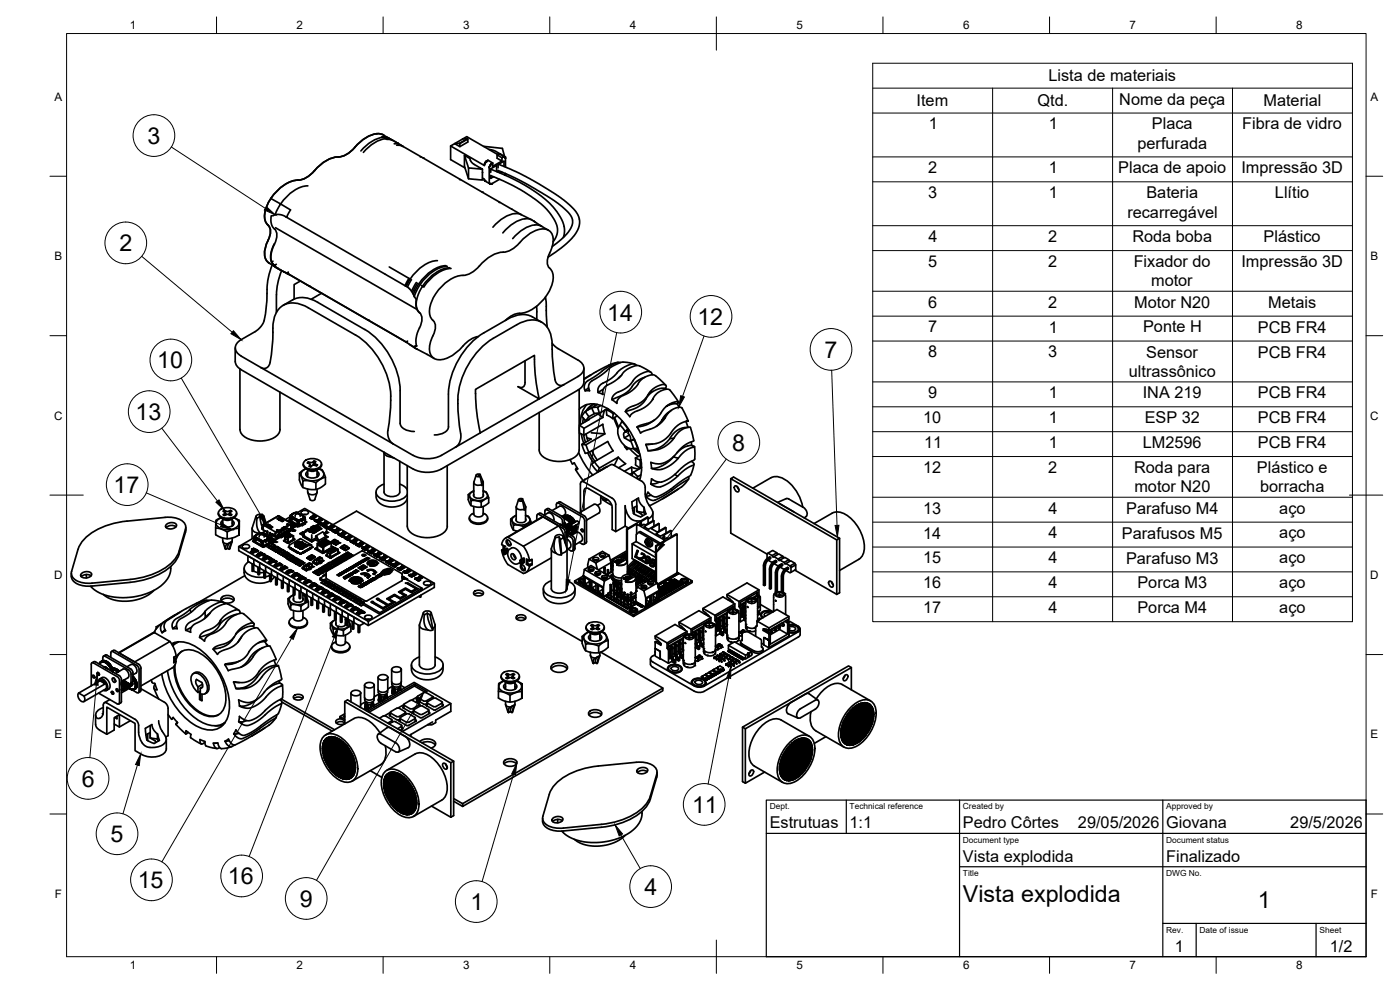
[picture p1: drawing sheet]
<svg xmlns="http://www.w3.org/2000/svg" width="420mm" height="297mm" viewBox="0 0 420 297" stroke-linecap="round" stroke-linejoin="round" font-family="sans-serif">
<defs><g id="words">
<g font-size="7">
<text x="44.3" y="43.2">3</text>
<text x="35.9" y="75.4">2</text>
<text x="182.2" y="96.2">14</text>
<text x="209.3" y="97.4">12</text>
<text x="247.4" y="107.3">7</text>
<text x="47.2" y="110.5">10</text>
<text x="40.7" y="126">13</text>
<text x="219.8" y="135.2">8</text>
<text x="34.1" y="147.9">17</text>
<text x="24.5" y="236">6</text>
<text x="207.7" y="243.9">11</text>
<text x="33.2" y="252.6">5</text>
<text x="41.3" y="266.5">15</text>
<text x="68.4" y="265.3">16</text>
<text x="193.4" y="268.5">4</text>
<text x="89.9" y="272.1">9</text>
<text x="141.2" y="273">1</text>
<text x="289" y="270.6">Vista explodida</text>
<text x="377.5" y="272.3">1</text>
</g>
<g font-size="4.9">
<text x="314.7" y="24.4">Lista de materiais</text>
<text x="275.1" y="31.9">Item</text>
<text x="311.4" y="31.8">Qtd.</text>
<text x="335.9" y="31.4">Nome da peça</text>
<text x="379.2" y="31.9">Material</text>
<text x="278.7" y="38.8">1</text>
<text x="314.7" y="38.8">1</text>
<text x="345.7" y="38.8">Placa</text>
<text x="372.8" y="38.8">Fibra de vidro</text>
<text x="341.4" y="44.7">perfurada</text>
<text x="278.6" y="52">2</text>
<text x="314.7" y="52">1</text>
<text x="335.6" y="52">Placa de apoio</text>
<text x="372.6" y="52">Impressão 3D</text>
<text x="278.6" y="59.5">3</text>
<text x="314.7" y="59.5">1</text>
<text x="344.1" y="59.4">Bateria</text>
<text x="382.6" y="59.5">Llítio</text>
<text x="338.3" y="65.3">recarregável</text>
<text x="278.6" y="72.6">4</text>
<text x="314.6" y="72.7">2</text>
<text x="339.9" y="72.6">Roda boba</text>
<text x="379.2" y="72.7">Plástico</text>
<text x="278.5" y="80.1">5</text>
<text x="314.6" y="80.1">2</text>
<text x="340.2" y="80.1">Fixador do</text>
<text x="372.6" y="80.1">Impressão 3D</text>
<text x="345.5" y="85.9">motor</text>
<text x="278.6" y="92.3">6</text>
<text x="314.6" y="92.3">2</text>
<text x="340.4" y="92.3">Motor N20</text>
<text x="380.6" y="92.3">Metais</text>
<text x="278.5" y="99.7">7</text>
<text x="314.7" y="99.8">1</text>
<text x="343.1" y="99.7">Ponte H</text>
<text x="377.5" y="99.8">PCB FR4</text>
<text x="278.6" y="107.2">8</text>
<text x="314.6" y="107.2">3</text>
<text x="344" y="107.3">Sensor</text>
<text x="377.5" y="107.3">PCB FR4</text>
<text x="338.8" y="113.1">ultrassônico</text>
<text x="278.6" y="119.5">9</text>
<text x="314.7" y="119.5">1</text>
<text x="342.9" y="119.5">INA 219</text>
<text x="377.5" y="119.5">PCB FR4</text>
<text x="277" y="127">10</text>
<text x="314.7" y="127">1</text>
<text x="343.5" y="127">ESP 32</text>
<text x="377.5" y="127">PCB FR4</text>
<text x="277.4" y="134.4">11</text>
<text x="314.7" y="134.4">1</text>
<text x="343" y="134.4">LM2596</text>
<text x="377.5" y="134.5">PCB FR4</text>
<text x="277.1" y="141.9">12</text>
<text x="314.6" y="141.9">2</text>
<text x="340.4" y="141.9">Roda para</text>
<text x="377.2" y="141.9">Plástico e</text>
<text x="340.4" y="147.7">motor N20</text>
<text x="378.2" y="147.7">borracha</text>
<text x="277" y="154.1">13</text>
<text x="314.6" y="154.1">4</text>
<text x="338" y="154.2">Parafuso M4</text>
<text x="383.9" y="154.1">aço</text>
<text x="277" y="161.6">14</text>
<text x="314.6" y="161.6">4</text>
<text x="336.7" y="161.6">Parafusos M5</text>
<text x="383.9" y="161.6">aço</text>
<text x="277" y="169">15</text>
<text x="314.6" y="169">4</text>
<text x="337.9" y="169.1">Parafuso M3</text>
<text x="383.9" y="169">aço</text>
<text x="277" y="176.5">16</text>
<text x="314.6" y="176.5">4</text>
<text x="341.4" y="176.5">Porca M3</text>
<text x="383.9" y="176.5">aço</text>
<text x="277" y="184">17</text>
<text x="314.6" y="184">4</text>
<text x="341.4" y="184">Porca M4</text>
<text x="383.9" y="184">aço</text>
<text x="231" y="248.5">Estrutuas</text>
<text x="255" y="248.5">1:1</text>
<text x="289" y="248.5">Pedro Côrtes</text>
<text x="323.5" y="248.5">29/05/2026</text>
<text x="350" y="248.5">Giovana</text>
<text x="387.2" y="248.5">29/5/2026</text>
<text x="289" y="258.6">Vista explodida</text>
<text x="350" y="258.6">Finalizado</text>
<text x="352.6" y="285.7">1</text>
<text x="399.1" y="285.7">1/2</text>
</g>
<g font-size="3.5">
<text x="39" y="8.8">1</text>
<text x="89" y="8.8">2</text>
<text x="139" y="8.8">3</text>
<text x="189" y="8.8">4</text>
<text x="239" y="8.8">5</text>
<text x="289" y="8.8">6</text>
<text x="339" y="8.8">7</text>
<text x="389" y="8.8">8</text>
<text x="16.3" y="30.2">A</text>
<text x="411.3" y="30.2">A</text>
<text x="16.3" y="78">B</text>
<text x="411.3" y="78">B</text>
<text x="16.2" y="125.9">C</text>
<text x="411.2" y="125.9">C</text>
<text x="16.2" y="173.7">D</text>
<text x="411.2" y="173.7">D</text>
<text x="16.3" y="221.6">E</text>
<text x="411.3" y="221.6">E</text>
<text x="16.4" y="269.4">F</text>
<text x="411.4" y="269.4">F</text>
<text x="39" y="290.8">1</text>
<text x="89" y="290.8">2</text>
<text x="139" y="290.8">3</text>
<text x="189" y="290.8">4</text>
<text x="239" y="290.8">5</text>
<text x="289" y="290.8">6</text>
<text x="339" y="290.8">7</text>
<text x="389" y="290.8">8</text>
</g>
<g font-size="2.5">
<text x="231" y="242.9">Dept.</text>
<text x="255" y="242.9">Technical reference</text>
<text x="289" y="242.9">Created by</text>
<text x="350" y="242.9">Approved by</text>
<text x="289" y="252.8">Document type</text>
<text x="350" y="252.8">Document status</text>
<text x="289" y="262.9">Title</text>
<text x="350" y="262.9">DWG No.</text>
<text x="350" y="279.9">Rev.</text>
<text x="360" y="279.9">Date of issue</text>
<text x="396" y="279.9">Sheet</text>
</g>
</g></defs>
<!-- layer: Visible -->
<g fill="none" stroke="#000" stroke-width=".51">
<path d="M81.3 59.5l2.9 1.7-1.6 3.2M92.4 55.8a11.1 11.1 0 0 0-8.2 5.4l3 1.8-1.2 2.2 36.5 21.1 1.1 1.2 1.3 2.4v2.2l.6 1.4a3 3 0 0 1 .8 4.1l-1.2 2.8-.3 1.6 .1 1.2a.47 .47 0 0 1 0 .6 .47 .47 0 0 1-.5 .2l-.6-.1-1.9-1.3 .4-.3M94.4 51.2a7.1 7.1 0 0 1-5.7 2.9 12.7 12.7 0 0 0-9.3 11 3.3 3.3 0 0 0 1.1 2.5M106.5 44.2a7.1 7.1 0 0 1-5.7 2.9 11.1 11.1 0 0 0-6.4 4.1M114.6 41l1.2 .1 1.1 .5M116.1 41.8l1 .1 1 .3M116.6 41.4l-1.5-.9a5.4 5.4 0 0 0-5.7 1.1l-2.9 2.6M117.6 41.9l-1.1-.5-1-.2a8.5 8.5 0 0 0-6.5 3.3l-.7 .8M118.3 43.1l1.3 .2 1.1 .5M118.8 42.7l-1.6-.9-1-.2a8.6 8.6 0 0 0-6.5 3.4l-.6 .7M118.8 42.7h.1M118.9 42.7l1.4 .8"/>
<path d="M119 43.6l1.2 .1 .8 .3M120.7 43.8l.3 .2M121 44l32.6 18.8M135.2 43.8v4.1l4.4 2.5M137.9 43l.1 1M138 43.1l2.4-1.4v.9l-2.4 1.4-1.5-.9-1.3 .7 10.2 5.9v-.4M138.9 41.7h1.5M138.9 41.7l1.2-.7 9.3 5.4M138.9 41.7l-2.4 1.4 1.4-.1M139.4 46.6l1.2 3.8M140.3 41.6l-2.4 1.4M144.2 50.3l-.1 .1"/>
<path d="M144.8 53.4l.6 .3v.4M144.8 50.8l-4.2-.4v3.2l4.2 .4v-3.2l-2.9-1.7-.7-.8-.2-.8-1.6-.9v3.3l1.2 3.7M144.8 51.7l.1 .1M145.1 43.9l5.7 .6 .6 2.6M145.4 54.1h.1M145.4 54.1l.1 .1M145.4 49.3h.1M145.4 49.2h.1M145.4 49.2v.1M145.5 54.2h.1M145.5 54.2v.1M145.5 49.1l-.1 .1"/>
<path d="M145.5 49.1h.1M145.5 49h.1M145.5 49v.1M145.5 54.3h.1M145.6 48.9l-.1 .1M145.6 54.3h.1M145.6 54.3l1.4 .8M145.6 48.9h.1M145.6 48.8v.1M145.6 48.8h.1M145.7 48.7l-.1 .1M145.7 48.7h.1"/>
<path d="M145.8 48.5h.1M145.8 48.5l-.1 .2M146.1 48.3l-.2 .2M146.1 48.3h.1M146.2 48.2l-.1 .1M146.2 48.2h.1M146.3 48.2l.2-.1 1.4 .8M146.7 44.8l1.9 .5 2.8 1.6M146.8 50.3v4.5M146.8 54.9h.1M146.8 50.3h.1M146.9 54.9h.1"/>
<path d="M146.9 54.9v.1M146.9 50.2l-.1 .1M146.9 50.1h.1M146.9 55h.1M146.9 50v.1M146.9 55.1h.1M146.9 49.9h.1M147 55.1h.1M147 49.7l-.1 .2M147 49.7h.1M147.1 49.7h-.1M147.1 55.2h.1"/>
<path d="M147.1 49.6h.1M147.2 55.2h.1M147.2 49.5l-.1 .1M147.2 49.4h.1M147.2 52.7l4.2 1.7 5.3 2.8 4.3 2.9 3.1 2.7 2.1 2.9 1 2.4v2.1l-1.2 2.3M147.3 55.2h.1M147.3 49.4h.1M147.3 49.4h-.1M147.3 50.8l5.4 2.3 4.6 2.3 4.4 2.9 3.2 2.6 2.4 2.8 1.6 2.8 .5 2.3-.3 2.5M147.3 52.7v.8l.8-.5M147.3 49.3v.1M147.3 49.3h.1"/>
<path d="M147.4 49.3h-.1M147.4 49.2v.1M147.4 49.2h.1M147.5 55.2h-.1M147.5 55.2h.1M147.6 55.1l-.1 .1M147.6 55.1h.1M147.6 49.1l-.2 .1M147.6 49.1h.1M147.7 55.1h-.1M147.7 55.1h.1M147.7 49.1h.1"/>
<path d="M149 51.5v-1.9l-1.7 1.1v1M149.2 46.5l1.4 .8 .2-.1M149.4 46.4l-.2 .1v1l1.4 .8-2.7 1.6v-1l-.2 .2M149.4 46.4h.1M149.5 51.7v-.5l3.6 1.5 7.8 4.2 6.5 4 2.7 2.3 1.1 1.3 .7 1.7-.2 1.2-.5 1.3-2 2.4-3.5 2.9M149.5 46.3l-.1 .1M149.5 46.3h.1M149.6 46.3h.1M149.6 49.3l8.3 3.7 8.1 4.8 4.8 3.5 1.9 2 .7 1.1 .5 1.3v1.5l-.4 1.4-.8 1.6-3.2 3.3-5 3.7M149.7 46.3h-.1M149.7 46.3h.1M149.8 46.3h.1"/>
<path d="M149.9 46.3h.1M149.9 53.8l-2.2 1.3M150 46.3h.1M150.1 46.3l1.4 .8M150.6 51.6l-.5 .3M150.6 47.3v1M150.8 47.2h.1M151 47.1l-.2 .1M151 47.1h.1M151.1 47.1h-.1M151.1 47.1h.1M151.2 47.1h.1"/>
<path d="M151.3 49.9v-1.5l-1.8 1v1M151.3 47.1h.1M151.4 47.1h.1M151.5 47.1v.1M151.5 47.2h.1M151.6 47.2h.1M151.6 52.4l-.1 .1M151.6 52.4h.1M151.6 47.2v.1M151.6 52.3h.1M151.6 52.3v.1M151.6 47.3h.1"/>
<path d="M151.6 52.2v.1M151.7 52.2h.1M151.7 47.4h.1M151.7 52.1v.1M151.7 52.1h.1M151.7 47.4v2.7M151.7 47.5h.1M80.4 67.6a3.7 3.7 0 0 1 .1 4.5 5.7 5.7 0 0 0-.2 6.5l.5 .4M80.8 79l1.5 .8M81.7 79.5a20 20 0 0 0-1.6 8.6M81.9 78.4l-.4 .2 1.2 1.6M82.1 79.4l.2 .2"/>
<path d="M82.3 73.2l-.9 2.2-.2 1.8 .3 1.5 .8 1.1M82.3 79.8h.1M82.3 79.8l.2 .1M82.3 79.8l.1 .1M82.4 79.7l1.2 1M82.4 79.9l.1 .1M82.7 68.3l42.5 24.6M82.9 79.3l-.6 .4 .9 .7 2.8 1.5 .5-.2M86 65.2l-1.8-.8h-1.1l-.9 .2a.82 .82 0 0 0-.8 .3 .82 .82 0 0 0-.1 .9l.1 1.4 .7 1.3a2.99 2.99 0 0 1 .9 3.1l-1.5 4.1-.2 1.8 .2 1.1M131.3 78.2a11.2 11.2 0 0 0-8.2 5.5M133.9 79.7a11.1 11.1 0 0 0-8.2 5.5M134.2 79.9a11.2 11.2 0 0 0-8.1 5.5"/>
<path d="M153.6 62.8h.1M153.6 62.8l2.9 1.6M159.5 65.9l-3.7-1.7a6.4 6.4 0 0 0-5.7 1.9l-2.2 2.1M160.1 66.3l.1 .1M160.2 66.4h.1M160.3 66.4l.5 .3M162.1 67.7l.1 .1M162.6 67.9l-2.9-1.9-1.4-.4a7.6 7.6 0 0 0-6 2.8l-1.4 1.5M164.6 69.1l-2.1-1.2a5.4 5.4 0 0 0-5.7 1.1l-2.9 2.6M80.1 88a22.6 22.6 0 0 1-1.2 9l-.8 1.2-1.3 1.2-4.5 2.5M82.7 80.2h.1M83.6 80.7h.1"/>
<path d="M83.6 80.7l1.1 .6M84.5 81.2a19.9 19.9 0 0 0-1.5 7.3v5.2M84.7 81.3h.1M84.7 81.3l.2 .1M85 81.4l.3 .2M85 91.6a10 10 0 0 1 5.1-2.3l2.5 .2 1.8 .7 15.1 8.7a23.3 23.3 0 0 1 10.6 18.3M85.1 81.5l1 .5M85.7 81.8l.9 .4M86.5 82.2l35.5 20.6M86.5 81.7h.1M86.9 82.4l-.8-.5 35.8 20.7M90.1 84.3l-1.8 1.1v4.3"/>
<path d="M96.5 88l-3.1 1.8M116.8 80.1l5.9 3.4M121.5 85.7l1.2-2.2 .4 .2-1.2 2.2M123.5 83.9l-1.2 2.2M125 84.8l-1.5 2.6M125.3 85l-1.5 2.8M125.7 85.2l-1.6 3.1M126.1 85.4l-1.8 3.5M126.4 85.6l.4 .3M135 80.3a11.2 11.2 0 0 0-8.2 5.6M135.4 80.6a11.3 11.3 0 0 0-8.2 5.5l-.4-.2-.7 1.1-1.1 3.2 .1 2.2 .9 1.5M151.7 96.1a6.5 6.5 0 0 1 5.1-2.1 12.7 12.7 0 0 0 9.2-11 3.7 3.7 0 0 0-1.4-2.9 4.4 4.4 0 0 1 .4-4.2 5.8 5.8 0 0 0 .2-6.3 4.7 4.7 0 0 0-5.9 .3l-2.5 2a8.5 8.5 0 0 1-5.8 3.8 11.2 11.2 0 0 0-7.7 4.7 6.6 6.6 0 0 1-5.2 2.3 12.7 12.7 0 0 0-9.2 10.9 3.7 3.7 0 0 0 1.4 3 4.4 4.4 0 0 1-.4 4.1 5.8 5.8 0 0 0-.2 6.4 4.7 4.7 0 0 0 5.9-.4l2.5-2a9 9 0 0 1 5.5-3.7"/>
<path d="M161 91.9l.1 3.9M162.6 96.7a9.9 9.9 0 0 0-5-2.3l-2.6 .2-1.8 .7-8 4.6a23.4 23.4 0 0 0-10.6 18.4v9.8a3.7 3.7 0 0 1-4.2 2.4M163.7 89.1l.2 4.1M163.9 93.1l.4 5.1M70.6 104.4l.1 4.5 .7 1.3 1 .7M72 110.7v18.2M72.3 106.8l51.7 29.8M72.3 110.9l51.7 29.8M72.4 101.9a2.58 2.58 0 0 0-1.8 2.5 2.58 2.58 0 0 0 1.8 2.4M84 117.7v11.2M106.7 100.5l-14.2-8.2a6.7 6.7 0 0 0-8.9 .5 10.7 10.7 0 0 0-1.7 7.7 25.3 25.3 0 0 1-1.2 9.2l-.1 .1a1.66 1.66 0 0 1-2.2 .5M106.7 100.5a23.5 23.5 0 0 1 10.4 23.1l-.7 5.6"/>
<path d="M120.1 117.2v9.8M122.9 103.3l1.8 1.2M124.2 104l.5 .5M124.7 104.5l.5 .3M124.9 104.7h.2M124.9 103.7l-.4 .2M125 103.7l-.1 .1M125.1 104.7l3.1 1.7M128.2 106.3l2.1 1.3M137.4 119.9v1.2M142.7 118.1l.5 6.3 .9 5.5M157.6 108.3v6.5a1.29 1.29 0 0 1-.6 1.3 1.29 1.29 0 0 1-1.5-.1l6.3 3.7-17.7 10.2"/>
<path d="M165.7 103l1.4 1.4 6.4 3.6a2.58 2.58 0 0 1 1.7 2.5 2.58 2.58 0 0 1-1.7 2.4l-4.3 2.5M165.7 103.6v1.2M165.7 103.6a6.7 6.7 0 0 0-4.9-7.5 8.5 8.5 0 0 0-5.7 1.3l-7.1 4.1a23.4 23.4 0 0 0-10.6 18.4M165.7 104.8l.2 4.4 .7 4.7M166.5 113.8l.2 .5a1.71 1.71 0 0 0 2.5 1.1M169.2 115.4l-7.4 4.3-1.1-6.6-.3-6.5-17.7 10.2v1.3M173.8 116.8v18.2a4 4 0 0 1-3.9 3.2 8 8 0 0 1-7.7-2l-.4-1.2v-11.2M175.2 110.5v4.5l-.4 .9-.8 .8-41.5 24M176.6 116.4l-1 .8M177.4 112.5l-2.2 1.2 .4-.2M181 116.8l-1.5 1M183.7 119.9l1.4 1.1"/>
<path d="M185.5 108.7l-1.6 .4-2.2 .9-6.5 3.8M186.2 108.8h-1.1l-2.8 1.4-3.1 2.3-2.9 1.8-.6 .6-.4 1 .3 1.3M186.3 112.8l-.7 .7M190.4 109.2l-2.4-.5a7.8 7.8 0 0 0-5.1 1.8l-2.1 1.8-3.7 2.4-.5 1.2 .3 1.3h-1.3M191.1 109.7l-.7-.5h-.8l-3.3 1.6-2.7 2.6-3.5 2.2-.6 1v1.2M193.5 113.2l-1.6 .7-1.2 .9-1.8 2.2-1.1 .9-4.1 2M195.3 111.7l-3.6-2h-.8l-1.4 .5-1.8 1-2.4 2.6-3.7 2.2-.7 1.1 .1 1.2-1.5-.5M195.7 112.4l-.4-.8-.9-.2-2.7 1.2-1.3 1.1-1.1 1.5-1.1 1-3.9 2.2-.5 .8-.1 .7M196 119.5l-.2 .4M199.7 116.5l.2 .3M199.8 115.6l-2.1-2a2.63 2.63 0 0 0-3.8-.6l-1.6 1.1-1.2 1.8-1.4 1.2-3.9 2.3-.5 .8-.2 .8M72 128.9a4 4 0 0 0 3.9 3.2 8 8 0 0 0 7.8-2l.3-1.2"/>
<path d="M91 139.2v.3M91 139.5a3.2 3.2 0 0 0 4.7 1.1l.7-.7 .1-.4M91.4 138.4a3.7 3.7 0 0 1 5 .4 1.66 1.66 0 0 1-1.8 1.9 2.91 2.91 0 0 1-3.6-1.5zM92.5 138.6l.6 .8-.4 .5 .6 .2a1.15 1.15 0 0 1 1.7-.3l.3-.3-.6-.2M93.1 139.4l.1 .7M93.2 139.8l.1 .2M93.9 138.6l.3-.3 .6 .2-.3 .3M93.9 138.6l-.5 .2-.9-.2-.3 .3 .6 .2M94.2 138.3l-.2 1.2M94.4 138.9l-.1 .7M94.5 138.8l-.1 .2 .4 .3M96.5 139.2v.3"/>
<path d="M115.3 135.8v11.8a2.72 2.72 0 0 0 4 1l.7-1v-9.2M115.3 135.7a1.88 1.88 0 0 0 2.1 1.4M116.4 129.2l.2 2.1 .5 1.1 .9 .8M117 136.7l.5 .5 .8 .2M120.1 127a3.7 3.7 0 0 0 4.2 2.5M122.2 139.7v18.2a4 4 0 0 0 3.9 3.2 8 8 0 0 0 7.8-2l.3-1.2v-18.2M124 136.6a9.4 9.4 0 0 0 8.5 0M137.4 121.1l.2 4.5 .7 5.4-.5 2-1.1 1.2M144.1 129.9l-11.6 6.7M171.1 137.9l.7 1.3 .6-.3 1 1.8-.6 .3 .3-.7M173.7 135.8a24.8 24.8 0 0 0 4.2 6.8M173.8 122.8a6.1 6.1 0 0 1 7.6-.7 22 22 0 0 1 11.1 19.8l-.6 2.1"/>
<path d="M173.9 127.5v2.4l1.4 .7M174.4 130.2l.8 2.8M174.6 133.3l1.1 2.7 1-.3M175.1 125.5l-.2 1.5M175.2 130.5l.5 2.2M175.3 128.5v2.1M175.6 126v.6M175.7 123.5l-1.1 1.4 1.3 1.4M175.9 133.4l.8 2.3M175.9 130.2l.5 2.1M176.1 131.4l1.3 .3-2.8 1.7h1.3M176.2 121.4a8.2 8.2 0 0 0-2 6"/>
<path d="M176.4 135.8l1.7 3M176.7 125.8l-2.8 1.8 1.4 .9M176.7 135.7l5.7-3.2 1.6 2.8-5.6 3.2-.9 .8 1.9 2.3M176.7 125l-.8 1.3M176.9 122.4l.1 .3M176.9 135.7l1.6 2.7M177.5 129.9l4 .3M177.6 135.2l1.6 2.8M178 121.3l-1.4 1.6M178.2 121.2l.3 .6M178.3 121.2l-1.4 .8-1 1.4M178.4 138.5l1.5 1.9"/>
<path d="M179.3 121.4l-1.8 1 .9 1.7M179.4 122.2l-1.9 .2-1.9 1.1 1.1 1.5 1.7-.9M179.5 124.2l1.4 1.1M179.9 124l-4 2.3M179.9 124l-1.5 .1M180.3 121.7l-1 .5 .6 1.8M180.9 125.3l-5.6 3.2M181.5 130.2l-5.6 3.2M181.5 130.2l-.6-2.9-5.6 3.3M181.5 123l-.6 2.2M182 122.9l2 1.2M182.3 122.6l-2.4 1.4"/>
<path d="M182.4 122.6l-.5 .3 .2 1.6 1.8 1.1M183.3 139.4l-8.8 5.1M183.4 139.4l.7 .1 8.5 4.9 .6 .6a4.1 4.1 0 0 1 .4 3.3 8.9 8.9 0 0 0 1.7 4l.5 1a1.79 1.79 0 0 1-1.3 2.4M184.2 125.4l1.3 3.1M184.3 124l-.3 .1-.1 1.5M184.4 125.3l1.2 2.8M185.3 124.8l-1.4 .8M185.5 137.2l2.3 1.9-2.2 1.3M185.5 137.2l-5.6 3.2M185.5 137.2l-1.1 2.4M186.1 127.6a4.1 4.1 0 0 0 .6 5.3 3.1 3.1 0 0 0 3.4 1.6M186.6 126.4l1.8 2.2"/>
<path d="M186.8 126.3l-.7 1.2 1.5 1.9M187.4 133.7l.1 .4M187.5 134.1l.7 .8M187.9 129.6a.96 .96 0 0 0-.8 .8 .96 .96 0 0 0 .3 1M187.9 134.1l.2 .8 .6-.4M188 122.9l.9-.6 2.5-1 1.6-1 2.2-2.9 1.4-1.1 2.1-.9h.8l.4 .3-.2 .9h-1.9l-2.4 1.2-1 1-1.6 2.3-1.5 1.1-3.6 1.3zM188.5 128.6l-.9 .9 1.1-.7M188.5 128.9l.1 1.2a1.69 1.69 0 0 1 .4 2.2l-1.6-.9M188.5 129.2l-.7 .4v-.3M188.9 130.5l-1.5 .9M189 134.6l2.5 2.4M189.3 132.2l.8 2.3"/>
<path d="M190 134.5l2 1.7M190.1 134.5l1.4 .1M190.3 131.6l-1.1 .7 1.2-.4M190.3 131.9l1.1 2.7M190.7 134.6l1.1 .9M190.7 137.4v2.1l1.4 .9M192.1 138v2.4M192.1 136.6l-1.4 .8 1.4 .6M192.3 137.9l-.2 .1M195.8 133.2l-2 .2M196.4 126l-2.4 1.5-2.8 .6M198.6 126.1l-1.6 1.8"/>
<path d="M199.6 125.4l-1.2 1.4-1.3 1-4.9 2.1-1-1.8M200 121.9l1.7-.7h1.5l.5-.5-.9-.2-1.8 .7-1.6 1.3-1.6 2.3-1.6 1.4-5 1.9M201 131.6l1.2-.1 1.4-1.8 1.5-1 2-.5 1.1 4.1-3.1 1.5-3 3.2-2.1 1.5-2.2 .7-2.5-.5 .2 1.8M201.5 123.1l-1.8 1.4-1.1 1.6 1-.7 .8-1.3 1.1-1.1 1.4-.6 1.3-.2 .5 .2 1.8 4M202.1 137.1l-1.7 1.6-1.5 1-1.9 .7-1.5 .1M202.2 131.5l-2.1 2.1-1.4 .8-1.6 .6-2.6 .3-.7-1.9M202.3 136.8l-.2 .3M203.2 121.2l.6 1M203.3 135.7l1.5-1.2 1.4-.7 1.3-.2 .9 .4-2.7 1.2-2.2 2.3-1.4-.4M203.5 137.5l-2.2 2-2 1.1-2.1 .3-1.7-.4M203.6 120.7l-1.2-1.9a3.9 3.9 0 0 0-1.8-2l-1.2 .1-1.9 .8-1 1-.9 1.6-1.2 1.2-1.6 1.1-2.8 1.3-1 1.1-1.3-1.5M205.9 126.4l.6 1.8"/>
<path d="M206 126.4h.5l-1.4 .2-1.7 1-1.2 1.1-1.5 2.1-1.9 1.5-2 .8-3 .3M206.8 128.2l-2 .2-1.1 .5-1.4 1-1.5 2-1.5 1.5-2.3 1.3-2.2 .5M207.5 132.6l.1 1M207.5 138.4l.7 .6v.5l-2.4 1.2-2.5 2.2-.8-.6M208.3 139.3l-.4 1.7a3 3 0 0 1-2.3 2.6l-4.9 3.6-2.5 1.4-1.1 .5-.8-.1-1-.5-.9-.8-.6 1.1M208.4 134l.2 2.6-.3 1.4-2.7 1.6-3.2 2.9-1.7 1.2-1.5 .7-1.2 .3-1.2-.3-1.3-.7-.2 1.5M49.9 157.4a2.04 2.04 0 0 1 3.1 .2 1.94 1.94 0 0 1-3.3 .3zM52.8 158a2.38 2.38 0 0 0-2.9 .3M55.8 158.2l-.1 1.4-2 6.7M65.5 153.9v.3M65.5 154.2a3.2 3.2 0 0 0 4.7 1.1l.7-.7 .1-.4M65.9 153.1a3.7 3.7 0 0 1 5 .4 1.66 1.66 0 0 1-1.7 1.9 2.91 2.91 0 0 1-3.7-1.5z"/>
<path d="M66.3 155.3a2.82 2.82 0 0 0 3.9 0M66.3 155.3l-.6 .3a1.42 1.42 0 0 0-1 1.8v1M66.3 155.4a1.63 1.63 0 0 0-1.5 1.5 1.63 1.63 0 0 0 1.4 1.7 4.7 4.7 0 0 0 5.4-1 1.67 1.67 0 0 0-1.4-2.2M66.8 155.7v2.1M66.9 156.2a.95 .95 0 0 0-.6 1.1 .95 .95 0 0 0 1 .7l1.5 .1a1.08 1.08 0 0 0 1.3-.6 1.08 1.08 0 0 0-.4-1.3M66.9 156.9l-.3 .8M67.4 153.1l-.5 .3 .6 .6-.6 .4 .5 .3 .4-.3M67.5 153.9l.1 .6M67.8 154.4h.9M67.8 154.3l-.4-1.2 .7 .4 1.1-.4 .4 .3-.6 .6 .6 .4-.4 .3-.5-.3M67.8 154.3l.1 .1M68.2 159.6l-1.7-.8-1.8-.4v2.1l2 .9 2.1 .2 1.6-.4 1.3-.7"/>
<path d="M68.7 154.3v.1M69 153.9l-.1 .6M69.2 153.1l-.5 1.2M69.7 155.7v2.1M69.7 156.9l.2 .8M70.2 155.3l1.6 .9-.1 4.3 .1-4.3M71 153.9v.3M71.7 158.5l-2 .4-1.5 .7v2.1M75.6 158.6v3.1M76.8 154.9l-1.1 3.5a1.73 1.73 0 0 0 2.1 1.6M77.2 155.5l-.3-.2a1.02 1.02 0 0 1 .6-1 1.02 1.02 0 0 1 1.1 .1 .62 .62 0 0 1 .5 .9l-.2 .2M78 160h.2"/>
<path d="M78 155l.9 .5 .3 1.8M78 155l-.8 .5-.2 1.8 .3 1.5 .9 1.2M78 155l.2 1.5 .5 1.7M78.2 160h.1M78.2 160h-.1M78.7 158.2v.6zM78.7 158.8l1.5 .9M78.8 159.9l1.1 .4M78.8 159.9h.1M78.8 159.9l-.3 .1M78.9 157.4h.1M79 157.4h.1"/>
<path d="M79 158.2v.2h-.3M79 158.2l.3-.6 3.5 2.1M79 158.2h-.3M79.1 157.4h-.2l.2 .4M79.1 157.4l.2 .3M79.2 159.1l.2 .4M79.2 154.9l.6 2M79.5 159.3h.1M79.6 159.3v.1M79.6 159.4l-.7 .4M79.9 157.6l.4 .1M80 157.6h-.1"/>
<path d="M80.2 159.7h.1M80.2 159.7v-.4l.1 .2v1M80.2 159.7l.1 .1M80.3 157.8h.1M80.3 157.9l1 .5M80.4 157.3h.1M80.8 157.5l-.4-.2-.5 .3M80.8 157.8l.8 .5M80.8 157.8l.6 .6M80.8 157.5l.1 .3zM80.8 157.8l-.3 .2M80.9 157.5l.3 .4-.3-.1"/>
<path d="M81 158.1v.1M81.2 157.7v.2M81.2 160l-.2-.2v1M81.2 157.8l.6 .4M81.8 158.2l-.5 .2M81.8 158.1v.1M82.8 159.7l-.3 .3v.9M83.1 159.1l.3 .2M83.1 159.1h.2M83.3 155.6l.3 .2M83.3 159.1l.4 .2M83.3 159l.4 .2"/>
<path d="M83.3 159l-.2 .1M83.5 154.8l-4.5 2.6M83.5 154.8h.2l-4.6 2.6M83.5 154.8h.1M83.6 156l1.1 .4 .4-.2M83.7 159.2l-.9 .5M83.7 154.7l3.7 2.3M83.8 155.3h.1M83.9 155l3.7 2 .4 .1 .3 .3-.6-.2 .3 .1M83.9 156.1l.8 .3M83.9 159.9l-.5 .8M83.9 156h.1"/>
<path d="M84.1 155.5l.1 .1M84.2 155.6l-.4-.3-.6 .3M84.2 155.6l.1 .2zM84.2 155.8l-.4 .3M84.3 155.6l.2 .4-.2-.2M84.3 159.5l-.6 .3-.5 .8M84.3 159.5l.2 .1-.8 .2M84.5 159v.2M84.5 159.2l-.2 .3M84.5 155.7v.3M84.5 155.9l.6 .4M84.5 156.1l.5 .2"/>
<path d="M84.6 159.3v-.4l-1.8 1-.1 .8-.3 .1v.2M84.6 159.2l-.2 .4M85.1 156.2h.1M85.2 158.1l-.3 1.1M85.3 158.1h.1M85.4 159.9l.5 .1M85.4 158.2l-1.7 1M85.4 158.2h.1M85.4 158.2l-.3 1.1-.3-.8M85.6 158.7l.1 .2M85.6 159.8l-.2 .2M85.6 159.8l.7 .4-.4 .2-.6-.4"/>
<path d="M85.6 159.8l.2-.1 .7 .4 .3-.2M85.9 159.6l.5 .2M86.1 159.5l-.2 .2M86.1 159.5l.7 .4-.3 .1-.7-.3M86.1 158.5l.5 .2M86.2 157.3h.2M86.2 159.5h.1M86.2 159.8v.1M86.2 159.5l.5 .1M86.3 158.5l-.7 .3M86.4 157.4l.3 .2M86.4 157.2l.3 .2"/>
<path d="M86.4 157.2l-.3 .1 .4 .3M86.4 159.6h.3M86.4 159.6h.1M86.6 156.4l.8 .4M86.6 159.7h.1M86.6 158.7l-.5-.2-.5 .3M86.6 159.3l-.3-.2-2.4 1.4-.3 .6M86.6 158.6h.1M86.6 156.2l3.1 1.8 .7-.4M86.6 156.1v.1M86.8 158.7v.6M86.8 159.9h.1"/>
<path d="M86.8 159.2h.1M86.8 159v.3l-.3-.1M87.1 155.7v.4l2.7 1.6 .6-.3M87.1 155.9l-.5 .2 3.1 1.8M87.1 156.1l2.6 1.7 .8-.4M87.1 154.7v.7M87.1 155.4l.1 .1M87.1 155.4h-.1M87.1 155.1l-1.5 .8M87.2 154.7l.1 .1M87.2 154.7l.2 .1M87.2 154.6v.1"/>
<path d="M87.2 154.8l2.3 1.3v.8l.2 .4-.5-.4v-.5l-1.6-.9v.5l-.6-.4v-.2l.2 .2zM87.3 158.4l.8 .4M87.3 157.3l.1 .7v-.6M87.3 154.8l2.3 1.3 .1 1.2M87.3 157.3l-1.7 1v.4M87.4 157.3l.1 .1M87.4 157l-2 1.2M87.4 157l.3 .2v.7l-.3 .1M87.5 158l-.5 .9M87.6 154.2l.6-.2-.6 .4zM87.6 154.2l.1 .2M87.7 157.3l.2 .3-.2 .3 .2-.2"/>
<path d="M87.7 154.4h.1M87.7 155.6l-.1 .4M87.8 157.8h.1M87.8 158.8l-.6-.3 .6 .3-.7 .4-.2-.2M87.9 159.1l.4-.1 .2 .2-.5 .1zM87.9 159.1l.1 .1M87.9 158.2h.1M87.9 157.6v.1M87.9 157.2v.1M88 159.3v.1M88.1 158.8l-1 .5M88.1 158.8l-1.4 .8"/>
<path d="M88.1 159.3h.1M88.3 157.4l-.1 .2-.2-.2M88.4 154h-.1M88.4 154h.1M88.4 153.9v.1M88.4 157.6l.3 .1M88.4 157.6h.1M88.5 159.2l-.7 .1M88.5 159.1l-.2 .1M88.6 154.9l.1-.5 .6-.2 .6 .2 .2 .5M88.8 153.7l.2 .1M89.3 153.8l2.1-1.2 38.9 22.4-19.8 11.4"/>
<path d="M89.4 157.9l-.5-.1-.8 .5-.2-.1 .8-.5-.3-.1 .2-.2 .8 .5-.5-.1-.8 .5-.2-.1M89.4 157.9h.1M89.5 156.1l.1 .1M89.6 156.8l-.1 .1M89.7 156v.1M89.7 157.9v.1M89.8 157h-.1M89.8 156.3v1.4M89.9 142l1 2.2M89.9 156.2h.1M90.2 155.9l.2 .1M90.2 157.5h.1"/>
<path d="M90.3 155.8v.1M90.3 156l-.4 .2h-.3M90.4 153.5l1.1-.4a.82 .82 0 0 1 1 .9l-1 .4a.82 .82 0 0 1-1.1-.9zM90.4 156l-.6 .3-.2-.1M90.4 157.4h.1M90.4 157.2l.2 .1M90.4 157.6l-.7 .3M90.4 157.4l-.2 .1M90.5 156.4l-.1-.5 1.2-.6v1.4l-.5 .2M90.5 155.9l.5-.3-.2-.1 .7-.2-2.4-1.5-.4-.1-.3 .4-.2-.1-.5 .3 .1 .1-.1 .1-.5 .1 2.4 1.5 .3 .1 .4-.4 .1 .2M90.5 155.9l.6-.3v.5l-.6 .3zM90.5 157.5h-.2"/>
<path d="M90.6 157.3l.1 .2M90.7 157.6v.1M90.9 159.7l.2 .1M90.9 159.7l-.4 .2M90.9 159.6v.1M91 155.4v.1M91.1 154.4h.7M91.1 159.9l-.2 .3-.4-.3v.2M91.1 155.5v.1M91.2 157l-.2-.1-.6 .5M91.2 159.8l-.3-.2-.9 .5 .9 .6 .3-.2M91.2 157l.1 .1"/>
<path d="M91.2 156.9l-.1 .1M91.2 156.9v.1M91.3 157.1v.1M91.3 159.8h-.2M91.3 155.1l-2.2-1.3 2.3 1.4M91.3 155.1l.3 .2M91.3 155.1v.1M91.4 157.1l.3 .1M91.4 155l-.1 .1M91.5 155.3l-.6 .2M91.6 155.9v.3l.1-.3M91.6 156.4l.4 .2-.7 .4"/>
<path d="M91.7 159.5l-.5 .3M91.7 156.6l-.5 .4M91.8 140.6a1.63 1.63 0 0 0-1.5 1.6 1.63 1.63 0 0 0 1.4 1.7 4.7 4.7 0 0 0 5.3-1 1.67 1.67 0 0 0-1.3-2.3M91.9 159.2h-.3M91.9 159.5l-.6 .2-.1 .9M92 156.6l-.6 .4 .3 .2-1 .5-.3-.1M92.3 159.1l-.2-.1v.2M92.3 146.7l.1 .9a1.62 1.62 0 0 0 2.8 0v-.8M92.3 141v2.1M92.3 141.5a.95 .95 0 0 0-.5 1.1 .95 .95 0 0 0 1 .7l1.5 .1a1.08 1.08 0 0 0 1.2-.6 1.08 1.08 0 0 0-.3-1.3M92.3 142.2l-.2 .7M92.4 147.8l.6 2.1"/>
<path d="M92.5 158.7l.3 .2M92.5 158.7l-.4 .3M92.5 158.7h.1M92.6 159.4l.4 .2M92.6 159.4l.4 .2zM92.8 158.8l-.3-.1-.9 .5 .3 .2M92.9 158.8l-.1 .1M92.9 159.2l.4 .2M92.9 159.2l.4 .2zM93 159.6h.1M93 155.5l.8-.2zM93 149.9l.8 .3 .7-.3"/>
<path d="M93.1 159.5h.1M93.2 159.1l.4 .2M93.2 159.1l.5 .1zM93.3 159.5h.1M93.3 159.1h.1M93.3 158.6l-.5 .3M93.3 159.3h.1M93.4 159.1h.1M93.4 159.2h.2M93.4 158.9l.5 .2M93.4 158.9h.5l-.2-.1 .4 .2-.5-.1 .2 .2zM93.4 159l-.1 .1"/>
<path d="M93.4 155.6l.4 .2M93.4 155.6h.1M93.5 155.6h.4v-.3l.2 .2-.5 .1 .1 .2zM93.5 159.1h.1M93.5 155.1l-.3 .3M93.5 158.2l-.3 .1M93.5 159.1v.1M93.6 159.7l.3 .3 .3-.2M93.6 159.7l.6 .1-.3 .2zM93.6 155.6h.1M93.6 159h.5M93.6 158.8l.3 .1"/>
<path d="M93.7 155.8h.1M93.8 155.4l.2 .1M93.8 159.1v.1M93.8 159.9h.1M93.8 155.3l-.6 .1 .2-.3-.4 .4M93.9 159.5l.5 .2M93.9 159.5h.4l.1 .2zM93.9 158.7l.2 .2 .4-.1M93.9 158.7l.2-.2 .4 .3-.4 .1zM94 158.2l-.3-.1v.1M94 158.7l.3 .1M94 154.7l.3 .1"/>
<path d="M94 154.7l-.4 .2M94 158.7l.3 .1zM94 154.7l.2-.3 .3 .3M94 154.6l-.4 .4 .7 .4M94 159h.1M94.1 158.9h.1M94.1 158.6h.1M94.1 159h.1M94.1 155.5l-.5 .1M94.1 157.7v.1M94.2 157.8l.3 .1M94.2 159.3l.5 .3"/>
<path d="M94.2 159.3l.5 .3zM94.2 157.8l-.5 .3M94.2 159.3h.1M94.3 158.9h.1M94.4 156.1l.4-.2 .4 .2-.5 .3zM94.4 159.6h.1M94.4 158.4l.3 .2M94.4 158.4h.6h-.4l.1 .3zM94.4 157.9l-.3-.2-.9 .6 .3 .1M94.5 159.2l.5 .2M94.5 159.2l.5 .2zM94.5 156.2l.5-.1z"/>
<path d="M94.5 154.6l.5 .4-.7 .4v-.6l.3-.1M94.6 158.4h.4M94.6 154.7l.3 .2M94.7 159.4h.1M94.7 156.4h.1M94.7 158.2l.5 .1M94.7 158.2l.5 .1zM94.7 158.6h.1M94.8 156.4l.5-.2-.3 .2h.7l-.5 .3 .2-.3zM94.8 156.4v.1M94.8 159l.5 .1M94.8 144.8l-2.2-.6h-1.7v2.1"/>
<path d="M94.8 159l.3-.2-.2 .2 .6 .1-.3 .1 .1-.1zM94.8 158.3h.1M94.9 157.7l-.5 .2M94.9 159.1h.1M94.9 158.1v.1M94.9 159.4h.1M94.9 157.6h.1M94.9 158.5h.1M94.9 159h.1M95 159.3h.1M95 158h.1M95 158.4h.1"/>
<path d="M95 159.2v.1M95 156.1l-.5 .1M95 158.1l-.2 .1M95 158.3h.1M95 158.2v.1M95.1 158.4h.1M95.1 159.2h.1M95.1 156.6l.1 .1M95.1 158.3h.1M95.1 158.2v.1M95.1 147.8l-.6 2.1M95.2 158.8l.5 .1"/>
<path d="M95.2 158.8l.4 .1-.3-.2 .6 .1-.3-.3 .4 .3-.5-.1 .1 .3zM95.2 158h.2M95.2 141v2.1M95.2 158.8h.1M95.2 142.2l.2 .7M95.2 157.9l.5 .2zM95.2 156.1l-.5 .3-.3-.2M95.2 156.7h.1M95.2 158.9l-.3 .1M95.3 158.7l.3 .2M95.3 157.9h.1M95.4 156.7l.4 .3 .3-.3"/>
<path d="M95.4 159.2h.1M95.4 156.2l-.3 .2M95.4 156.4l-.6 .1M95.4 158.1h.1M95.4 159.1l-.3 .1M95.5 157.9h-.2M95.5 158h.1M95.5 158.6l.3 .2M95.5 158.1h.1M95.5 158.7l.5 .1M95.6 158h.1M95.6 158.5l.7 .1"/>
<path d="M95.6 158.5l.5-.3 .2 .4zM95.6 158.5h.1M95.6 159h.1M95.7 156.5l.3 .2M95.7 157.2v.2M95.7 158l-.3 .1M95.7 156.4l-.5 .3M95.7 140.6l1 .4 .6 1.2 .4 1v2l-1.3 1-1.4 .6-1.5 .1-1.6-.3a2.62 2.62 0 0 1-1.9-2.3l-.1-2.3 1.8-1.3a3.1 3.1 0 0 0 4-.1M95.7 156.6h.1M95.8 156.7l-.3 .1 .5-.1-.3-.2 .4 .2-.3 .2-.4-.1 .1-.2 .3 .1h-.3M95.8 156.7h.1M95.8 155.7l.2-.3 .3 .3"/>
<path d="M95.8 155.6l-.5 .4 .7 .4M95.9 158.8v.1M95.9 156.6h.1M95.9 158.5l.3 .1M95.9 158.5l.3 .1zM95.9 158.3l.1 .1M96 155.9l-.3-.2-.3 .2M96.1 158.4v.1M96.3 157.3l.2 .2 .3-.2M96.3 155.6l.5 .4-.8 .4v-.5l.4-.2 .3 .2M96.3 157.2l.3 .2v-.4l.4 .2-.3-.1v.3zM96.5 157.2l-.1 .1"/>
<path d="M96.5 157.1l.1 .2M96.6 157.4v.1M96.7 157.6l.5-.3 .3 .2-.3 .2zM96.7 157.1l.2 .1M96.7 157.1h.1M96.7 157.6h.1M96.8 157.1h.1M96.9 157.6l.4-.1zM97 157.2h-.2M97 157.2h.1M97.1 157.7h.1M97.2 157.4h.1"/>
<path d="M97.2 157.7h.1M97.2 157.8l.1 .2M97.3 157.8l.2 .1 .3-.2-.3-.1 .4 .1-.3 .3zM97.3 158.3l.6 .2 .1 .9-.2 .3M97.3 157.4l-.4 .2M97.3 157.9v.1M97.4 157.8h.1M97.5 157.6h.1M97.5 157.5l-.3 .2-.5-.1M97.5 158h.1M97.5 156.7l.3 .2M97.5 156.7l-.3 .3"/>
<path d="M97.5 157.8h.1M97.5 157.6l.3 .1M97.6 156.7l.1-.3 .4 .3M97.6 156.6l-.5 .4 .7 .4M97.6 157.7h.1M97.6 157.9v.1M97.7 143.2l-1.6 .6-1.3 1v2.1M97.7 157.7h.1M97.7 157.9l-.4 .1M97.7 157.9h.1M97.8 158.4l-2.1-1.2-4.3 2.5M97.8 159.7l-.5 .3"/>
<path d="M97.8 159.6l.3 .2-.8 .4M97.8 159.6l.3 .2M97.9 157.7l-.2 .1M97.9 157.7h.1M98 159.5l.4 .3-1 .5 1-.5M98 158.3l.1 .1M98 158.2l.4 .2-.1-.3 .4 .1-.3-.1v.4zM98.1 156.6l.4 .4-.7 .4v-.5l.3-.2 .3 .3M98.1 158.4h.1M98.2 158.3h.1M98.2 158.2v.1M98.3 158.2l.1 .2"/>
<path d="M98.4 158.2h.3M98.4 158.6l.5-.3 .3 .2-.3 .3zM98.5 158.4v.1M98.6 158.4h-.5M98.6 158.4h.1M98.6 158.6l.5-.1zM98.7 158.3h.1M98.7 158.7v.1M98.9 158.9l.4 .1M98.9 158.9l.6-.1-.2-.2 .4 .2-.6 .1 .2 .2zM99 158.4h.1M99 158.7v.1"/>
<path d="M99.1 158.5l-.5 .1M99.1 158.9h.1M99.2 158.9h.1M99.2 158.5l-.2 .3-.6-.2M99.2 158.5h.1M99.3 159.1h.1M99.3 158.7l.2 .1M99.3 158.7h.1M99.3 157.7l.2-.3 .3 .3M99.3 157.6l-.4 .5 .7 .4M99.4 158.7h.1M99.4 158.9h.1"/>
<path d="M99.6 157.9l-.3-.2-.3 .3M99.7 158.8l-.5 .1M99.7 158.8h.1M99.7 159.3l.1 .1M99.7 159.2l.4 .2v-.3l.4 .1-.4-.1v.4zM99.8 157.6l.5 .5-.7 .4v-.6l.3-.2 .3 .3M99.8 159.4h.1M99.9 159.3l.2 .1M99.9 157.4l7.1-4 67.7 39.1M100.1 159.5h.1M100.1 159.2h.2M100.1 159.1v.1"/>
<path d="M100.2 159.4h-.4M100.2 159.3v.1M100.3 159.2h.1M100.3 159.6v.1M100.4 159.3h.1M100.4 159.4l.2 .1M100.4 159.4h.5l-.5 .3 .2-.3zM100.5 159.2l-.2 .1M100.6 159.8l.6-.1-.3 .2zM100.6 159.8l.4 .1M100.7 159.8h.1M100.9 159.8h.1"/>
<path d="M100.9 159.4l-.6 .3M100.9 159.7v.1M100.9 159.6l.2 .1M101 158.8l.3 .1M101 158.8l-.3 .2M101.1 158.8l.2-.4 .3 .4M101.1 158.7l-.5 .4 .7 .4M101.2 159.8h.1M101.2 159.7l-.2 .1M101.6 158.7l.4 .4-.7 .4v-.6l.4-.1 .3 .2M102.9 159.8l.1-.3 .4 .3M102.9 159.7l-.5 .4 .7 .4"/>
<path d="M103.1 159.9l-.3-.1-.3 .2M103.4 159.7l.4 .4-.7 .4v-.6l.3-.1M103.4 159.8l.3 .2M112.9 147.6v1.7l.4 1.1 1 .8 1.7 .8 2.2 .1 2-.5 1.2-.7 .8-1.2M115.3 145.3a2.56 2.56 0 0 0-2.3 3 6 6 0 0 0 6.9 1.7l1.7-.9 .6-.8M120 145.3l1.4 .7 .8 1M124 140.7a9.4 9.4 0 0 0 8.5 0M140.5 148.4l.9 1.8M140.8 155.4a1.9 1.9 0 0 0 2.1 1.8l.7 .1a2.27 2.27 0 0 0 2.7-1.9M142.2 154a1.39 1.39 0 0 0-1.3 1.3 1.39 1.39 0 0 0 1.3 1.4 3.6 3.6 0 0 0 4.1-.9 1.41 1.41 0 0 0-1.3-1.8M142.2 152v2.3a1.62 1.62 0 0 0 2.8 0v-2.3M142.2 147.3l-1.7 1.1v1.5l.9 1.8 2.2 .5 1.3-.2 1.8-1.1v-1.5l-.4-1-.5-.8-.8-.3"/>
<path d="M142.2 144.8v4M142.2 147.3a1.29 1.29 0 0 0-1.3 1.2 1.29 1.29 0 0 0 1.1 1.4 3.7 3.7 0 0 0 4.2-.8 1.31 1.31 0 0 0-1.2-1.8M142.2 148.4a1.11 1.11 0 0 0 1.6 1.1l.7-.2a.69 .69 0 0 0 .5-.9M142.9 142.6l-.7 2a1.52 1.52 0 0 0 2.4 .8M143.6 142.6l.5-.2 .8 1.9 .1 .9-.4 .5-.5-2.8zM144.1 142.3h-.8l-.4 .2 .4 .5 .8-.1M144.4 150.7l-1.5-.5h-1.5v1.5M144.9 144.4l.1 4.4M146.7 149.4l-.9 .3-1.4 1v1.5M153.3 155.8l.8 1.7M154.9 152.2v3.9M154.9 159.3v.3"/>
<path d="M154.9 155.7a1.11 1.11 0 0 0 1.6 1.1l.7-.1a.69 .69 0 0 0 .6-1M155.6 149.9l-.6 2.1a1.52 1.52 0 0 0 2.3 .7M156.3 150l.5-.3 .9 2.1v.6l-.4 .6-.5-2.7zM156.9 149.7l-.8-.1-.5 .3 .5 .5 .8-.1M157.1 158l-1.7-.5h-1.3v1.5M157.6 151.7l.2 .5M157.7 154.7l1 .5 .7 1.8M157.7 152.2v3.9M157.8 154.7a1.29 1.29 0 0 1 1.2 1.2 1.29 1.29 0 0 1-1 1.3 3.7 3.7 0 0 1-4.2-.8 1.34 1.34 0 0 1 1.1-1.7l-1.6 1.1v1.6l.6 1.3a1.15 1.15 0 0 0 1.2 .7h.2M159.4 156.7l-1.6 .7-.7 .6v.3M161.3 154.3l.9-.3 7.5 4.4 .5 1v5.2M161.8 154.4l7.1 4.1 .5 .5 .2 .7"/>
<path d="M161.8 154.4l-.6 .1-.1 1.5M163.3 154.6l1.2-.7a1.83 1.83 0 0 1 1.7 2.3M163.5 154.5l.1-1.4 .3-.2 4.5 2.6a2.42 2.42 0 0 1 .4 2.3M163.7 153l.9-.4 4.1 2.3M165.7 153.2l2.2-1.3a1.73 1.73 0 0 1 1.5 2.6l-.7 .4M167 151.4v1M167.7 151l7.1 4.1 .5 .5 .2 .7M167.7 151l-.5-.1-.2 .5M167.7 150.6l-.5 .3M167.8 150.6l.5 .1 7 4 .5 .6 .2 .7v6.7l-.2 .3M168.1 157.3l.1 .1M168.1 157.4h.1"/>
<path d="M168.3 157.4l.1 .1M168.3 157.4v.1M168.3 157.4h-.1M168.5 157.5l.2 .1M168.5 157.5h.1M168.7 157.6v.1M168.7 154.9l.5 .5 .2 .7M168.8 157.7v.1M168.9 157.7v.1M168.9 157.8h-.1M168.9 157.8h.1M169 157.9h.1"/>
<path d="M169.1 155.3h.1M169.1 155.3l.1 .2M169.2 155.5h.1M169.3 155.5h-.1M169.3 155.4h.1M169.3 155.4v.1M169.3 155.4l.1 .2M169.4 157.1l.2-.1zM169.4 156.2v1.7M169.4 156.8h.1M169.4 157h.1M169.4 156.9h.1"/>
<path d="M169.4 156.8v.2M169.4 157.6v.1M169.4 157.4v.1M169.4 155.6h.1M169.5 155.4l-.1 .2M169.5 155.4h.1M169.5 155.4l.1 .2M169.5 157.7h-.1M169.6 157h.1M169.6 157.2l-.2 .1M169.6 157.6v.1M169.6 157.2h.1"/>
<path d="M169.6 159.7v3.1M169.6 157.1l-.2 .1M169.6 157v.2M169.6 155.6h.1M169.7 154.8h.1M169.7 155.6h-.1M169.7 157.2l-.1 .1M169.7 157.4l-.3 .2v-.1M169.7 157.2l-.3 .2 .2-.1M169.7 157.4l.1 .1M169.7 157.2l.1 .1M169.8 155.5l-.1 .1"/>
<path d="M169.8 157.3l-.1 .1M169.8 157.5l-.4 .2M169.8 157.3l-.4 .2M169.8 155.7h.1M169.8 157.4v.1M169.8 154.7h.1M169.8 157.4h.1M169.8 154.7l-.8 .5 .7-.4M169.9 155.6l-.1 .1M169.9 157.4l-.4 .3M169.9 157.4l-.1 .1M169.9 157.4l.1 .1"/>
<path d="M169.9 155.6h.1M169.9 157.6h.1M169.9 157.5v.1M169.9 157.5l-.3 .3M169.9 155.6l.1 .2M170 155.8h.1M170.1 155.8h-.1M170.1 155.7l-.1 .2M170.1 154.7l-1.1 .5M170.1 155.7l.1 .1M170.1 155.8l.1 .1M170.2 159.8h.1"/>
<path d="M170.2 159.7l1.5-.9zM170.2 154.7l-1.1 .6M170.2 154.6v.1M170.2 154.6h-.1M170.2 159.9l1.7 .9M170.2 159.8v.1M170.2 159.9h.1M170.3 159.7h.1M170.3 154.7l-1.2 .6M170.3 154.6l.1 .1M170.3 155.9h.1M170.3 155.9l.1 .2"/>
<path d="M170.3 159.7v.1M170.4 156.1h.1M170.5 154.7l-1.2 .7M170.5 156.1h-.1M170.6 159.6l.1 .2M170.6 156.1v.2M170.6 159.9l.1 .1M170.6 157.2h.1M170.6 154.8l-1.3 .6M170.6 159.5h.1M170.7 159.8h-.5M170.7 159.5l-.4 .2"/>
<path d="M170.7 160l-.2 .1M170.7 159.8l-.3 .2M170.7 160h.1M170.7 159.5l-.5 .3M170.7 156.2l-.1 .1M170.7 156.2l.1 .1M170.7 154.7l-1.2 .7M170.7 156.5h.1M170.7 154.7l.1 .2M170.8 157.2l-1.6 .8M170.8 156.3l-.1 .2M170.8 154.7l-1.3 .7"/>
<path d="M170.8 157.2h.1M170.8 156.5h.1M170.9 156.7h.1M170.9 154.8h.1M170.9 156.5v.2M170.9 154.8l-1.2 .7 .1 .2M171 154.8v.2M171 157.2l-1.6 .9M171 157.4l-.1-.2-1.5 .9M171.1 156.7h-.1M171.1 156.7h.1M171.1 154.9l-1.2 .7"/>
<path d="M171.1 156.7l-.1 .2M171.1 156.9l.1 .2M171.1 157.3l-1.5 .9M171.1 154.9h.1M171.1 157.3l.1 .2M171.2 154.9l-1.3 .7M171.2 154.9v.2M171.2 157.4l-1.6 .9M171.2 157.6l-1.5 .8M171.2 157.5v.1M171.2 157.1v.1M171.2 157.2h.2"/>
<path d="M171.3 157.4h.1M171.3 157.7l-1.4 .9M171.4 155.1v.1M171.4 157.7l-1.5 .9M171.4 155.1l-1.2 .7M171.4 155.1l-1.3 .6M171.4 157.6l-1.6 .9M171.4 157.5v.2M171.4 157.5l-1.6 .9M171.4 159.9l.1 .2M171.4 159.9h.1M171.5 159.9h-.1"/>
<path d="M171.5 159.9l.1 .1M171.5 157.9l-1.5 .9M171.5 157.9v.1M171.5 159.8l.1 .2M171.5 157.7l-1.6 1M171.5 158l-1.5 .8M171.5 158h.2M171.5 157.7h-.1M171.5 157.7l.1 .1M171.6 159.8l.1 .1M171.6 159.8h-.1M171.6 155.2l-1.3 .7"/>
<path d="M171.6 157.8l-1.6 .9M171.6 155.2v.2M171.6 157.8l-.1 .1M171.6 158.9h.1M171.6 155.4l-1.2 .7M171.6 158.2l-1.5 .9M171.6 158.9l-1.4 .8M171.6 158.2h.1M171.6 155.4h.1M171.6 159.6l.1 .3M171.6 158.2l.1 .1M171.6 159.7h.2"/>
<path d="M171.6 160h.1M171.6 158.7l.1 .1M171.6 159.6h.1M171.7 158l-1.6 .9 1.6-.8M171.7 158v.1M171.7 159.5l.1 .2M171.7 158.1h.1M171.7 159.3l.1 .2M171.7 159.5h.1M171.7 155.4l-1.2 .6M171.7 158.6l.2 .1M171.7 158.3l-1.6 .9"/>
<path d="M171.7 158.6h.1M171.7 155.4h.1M171.7 159.1l.2 .1M171.7 158.9l.2 .2M171.7 158.8v.1M171.7 159v.1M171.7 155.4l-1.2 .7M171.7 158.6l-1.5 .9 1.5-.9M171.7 155.6l-1.1 .7M171.7 158.4l-1.5 .9M171.7 158.3l.1 .1M171.8 158.8h.1"/>
<path d="M171.8 159l.1 .1M171.8 158.5l-.1 .1M171.8 155.4v.2M171.8 155.6h.1M171.8 159.3h-.1M171.8 159.1h-.1M171.8 158.3h-.1M171.8 159.6v.1M171.8 158.8l-.1 .1M171.8 158.5l-.1-.1 .1 .1M171.8 158.6h-.1M171.8 159.5h-.1"/>
<path d="M171.8 158.5v.1M171.8 159.4v.1M171.9 155.6l-1.2 .7M171.9 158.8h.1M171.9 159.2l-.2 .1M171.9 155.6h.1M171.9 155.8l-1.2 .7M171.9 155.6l-1.1 .7M171.9 155.8h.1M172 155.6l-.1 .2M172.1 155.8l-1.3 .7M172.1 155.8h-.1"/>
<path d="M172.1 155.8h.1M172.1 155.8v.2M172.1 156l-1.2 .7M172.1 155.8l-1.2 .7M172.3 156.2l-1.2 .5M172.3 156.2l-1.3 .7M172.3 156l-1.3 .7M172.3 156h-.2M172.3 156.2h.1M172.3 156v.1M172.4 156.4l-1.2 .7M172.4 156.4v.1"/>
<path d="M172.4 156.2l-1.3 .7M172.4 156.5l-1.2 .7M172.4 156.2h-.1M172.4 156.2l.1 .1M172.4 156.5h.2M172.5 156.3l-1.2 .7M172.5 156.3l-.1 .1M172.5 156.7l-1.1 .5M172.5 156.7h.1M172.6 159.6l-1.3 .7M172.6 159.5l-1.2 .7M172.6 156.5l-1.2 .7"/>
<path d="M172.6 159.5h.1M172.6 156.5l-.1 .2M172.6 159.5v.1M172.6 156.6l-1.2 .6M172.7 159.5l-1.2 .7M172.7 159.4h.1M172.8 141l2.2 3.2M172.8 159.2l-1.2 .8M172.8 159.3l-1.3 .8M172.9 159.1h.1M172.9 157.7l.1 .1-1.2 .7M172.9 157.7l-1.2 .7"/>
<path d="M172.9 157.7h.1M172.9 159.1l-1.2 .8M172.9 158.9l.1 .1M172.9 159.1v.1M172.9 158l.2 .1M172.9 157.5l-1.1 .8M173 158.7l-1.2 .8M173 158.2l.1 .1M173 157.6l-1.2 .7M173 159l-1.2 .7M173 158.4l.1 .1M173 159l-1.2 .6"/>
<path d="M173 159h.1M173 157.9l-1.1 .7M173.1 157.8v.1M173.1 158.8l-1.3 .7M173.1 158.5l-1.2 .7M173.1 158.1l-1.2 .7M173.1 158.3l-1.2 .8M173.1 158.1h.1M173.1 158.5l-1.2 .8M173.1 158.3v.1M173.1 156.4l-1.9 1.1M173.1 156.3l.5 .3v.5"/>
<path d="M173.6 157.1l-1.9 1.1M173.8 153.9l4.4-2.6a1.75 1.75 0 0 1 1.6 2.6l-3.8 2.2M174.5 153.5l-.3-.1v-8.6a.61 .61 0 0 1 1-.2l8.5 4.9 .7 .6 .4 1.2v8.2l2.8-1.6v-6.2l.3 1.6 .8 1.6M174.5 158.8l.4 .1 .2 .6-.5-.1zM175.5 156.3v6.5M175.6 143.9h-.1M179.9 141.2l.1 .1M180.3 148.7v2.4l-1 .5M180.3 149.3l1.6 .9M180.5 140.9v.1M180.8 149.6l.1 .4 2.7 1.6M181.2 140.5v.1"/>
<path d="M181.9 149.6v.6l.4-.3M182.1 140.1l.1-.1-2.9 1.6 .6-1.2M182.3 149.9l-5.6-3.3a.86 .86 0 0 0-1-.1 .86 .86 0 0 0-.4 .9l-.1 5.7M182.3 149.9l1 1.1 .4 1.3M183.7 152.3v6.6l1.1 .6M187.6 157.9l1 .5M188.1 158.7l.2 .2M188.7 154.9l1.3 1.1 2.3 .3M189.5 140.2l-2.1 1.2M189.5 140.2l.2 1.7M189.5 140.2l2.2 .5M189.8 152.6l1.3-.8v1.6l1.4 .8 .3 .6"/>
<path d="M189.9 153.1l.5 .1M190.1 141.7l1.3 1.3 .9-.5M190.1 141.7l-1.1 .6M190.1 141.7l-.6 .9M190.4 152.2v2M191.1 157.2l-2.8 1.7v9.5M191.1 153.4h.1M191.1 149.7v3.7l2.2 .4v-1.6M191.4 143l-.3 .5M191.7 159.7l6.1 3.5M192.1 143.5l-.5 .3M192.5 156.9l-.5 .5 .3 .2 .6-.1"/>
<path d="M192.5 140.2l-.4 .2M192.5 140.3l-2.4 1.4M192.8 157.6l.5-.3 .4 .3 2.4-1.4 .2 .1v1.6M193.3 153.8l.2 .6M193.3 152.2l.6 2-1.6 .9-2.2-1M193.3 152.2l-1.2-1.3-.5-1.5-1.9 1.2 .4 3.5M194.5 157.1v-1.8l-.2-.2-6.2 3.6-.1 9.3M194.5 155.3l-2.4 1.4 .4 .2v.8M195.4 148.6l-1.6 .2M195.9 153.9v2.3M196.3 156.3l-3 1.7 1.3 .8 3-1.7 .2 .1v2.1M197.8 157.2l-2.4 1.4 1.9 1 2.4-1.4 .2 .2v1.5"/>
<path d="M197.9 144.7l-1.2 .4-1.4 .1M199.9 158.4l-3 1.7 1.3 .8 3-1.7 .2 .1v1.8M201.4 159.3l-2.4 1.4 .4 .2v.8M201.7 147.1l-2.5 1.7-2.8 1.3h-.6l-1-.3-1-1M203.3 142.9l-2.5 2-2.7 1.2-1.3-.1-1.5-.8M203.7 146.6l-4.9 3.1M206.7 143v.6l-.2 .3-4.8 3.2-.3-.4M206.7 143.7l-2.1 2.4-6 3.7-3.7 2M219.3 143.6l.9-.5 31.8 18.4v16.3l-.9 .5v-16.3zM219.3 143.6v16.4l10.9 6.3M220.6 145.8a1.16 1.16 0 0 1 1 1.8 1.16 1.16 0 0 1-1-1.8zM221.2 146l.6 .9"/>
<path d="M225.9 146.5l5.5-3.1a5 5 0 0 1 5.6 1.5 13.2 13.2 0 0 1 3.9 7.2M233.3 150.8l2.7-1.2h.4l4.7 2.6a2.03 2.03 0 0 1 .8 2.7l-.5 .5M233.9 151.1l4.3 2.5M244.3 157.1l5.5-3.1a4.9 4.9 0 0 1 5.7 1.6 11.3 11.3 0 0 1 3.6 10.4l-.8 1.3-.5 .5-5.8 3.4M24.5 172.1a2.04 2.04 0 0 1 3 .2 1.94 1.94 0 0 1-3.3 .4zM25.9 172.4l.1 1M27.3 172.8a2.38 2.38 0 0 0-2.9 .2M46.2 177.2l-1.5 1.2-1.7 .9-2.1 .7-2.4 .4-2.6-.1-1.9-.3-1.7-.7-1.3-.9M51.2 170v1.5l-.4 1.1-.7 1.3-1.3 1.5-2.8 1.9-3.8 1.4-4.9 .6-4.2-.3-3.3-1.2-1.6-.9-1-1M53.8 165.4a13 13 0 0 1-8.8 7.2l-2.9 .8-3 .5-11.5 1.1a6.2 6.2 0 0 1-6-2.1l-.1-1.5 1.9-6.6a13 13 0 0 1 8.8-7.2l4.4-1.1 13-1.3a6.1 6.1 0 0 1 5.9 2.1l.2 1.5-2 6.6M53.8 166.2a13 13 0 0 1-8.8 7.3l-4.4 1-13 1.3a6.3 6.3 0 0 1-6-2l-.2-1.8M66.5 179.3a2.63 2.63 0 0 1 3.7 .3 1.79 1.79 0 0 1-2.4 1.3 1.15 1.15 0 0 1-1.2-.4 1.15 1.15 0 0 1-.1-1.2z"/>
<path d="M66.8 161.4l.3 1.4 1.2 .4M66.9 162.5l.7 2.1M67.6 164.6l.2 .2M67.9 163.5l1.4-.8-.5 2.1-.5-.3-.5 .3-.1-.7zM68.9 162.8l-.5 .9-.1 .8M69 164.6l-.2 .2M69.7 162.5l-.7 2.1M69.7 161.4l-.1 1.2-.3 .3M71.6 164v1.2l38.9 22.5 19.8-11.5v-1.2M72.7 163.7l1.1-.4a.82 .82 0 0 1 1 .9l-1 .4a.82 .82 0 0 1-1.1-.9zM73.3 170.5v1.4l.2 1 .8 .9 1.1 .7 1.5 .4 1.3 .1 1.4-.2 1.3-.5M73.4 164.6h.8"/>
<path d="M73.5 172.7l-13.7 7.9M74.4 166.8v1.6l1.5 .9M74.5 166.8l1.4 .8M74.7 168.6a2.08 2.08 0 0 0-1.4 2 2.08 2.08 0 0 0 1.6 1.9l2 .7h2.3M75.5 164.7l.5 .1M75.6 165.3l.4-.3 .5 .5M75.6 169.1v2.2l.2 .1 .3-.1v-2M75.6 165.2l-.4 .4 .7 .4v-.5l.3-.2M75.8 162.4l3.2 1.8 .6-.4M75.9 165.5l-.3-.2-.3 .2M75.9 169.3h.3M76.1 171.3l1.3 .5"/>
<path d="M76.1 165.2l.5 .4-.7 .4M76.2 165l.2 .1 .5-.1-.5 .3zM76.2 169.4l1.7 .9M76.2 164.5v.3M76.2 167.8v1.6M76.2 167.9l1.5 .8M76.3 161.9v.4l2.7 1.6 1.2-.8 .2 .1M76.3 161.3l-4.7 2.7 38.9 22.4M76.3 162.1l-.5 .3 3.2 1.8 .6-.4M76.3 162.3l-.2 .1 2.9 1.6 .4-.3M76.3 161v.6M76.3 161.6l.1 .1"/>
<path d="M76.3 161.6l-.1 .1M76.4 160.9l.1 .1M76.4 160.8v.1M76.4 165.3h.1M76.4 161.1l2.3 1.3v.7l.3 .4-.7-.4v-.4l-1.5-1v.5l-.6-.3v-.2l.2 .1zM76.5 164.7l-.5 .3 .5-.3-.3 .1-.1-.3v.2h-.6l.5 .1-.1 .2M76.5 161l2.3 1.3 .2 1.2M76.6 165.3l.4 .1 .2-.2-.3-.1h.2l.2 .2-.5 .2zM76.8 160.5l.6-.3zM76.8 165.3h.1M76.8 160.5l.1 .1M76.9 160.6h-.1"/>
<path d="M76.9 160.6l.1 .1M76.9 161.8l-.1 .4M76.9 165.1l.3 .2M76.9 165l-.5 .3-.3-.2M76.9 165.5h.1M77 165.2h.1M77 165.1v.1M77.3 165.3l-.4 .2-.3-.2M77.4 166.3l.3 .2M77.4 166.3l-.4 .2M77.4 166.3l.2-.3 .3 .3M77.4 170.2v2.1l.2 .2 .3-.2v-1.9"/>
<path d="M77.4 166.2l-.5 .4 .8 .5v-.6l.3-.2M77.6 160.2h-.1M77.6 160.2l.1 .1M77.6 160.1v.1M77.7 166l.7-.2-.5 .3M77.8 161.1v-.4l.6-.3 .7 .2 .2 .5M77.9 166l.4-.2zM77.9 166h.1M77.9 166.2l.5 .4-.7 .5M77.9 168.8l.1 1.7 1.4 .8M78 166.3l.3 .2M78 168.9l1.4 .8"/>
<path d="M78.1 165.8h.1M78.2 166.2l.3-.2 .5 .1-.5 .3zM78.3 165.8h.1M78.3 165.8l-.4 .2M78.3 166.2l.5-.1-.4 .2zM78.6 166v.1M78.7 166.5l.4 .1M78.7 166.1h.1M78.7 166.4h.5l-.3-.1h.2l.3 .2h-.6l.3 .1-.1 .1zM78.7 162.4h.1M78.8 163.1h-.1M78.8 166.1l-.5 .1"/>
<path d="M78.8 166.4v.1M78.9 162.2v.1M78.9 166.3l.3 .1M79 166.1l-.5 .3-.3-.2M79 162.5v1.4M79 163.2h.1M79 160.3l.7 .4M79.1 167.3l.3 .2M79.1 167.3l-.3 .3M79.1 162.4v.1M79.2 167.3l.2-.3 .3 .3M79.2 171.2v2.2l.2 .1 .3-.2v-1.9"/>
<path d="M79.2 167.2l-.5 .4 .7 .5v-.6l.3-.2 .4 .3M79.2 166.5h.1M79.2 171.7l-1.3 .2M79.4 162.1l.2 .1M79.4 166.4l-.6 .1M79.4 163.7h.1M79.4 162v.1M79.4 171.3h.3M79.5 162.2l-.4 .3-.3-.1M79.6 162.2l-.6 .3-.2-.1M79.6 163.4l.3 .3M79.7 167.2l.4 .4-.7 .5"/>
<path d="M79.7 162.7l-.1-.6 1.2-.6v1.4l-.5 .3M79.7 162.2l.5-.4-.2-.1 .7-.2-2.4-1.5-.4-.1-.3 .2 .1 .1-.8 .3 .1 .1-.6 .2 2.4 1.5 .3 .1 .4-.2-.2-.1 .1-.1 .2 .2M79.7 162.2l.6-.4v.5l-.6 .4zM79.7 171.4l1.8 1M79.7 169.9v1.5M79.7 171.4v.1M79.8 169.9l1.4 .8M79.8 160.5l.2 .3 2.5 1.2 .9-.5M79.9 164h.1M80 167.2l.4-.2 .4 .2-.5 .3zM80.1 167h.1M80.1 166.8v.1"/>
<path d="M80.1 167l-.4 .1 .4-.1v-.2l-.5 .3M80.2 167.2h.4l-.3 .2zM80.2 161.6v.1M80.3 161.1l.5 .4M80.3 167.5h.1M80.3 160.5l.6 .2 .2-.1M80.3 160.1l-.5 .3M80.3 161.7v.1M80.3 160.3v.2M80.4 163.2l.1 .1M80.4 163.1l.5 .3-1 .6-.5-.3 .3-.1M80.4 163.1l-.1 .1"/>
<path d="M80.5 167.5l.4 .2M80.5 167.5h.5l-.2-.2 .4 .1-.6 .1 .3 .2zM80.5 163.4h.1M80.5 164.2h.1M80.5 161.4l-2.2-1.4 2.3 1.4M80.5 161.4h.1M80.5 161.4l.3 .1M80.6 167.2l-.5 .1M80.6 161.3l-.1 .1M80.7 161.5l-.6 .2M80.7 167.5h.1M80.7 167.3l.3 .2"/>
<path d="M80.8 167.7h.1M80.8 167.2l-.5 .3-.3-.2M80.8 164.2h-.3M80.8 162.1v.3l.1-.3M80.8 162.6l.4 .3-.6 .3 .6-.3M80.8 161.8l.6-.1 .5 .4-.5 .4h-.6h.6l.5-.4M80.8 163.8l.2-.1 .7 .4-.2 .1zM80.8 164l-.3 .2 1 .6 1.5-.8M80.8 163.8v.4M80.8 167.4h.1M80.9 163.4l-1 .6-.3-.2M80.9 163.4h.1"/>
<path d="M80.9 162.9l-.5 .2M80.9 167.4h.1M80.9 168.3l.2-.3 .3 .3M80.9 172.2v2.2l.3 .1 .2-.2v-1.9M80.9 168.3l-.4 .4 .7 .4v-.6l.3-.2M80.9 167.7h.1M81 172.7l-1.3 .4M81 163.7l.7-.4 .7 .4-.7 .4zM81 167.5h.1M81.1 161.2l1.4 .8 .9-.5M81.1 160.3l.5 .4-.3 .5M81.1 167.5v.1"/>
<path d="M81.2 160v.3M81.2 167.5h-.6M81.2 160.3l.5 .3-.1-.2M81.2 168.5l-.3-.2-.3 .3M81.2 160.3l-.1 .4M81.3 161.1l1.2 .8 .7-.4M81.3 168.1l.5-.1-.1-.2 .3 .1-.6 .1 .3 .2M81.3 168v.1M81.4 168.3l.5 .4-.7 .4M81.5 161.9h.1M81.5 170.9v1.6M81.5 172.4l1.8 1"/>
<path d="M81.5 168.3l.3 .3M81.5 164.2v.6l.4-.2h-.2M81.6 170.9l1.4 .8M81.6 162.1l-.4-.3-.4 .2 .3-.1a.29 .29 0 0 1 .5 .1 .29 .29 0 0 1-.4 .4h-.3M81.6 160.2v.2M81.6 160.2l.3 .1 .1 .4M81.7 167.8l.1 .1M81.7 168h.1M81.7 163.3l.2-.1 .7 .4-.2 .1zM81.7 160.2h-.1M81.7 164.1v.4M81.8 168.1h.1"/>
<path d="M81.8 160.2l.1 .1M81.9 160.3l-.2 .3 .3 .1M82 160.7l.5 .3M82 167.9l-.6 .1M82 162.3l.3 .1M82 162.2v.1M82.1 168.5l.4 .2 .4-.2M82.2 164.6l.2-.1 .7 .4-.2 .1zM82.2 164.8l-.3 .2 1 .6 1.4-.8-1.4 .8-1-.6M82.2 164.6v.4h-.3M82.2 168.3h.1M82.3 168.1h.1"/>
<path d="M82.3 168v.1M82.3 168.2l-.6 .1 .5-.3 .1 .2-.6 .1M82.4 164.5l.7-.4 .7 .4-.7 .4zM82.4 173l-1 1M82.4 161l.5 .3M82.4 168.3l.3 .2M82.4 163.7v.4l-.6 .4 .6-.3M82.5 168.3v.1M82.5 168.5h-.2h.4l-.3-.2 .5 .2-.3 .2-.5-.1 .2-.3 .2 .2h-.2M82.5 168.5h.1M82.6 163.8l.4 .2-1.5 .9-1-.7M82.6 163.6v.4"/>
<path d="M82.7 164h.2M82.7 168.4h.1M82.7 169.4l.2-.3 .3 .3M82.7 173.2v2.2l.2 .1 .3-.1v-2M82.7 169.3l-.4 .4 .7 .4v-.5l.3-.2 .3 .2M82.8 162.7h.1M82.9 161.2l.3 .3M82.9 165v.6M82.9 161.3h.1M83 169.6l-.3-.2-.4 .2M83 164l-.5 .3v-.2M83 164h.1"/>
<path d="M83 162.6l-.5-.1-.8 .5-.2-.1 .8-.5-.3-.2h.2l.8 .4-.5-.1-.8 .5-.2-.1M83 165.4h.3M83.1 164.1l.1-.1 .8 .4-.2 .1zM83.1 164.9v.4M83.1 161.1l.4 .1 .1-.3 .2 .2M83.1 165.3h.1M83.2 161.2v-.4l.1 .4M83.2 169.3l.5 .4-.7 .4M83.2 171.9l.1 1.7M83.3 160.6l-.1 .2M83.3 173.6l1.7 .8v2l-.2 .1-.3-.1v-2.1M83.3 169.2l.4 .2v-.1"/>
<path d="M83.3 169.2l.3 .1 .2-.3 .3 .1h-.3l-.1 .3zM83.3 171.9l1.4 .9M83.4 160.7l-.1 .2M83.4 165.9h.1M83.6 169.2v.1M83.7 169.4h.1M83.7 160.9l.6 .4 .4-.2M83.7 160.9v.1M83.7 165l-.6 .3M83.7 165h.1M83.7 165.9h-.2M83.8 165.5l.2-.1 .7 .4-.2 .1z"/>
<path d="M83.8 169.4l.3 .3 .5-.3M83.8 164.5v.4M83.8 165.5v.4M83.8 165l-.6 .3M83.8 161.1l.2 .1M83.9 161.3l-.5 .2M83.9 164.9v.1M83.9 169.1l-.2 .1M84 165.4l.6-.4 .8 .4-.7 .4zM84 164.4v.4M84 164.6l.3 .2M84 161.2l-.2 .1"/>
<path d="M84 169.2h.1M84 164.8h.3M84.1 169.1l-.2 .1M84.1 169.3l.3 .1M84.1 169.3h.1M84.1 161v.1M84.2 169.3h.1M84.2 169.4h-.4l.3 .3 .5-.3-.5-.2 .3 .3h-.5M84.2 160.6l.7 .4 .3-.2M84.2 160.6l.7 .4 .3-.2-.3-.2M84.2 160.6l-.1 .1M84.3 160.6l.2-.2 .4 .2"/>
<path d="M84.3 160.5l.6 .2M84.3 164.8h.1M84.3 160.9l-.3-.2-.2 .1 .9 .3-.4 .2-.6-.4M84.3 161.3h.1M84.3 169.3v.1M84.5 170.4l.2-.3 .3 .3M84.5 170.3l-.5 .4 .7 .4v-.5l.3-.2M84.5 165.9v.6M84.5 169.5h.1M84.6 166.3h.2M84.6 165l.2-.1 .8 .4-.2 .1zM84.6 160.7v.1"/>
<path d="M84.7 165.8v.4M84.7 170.6l-.3-.2-.3 .2M84.8 160.3l.6 .4 .3-.2M84.8 160.3l.6 .4 .3-.2-.3-.2M84.8 160.3l-.2 .1M84.8 166.7l1.1 .6M84.8 160.2l.6 .1M84.9 161h.1M85 170.1l.6-.1-.4 .3zM85 170.3l.4 .4-.7 .4M85 172.9v1.6l1.8 .9M85 170.2h.1"/>
<path d="M85 170.4l.4 .2M85 160.1l-.2 .2M85 160.1l.4 .2M85.1 173l1.4 .8M85.1 170.1h.1M85.1 166.7h-.2M85.1 160.1l.2-.1 .6 .4 .4-.2M85.1 166.3l.2-.1 .7 .4-.1 .1zM85.1 166.3v.4M85.1 162.2l.1 .1M85.2 160.4v.1M85.2 160.8h.1"/>
<path d="M85.3 165.9l-.6 .3 .7-.3M85.3 165.9h.1M85.3 170.3l.3 .2 .5-.2M85.3 170.3l.2-.1 .2 .1-.1 .1h.2l.2-.1-.2-.2 .3 .2-.3 .2zM85.3 166.2l.7-.4 .7 .4-.7 .4zM85.3 170h.1M85.4 162.3l.9 .5M85.4 165.4v.4M85.4 162.3h-.3M85.4 162.2v.1M85.4 160.7h.1M85.4 170h.1"/>
<path d="M85.5 162l-.2 .3M85.5 170l-.4 .1M85.5 165.8v.1M85.5 161.7l.9 .4v.5M85.5 170.3l.2 .1M85.6 165.5l.3 .2-1.4 .8-1.1-.6 .4-.2M85.6 165.3v.4M85.6 170.3h.1M85.6 170l-.3 .3-.4-.2M85.6 165.7h.2M85.6 161.1l-.2 1.1M85.6 170.1l.4 .2"/>
<path d="M85.6 170.5h.1M85.7 170.4h.1M85.7 160.1v.1M85.7 160.5h.1M85.7 170.3v.1M85.8 170.2h.1M85.8 170.5h.1M85.9 166.7v.6M85.9 165.7l-1.4 .8-1.1-.6M85.9 165.7h.1M85.9 160.4h.1M86 161.1h.3l.1 .2z"/>
<path d="M86 161.1v.1M86 170.5h.1M86 167.1h.2M86 161.2l.4 .1M86 165.8l.2-.1 .7 .4-.2 .1zM86 166.6v.4M86.1 170.3h.1M86.1 167h.1M86.2 161.2l.1 .1M86.2 161.2l.1 .1zM86.2 171.4l.3 .2M86.2 171.4l-.3 .2"/>
<path d="M86.2 161l.3-.2 .1 .3h.2zM86.3 171.4l.2-.3 .2 .3M86.3 175.3v2.1l.1 .2 .3-.2v-1.9M86.3 171.3l-.5 .4 .7 .5v-.6l.3-.2M86.3 167.7l.9 .6M86.3 160.2h.1M86.3 167.1h.1M86.3 167.7h.1M86.3 167.1l-.4 .2M86.3 162.8v.2M86.3 161h.1M86.4 162.6l-.1 .2"/>
<path d="M86.4 179.6l.8 1.8M86.5 161.6v1.2M86.5 161h-.3M86.5 160.9v.3l.3-.1M86.5 160v.1M86.5 160.8l.6 .2M86.6 162.7h.1M86.6 161h.1M86.6 164.2l.6 .3M86.6 167.7h-.3M86.7 167.5v.2M86.7 161v.1"/>
<path d="M86.7 166.7l-.6 .3M86.7 164.2l.4 .3M86.7 171.1l.6-.2-.2 .4zM86.7 166.2v.4M86.7 171.1h.1M86.7 171.3l.5 .4-.7 .5M86.7 171.2l.1 .1M86.8 160.4l.9 .5M86.8 173.9v1.7l1.5 .8M86.8 171.2v.1M86.8 160.7l.1 .1zM86.8 160.7l.5 .2-.3-.1-.1 .3v-.2l-.4-.1h.4"/>
<path d="M86.8 171.4l.3 .2M86.8 163.6v.6l.4 .3-.2 .1M86.8 164l-.2 .2 .5 .3M86.8 167.8l-.1-.3 .2-.1-.6 .3 .9 .6M86.8 174l1.5 .8M86.9 167.6l.2 .1M86.9 160.3l.9 .5M86.9 166.3l.4 .2-1.4 .8-1.1-.6 .3-.2M86.9 166.1l-.1 .6M87 171.1h.1zM87 166.9l.5 .3M87 166.5h.2"/>
<path d="M87 160.2v.1M87 160.8l.3 .1M87 164.6l.6 .1M87.1 171.3l.3 .3 .5-.2M87.1 164.6h-.1M87.1 164.5h.1M87.1 171.1l-.1 .1M87.2 164.5h.1M87.2 167.8v.5M87.3 166.5h.1M87.3 170.9l-.2 .4h-.3M87.3 171.4h.2h-.4l.5 .2 .3-.3-.4-.1 .2 .2h-.4h.2"/>
<path d="M87.3 166.5l-1 .6M87.3 164.7v.1M87.3 164.4l.2 .1M87.4 164.8h.5l-.2 .2h.5l-.1 .2h.5l-.1 .2 .2 .2 .6-.1M87.4 164.6h.1M87.4 171.2l.4 .2M87.5 168h.2M87.5 164.8h-.1M87.5 171.3h.1M87.5 167.2l.6-.3 .1 .4-.7 .4zM87.5 171.4h.1M87.6 167.9l.5-.3z"/>
<path d="M87.6 164.7l-.2 .1M87.6 171.6h.1M87.6 164.9v.1M87.7 164.6l.1 .1M87.7 168.5l1 .6 .5-.3M87.7 168.5h.1M87.8 164.8h.1M87.8 165h.1M87.9 171.4h.1M87.9 160.7l.1 .1-1-.6-1.5 .9M87.9 162l-1.2 .7M87.9 162h.1"/>
<path d="M88 168.5h-.3M88 165.1h.1M88 161.9l-1.4 .8M88 172.4l.2-.3 .3 .3M88 176.3v2.1l.3 .2 .2-.2v-1.9l-.2-.1M88 172.3l-.4 .5 .7 .4v-.6l.3-.2M88 161.2v.1M88 164.8l.2 .1M88 160.8v1.2M88.1 161.5l.2 .3M88.1 161.3l.1 .4M88.1 178.5a1.33 1.33 0 0 0-1.3 1.4 1.33 1.33 0 0 0 1.3 1.3 3.9 3.9 0 0 0 3.8-.6"/>
<path d="M88.1 179.6a1.11 1.11 0 0 0 1.6 1.1l.7-.1a.69 .69 0 0 0 .5-1M88.1 166.9l-.6-.4-.5 .4-.1 .5 .6 .3M88.1 168.3l-.4 .2 1 .6M88.1 165h.1M88.1 168.2l.6 .3M88.1 167l.7 .4-1.6 .9M88.1 161.7h.1M88.2 161.7h.2M88.2 165.2h-.1M88.2 167.1l.2 .1-1.3 .5v.2M88.2 167l-.1 .1M88.3 172.6l-.4-.2-.3 .3"/>
<path d="M88.3 161.8l-1.9 1.1M88.3 167.5v.2M88.3 168l-.2 .5M88.3 168l.6 .4 .7-.4-.7 .5zM88.3 165.3v.1M88.3 172.1h.1M88.4 165l.2 .1M88.4 161.9l-1.9 1.1-1.3-.7M88.4 167.2v.2M88.4 163.3h.4M88.4 163.2l.4 .1zM88.4 163.2l.1 .1"/>
<path d="M88.5 165.2v.1M88.5 172.1h.2zM88.5 167.4h.3M88.5 172.3l.5 .5-.7 .4M88.5 176.6l.3 .1M88.5 165.4h.1M88.5 175l.1 1.6 1.7 .9M88.5 172v.1M88.6 163.9l.3-.2 .4 .2-.3 .2 .1-.2zM88.6 168.1h.1M88.6 168.1l.3 .1zM88.6 172.4l.3 .3"/>
<path d="M88.6 163.9h.1M88.6 163.3h.1M88.6 168.2h.1M88.6 175l1.4 .8M88.7 163.1h.2M88.7 163l.5 .2zM88.7 171.9l.2 .1M88.7 163v.1M88.7 165.5v.1M88.7 168.2h.2M88.7 172.1h-.2M88.7 168.9v.2"/>
<path d="M88.8 165.2v.2M88.8 172.4l.5-.3v.2zM88.8 168.6l.9-.6-.9 .7zM88.8 168.1v.1M88.8 168.1h.1M88.8 163.2l-.1 .1M88.8 163.2h.1M88.8 168l.3 .1M88.8 168l.3 .1zM88.8 167.4l-1.6 .9M88.8 171.9v.1l-.4 .1M88.8 171.9l.2 .2-.5 .1"/>
<path d="M88.8 167.4h.1M88.8 171.9h.1M88.9 168l.2 .1M88.9 163.8h.1M88.9 169.2l1 .6 .5-.3M88.9 168h.1M88.9 168.1h.1M88.9 169.2h.1M88.9 168.8h.2M88.9 165.6h-.1M88.9 163h.1M88.9 168.7v-.3l-.2 .4"/>
<path d="M88.9 163.2h.1M88.9 165.3l-.1 .1M88.9 168.7h.1M89 163.8l-.4 .1M89 164.1h.1M89 165.6h-.2h.5l-.1 .2 .2 .2h1.5M89 162.9h.2M89 163h-.2M89 162.9v.1M89 163.7l.4 .1M89 163.6l.5 .2-.2 .1zM89 163.1h.1"/>
<path d="M89 167.9l.3 .1M89 167.9l.3 .1zM89 172l-.5 .2M89 163.6v.1M89 167.9h.1M89 168.1v.1M89 162.9h.1M89 163.2h.1M89 162.8l.5 .2-.2 .1zM89 165.7v.1M89 163.7v.1M89.1 163.1h.1"/>
<path d="M89.1 168.1h.1M89.1 163.9l-.3 .1M89.1 162.9v.1M89.1 163.6h.1M89.2 172.5l.3 .3 .4-.3M89.2 162.8h.1M89.2 165.6v.1M89.2 168.8h.1M89.2 169.2h-.2M89.2 163.1l-.3 .1M89.2 163h.1M89.2 172.6h.1"/>
<path d="M89.2 163.6h.1M89.2 165.8h.1M89.3 162.7l.3-.1 .1 .3zM89.3 163.9l-.4 .1M89.3 164.2l.2-.2 .1 .3h.3zM89.3 162.7h.1M89.3 162.8l-.2 .1M89.3 168h.1M89.3 172.3h.1M89.3 172.7h.1M89.3 162.7l.4 .2M89.3 163.6h-.2"/>
<path d="M89.3 168.9l.6 .3M89.3 162.9h.1M89.3 163.5l.5 .1M89.3 163.4l.5 .2zM89.3 163.5h.1M89.3 163.7v.1M89.3 172.1v.1M89.4 172.3l-.6 .1M89.4 162.9h.1M89.4 165.9h.1M89.4 162.7v.1M89.4 163.5l.3 .1"/>
<path d="M89.4 163.4l.3 .2zM89.5 165.6v.3M89.5 172.4l.3 .1M89.5 163h.1M89.5 172.3v.1M89.5 172.7v.1M89.5 168.3l.1 .1M89.5 163.4h.1M89.5 162.7l.1 .1M89.5 162.7l.1 .1zM89.5 164.2h-.2M89.5 164.3h.4"/>
<path d="M89.5 164.2h.1M89.5 162.9l-.3 .1M89.5 168.7l-.2 .5M89.5 168.7l.6 .4 .7-.4-.7 .5zM89.5 164.3h.1M89.5 163.8h-.2M89.5 163.8h.1M89.6 165.9l.6 .4 .6-.4-.6 .3-.6-.3 .6 .4 .6-.4M89.6 172.5h-.4l.2 .2 .5-.2-.4-.2 .3 .3h-.5M89.6 164.2h.1M89.6 162.5l.5 .2M89.6 162.5l.5 .2z"/>
<path d="M89.6 165.7l-.1 .1M89.6 168.4l-.6 .3M89.7 164l.5 .1M89.7 164l.5 .1zM89.7 163.6v.1M89.7 164h.1M89.7 162.9h.1M89.7 164.4h.1M89.7 164.3h.1M89.7 164.2v.1M89.7 163.2l.5 .2-.2 .1 .1-.1h-.3l.1-.1zM89.7 164l.4 .1z"/>
<path d="M89.7 168.3v.2M89.7 163.2l.2 .1M89.8 163.4h.3M89.8 164l.3 .1M89.8 167.9l-.6-.4-.2 .2 .6 .3-.6-.3-.7 .3M89.8 168.2v-.3l-.2 .4M89.8 168.8l.2 .1M89.8 168.8l.3 .1zM89.8 173.4l.2-.2 .3 .2M89.8 177.3v2.2l.2 .1 .3-.1v-2M89.8 173.4l-.5 .4 .7 .4v-.6l.3-.2 .4 .3M89.8 168l.4 .2-1.5 .9"/>
<path d="M89.8 163.5v.1M89.8 168.9h.1M89.9 164h.1M89.9 164.3h.1M89.9 168.8h.1M89.9 163.5h.1M89.9 172.6h.1M89.9 168.7l.4 .1zM89.9 168.2h.3l-1 .6M90 164.6h.4M90 163.8l.4 .1M90 163.8l.4 .2z"/>
<path d="M90 164.5l.6 .1-.3 .2 .1-.2zM90 169.3l.9-.6-.9 .7zM90 164.2h.1M90 168.7v.1M90 163.1h.6l-.4 .2 .3-.2zM90 163.1h.1M90 163.3h.1M90 173.6l-.3-.2-.3 .3M90 168.9h.1M90.1 162.6h.1M90.1 164.6l-.1 .1M90.1 162.5v.1"/>
<path d="M90.1 168.7h-.2M90.1 168.7l.2 .1M90.1 168.7h.1M90.1 162.5h.1M90.1 162.7h.1M90.1 164.7h.1M90.1 168.7v.1M90.1 169.5h.2M90.1 163.1h.4M90.1 169.4v-.3l-.2 .1v.5M90.1 164.5h.1M90.1 169.4h.1"/>
<path d="M90.1 168.9h-.2M90.1 163.1h.1M90.2 164.1h.1M90.2 164.7h.1M90.2 168.6l.3 .1M90.2 168.6l.3 .1zM90.2 164.5h.1M90.2 168.6h.1M90.2 161.6l3.3 2M90.2 163.6l.3-.1 .1 .3h.2zM90.2 163.6v.1M90.2 161.6l-3.4 2"/>
<path d="M90.2 163.4l-.3 .1M90.2 168.7l.1 .1M90.2 168.7h.1M90.2 168.2h.1M90.3 173.4l.4 .4-.7 .4M90.3 163.7h.1M90.3 160.1h-.3M90.3 176l.1 1.7 1.7 .8v2l-.2 .1-.4-.1v-2.2M90.3 163.3h.1M90.3 168.7v.1M90.3 164.5l-.2 .1M90.3 164.4l.4 .2 .3-.2"/>
<path d="M90.3 164.3l.3-.1 .4 .2-.4 .1zM90.4 169.5h.1M90.4 176l1.4 .8M90.4 164.6h.1M90.4 162.8l.3 .2 .4-.1M90.4 163.6l-.2 .1M90.4 163.8h.4M90.4 163.6h.1M90.4 164.3h.3zM90.4 162.9h.1M90.4 168.7h.1M90.5 162.8l.6 .1-.4 .1z"/>
<path d="M90.5 172.9l.4 .1h-.3l-.3 .3zM90.5 164.3h.1M90.5 163.2h.1M90.5 163.8h.1M90.5 162.8l.4 .1M90.5 162.8l.4 .1zM90.5 162.8h.1M90.6 163.6v.1M90.6 164.6l-.4 .1M90.6 163.1l-.4 .2M90.6 164.2v.1M90.6 164.5h.1"/>
<path d="M90.6 163.8v.1M90.6 164.4h.3zM90.6 162.7v.1M90.7 164.4h.1M90.7 164.2h.6M90.7 164.1l.4-.2 .2 .3zM90.7 164.1v.1M90.7 164.5v.1M90.7 169l.1 .1M90.7 163.7v.1M90.7 164.3h-.3M90.7 170.5l1.2 .7 .9-.4 .2 .1"/>
<path d="M90.8 163.3l.4 .2-.4 .1zM90.8 163.4h.1M90.8 163.3v.1M90.8 163.6h.1M90.8 164.3v.1M90.8 163h.1M90.8 165.8v.1M90.8 169.1l-.6 .3M90.9 163.5h.2zM90.9 173h-.3l-.3 .3M90.9 173h.1M90.9 165.6l-.2 .1"/>
<path d="M90.9 173.6l.3 .2 .5-.2M90.9 160.5v.2M90.9 178.5l.6 .2M90.9 178v2M90.9 178.5l.7 .4M91 164.1l.2 .1zM91 170.4l-.3 .1 1.2 .7M91 169v.2M91 169.2l-.6 .3M91 164.2h.2M91 163.5h.1M91 163.9v.1"/>
<path d="M91 164h.1M91 163.2l.1 .1M91 163.2l.4-.1 .2 .2-.4 .1 .2-.2zM91 168.6l-.6-.4-.2 .2 .6 .3-.6-.3-.7 .3M91 168.9v-.3l-.2 .4M91 168.7l.4 .2-1.5 .9-1-.6 .4-.3M91 165.7l.2 .1-.3 .1M91 163.6v.1M91 164.4h.1M91 165.6v.1M91.1 162.9h.1M91.1 170.5h-.1"/>
<path d="M91.1 163.9l.7 .1M91.1 163.9l.3-.2 .4 .3zM91.1 163.5l-.2 .1M91.1 173.6h.2h-.4l.5 .2 .3-.3-.5-.1 .3 .2h-.4h.2M91.1 164.1h.1M91.1 170.4v.1M91.1 165.8h.1M91.1 173.2h.1M91.1 170.3v.1M91.1 170.1l-.4 .2M91.1 173.3l-.6 .1 .5-.3 .1 .2-.6 .1M91.1 168.9h.3"/>
<path d="M91.1 163.2h.1M91.1 163.2l.4 .1M91.1 170.1l-.2 .1M91.1 170.1l-.4 .2 .2 .1M91.1 170.1h.1M91.2 170.4l-.1 .1M91.2 170.3l-.1 .1M91.2 170.4h-.1M91.2 170v.1M91.2 165.6v.1M91.2 170.4l-.2 .1M91.2 173.4l.3 .2"/>
<path d="M91.2 163.4h.1M91.2 160.6l.2 .3M91.2 160.1l-.1 .4M91.2 163.5l-.5 .1M91.2 165.4l-.1 .1M91.2 163.2h.1M91.3 160.8l-.4 .2 2.7 1.5M91.3 165.7v.1M91.3 165.5l.3 .1M91.3 163.4v.1M91.3 164.2h.1M91.3 173.6h.1"/>
<path d="M91.4 165.6h.1l-.2 .2-.3-.2M91.4 173.8h.1M91.4 168.9h.1M91.4 168.9l-.4 .3M91.4 163.7l.5 .2M91.5 169.7l-.3 .2v.5M91.5 165.6h.1M91.5 174.5l-.3 .2M91.5 165.4h.1M91.5 174.4l-.4 .4 .7 .4v-.5l.3-.2-.2-.3-.4 .3 .3 .2M91.6 163.3l-.4 .1M91.6 165.2l-.2 .1"/>
<path d="M91.7 163.6l.4 .1M91.7 163.5l.5 .2-.2 .1 .1-.2zM91.7 173.6h.1M91.8 169.7l.1 .1M91.8 169.7l.3 .1zM91.8 163.7h.1M91.8 165.4h.1M91.9 163.8h.1M91.9 165.2v.1M91.9 169.8h.1M91.9 169.6l.4 .1zM91.9 169.6v.1"/>
<path d="M91.9 165l-.1 .1M91.9 170v.9M91.9 171.2h.1M92 169.7h-.2M92 165.4l-.2-.2 .1 .2-.3 .1M92 169.7v.1M92 169.8h.1M92.1 163.5l-.3 .1M92.1 174.4l.4 .4-.7 .4M92.1 174.3l.3 .1M92.1 174.2h.4v-.2l.3 .1-.6 .2 .2 .1zM92.1 167.4l1 .6 .5-.2"/>
<path d="M92.1 179.3l.5 1.3v1.5l-1.2 .9-1.1 .4-1.9-.1-1.2-.5-.8-1.6v-1.6l1.7-1.1v1.5M92.1 163.5h.1M92.1 179.4v1M92.1 167.4h.1M92.1 169.6h-.2M92.1 169.6l.2 .1M92.1 177l.1 1.7 1.7 .8M92.1 169.7v.1M92.1 169.8h-.2M92.1 174.5l.3 .2M92.1 163.6h.1M92.1 169.7h.1"/>
<path d="M92.1 169.6h.1M92.1 165.2h.1M92.2 163.7v.1M92.2 177l1.4 .9M92.2 169.4l.4 .1-.4-.1 .2 .2M92.2 169.7h.1M92.2 169.6v.1M92.2 163.7l-.3 .1M92.2 163.6v.1M92.2 165h.1M92.3 164.8l-.2 .1M92.4 167.4h-.3"/>
<path d="M92.4 169.6v.1M92.4 169.4h.4M92.4 174l.2 .1M92.4 164.9l.2 .1h-.5l.1 .2-.2 .1M92.4 174.2v.1M92.5 174.5l.3 .2 .4-.2M92.5 164.8l-.1 .1M92.5 174.4v.1M92.5 169.4h.2M92.5 164.7l.4 .1h-.4M92.5 167.1l.6 .3M92.5 174.5h.1"/>
<path d="M92.5 165h.1M92.5 174.3h.1M92.6 169.5l-.3 .1M92.6 169.3h.1M92.6 170.7h.2zM92.6 169.5h.1M92.6 174.6h.1M92.6 164.8h.1M92.6 163.5h.5M92.6 170.3l.3-.3 .2 .4M92.6 169.2h.4zM92.6 170.2h.1"/>
<path d="M92.6 170.3h.1M92.7 169.2l.3 .1M92.7 164.6l.1 .1M92.7 170.3l.1 .3-.9 .5-.9-.6M92.7 170.2l.2 .4M92.7 164.9v.1M92.7 163.4l.4 .1-.2 .1zM92.7 167l-.2 .4M92.7 167l.6 .3 .7-.4-.7 .5zM92.7 169.2h.1M92.8 170.4l-.9 .5-.7-.4M92.8 174.1l-.6 .2"/>
<path d="M92.8 174.3l.3 .2M92.8 169.4h.1M92.8 174.3h.1M92.8 169.3h.2M92.8 169.1v.1M92.8 170.7l-.9 .5M92.9 170.6h.1M92.9 168.9h.1M92.9 164.8h.1M92.9 174.5l-.4-.1 .2 .3 .5-.2-.4-.2 .3 .2h-.5M92.9 170.6l.1 .1M92.9 169.3h.1"/>
<path d="M92.9 169.1l-.2 .1M92.9 169.1h.1M92.9 164.6h.1M93 167l.3 .1M93 164.4l-.2 .1M93 167l.3 .1zM93 167.1h.1M93 169.2v.1M93 174.4h.1M93 164.7h.1M93.1 167.8v.2M93.1 164.5l.2 .1-.6 .1"/>
<path d="M93.2 166.9h.1M93.2 166.9l.3 .1zM93.2 167.1v.1M93.2 167.5l.9-.6-.9 .7zM93.2 167h-.2M93.2 167.1h.1M93.2 164.6h.1M93.2 170.5l.2 .1-.4 .3M93.2 174.5h.1M93.3 167.7h.2M93.3 167h.1M93.3 166.9h.1"/>
<path d="M93.3 175.5l.2-.3 .3 .3M93.3 179.4v2.1l.2 .1 .3-.1v-2M93.3 175.4l-.4 .4 .7 .4v-.5l.3-.2 .3 .2M93.4 169.2l.2 .2v.4l-.5 .5M93.4 166.8l.3 .1M93.4 166.8l.3 .1zM93.4 166.8h.1M93.4 170.6l-.4 .1v.2M93.4 166.9v.1M93.5 164l.3 .2-.7 .3 .5-.3M93.5 163.6v.6M93.5 164.2l-.4 .3"/>
<path d="M93.6 160.5v1.6M93.6 169.3l-.7-.4-1.7 .9M93.6 162.5v.1M93.6 167.8h.1M93.6 175.7l-.3-.2-.4 .2M93.6 175.1l.6-.1-.4 .3M93.6 169.8l.5 .2-.9 .5M93.7 166.8l-.1 .1M93.7 166.9h.1M93.7 175.1l.4-.1zM93.8 170l-.2-.1 .2 .1-.7 .4 .1 .1M93.8 164.2l-.7 .3"/>
<path d="M93.8 175.4l.5 .4-.7 .4M93.8 168.8l1.2 .7 .9-.5M93.8 175.2v.1M93.8 167.3l.2 .1M93.9 178v1.7l1.7 .8M93.9 178.1l1.4 .8M94 167.3l-.8 .3 .1-.3-.2 .5M94 171.7l.5 .3M94 171.7h.1M94 168.5h.1M94.1 168.6l-.3 .2 1.2 .6M94.1 175l-.4 .1"/>
<path d="M94.1 175h.1M94.1 174.9v.1M94.1 170l-.9 .5M94.1 175.4v.1M94.1 167.2v.2M94.2 168.7l.8 .6 .9-.5M94.2 168.7l-.1 .1M94.2 166.8l-.6-.3-.2 .1 .6 .3-.6-.3-.7 .4M94.2 167.1v-.3l-.2 .4M94.2 166.9l.4 .2-1.5 .9-1-.6 .4-.2M94.2 168.3l-.4 .2M94.2 168.6h.1"/>
<path d="M94.2 168.3l-.1 .2M94.2 168.3l-.4 .2 .2 .1M94.3 168.6l.7 .5 .8-.4M94.3 168.6l-.1 .1M94.3 168.5l-.1 .1M94.3 168.3h-.1M94.3 171.7h-.2M94.3 167.1h.2M94.4 175.5l.3 .3 .4-.2M94.4 171.4l.6-.4 .2 .2-.6 .3 .6-.3 .7 .3-.6 .4 .6-.4 .2 .5M94.4 171.7v-.3l.2 .4M94.4 171.5l-.4 .2 1.5 .9"/>
<path d="M94.4 175.2h.1M94.5 171.8v.1M94.5 172l.5 .3M94.5 171.5l.9 .7zM94.5 167.9l-.2 .2v.5M94.6 175.1v.1M94.6 175.3l-.6 .1 .5-.3 .1 .2-.6 .1M94.6 175.5l.3 .1 .1-.1-.3-.1h.2l.2 .2-.4 .2-.3-.3h.4l-.3 .1M94.6 175.5l.2 .1M94.6 167.2l-1 .6M94.6 167.1v.1M94.6 167.1h.1"/>
<path d="M94.6 171.5l.7 .5zM94.7 161.9l-1.1 .6M94.7 175.4l.3 .1M94.7 161.8h-.3M94.7 160.8l1.1 1.5M94.8 171.8l-.2 .1 .6 .3h.2l-.1-.3 .2 .1v.3M94.8 175.5v.1M94.8 164.6l-.3 .1M94.9 167.9l.3 .1M94.9 167.9l.3 .1zM94.9 171.5l.3-.1zM94.9 167.9h.1"/>
<path d="M94.9 171.5h.1M94.9 175.8h.1M95 171.5l.2 .1M95 171.5h.4zM95 167.8v.2M95 161.3l-1.4 .8-2.2-1.2-.2 .1 2.4 1.4 .9-.6M95 168.2v.9M95 176.5l.3 .2M95 176.5l-.3 .2M95 161.3l.2 .5M95 169.4v.1M95 172.3h.1"/>
<path d="M95.1 167.9h-.2M95.1 167.8v.1M95.1 171.5h-.2M95.1 176.5l.2-.3 .3 .3M95.1 176.4l-.5 .4 .7 .5v-.6l.4-.2 .3 .2M95.1 168h.1M95.1 161.4l-.6 .4M95.1 175.5v.1M95.2 164.6l.2-1.1 1.6 1v1M95.2 164.7l1.6 .9M95.2 167.8h-.2M95.2 167.9h.1"/>
<path d="M95.2 167.8l.2 .1-.2-.1M95.2 171.4l-.2 .1M95.2 164.3l-.4 .2M95.2 164.3l-.7 .4 2.3 1.3 1-.5M95.2 163.1v1.4M95.2 167.8v.1M95.2 167.8h.1M95.2 171.7l.4-.1zM95.2 171.7h.1M95.3 161.8v.2M95.3 167.7h.4l-.2 .2zM95.3 171.5l-.2 .1"/>
<path d="M95.3 171.5h.1M95.3 167.7l.2 .1M95.3 171l1.5 .8M95.3 172.3h-.2M95.4 171.6h.1M95.4 171.5h-.1M95.4 176.2l.6-.2-.1 .2-.4-.1 .2 .2M95.5 171.6l-.1 .1M95.5 172.4v.2M95.5 171.7h.1M95.5 171.6h.1M95.6 167.6h.2"/>
<path d="M95.6 171.6l-.4 .1M95.6 176.4l.4 .4-.7 .5M95.6 170.9l-.2 .1M95.6 163.1l.5 .2M95.6 163.1l.5 .2zM95.6 179.1v3.4l-.2 .2-.3-.2v-2.1M95.7 176.2h.1M95.7 167.7l-.3 .1M95.7 170.7l.6-.4 .2 .1-.6 .4 .6-.4 .7 .4-.6 .4 .6-.4 .2 .4M95.7 171v-.3l.2 .4M95.7 170.7l-.4 .3 1.5 .8M95.7 176.1l.2-.1z"/>
<path d="M95.7 179.1l1.4 .8M95.7 167.4l.4 .1M95.7 167.5v.1M95.8 170.8l.9 .7zM95.8 168.4h.1M95.8 171.1v.1M95.8 168.9h-.1M95.8 167.4l.3 .1zM95.8 167.5h.1M95.8 168.5h.1M95.8 168.4l.1 .4M95.8 168.5l.1 .3"/>
<path d="M95.8 163l.6 .2M95.8 163h.5l-.1-.2 .4 .2h-.2l-.1 .2v-.1zM95.8 176h.1M95.8 162.4v.2M95.9 167.6l-.4 .1M95.9 168.8l-.2 .1M95.9 167.6h.1M95.9 176.5h.1M95.9 168.8l-.1 .1M95.9 167.5h.1M95.9 169l-.9 .4M95.9 170.8l.7 .4z"/>
<path d="M95.9 176.1h-.2M95.9 168.8h.1M95.9 167.1h.1M95.9 167.4h.1M96 168.9h.1M96 167.4h-.2M96 168.2l-.2 .3M96 167.4v.1M96 168.2v.1M96 171.1h-.1l.7 .3M96 168.2l.2 .2M96.1 176.1l-.6 .1"/>
<path d="M96.1 173.5v.5l.9 .5-.6 .3 .6 .4 .6-.4 .3 .2-.6 .4M96.1 163.4h.1M96.1 169v.1M96.1 167.5h-.2M96.1 171.8l.4 .2-1 .6M96.1 162.8l.2 .1M96.1 171.7l-.6 .3M96.1 168.4l.2 .3M96.1 170.7h.3M96.1 170.7l.3-.1zM96.2 176.6l.3 .2 .4-.2M96.2 176.6h.6l-.3-.2 .4 .2-.3 .2z"/>
<path d="M96.2 170.7v.1M96.2 176.3h.1M96.3 172h.2M96.3 162.9v.2M96.3 163.2v.1M96.3 170.8l.4-.1zM96.3 170.8l.2 .1M96.3 176.6h.2M96.3 168.7l.2 .1-.4 .3-.2-.1M96.4 162.8l.4 .1M96.4 162.7h.3l.2 .2zM96.4 162.7v.1"/>
<path d="M96.4 163h.2M96.4 176.2h-.1M96.4 176.3l-.6 .1 .5-.3v.3h-.5M96.4 163.2h.1M96.4 176.3h.1M96.4 176.6h.1M96.4 162.8h.1M96.4 170.6l-.1 .1M96.4 167.4l.3 .2M96.5 162.7l.1 .1M96.5 162.7l.2 .1zM96.5 170.9h.1"/>
<path d="M96.5 176.4l.3 .2M96.5 176.8h.1M96.5 176.6h.1M96.5 170.9h.4zM96.5 168.8l-.4 .2M96.5 172l-1 .6-.5-.3M96.5 172h.1M96.6 170.2l1.5 .9M96.6 163.1h.1M96.6 163.5l.6 .1-.3 .2 .2-.2zM96.6 163.6h.1M96.6 171.5v-.3l.2 .4"/>
<path d="M96.6 176.6h-.1M96.6 162.9h.1M96.7 170.9h.1M96.6 162.7h.1M96.6 163.6v.1M96.6 171.5l-.2 .1M96.6 167.5l-.7-.4-1.6 .9M96.6 176.5h.1M96.6 168.2l-.4 .3M96.6 170.8l.1 .1M96.7 174.8h-.3M96.7 170.8h-.3"/>
<path d="M96.7 170.7v.1M96.7 176.8h.1M96.7 163.6h.4M96.7 162.5l.5 .2M96.7 162.5l.5 .2zM96.7 162.5h.1M96.7 167.6l-.1 .6M96.7 168l.5 .2-.9 .5M96.7 162.9v.1M96.8 170.9h-.2M96.8 170.8v.1M96.8 171.6v.2"/>
<path d="M96.8 176.7h.1M96.8 165.8v.2M96.8 163.5h.1M96.8 165.6h.1M96.9 170.9h-.4M96.9 177.5l.1-.3 .3 .3M96.9 177.4l-.5 .5 .7 .4v-.6l.3-.2 .3 .3M96.9 168.2l-.2-.1 .2 .1-.7 .4M96.9 170.9h.1M96.9 170.2h-.3M96.9 162.8l-.3 .1M96.9 162.8h.1"/>
<path d="M96.9 176.6h.1M97 177.1h.1M97 164.4l-.2 1.1M97 163.3l.5 .2M97 163.3l.5 .2zM97 170.2v-.3l.2 .4M97 175v.2M97 162.4l.5 .1M97 162.3l.6 .2-.2 .1 .1-.1zM97 170l1 .7zM97 174l.1 .1M97 170.3v.2"/>
<path d="M97.1 177h.5l-.4 .2zM97.1 163.3l.2 .1M97.1 162.4v.1M97.1 177h.1M97.1 177.7l-.3-.2-.3 .3M97.1 164.2v1.4M97.1 174.1l.3-.3 .5 .3-.4 .2M97.1 174.1v.4M97.1 174.1l.5 .1M97.1 174.1h.4v.2M97.2 168.2h.1M97.2 168.2l-.9 .5"/>
<path d="M97.2 163.3h.1M97.2 172.7h-.3M97.2 163.6l-.4 .2M97.2 162.6v.1M97.2 170l.7 .5-.7-.4 .6-.4zM97.2 162.3h.1M97.2 162.7h.1M97.2 163.6h.1M97.2 163.5h.3M97.3 175.4l.6 .3 .6-.3 .2 .1-.6 .3 .7 .4 .6-.3 .2 .1-.6 .3 .7 .4 .5-.3 .3 .1-.6 .4 .6 .3 .6-.3 .3 .1-.6 .4 .6 .3 .6-.3 .2 .1-.6 .4M97.3 176.9h.1M97.3 163.4h.1"/>
<path d="M97.3 170.4l.6 .3M97.3 163.1l.6 .1M97.3 163.1l.6 .2zM97.3 162.3l-.2 .1M97.3 177.4l.5 .5-.7 .4M97.3 177.3h.7M97.3 177.3l.6-.3-.3 .3h.7l-.6 .3 .3-.3zM97.3 162.2v.1M97.3 163.1h.1M97.4 171l.4 .2-1 .6 1-.6zM97.4 162.6h.1M97.4 170.9l-.6 .4"/>
<path d="M97.4 160.5l-.2-.6-.4-.3-2.1 1.2 .4 .4M97.4 160.5l1.1 .6-2.7 1.5-1.2-.7-1 .7-2.7-1.6M97.4 176.9h.1M97.5 163.1l.3 .1M97.5 163.1h.1M97.5 160.5l.4 .4M97.5 165.5h.2M97.5 170h.2M97.5 169.9h.4zM97.5 174.3l.5 .3M97.5 163.2v.1M97.5 174.3v.5"/>
<path d="M97.5 174.3h.1M97.5 175.3h-.2M97.5 172.3l.4 .4-.3-.1-1.5 .9 1 .6M97.5 163.4v.1M97.5 172.5l-.6 .2 .2 .2M97.5 171.2h.3M97.6 177l-.5 .1M97.6 174.3h.1M97.6 165.4l1.5-.8zM97.6 169.9v.1M97.6 162.5h-.3M97.6 169.8l.1 .1"/>
<path d="M97.7 162.9l.4 .2M97.7 162.9h.4v.2zM97.7 170.1h.2M97.7 170.1l.3-.1zM97.7 170.8l.3-.1-.1-.3 .2 .4M97.7 177l-.4 .3 .4-.3-.4-.2-.4 .2 .2 .2-.2-.2M97.7 177h.1M97.8 165.5h.1M97.8 163.2h.1M97.8 169.7l.7 .4-.6 .3 .6-.3 .2 .4M97.8 169.7l-.2-.1-1 .6 1.5 .9 1-.6M97.8 169.9v.1"/>
<path d="M97.8 169.5l1.5 .9 1.2-.7M97.8 169.5h.1M97.8 170.1l.3 .1M97.8 170.2l.4-.1zM97.8 171.2h.1M97.9 169.9l-.4 .1M97.9 169.9h.1M97.9 172.2h.1M97.9 170.1h.1M97.9 175.5v.2M97.9 174.1l-.3 .2M97.9 161.1v-.2l-2.1 1.2"/>
<path d="M97.9 177.6l.3 .2 .5-.2M97.9 170.1l.1 .1M97.9 174.5l.1 .1M98 170l-.2 .1M98 177.1l-.4 .2M98 174.6l.3-.3 .5 .3-.4 .2M98 170.1h.1M98 174.6v.5M98 171.4l10.7-6.1 11.9 6.7v2.2M98 171.4l-.1 .3 .1 1.9 11.8 6.8 10.8-6.2M98.1 177.6h.2h-.4l.5 .2 .3-.2-.4-.2 .3 .2h-.5h.2M98.1 170.1h.1"/>
<path d="M98.1 163.1v.1M98.1 170.9v.2M98.1 166.6l-.3 .1M98.1 170.1v.1M98.1 169.5h-.2M98.2 166.7l.8 .5M98.2 166.6l.1-.7 .8 .5-.1 .7M98.2 162.9l.2 .1M98.2 162.9l.2 .1zM98.2 170.1l-.1 .1M98.2 161.1h.3M98.2 177.4l.4 .2"/>
<path d="M98.2 165.6v.3M98.3 169.1l.7-.4 .2 .1-.7 .4v.4v-.4zM98.3 169.2l-.5 .3 1.5 .9 1.2-.7M98.3 177.3l-.6 .2M98.3 169.1v.4M98.3 177.3h.1M98.3 177.5h.1M98.3 169.6v.1M98.3 177.6h.1M98.4 174.8l.5 .3M98.4 174.8v.5M98.4 177.8h.1"/>
<path d="M98.4 175.8h-.3M98.4 174.7l-.4-.1h.4v.2M98.5 169.2l.7-.4 .6 .4-.7 .4zM98.6 178.5l.3 .2M98.6 178.5l-.4 .3M98.6 178.5l.2-.2 .3 .2M98.6 178.5l-.4 .4 .7 .4v-.6l.3-.2 .3 .3M98.7 170.2l-.6 .3M98.7 170.3l.4 .2M98.7 177.6h.1M98.8 176.1v.1M98.8 174.6l-.4 .2"/>
<path d="M98.8 175.1h.1M98.8 175v.1M98.8 170.5h.3M98.9 178.2l.5-.2v.2zM98.9 178.2h.1M98.9 178.2v.1M98.9 175.1l.3-.3 .5 .3-.5 .2M98.9 175.1v.5M98.9 175.1l.4 .1M98.9 175.1h.3v.2M98.9 165.4h.4M98.9 165.3v.1"/>
<path d="M99 170l-.5-.3 .5 .3M99 165.3l.2 .1M99 165.3h.1M99.1 167l-.1 .1M99.1 165.2l.3 .2M99.1 165.2l.4 .1zM99.1 170.5h.1M99.1 169.6l.7-.4 .2 .1-.7 .4zM99.1 178.5l.5 .4-.7 .4M99.1 170.5l-1 .6M99.1 169.6v.4l-.2 .1M99.1 166.1v1.3"/>
<path d="M99.2 178.4l.3 .2 .1-.2M99.2 178.4l.3 .1 .1-.4 .3 .2h-.3l-.1 .3zM99.2 164.5v.1M99.2 175.3l.6 .3M99.2 165.4v.1M99.2 175.3v.5M99.3 165.1l.1 .1M99.3 176.3h-.3M99.3 162.6l.5 .3M99.3 165.1h.2M99.3 165.1h.4zM99.3 169.7v.6"/>
<path d="M99.3 162.6h.1M99.4 165.6h.1M99.4 165.6v.1M99.4 178.2h.1M99.4 165.1h.1M99.4 165.3v.1M99.4 162.8l-.4 .3-2-1.1 .5-.3 1.9 1.1-.4 .3-2-1.1-1.8 1.1 1.9 1.1M99.4 165.6h.3M99.4 178h.1M99.4 163.8l.7 .4-2.3 1.3M99.4 162.8l-2.3 1.4M99.4 162.8v1.5"/>
<path d="M99.5 165.6l.3 .1-.4-.1M99.5 178.1l-.5 .2M99.5 178.3v.1M99.5 165.6h-.1M99.5 164v.1M99.5 165.1h.2M99.5 168.5l.5 .3M99.5 168.5h.1M99.5 165.2l-.2 .1M99.5 165.1h.1M99.6 167h.2M99.6 165h.3"/>
<path d="M99.6 165l.3 .1zM99.6 178.4h.1M99.6 165.7h.1M99.6 162.6h-.2M99.6 165.1h.1M99.6 166.9h.1M99.7 175.1l-.5 .2M99.7 165.4l.3 .1M99.7 165.4l.3 .1zM99.7 178.6l.2 .2 .5-.2M99.7 176.6v.1M99.7 165.4h.1"/>
<path d="M99.7 165.6h.1M99.7 175.1h.1M99.7 167l1.4-.9zM99.7 175.6h.1M99.7 175.5v.1M99.7 165.4h.2zM99.8 175.6l.2-.2 .5 .2-.4 .2M99.8 162.2l.7-.4 .2 .2-.8 .4v.3zM99.8 162.4l-.5 .2 1.5 .9 1.2-.7M99.8 162.2v.4M99.8 175.6v.5M99.8 175.6l.4 .1"/>
<path d="M99.8 175.6h.3v.2M99.8 164.9h.2M99.8 164.8l.3 .1zM99.8 164.9h.1M99.8 165.5h.1M99.8 164.1l.3 .1M99.8 168.5h-.2M99.8 178.3h-.2M99.8 162.7v.2M99.8 162.9l.5 .3M99.8 164.3l-2.7 1.5M99.8 164.8v.1"/>
<path d="M99.9 165.4l-.2 .1M99.9 167h.1M99.9 165.3h.4M99.9 165.3h.4zM99.9 165.5h.1M99.9 168.2l.6-.3 .2 .1-.6 .3 .6-.3 .7 .4-.6 .3 .6-.3 .2 .4M99.9 168.5v-.3l.2 .5M99.9 168.3l-.4 .2 1.5 .9 1-.6M99.9 165.4h.1M99.9 165.6h.1M99.9 178.3h-.1M99.9 164.8v.1"/>
<path d="M99.9 178.3h.1M99.9 162.8l.6 .3zM99.9 162.4l.8-.4 .6 .3-.7 .4zM99.9 178.4l.4 .2M99.9 168.6v.2M100 165.2l.2 .2M100 164.8l-.2 .1M100 168.3l.9 .8zM100 168.8l.5 .3M100 165.6l-.5 .1M100 165.5v.1M100 165.2v.1"/>
<path d="M100 169.3v.4M100 178.5h.1M100 169.5l.5 .2M100.1 178.6h-.3l.4 .1 .1-.2-.4-.1h.3l.2 .3-.5 .1-.2-.2h.4h-.3M100.1 164.9l-.2 .1M100.1 165.1l.4 .2M100.1 165.1l.4 .2zM100.1 168.3l.7 .5zM100.1 175.8l.5 .3M100.1 165.1h.1M100.1 175.8v.5M100.2 176.8h-.3"/>
<path d="M100.2 169.7h.2M100.2 178.5h.1M100.2 168.7l.5 .4M100.3 163.2h.1M100.3 179.6l.3 .2M100.4 168.3h.2M100.4 168.3l.2-.1zM100.4 179.6l-.4 .2M100.4 168.3h.1M100.4 179.5l-.5 .4 .7 .4 .3-.9-.4-.1-.1 .3M100.5 169.7h.1M100.5 165.2h.1"/>
<path d="M100.5 165.3h-.1M100.5 179.1h.1M100.5 165.1l.1 .1M100.5 165.1h.1M100.5 168.4l.2 .1M100.5 169.1l.5 .3M100.5 177.1v.1M100.5 169.1h.1M100.5 175.6l-.4 .2M100.5 175.6h.1M100.6 176.1h.1M100.6 168.4l.3-.1z"/>
<path d="M100.6 179.1l.5-.1zM100.6 163.2h-.2M100.6 176.1l.3-.2 .5 .2-.4 .2M100.6 162.7l.7-.4 .2 .1-.7 .4zM100.6 162.7v.4M100.6 176.1v.5M100.6 165.1v.1M100.6 168.2h.1M100.6 168.2l-.1 .1M100.7 169.1h.2l-.1-.4 .2 .5M100.7 167.9l1.5 .8M100.7 168.5h.4z"/>
<path d="M100.8 162.8v.4M100.8 169.1h-.2M100.9 168.5h.1M100.8 179.4l.5-.1v-.2l.1 .2h.4l-.4 .1-.1 .2M100.8 163.3v.2M100.9 179.4h.3v.1M100.9 168.4h.1M100.9 168.3l-.3 .1M100.9 178.9v.1M100.9 179.6l.4 .2M101 167.8h-.3M101 176.3l.5 .3"/>
<path d="M101 176.3v.5M101 169.2v.2M101 168.4h.1M101 177.3l-.2 .1M101.1 176.2l-.4-.1h.3v.2M101.1 168.5h-.4M101.1 167.8v-.3l.2 .5M101.1 167.6l-.4 .3 1.5 .8 1-.6M101.1 179l-.5 .1M101.2 167.9v.2M101.2 167.6l.9 .8zM101.2 179.5v.1"/>
<path d="M101.2 179.6h.1M101.2 172.5l.3-.2 .1 .3h.3zM101.2 172.5h.1M101.2 179.4l-.3 .1 .4 .4-.7 .4M101.3 166v.2M101.3 166.2l-1.5 .8M101.3 179l-.5 .3 .5-.3-.4-.2-.4 .2 .2 .3-.2-.2M101.3 172.5h.1M101.3 167.6l.7 .5-.7-.4 .6-.4zM101.3 179.6l.6 .1M101.3 179.6l.5-.2 .5 .2-.6 .3 .2-.2zM101.4 179v.3"/>
<path d="M101.4 176.2l-.4 .1M101.4 164.8l-.3 .2-1-.5 .4-.2 .9 .5-.3 .2-1-.5-1.9 1.1 .9 .5M101.4 164.8v1.1M101.4 176.1v.1M101.4 164.8l-2.3 1.3M101.4 165h.1M101.4 179.7h.1M101.4 168h-.1l.7 .3M101.4 165l.1 .1M101.5 165.5l.5 .3-.7 .4M101.5 176.6h.1M101.5 172.5h-.3"/>
<path d="M101.5 172.6h.4M101.5 172.4v.1M101.5 160.3l.2 .2 .4-.1M101.5 172.5v.1M101.5 165.7v.1M101.5 172.6v.1M101.5 176.6l.3-.2 .5 .2M101.5 162.4v.4M101.5 176.6v.5M101.5 162.6l.5 .2M101.5 176.6l.4 .1M101.5 176.6h.4v.2"/>
<path d="M101.5 160.2l.5-.1 .2 .2-.4-.1-.2 .2h.5l-.3 .1zM101.6 172.5h.1M101.6 167.6l.4 .2M101.6 167.6l.3-.1zM101.6 168.5l-.6 .4M101.6 168.6l.4 .2M101.6 167.6h.1M101.6 172.3l.3 .1M101.6 172.2h.4l-.3 .1 .5 .1zM101.6 179.5l.1 .1M101.6 177.9l.7 .4 .6-.4 .2 .1-.6 .4 .6 .3 .7-.3 .2 .1-.6 .4 .6 .3 .6-.3 .3 .1-.6 .4 .6 .4 .6-.4 .2 .1-.5 .4 .6 .4 .6-.4 .2 .2-.6 .3 .7 .4 .6-.4 .2 .2-.6 .3 .6 .4 .6-.4 .3 .2-.6 .3 .6 .4 .6-.4 5 2.9M101.6 172.3h.1"/>
<path d="M101.6 179.8l.1 .1M101.7 162.8l.2 .1M101.7 167.5l.1 .1M101.7 165.8h.3M101.7 172.3v.1M101.7 172.5l.1 .1M101.7 160.5h.1M101.7 168.8h.3M101.7 167.5h.1M101.7 179.9h.1M101.8 167.7l.4-.1zM101.8 179.5l.3 .1"/>
<path d="M101.8 179.5l.3 .1zM101.8 179.5h.1M101.8 160.3l.1 .1M101.8 179.3l-.6 .2M101.8 165.9l-2.7 1.5-1.3-.7 .4-.3-.4 .3 1.3 .7 .7-.4M101.8 167.5h.1M101.8 165.9h.1M101.9 167.5h-.2M101.9 179.5h.1M101.9 176.8l.4-.2zM101.9 176.8l.5 .3M101.9 160.5h.1"/>
<path d="M101.9 167.6h.1M101.9 172.6h.1M101.9 176.8v.5M101.9 177.8l-.3 .1M101.9 167.3l.7 .4-.6 .3 .6-.3 .2 .4M101.9 172.2h.1M101.9 167.3l-.2-.1-.6 .3M101.9 172.1l.6 .2M101.9 172.1l.5 .1-.2-.3 .4 .2-.2-.3 .4 .3-.5-.1 .2 .2-.1 .1zM102 167.8h.2M102 167.8l.3-.1zM102 162.9l-1.2 .6-.5-.3"/>
<path d="M102 162.8v.1M102 162.9h.1M102 172.2h-.2M102 168.3v-.3l.2 .5M102 160.7l.3-.2v.4l.5-.3-.4 .1v-.4l-.4 .4M102 172.3v.1M102 168.8l-1 .6M102 160.2h.1M102 172.3h.1M102 168.8h.1M102 168.4h-.2M102.1 160.3h-.5"/>
<path d="M102.1 172.3v.1M102.1 172l.3 .2M102.2 167.6l-.4 .1M102.2 164.3l1 .6M102.2 164.3h.1M102.2 168.5v.2M102.2 160.3h-.2M102.2 160.3h.1M102.2 172.4l-.3 .1M102.3 167.7l-.2 .1M102.3 179.6l-.6 .3M102.3 171.9l.3 .1"/>
<path d="M102.3 178.1v.2M102.3 172l.5 .1M102.3 160.5l-.4 .1M102.3 177.1h.1M102.4 167h-.3M102.4 177.1l.3-.2 .5 .3M102.4 177.1v.5M102.4 160.9l.5-.3 .3 .2-.3 .3zM102.4 177.1l.4 .1M102.4 177.1h.4v.2M102.5 164.3h-.3M102.5 166.7l.6-.3 .2 .1-.6 .4 .6-.4 .6 .4-.5 .3 .5-.3 .3 .4"/>
<path d="M102.5 167.1v-.4l.2 .5M102.5 166.8l-.4 .3M102.5 160.4l-.1 .3M102.5 167.1v.2M102.5 172.2v.1M102.6 171.8l.2 .2 .4-.2M102.6 166.9l.9 .7zM102.6 171.7l.4-.1 .2 .2-.4 .2zM102.6 163.9l.7-.4 .2 .1-.7 .4v.4zM102.6 164l-.4 .3 1.5 .8 1.1-.6-.4-.3M102.6 160.9l.5-.1zM102.6 163.9v.4"/>
<path d="M102.6 167.2l.9 .4-.1-.4 .2 .5M102.7 164.4v.1M102.7 171.8h.4M102.7 166.9l.7 .4zM102.7 177.3l.5-.1zM102.7 177.3l.6 .3M102.7 177.3v.5M102.8 164.5l.6 .2zM102.8 164l.7-.4 .7 .4-.7 .4zM102.8 178.4h-.3M102.8 160.6l-.6 .2M102.8 167.8l-.6 .4"/>
<path d="M102.8 167.9l.4 .2M102.8 167.2h-.1M102.9 171.6v.1M102.9 166.8h.2M102.9 166.8l.3-.1zM102.9 168.1h.3M103 171.7h.1M103 166.8h.1M103.1 171.5l.2 .2 .4-.2M103.1 171.4l.3-.1 .3 .2-.4 .2zM103.1 173.2l.3 .4 .4-.2M103.1 173.2l.4 .3 .3-.1-.4 .2z"/>
<path d="M103.1 166.9l.4-.1zM103.1 166.9l.2 .1M103.1 160.9h-.5M103.1 161h.1M103.1 171.9h.1M103.1 178.6v.1M103.2 171.6h.1M103.2 164.9h.1M103.2 171.5h.4M103.2 177.6h.1M103.2 160.9l-.3 .2-.5-.2M103.2 168.1l-1 .6"/>
<path d="M103.2 160.9h.1M103.2 173.3h.1M103.2 166.7l-.1 .1M103.2 168.1h.1M103.3 167h.1M103.3 177.6l.2-.2 .5 .3M103.3 177.6v.5M103.3 167h.4zM103.3 166.4l1 .5M103.3 166.3v.1M103.3 166.3h.1M103.4 161.4l.3 .1-.1-.3 .2-.1 .3 .2-.3-.1v.4z"/>
<path d="M103.4 161.4l.2 .2 .3-.1M103.4 171.7h.1M103.4 167.6h-.2M103.4 171.2h.4M103.4 171.2l.5-.1-.1-.1 .5 .2-.4 .2zM103.5 167h.1M103.4 171.2h.1M103.4 166.9h.1M103.4 173.1l.5 .2 .2-.1M103.4 173l.4-.1 .3 .3-.3 .1zM103.5 166.8l-.3 .1M103.5 164.4l.7-.4 .2 .1-.7 .4z"/>
<path d="M103.5 164.4v.4M103.5 164.8h-.3M103.5 161.4h.1M103.5 167h-.1M103.6 173l.4 .2M103.6 173l.4 .2zM103.6 161.3l.1 .2M103.6 166.9h.1M103.6 167.8v.1M103.6 173h.1M103.6 166.9h-.1M103.6 166.3h-.2"/>
<path d="M103.6 177.8l.4-.1zM103.6 177.8l.5 .3M103.6 177.8v.5M103.7 167h-.4M103.7 164.5v.4M103.7 167h.1M103.7 178.9h-.3M103.7 165v.2M103.7 177.7l-.4-.1h.3v.2M103.7 166.3v-.3l.2 .5 .7 .3M103.7 166.1l-.4 .2 1.5 .9M103.7 161.4h.1"/>
<path d="M103.7 161.6h.1M103.7 173h.1M103.7 171l.2 .1M103.8 161.2v.1M103.8 166.1l1 .8zM103.8 166.4v.2M103.8 171.4h.1M103.8 171.3l.3-.1zM103.9 172.8l.3 .3 .4-.2M103.9 172.8l.2-.1 .5 .2-.3 .2zM103.9 161.3h-.2M103.9 173.3h.1"/>
<path d="M103.9 166.1l.7 .5-.7-.4 .6-.4zM104 170.9l.4 .3M104 161.8h.1M104 171.4h.1M104 172.8l.4 .2M104 172.8l.4 .2zM104 179.1v.1M104.1 161.5l.1 .1M104.1 161.5h.4l-.5 .3 .2-.2zM104.1 161.5h.1M104.1 166.5h-.2M104.1 161.3l-.2 .1"/>
<path d="M104.1 178.1h.1M104.1 161.3h.1M104.1 173.3h.1M104.1 171.2l-.3 .1M104.1 161.9l.4 .1M104.1 161.9l.7-.1-.3-.1 .4 .1-.5 .1 .1 .2zM104.1 178.1l.3-.2 .5 .3-.4 .1M104.1 173.2h.1M104.1 178.1v.5M104.2 167.1l.4 .2-1 .6-1.5-.8 1.5 .8M104.2 167l-.6 .4M104.2 178.1l.4 .1"/>
<path d="M104.2 178.1h.3v.2M104.2 170.9l.5 .1M104.2 166.1l.2 .2M104.2 166.1l.4-.1zM104.3 171.2l-.6 .1M104.3 170.7l.2 .3-.5-.1 .3 .3-.1-.3 .4 .2-.2-.3 .5 .1-.5-.2 .1 .3M104.3 172.5l.6 .3M104.3 172.5l.6 .1v.2zM104.3 166.1v.1M104.3 167.3h.3M104.3 166.9l.5 .3M104.3 171.2h.1"/>
<path d="M104.3 166.9h.1M104.4 164.1v.4M104.4 166h.1M104.4 166.2l.3-.1zM104.4 161.9h.1M104.4 172.9h.1M104.4 166.2v.1M104.5 170.8l.4 .1M104.5 162.1h.1M104.5 161.5l-.6 .3M104.5 161.7l.3 .1M104.5 178.3l.5 .3"/>
<path d="M104.5 166.2v.1M104.5 178.3v.5M104.5 178.3l.1 .1M104.5 164.5h.2M104.5 166v.1M104.5 165.8l.7 .4-.6 .3 .6-.3 .2 .4M104.5 165.8l-.2-.1-.6 .3M104.6 179.4h-.3M104.6 166.3h.2M104.6 161.7v.1M104.6 178.4h.1M104.6 166l-.3 .1"/>
<path d="M104.6 160.8l.3 .2M104.6 160.8l-.4 .2M104.6 166.8v-.3l.2 .4M104.6 166.3l.3-.1zM104.6 166.2l-.2 .1M104.6 167.3l-1 .6M104.6 167.3v.1M104.6 167.3h.1M104.6 160.8l.2-.3 .3 .3M104.6 160.7l-.4 .4 .7 .4M104.6 166.9h-.2M104.6 161.7h.1"/>
<path d="M104.6 161.9h.1M104.7 166.3h.2M104.7 166.1l-.2 .1M104.7 172.3l.6 .2M104.7 172.3l.4-.1 .3 .3-.2 .1 .1-.2-.4 .1zM104.7 161.7v.1M104.8 170.4l.5 .3-.5 .1zM104.8 170.4l.1 .1M104.8 170.7h.1M104.8 164.5l-1.1 .7-.5-.3M104.8 164.5h.1M104.8 174.3h.3"/>
<path d="M104.8 161.9h.1M104.8 166.2h.1M104.8 167v.2M104.8 170.8h.1M104.8 170.9h.1M104.8 174.2h.1M104.8 172.3h.3M104.8 166.3h.1M104.8 172.8v.1M104.9 170.7h.2zM104.9 161.8l-.5 .1M104.9 172.3h.1"/>
<path d="M104.9 179.6v.2M104.9 166.3h.1M104.9 178.2l-.3 .2M104.9 172.6v.1M104.9 178.6h.1M105 172.5h.1M105 170.3l.5 .1M105 170.3l.3-.1-.2 .2h.6l-.4 .1 .2-.1zM105 170.6h.1M105 178.6l.3-.2 .5 .3-.4 .1v.5M105 170.8h.1M105 178.6v.5"/>
<path d="M105 178.6l.5 .1M105 178.6h.4v.2M105.1 172.3h.1M105.1 172.6h.1M105.1 174.2a2.09 2.09 0 0 1 3.6 0M105.1 174.2a2.08 2.08 0 0 1 3.6 .1M105.1 170.7h-.2M105.1 160.7l.5 .4-.7 .4v-.5l.3-.2 .3 .2M105.1 162.4l.4 .1v-.3l.4 .1-.4-.1 .1 .3-.1 .1zM105.1 162.4l.2 .2 .3-.1M105.1 170.3h.1M105.1 172.4v.1"/>
<path d="M105.2 172l.6 .2M105.2 172l.5 .1 .1 .2zM105.2 174.4l.1 .1M105.3 170.7h-.5M105.3 162.4h.1M105.3 170.1l.4-.2 .5 .2-.4 .3 .2-.2h-.4l.2-.1zM105.3 162.6h.1M105.4 162.3l.1 .2M105.4 162.3h.1M105.4 166.4l.4 .2-1 .6M105.4 166.3l-.6 .4M105.4 179.9h-.2"/>
<path d="M105.4 170.2l-.3 .1M105.4 172.4l-.3 .2M105.5 178.9l.4 .2M105.5 178.9h.1M105.5 162.3h.2M105.6 166.6h.2M105.6 162.2v.1M105.6 162.6h.1M105.7 175h.1M105.6 162.5h.1M105.6 170.2v.1M105.7 174.8h2.4"/>
<path d="M105.7 170.4l-.4 .1M105.7 162.4h.1M105.7 174.2h.1M105.7 170.3h.1M105.8 170.1h-.5M105.8 178.7l-.3 .2M105.8 162.5l.2 .1M105.8 162.5h.5l-.6 .3 .3-.2zM105.8 171.6l.7 .3M105.8 171.6l.7 .1v.2zM105.8 166.6l-1 .6M105.8 179.1h.1"/>
<path d="M105.8 173.6l.6 .3h.9M105.9 162.4h-.2M105.9 162.3v.1M105.9 173.6h.1M105.9 166.6h.1M105.9 173.6l1.3 .1M105.9 179.1l.3-.2 .5 .3-.4 .1M105.9 179.1v.5M105.9 171.9h-.3M105.9 171.9h.1M106 169.7l.3-.1 .1 .4 .4-.2M106 169.7l.3-.2 .2 .4 .3-.1-.4 .2-.1-.4z"/>
<path d="M106 170h.1M106 170.2h-.4M106 162.8h.7l-.5 .3zM106 162.8l.2 .2M106.1 163h.2M106.1 169.9h-.2M106.2 170.2l-.5 .1M106.2 162.9l.2-.1zM106.2 170.1v.1M106.2 163.1h.1M106.2 171.4l.7 .3M106.2 171.4h.6l.1 .3z"/>
<path d="M106.3 162.5l-.6 .3M106.3 179.4l.5 .2M106.3 179.3v.5M106.3 179.4h.1M106.3 179.2l-.4-.1h.3v.2M106.3 163.1h.1M106.4 161.8l.2-.3 .3 .3M106.4 161.7l-.5 .4 .8 .4M106.4 163h-.1M106.4 162.8l-.2 .1M106.5 171.8h.1M106.5 171.7v.1"/>
<path d="M106.5 171.7h.1M106.5 169.4l.3 .4 .3-.2M106.5 169.4l.3 .3 .3-.1-.3 .2zM106.5 169.4h.1M106.6 171.2l.4-.2 .1 .4 .3-.1-.4 .2-.1-.4zM106.6 173.4h.5M106.7 162l-.4-.2-.3 .3M106.7 179.2l-.4 .2M106.7 171.2v.1M106.7 162.8l-.3 .2M106.7 179.6h.1M106.7 173.3l.4 .1-.2 .2z"/>
<path d="M106.7 169.6h.1M106.8 179.6l.3-.2 .4 .3-.4 .1M106.8 179.6v.5M106.8 171.7h.1M106.8 179.6l.4 .1M106.8 179.6h.3v.2M106.8 169.3h.2M106.8 169.2l.4-.1 .3 .3-.4 .1 .2-.2zM106.8 163.4l.1 .1M106.8 163.4h.1M106.8 169.3h.1M106.8 163.4l.3 .1v-.3l.4 .1-.3-.1 .1 .4z"/>
<path d="M106.9 171.5l-.1 .1M106.9 171.2h-.3M106.9 171.1v.1M106.9 161.7l.5 .4-.7 .4v-.5l.3-.2 .3 .3M106.9 163.5h.1M107 169.3h.3M107 169.2h.1M107 163.4h.1M107 171.2v.1M107.1 163.3l.1 .1M107.1 169.2h.1M107.1 179.9l.6 .3"/>
<path d="M107.1 179.8v.5M107.1 179.9h.1M107.1 171.5h.1M107.2 169l.7 .1M107.2 169l.4-.2 .3 .3zM107.2 163.6l.4 .2M107.2 163.7l.6-.1-.1-.2 .3 .2-.6 .1 .1 .2zM107.2 179.9h.1M107.2 171.3h.1M107.2 163.3h.2M107.2 173.7h.1M107.2 163.2v.1"/>
<path d="M107.4 163.5h-.5M107.4 163.3h.1M107.4 169.4v.1M107.4 171.3l-.5 .1M107.4 173.6l-.2 .1M107.4 173.6h.6l.2 .4M107.5 169.3l-.4 .2M107.5 169.3h.1M107.5 163.4h.1M107.5 169l.2 .1zM107.5 173.8l-.2 .1M107.5 169l.2 .1"/>
<path d="M107.5 168.8l.1 .1M107.5 170.4l1.5-.9 1.1 .6-1.5 .9zM107.5 163.3l-.1 .1M107.5 179.7l-.3 .2M107.5 163.9h.1M107.6 175.9l.4-.2 .1 .4h.4l-.4 .1-.2-.3zM107.6 163.5h.2M107.6 175.9v.1M107.6 173.8l-.3 .1M107.6 173.8l.3 .1M107.7 168.8l.2-.2 .2 .3h.2zM107.7 163.9l.5-.1-.1-.2 .3 .2z"/>
<path d="M107.7 176h.1M107.7 163.5h.1M107.8 170.4l1.2-.8 .9 .5-1.3 .8zM107.8 173.9a2.55 2.55 0 0 1-2.3-.2l.2 .5M107.9 173.9h.1M107.9 173.9l-.1 .1M107.9 176.1l.3 .2 .3-.2M107.9 168.7l-.2 .1M107.9 168.8l.4 .1M107.9 168.7h.1M107.9 163.6v.1M107.9 168.9h.1"/>
<path d="M107.9 176v.1M107.9 175.9l-.3 .1M107.9 176.1h.1M108 163.6l-.6 .1M108 163.6h.1M108 168.7v.1M108 168.7h.1M108 176.2h.1M108 163.7l.2 .1M108 168.5h.2M108 168.5h.2zM108.1 174.9h.1"/>
<path d="M108.1 175.9v.1M108.1 169h.1M108.1 174.9l-.9 .3-1.5-.2M108.1 175.7l.4 .1M108.2 168.8v.1M108.2 175.6l.3-.1-.2 .2 .6 .1-.4 .1zM108.2 162.8l.2-.3 .3 .3M108.2 162.7l-.5 .5 .7 .4M108.2 163.9h.1M108.2 174h.1M108.2 176.2v.1M108.2 173.9h.1"/>
<path d="M108.2 174l-1.1 .4-1.4-.2M108.2 173.9v.1M108.2 170.3h.5M108.2 170.3l.7-.1-.1-.3 .6 .4-.6 .2-.1-.2zM108.2 168.9v.1M108.3 176v.1M108.3 168.7h.2M108.3 172.1a1.88 1.88 0 0 1 2.6 .7l-.4 .6M108.3 168.4l.3 .2 .5-.1M108.3 168.4l.3-.2 .5 .3-.5 .1zM108.3 175.6h.1M108.4 168.5h.1"/>
<path d="M108.4 168.7h.1M108.4 175.8h.1M108.4 174.5l-1.5 .3-1.6-.3M108.4 163l-.3-.2-.3 .3M108.4 175.6h.1M108.4 174.5v-.2a4.8 4.8 0 0 1-3.1 0v.2M108.4 168.4l.5 .1M108.4 168.4l.5 .1zM108.4 163.8l-.7 .1M108.4 168.6h.1M108.5 174.4l-.1 .1M108.5 175.6h.1"/>
<path d="M108.5 175.9h.1M108.6 172.3l-.3-.1 .3 .1M108.6 168.3h.1M108.6 172.3l.7-.2 .7 .1-.6 .4 .3 .2 .6-.4M108.6 175.5l-.3 .2M108.6 164.5l.3 .1 .3-.1M108.6 175.8h.1M108.6 164.4l.4 .1-.1-.2 .2-.1 .2 .2-.3-.1 .2 .2-.3 .1zM108.6 170.4h.1M108.7 162.7l.4 .5-.7 .4v-.6l.3-.2 .4 .3M108.7 170l.2 .1M108.7 170h.1"/>
<path d="M108.7 166.6l.4 .2 .5-.2M108.7 168.2l.5 .2M108.7 168.2l.5 .2zM108.7 170.5h.1M108.8 175.8h.1M108.8 164.4v.1M108.8 175.2l.6 .4 .2-.1M108.8 175.2l.6 .2-.3-.3 .7 .1-.4-.3 .6 .3h-.7l.3 .3-.2 .1zM108.8 170.3h.4zM108.8 166.4l.5-.1 .3 .3-.6 .2-.3-.2zM108.9 174.3h-.3M108.9 164.3l.1 .2"/>
<path d="M108.9 170.5h.1M108.9 174.2a2.45 2.45 0 0 0-3.8-.5l-.3 .5M108.9 175.8l-.4 .1M109 175.5h-.4M109 164.7l.4 .2M109 164.7l.6-.1-.2-.1 .4 .1-.6 .1 .1 .2zM109 164.3h.2M109.1 175.1l.3 .3M109.1 164.6h.1M109.1 168h.2M109.1 167.9l.7 .1-.4 .2 .2-.2zM109.2 170.3l-.4 .1"/>
<path d="M109.2 164.4h.1M109.2 168.4h.1M109.2 167.9l.4 .1M109.2 164.7h.1M109.3 164.5h.1M109.3 164.7h.1M109.3 175l.4 .2M109.3 175.2h.7M109.3 164.4h-.1M109.4 164.5l.2 .1M109.4 170.3l-.5 .2-.3-.1M109.5 164.6h.1"/>
<path d="M109.5 164.7h.1M109.5 164.5v.1M109.6 167.9h.1M109.6 167.7l.4-.2 .2 .3-.4 .1 .3-.2zM109.6 164.8l.4-.1 .2 .2-.3-.1 .1 .2-.3 .1zM109.6 164.7h.1M109.6 174.8l.5 .3 .4-.2M109.6 164.9h.3zM109.7 174.8l.5-.2 .3 .3-.5 .2zM109.7 172.8h.1M109.7 164.9h.1M109.7 167.6v.1"/>
<path d="M109.7 167.8h-.1M109.7 167.6l.4 .2M109.7 167.6h.1M109.8 168l-.4 .2M109.8 164.6l-.5 .1M109.8 164.6h.1M109.8 174.8l.4-.1 .2 .2M109.8 164.8h.2M109.9 164.9l-.3 .1M109.9 170.1l-.9-.5-1.2 .8M109.9 163.9l.3 .1M109.9 174.7h.1"/>
<path d="M109.9 163.8l-.4 .4 .7 .4M109.9 164.8h.1M110 164.9l-.2 .2-.3-.2M110.1 174.7h.1M110.1 170.1l-1.5 .9-1.1-.6M110.1 164.9h.1M110.1 175.1h.1M110.1 167.9h.1M110.1 171.1a1.88 1.88 0 0 1 2.7 .6l-.5 .6M110.2 164.8l-.2 .1M110.2 173.2l.2 .2M110.2 167.5h.3"/>
<path d="M110.2 167.3l.5 .2-.3 .2 .1-.2-.3 .1 .2-.2zM110.2 167.3l.1 .1M110.2 167.8l-.4 .1M110.2 167.7v.1M110.2 168.9l.2 .5-.2-.3a1.79 1.79 0 0 1 3-.5 1.07 1.07 0 0 1-1.3 1.2l-.9-.1M110.3 174.7v.1M110.3 172.4l.2 .4-.3 .4M110.3 172.4l.2 .4M110.3 172.4l-.6 .4-.3-.2M110.3 174.5l.5 .2 .4-.1M110.4 174.3l.4-.1 .4 .3-.5 .2-.4-.2zM110.4 165.5h.5"/>
<path d="M110.4 165.4l.3 .2v-.4l.4 .1h-.3v.3zM110.4 171.3l-.3-.2 .3 .2M110.4 163.9v-.3h-.4l-.4 .5M110.4 163.8l.5 .4-.7 .4v-.6l.3-.1 .3 .2M110.4 167.5h.1M110.4 171.3a1.3 1.3 0 0 1 1.9 .5l-.3 .4M110.4 171.3a1.33 1.33 0 0 1 2 .4M110.5 174.4l.3-.1 .2 .2M110.5 168.9a1.56 1.56 0 0 1 2.3-.4 1.55 1.55 0 0 0-2.3 .5l.1 .2-.2 .2M110.6 165.4h.1M110.6 174.3v.1M110.6 165.3l.2 .2"/>
<path d="M110.6 165.6h.1M110.7 167.5l-.4 .1M110.7 169v.1M110.7 174.3h.1M110.7 165.7l.5 .2M110.7 165.7l.7-.1-.2-.1 .3 .1-.5 .2 .1 .1zM110.8 165.3l.2 .1M110.8 174.7h.1M110.8 174.1h.5M110.8 174.1l.6-.1-.1-.2 .7 .3-.6 .3-.1-.3zM110.8 165.3h.1M110.8 169.1h.1"/>
<path d="M110.8 165.6h.1M110.9 165.5h.1M110.9 172.8l-.4 .6M110.9 165.4h.1M110.9 174.4h.1M111 168.6l.9-.1-1.1 .6 .4-.3zM111 168.6l.2 .2M111.1 165.4h-.2M111.1 165.5l.3 .1M111.1 165.5h.1M111.2 165.6h.1M111.2 173.8l.3 .2"/>
<path d="M111.3 165.9l.2 .1-.1-.2 .3-.1 .3 .1h-.4l.1 .2-.2 .1zM111.3 166h.4M111.3 174.3h.1M111.3 169.6l.5-.5 .3 .2 .8-.7-.8 .7-.3-.2zM111.4 174.2l.3-.1zM111.4 165.7h.1M111.4 165.9v.1M111.4 165.8l.2 .1M111.5 165.9h.1M111.5 165.6l-.5 .1M111.5 173.7l.6 .3M111.5 173.7l.7 .1-.3-.4h.2l.7 .2-.6-.1 .3 .3-.2 .1-.5-.2 .2 .4z"/>
<path d="M111.6 165.9h.1M111.6 165.8h.4M111.7 166v.1M111.7 164.9l.2-.3 .3 .3M111.7 164.8l-.4 .4 .7 .4M111.7 165.8h.1M111.7 174.1l-.3 .1M111.8 173.7l.7 .1M111.9 168.5l-1.2 .6M111.9 165.9h.1M111.9 173.4l.3 .4M112 174.1l-.5 .3-.3-.2"/>
<path d="M112 165.1l-.3-.2-.4 .2M112 174.1h.1M112 172.2l.3 .1M112.1 168.7l-1.1 .5M112.1 168.6v.1M112.2 173.5l.6 .1M112.2 164.8l.5 .4-.7 .4v-.5l.3-.2 .3 .2M112.2 166.5l.3 .1v-.3l.4 .1-.3-.1 .1 .3-.2 .1zM112.2 166.5l.5 .1M112.4 173.4l.3-.1zM112.4 166.5h.1M112.4 173.4h.1"/>
<path d="M112.4 166.4l.2 .2M112.4 166.7h.1M112.6 166.5h.1M112.6 166.7h.1M112.6 166.3v.1M112.7 166.8v.1M112.7 166.7l.6-.1-.3 .3zM112.7 166.8h.1M112.7 173.7h.1M112.7 173.3l-.3 .1M112.7 173.3h.1M112.7 166.4h-.1"/>
<path d="M112.7 166.9h.1M112.8 168.5l-.7 .6-.3-.1-.8 .7M112.8 171.7l-.5 .6M112.8 166.7v.1M112.9 172.9l.7 .3-.6 .2-.1-.2 .2-.2zM112.9 172.9l.2 .1M112.9 166.9h.1M112.9 166.4l-.1 .1M112.9 166.4h.1M112.9 166.7l.1 .1M113 166.6l.2 .1M113 179.7l.4 .2"/>
<path d="M113 173.2h.4zM113 166.6h.1M113.1 168.9l-.2-.3a.7 .7 0 0 1 0 .8 .7 .7 0 0 1-.8 .3l-.8-.1M113.1 166.9l.2 .2 .3-.2-.2-.1h.3l-.3 .3zM113.1 166.8l-.4 .1M113.1 166.8h.1M113.1 179.6l.5 .1-.3 .2zM113.2 166.6h.1M113.2 172.8l.7 .1M113.2 172.7l.5-.1-.3 .2 .7 .1-.5 .1 .3-.2-.5 .1zM113.2 172.8h.1M113.2 167h.1"/>
<path d="M113.2 173.4h.1M113.3 167.1v.1M113.3 166.9l.1 .1M113.3 166.7l-.2 .1M113.3 166.9h.1M113.3 168.9a1.74 1.74 0 0 1-2.3 .8M113.4 173.2h-.4M113.4 166.8l.2 .1M113.4 166.8h.1M113.4 165.9l.3 .2M113.4 165.9l-.3 .2M113.4 166.8v.1"/>
<path d="M113.5 167.1h.1M113.5 165.9l.1-.3 .4 .3M113.5 165.8l-.5 .4 .7 .4M113.5 166.8h.1M113.5 172.9h.1M113.5 172.6v.1M113.5 173h.1M113.6 173.2l-.5 .2-.2-.2M113.6 173.2h.1M113.6 179.7l2.9 1.7 1.4-.7-1.8-1.1 2.3-1.3 1.7 1.1 1.3-.8-1.8-1 2.1-1.2 1.8 1 1.4-.8-2.9-1.6 .3-.2 3.1 1.8-1.9 1.2-1.8-1.1-1.5 .9 1.8 1-1.9 1.1-1.7-1-1.7 .9 1.7 1.1-3.4 2-3.2-1.9M113.6 179.7h.1M113.7 172.4l.4-.2 .6 .3-.4 .3 .2-.3-.5 .1 .3-.2z"/>
<path d="M113.7 172.4v.1M113.7 172.7h.1M113.7 172.5h.1M113.7 166.9l-.3 .2-.3-.1M113.7 173v.1M113.8 172.6l-.4 .1M113.8 172.8h.1M113.9 167.5l.3 .2 .2-.1M114 167.4l.2 .2v-.3l.5 .1-.4-.1 .1 .3-.1 .1zM114 165.8l.4 .4-.7 .4v-.5l.3-.2 .3 .2M114.1 172.9l-.6 .1M114.1 167.5h.1"/>
<path d="M114.2 167.4l.1 .2M114.3 172.4l-.6 .1M114.3 167.7h.1M114.3 167.5h.1M114.3 167.3l.2 .1M114.4 171.9l.5 .5 1-.1M114.4 172.5h.1M114.4 167.8l.1 .1M114.4 167.7l.6-.1-.3 .3zM114.4 167.8h.1M114.5 167.4h.1M114.5 167.9h.1"/>
<path d="M114.5 172.5l-.5 .1M114.5 167.8h.1M114.5 167.7v.1M114.6 171.9l.7 .3M114.6 171.9l.7 .3zM114.6 171.9h.1M114.6 167.9h.1M114.7 167.4l-.2 .1M114.7 167.7v.1M114.7 168l.4 .1M114.7 168l.6-.1-.2-.1 .3 .1-.4 .1v.2zM114.7 167.6h.2"/>
<path d="M114.7 167.5v.1M114.7 172.5l-.5 .2M114.8 167.6h.1M114.9 167.8l-.4 .1M114.9 167.6h.1M114.9 168h.1M115 168h.1M115 168.2h.1M115 167.6l-.2 .2M115.1 167.8l.2 .1M115.1 167.8v.1M115.2 172.2h.1"/>
<path d="M115.2 168h.1M115.2 171.9h.8M115.2 171.5l1 .4-.7 .3 .5-.3-.3-.1-.4 .2 .3-.3zM115.2 166.9l.2-.3 .3 .3M115.2 166.8l-.4 .4 .7 .4M115.2 171.5l.4 .2M115.2 167.8h.1M115.3 172.3h.2M115.3 172.3h.2zM115.3 167.8v.1M115.4 172.3v.1M115.4 168h.1"/>
<path d="M115.4 167.9l-.4 .1M115.4 167.9h.1M115.5 167.1l-.3-.2-.3 .3M115.5 171.4l.7 .5M115.5 171.3l-.4 .1M115.5 171.3l.3 .2M115.5 171.3l.7 .3h-.2M115.5 171.4l.3 .1M115.6 172.2h.1M115.7 168.5l.1 .2M115.7 168.5l.4 .1v-.3l.3 .2-.3-.1v.3zM115.7 166.8l.5 .4-.7 .4v-.5l.3-.2"/>
<path d="M115.8 166.9l.3 .3M115.8 171.5h.1M115.8 171.5l.2 .1M115.8 168.6v.1M115.8 168.5l.3 .1M115.9 171.1l.7 .5M115.9 171.1l1 .3-.4-.6 1.1 .3-1-.3 .5 .6-1-.3 .4 .6zM116 171.6h.2M116.1 168.7h.1M116.1 171.2l1 .2M116.1 168.4l.2 .1M116.1 168.4h.1"/>
<path d="M116.1 179.6h.1M116.1 179.6l1.8 1.1M116.2 171.9h.1M116.2 171.9l-.3 .4M116.2 171.9l-.7 .3M116.2 168.7l.3 .1 .2-.1-.2-.1 .3 .1-.3 .2zM116.2 168.8h.4M116.2 171.8h.2M116.2 171.7l.2 .1zM116.2 171.7v.1M116.2 168.6l-.4 .1M116.2 168.4h.1"/>
<path d="M116.3 168.8h.1M116.4 168.5v.1M116.4 170.8l.5 .5M116.4 168.5h-.1M116.4 168.7l.1 .1M116.4 168.7h.1M116.5 168.6l.2 .1M116.5 168.6h.1M116.5 168.7v.1M116.6 169l.3 .1-.2-.2 .4-.1 .2 .1h-.4l.2 .2-.2 .1zM116.6 169h.5M116.6 170.9l1 .2"/>
<path d="M116.6 168.6h.1M116.6 168.8v.1M116.7 169h.1M116.7 168.9l.2 .1M116.8 168.9v.1M116.8 168.7l-.2 .1M116.9 168.9h.4M117 171.4v.1M117 167.9l.2-.3 .3 .3M117 167.8l-.5 .5 .8 .4M117.1 169h.1M117.3 168.1l-.4-.2-.3 .3"/>
<path d="M117.3 171.5l-.4 .6-1 .2M117.3 171.5l.2-.2a.94 .94 0 0 0-.6-.8 .94 .94 0 0 0-1 .3l-.8 .2-.4 .5 .4-.1-.7 .4a.94 .94 0 0 0 .8 .7 .94 .94 0 0 0 1-.6M117.3 171.6l-.4 .5-1 .2M117.3 169.4l.4 .2v-.4l.4 .2-.3-.1 .1 .2-.2 .2zM117.3 169.5l.3 .2 .3-.2M117.5 167.8l.5 .5-.7 .4v-.6l.3-.2 .3 .3M117.5 169.4v.1M117.6 169.4l.1 .1M117.6 169.3v.1M117.6 169.6v.1M117.6 171.1l-.3 .4M117.7 169.5h.1"/>
<path d="M117.7 169.3l.2 .1M117.8 169.7l.1 .1M117.8 169.3h.1M117.8 169.7l.3 .1 .2-.2-.2-.1 .3 .1-.2 .3zM117.9 169.6h.1M117.9 169.8h.1M118 169.7l-.1 .1M118 169.7h.1M118 169.9h.1M118.1 169.7h.1M118.1 169.4h-.2M118.1 169.4h.1"/>
<path d="M118.1 169.5l.2 .1M118.2 169.6h.1M118.2 169.9l.7-.1-.5 .3zM118.2 169.9l.2 .1M118.3 169.8h-.4M118.3 169.8h.1M118.3 170.1h.2M118.3 169.6h.1M118.4 169.9h.3zM118.4 178.7h.1M118.4 170.1h.1M118.4 169.6l-.2 .1"/>
<path d="M118.5 170.1h.1M118.6 170.1h.1M118.6 170.1h-.1M118.6 169.9h-.2M118.8 169l.1-.3h.3l.1 .3M118.8 168.9l-.5 .4 .7 .4M118.9 169.8l-.3 .2M118.9 169.8h.1M119 169.1l-.3-.1-.3 .2M119.3 170.6l.1 .1M119.3 170.6h.1M119.3 168.9l.4 .4-.7 .4v-.6l.3-.1"/>
<path d="M119.3 170.5l.3 .2v-.3l.4 .1-.3-.1v.4zM119.3 169l.4 .2M119.4 170.7h.1M119.4 170.5v.1M119.4 170.5h.1M119.5 170.5l.1 .2M119.6 170.8h.1M119.6 170.6h.1M119.6 177.6h.1M119.6 177.6l1.8 1M119.7 170.9l.5-.3-.1 .3 .5-.1-.5 .3v-.4zM119.7 170.4l.3 .1"/>
<path d="M119.8 170.7h-.4M119.8 170.4v.1M119.9 170.6h.1M120 171v.1M120.1 170.7l-.4 .2M120.1 179.7h.1M120.3 170.6l-.2 .3M120.5 170l.2-.3 .4 .3M120.5 169.9l-.4 .4 .7 .4M120.6 170.8l-.6 .3M120.7 173.1h.1M120.7 173l.7 .3-.2 .1"/>
<path d="M120.7 173.1l.4 .2M120.8 173.5l.5 .3 .3-.2 5.1 2.9-12.7 7.3-5.1-2.9M120.8 170.2l-.3-.2-.3 .2M120.8 172.9v.1M121 171.5l.3 .2v-.3l.4 .1-.3-.1v.4zM121 171.6l.5 .1M121.1 169.9l.4 .4-.7 .4v-.5l.3-.2 .3 .2M121.2 173.2l.2 .1M121.2 173.4l-.4 .1 .5 .3 .3-.2-.5-.2M121.2 171.5l-.1 .1M121.2 173.4v.2M121.2 171.5l.2 .1"/>
<path d="M121.2 171.8h.1M121.3 173.8h.1M121.3 173.6l.4-.2 .6 .4-.2 .1M121.4 171.5h.3M121.4 171.9l.5-.3 .3 .2zM121.5 171.4h.1M121.5 171.7v.1M121.5 171.9h.1M121.5 171.6v.1M121.7 174.9v.1M121.7 171.8l-.3 .1M121.7 171.8h.1"/>
<path d="M121.8 171.8h.3zM121.8 171.8h.3M122 171.9h.1M122 178.6l-1.9 1.1-1.7-1-1.7 .9M122 178.6h.1M122 175l2.9 1.6M122 171.8h.1M122.1 173.7l.2 .1M122.2 171.8h-.5M122.2 171.8h.1M122.3 171l.3 .2M122.3 171l-.4 .2"/>
<path d="M122.3 171l.2-.3 .3 .3M122.3 170.9l-.4 .4 .7 .4M122.6 172.6l.5 .2M122.6 172.6l.5-.3 .4 .2-.7 .1 .2 .2zM122.8 170.9l.5 .4-.7 .4v-.5l.3-.2M122.8 172.6h.5M122.9 171l.3 .2M123 172.5h.1M123.1 172.5h.4M123.1 172.9l.5-.3v.3l.4-.1-.5 .3v-.4zM123.1 172.9h.1M123.2 172.7h.1"/>
<path d="M123.4 172.6h.1M123.5 172.7l-.4 .2M123.5 173.1h.1M123.7 172.6l-.1 .3M123.7 172.6h.1M124 172.8l-.6 .2M124.1 172l.2-.3 .3 .3M124.1 171.9l-.5 .4 .7 .5M124.3 172.2l-.3-.2-.3 .3M124.5 173.6v.1M124.5 173.6l.6-.2-.3 .3zM124.5 173.6h.1"/>
<path d="M124.5 173.7h.1M124.6 171.9l.4 .4-.7 .5v-.6l.3-.2M124.6 172l.4 .3M124.6 173.6h.1M124.7 173.7h.1M124.7 173.5l.1 .1M124.8 173.4h.2M124.8 173.4h.1M124.9 173.6l-.4 .1M124.9 173.6h.1M125.1 173.5l-.2 .1M125.3 173.5l-.2 .4 .6-.1-.8 .1z"/>
<path d="M125.3 174l.4 .1 .2-.1-.2-.2 .3 .2-.3 .2zM125.3 174.1h.5M125.4 173.6l-.3 .2M125.4 176.6l-1.9 1.2-1.8-1.1-1.5 .9M125.5 174.1h.1M125.6 174l.1 .1M125.6 173.9l.3 .1M125.7 174v.1M125.7 173.8l-.8 .1M125.8 174.2h.1M125.8 173l.3 .2M125.8 173l-.3 .3"/>
<path d="M125.8 173.9h.1M125.8 174.1h.1M125.9 173l.2-.3 .2 .3M125.9 173l-.5 .4 .7 .4M126 174l-.2 .1M126 174h.1M126.3 178.5v.7l-.4-.1v-.3M126.3 173l.5 .4-.7 .4v-.6l.3-.2 .3 .3M126.7 176.5v.5l-12.7 7.3v-.5M127.2 174.8l1-.4a.82 .82 0 0 1 1.1 .8l-1.1 .4a.82 .82 0 0 1-1-.8zM127.9 175.6h.7M142.3 177.6a1.95 1.95 0 0 1 2.8 .2 1.67 1.67 0 0 1-2.8 .5z"/>
<path d="M142.3 178.4a2.14 2.14 0 0 1 2.6 0M150.6 165l.5 1.9 1.3 2.5 4.7 2.7 1.2-.8 .6-1.4M151.1 164.8l.1 .3M151.1 164.7l-.5 .3 .5 .3M151.2 165l.2 .2-.1 .2-.2-.1zM151.2 165l.9-.5 .2 .1-.9 .6M151.2 164v1M151.3 165.4v.9M151.4 163.9l-.2 .1-.1-.3v1.1M151.4 165.6h.1M151.5 165.4v.2M151.6 165.2l.5-.2 .2 .3-.2 .5-.5 .3-.2-.3z"/>
<path d="M152 165l-.1 .6-.4 .4M152.1 162a1.16 1.16 0 0 1 1 1.8 1.16 1.16 0 0 1-1-1.8zM152.3 162a1.36 1.36 0 0 0 1 1.6M152.3 164.6v1.3l-.9 .5-.3-.2v-.9M152.4 161.2l-.9 .4-.8 1.2-.1 .6 .9 .5v1M152.4 161.2l4.7 2.7 10.6-6.1a9.3 9.3 0 0 1 1.9 5M152.4 161.2l10.6-6.1-11.3 6.3M153.5 166.2a1.16 1.16 0 0 1 1 1.7 1.16 1.16 0 0 1-1-1.7zM154 166.2l.2 .7 .5 .5M156.2 167.9l.2 .2-.1 .2-.2-.1zM156.3 168.3v.9M156.4 169.5a1.16 1.16 0 0 1 1 1.7 1.16 1.16 0 0 1-1-1.7z"/>
<path d="M156.4 168.1l1-.6v1.3l-1 .5-.3-.2v-.9M156.5 167.8a3.4 3.4 0 0 0-2.7-3.5l-1.1 .6-.3 .6v.8l.4 1.3 .8 1 .7 .5 .7 .2 1.1-.6M156.6 169.4a1.36 1.36 0 0 0 .9 1.7M156.6 168.1l.5-.2 .2 .3-.2 .5-.5 .3-.2-.3zM157 167.9l-.1 .6-.4 .4M157.1 163.9l1.3 2.4 .5 1.9M157.4 167.5l-.3-.1-.9 .5M158 169.3l.9 .6M158.4 168.2h.5M158.4 168.1v1.1h1.3M158.5 168l-.1 .2M158.9 168.2l-.9-.5v1.6l.4-.2"/>
<path d="M159.2 168l.5 .1M159.3 169.3l.3 .2-.7 .4M159.6 167.8l-.7 .4M159.6 167.8l.1 .3M159.7 168.1l-.8 .1M159.7 168.1v1.1M159.7 169.2l-.1 .3M163.1 176.6l.1 2.1 .6 .9 1.3 1 2.3 .5 2.3-.2 1.9-1 .8-1.2 .2-2.1M165.5 164.7v11.9a2.72 2.72 0 0 0 4 1l.7-1v-11.9M165.5 167.4l-7.8 4.4M165.5 174.3a2.56 2.56 0 0 0-2.3 3 6 6 0 0 0 6.9 1.7 2.5 2.5 0 0 0 2.3-3.2 3.7 3.7 0 0 0-2.2-1.5M166.6 161l-1.1 3.5a1.33 1.33 0 0 0 1.4 1.5"/>
<path d="M166.7 161.3l-.1-.3a1.37 1.37 0 0 1 2.4 .2l-.8 .6M166.9 166l-.6-1.6 .1-2.1 .3-1 1.1-.2 .4 .7 .3 4.3M166.9 166l1.1 .5h.5v-.4M167.8 161.1l.7 5.4M169 161l1.1 3.5a1.51 1.51 0 0 1-1.6 1.5M170.2 161.8a1.89 1.89 0 0 1 .8 2.5l-.8 .6M170.2 161.1h.1M170.2 160v.1M170.2 160.9v.1M170.2 160.1h.1M170.2 160.1l.1 .2M170.2 160.7v.1"/>
<path d="M170.3 160.7l-.1 .2M170.3 160.6a2.15 2.15 0 0 1 1.7 1.8M170.3 160.6v.1M170.3 160.3v.2M170.3 160.3h.1M170.3 160.5v.1M170.4 164.7l.9 .6M170.6 160v.1M170.9 160.2v.1M170.9 160.2h.1M170.9 160.2l.1 .1M171 160.2l.1 .2"/>
<path d="M171.1 160.2h-.1M171.1 160.4h.1M171.1 160.2l.1 .1M171.2 160.3l-.1 .1M171.2 160.1v.2M171.2 160.1h.1M171.2 160.1l.2 .1M171.2 160.3h.1M171.3 160l.1 .2M171.3 160.3h-.1M171.3 160h.1M171.3 160v.1"/>
<path d="M171.4 160l.1 .1M171.4 160.2v.1M171.5 160.6l1.5-.9a1.73 1.73 0 0 1 1.5 2.6l-1.9 1.2M171.9 160.8l.6 .9 .1 2.8-.1 .4-.7 .4M172 162.4v2.4M172 164.8l-.2 .5-.5-.1M172.5 174.3v.5l17.6 10.2M173.6 174.3h.1M173.7 174.3l.4 .5 1 .2-.7-.1a.64 .64 0 0 1-.7-.6 .64 .64 0 0 1 .7-.7h.7l-1 .2-.4 .6 .4 .4 1 .1M173.8 162.7l1.2 .6 .5-.5M174.9 175.6l6.2 3.6 1.3-.8-1.3 .8M174.9 175.5l6.2 3.6 2-1.5"/>
<path d="M174.9 175.6l6.2 3.5v-2.9M175.1 172.8l-2.6 1.5M175.1 172.7v2.9M175.1 173.7l-.9 .1-.5 .5M175.1 173.9h-.7l-.3 .3 .3 .5h.7M175.1 174.3l-.9 .2M175.4 170.9l6 3.4-.3 1.9-6-3.5zM175.4 170.9l2-1.2 6 3.5 .7 1.2 .2 4.4M175.5 175.3l-.2 .1v-2.3l1.6 .9v2.3l-1.6-.9M175.5 173.2v2.1l1.4 .8M175.6 173.3v2l1.3-.8M175.6 175.3l1.3 .7"/>
<path d="M175.8 163l-.5 .3M176.6 170.7a.9 .9 0 0 1 .9-.4 .9 .9 0 0 1 .7 .7 .9 .9 0 0 1-.9 .4 .9 .9 0 0 1-.7-.7zM176.8 167.8l2 1.1M176.9 171.1l.6-.2 .4 .2M177 171v.1M177 171.3l.1-.1v.2M177.1 171.2h-.4M177.1 171h.6M177.1 171.2l.2 .1M177.3 171.3h.1M177.3 171.3h.2M177.3 171.3l-.1 .1"/>
<path d="M177.5 171.3h.1M177.5 171.3l.1 .1M177.5 176.5l-.2 .1v-2.3l1.6 .9v2.3l-1.6-.9M177.5 174.4v2.1l1.4 .8M177.6 174.4v2M177.8 171v.1M177.8 171.3l-.1-.1v.2M178 167.5a.93 .93 0 0 1 .9-.3 .93 .93 0 0 1 .7 .7 .93 .93 0 0 1-.9 .4 .93 .93 0 0 1-.7-.8zM178 171.2l-.3-.1-.2 .2M178.4 168.1h.8M178.4 168.1v.1M178.4 168.1l-.1 .1"/>
<path d="M178.5 168.3h.1M178.5 168.2h-.2M178.6 171.8a.9 .9 0 0 1 .9-.3 .9 .9 0 0 1 .7 .7 .9 .9 0 0 1-.9 .4 .9 .9 0 0 1-.7-.8zM178.7 172.4l.4-.2-.1 .3M178.9 175.7l-1.3 .7 1.3 .8M179 172.2h.1M179 172.2h-.1M179 172.2h.8M179 168.2v.1M179.1 168.2v.1M179.1 168.2h.2M179.1 168.1h-.6"/>
<path d="M179.1 172.1h.6M179.1 172.3v.2M179.1 172.3l.2 .1M179.2 168.1l.1 .1M179.2 168.1v.1M179.3 170.8l-.5-1.9 4-2.3 .6 2.2-3.8 2.2M179.3 172.5h.2M179.3 172.4h.1M179.3 172.5h-.1M179.5 172.5h.1M179.5 172.4h.1M179.5 177.6l-.2 .2v-2.4l1.6 .9v2.4l-1.6-.9"/>
<path d="M179.5 175.5v2.1l1.4 .8M179.6 175.6v2M179.6 172.3l-.1 .1M179.6 172.3v.2M179.8 172.2h.1M180 166.4a.93 .93 0 0 1 .9-.4 .93 .93 0 0 1 .7 .8 .93 .93 0 0 1-.9 .4 .93 .93 0 0 1-.7-.8zM180.1 172.4l-.4-.2 .1 .3M180.4 167l.1 .1M180.5 167.1h.1M180.6 173a.9 .9 0 0 1 .9-.4 .9 .9 0 0 1 .7 .8 .9 .9 0 0 1-.9 .3 .9 .9 0 0 1-.7-.7zM180.9 176.9l-1.3 .7 1.3 .7M181 173.4h.1"/>
<path d="M181 173.4h-.1M181.1 167.1h.1M181.1 173.4l-.3 .1M181.1 173.4l.4 .2M181.1 173.5l-.1 .1M181.1 166.9h-.6M181.1 173.3h.6M181.1 173.4v.3M181.2 167l-.1 .1M181.2 167h.1M181.2 167h-.8M181.3 170.4v1.5"/>
<path d="M181.3 173.3l.7 .1M181.3 173.3h-.3M181.3 173.6v.1M181.3 170.4h.2M181.4 170.4h.2zM181.4 170.4h-.1l.1 .1v1.5M181.5 173.6l.1 .1M181.5 173.6h.1M181.6 170.4v1.7M181.7 173.5l-.2 .1M181.7 173.4v.3M181.7 173.5l.2-.1 .2 .1"/>
<path d="M181.7 173.5l.1 .1M181.8 173.4h.1M182 179l.4-.2-.3 .2 6.2 3.6 2.2-1.3-.3-.2 .4 .2-2.3 1.4-6.3-3.7 6.3 3.7M182.3 172.3l-.2 .1M182.3 171v1.5M182.3 172.2l-.3 .2M182.4 170.9h.1M182.4 171h.2zM182.4 171v1.6M182.4 178.9l-.3 .2M182.6 171v1.7M182.8 166.6l-2-1.2-4 2.4-.4 2.5"/>
<path d="M183.1 178.6l-.7-.4v1l.7 .3v-.9h.4v.2M183.1 179.5h.4M183.1 175.5l.2 2.7M183.2 175.4h.1M183.3 175.5h.1zM183.3 175.5v2.7l.1-.1v-2.6M183.3 168.6l.7-.4-.6 .4 .5 .3M183.3 168.6l.6 .4M183.4 172.9l.1 .5M183.4 168.7l.5 .3M183.4 172.8l.2 .7M183.4 171.4l.2 .1-1 .6 .8-.6"/>
<path d="M183.4 169.8l.5 .3M183.4 170.4l.5 .3M183.4 170.1l.5 .3M183.4 168.8v2.8M183.4 173.2l-2 1.1M183.4 177.6h.1M183.4 172.8l.3 .9M183.5 172.9l.3 1v-.5l2.4 1.4v.5M183.5 172.9v-.5l.3 1M183.5 172.7l-.1 .2M183.5 168.9v.1M183.5 172.9h.1"/>
<path d="M183.5 172.8h-.1M183.5 168.9l-.1 .1M183.6 169l-.2 .1M183.6 171.5l-1 .6M183.6 169h-.2M183.6 169l-.2 .2M183.6 169.5l-.2 .1M183.6 169l.3 .2M183.6 169.6v-.2l-.1 .3M183.7 169.9h.2M183.7 169.4l-.1 .2h.3M183.7 169.7h-.2"/>
<path d="M183.8 168.5l.1 .1M183.8 168.4l-.4 .2M183.8 173.9l2.4 1.4 .3-.2M183.8 174l1.3 .7M183.9 169.6l-.4 .2 .4-.2M183.9 169.6l-.4 .1M183.9 174l1.1 .7M183.9 168.6l.5-.8 1.3-.5 1.4 .1 .9 .5 .3 .6v3.8M183.9 168.6l.1 4 1.2 .7 1.4 .1M183.9 170.9l-.5-.2 .5 .3M183.9 169.7l-.4 .1M183.9 168.5h-.1"/>
<path d="M183.9 172.2l-.4 .2M183.9 172.3v.1a1.52 1.52 0 0 0 1.9 1.8l.7-.1M184.1 179.2l-.6-.4v1l.6 .3v-.9h.4v.2M184.1 178.2h.1M184.1 177.1l-.6 .3M184.1 177.1h.1M184.1 178h.1M184.1 174.8v.1M184.1 176.8h.1M184.1 175.5h.1M184.1 175.2h.1M184.1 175.1h.1"/>
<path d="M184.1 175h.1M184.1 174.9h.1M184.1 176.7h.1M184.1 175.4h.1M184.2 176h.2M184.2 174.8h.2M184.3 176.1h.1zM184.3 174.9h.1zM184.3 174.9v1M184.4 175l.7-.3 .8 .4-.7 .4-.8-.4M184.4 174.9v3.8l-.1 .1v-2.7M184.4 177.1l.7 .3v1.2"/>
<path d="M184.5 175h.1M184.4 178.2h.1M184.4 178h.1M184.4 175.6l.8 .4M184.5 168.5l.2 .1M184.5 178.2l.6 .6M184.6 168.5l.3-.2zM184.7 175h.1M184.7 174.9l.1 .1M184.8 168.7h.3M184.9 174.8l-.2 .2M184.9 174.8l.2 .1-.3 .1"/>
<path d="M184.9 168.3l-.3 .2M184.9 174.8v.1M184.9 175.1h.3M184.9 168.7l.2 .1M184.9 175.1h.1M185 168.7l.8 .1M185 168.6l.1 .3M185 168.7h.1M185 176.3l.9 .5 .6-.3M185 168.4h-.5l.2 .2M185 168.5l-.3 .1M185 168.4l-.3 .2"/>
<path d="M185 168.4v.1M185.1 174.8l-.3 .3M185.1 168.5l.3 .1M185.1 176.3l.8 .4 .6-.3-.6 .4M185.1 179.8l-.6-.4v.9l.6 .4v-.9h.4v.2M185.1 178v.1M185.1 175.2l.2 .1M185.1 177.6h.1M185.1 168.6h.3M185.1 168.6h-.1M185.1 168.6h-.3l.1 .1M185.1 177.7l-.6 .3v.2"/>
<path d="M185.1 177.8v.1M185.1 178.6v.1M185.1 177.7v.1M185.1 176.6v2.7l.2 .1M185.1 177.9v.1M185.1 178.2v.1M185.2 175l-.2 .1M185.2 174.9l-.2 .2M185.2 175h.1M185.2 176l-.8-.3 .8 .4M185.2 176l-.1 .3M185.2 176.3h-.1"/>
<path d="M185.2 176.2l-.2 .1M185.2 168.9l.3 .1M185.2 168.9h.1M185.2 175.1v-.2l-.2 .2M185.2 175.1h-.2M185.2 176.6h.2M185.3 174.9l-.3 .2M185.3 175h.1M185.3 175.7l-.1 .3 .7 .4M185.3 168.1l.2-.1-.1 .1M185.5 176.6h.1M185.3 176.6h-.2l.2 .1v2.7l.2-2.8"/>
<path d="M185.3 175l-.1 .1M185.3 168.9h.1M185.4 175.1h.1M185.4 175.1l.1 .1M185.4 168.6h.1M185.4 168.3h.3M185.5 177.8v.2h.3l-.3 .3M185.5 178.7l.3 .3M185.5 178.1l.2-.1zM185.5 178.4v.1M185.5 178.2h.1M185.5 168l-.2 .1"/>
<path d="M185.5 178.8h.1M185.5 175.1h.1M185.5 178.8l.2 .1M185.5 175.1l-.4 .1 .2 .1M185.5 168.7l-.3 .1 .2 .2v-.1M185.5 178.8l.6 .4v.2M185.5 175.2l-.2 .1M185.5 175.2h-.3l.1 .2M185.5 177.8v.1M185.6 175.2h.1M185.6 175.1v.1M185.6 168.2h.5"/>
<path d="M185.6 168.3h.1M185.6 168.2l.1 .1M185.6 168.2h.1M185.7 178l-.2 .3M185.7 168l-.2 .2 .2-.2h-.5M185.7 168.8h.1M185.7 168.9h-.3M185.7 168.8l-.3 .1M185.8 168.2l.1 .1-.2 .2-.3-.2M185.8 178l-.3 .3M185.8 168.5l.1 .1M185.8 168.2l.2 .1z"/>
<path d="M185.8 168.2h.1M185.8 178.9l-.1 .1M185.8 168.5h.1M185.9 176.9h.2M185.9 176.9h-.1M185.9 168.3l-.2 .2-.3-.2M186 175.3l-.7 .4-.1-.2M186 175.3v.1M186 177.9l.2 .5M186 177.9l.2 .6M186 177.9h.1M186 176.8l.4 .2-.3-.1"/>
<path d="M186.1 168.5h.1M186.1 168.5l.1 .1h-.3M186.1 167.9l.6-.1-.3 .2M186.1 167.9l.4 .3zM186.1 177.9l.1 .3M186.1 176.9v.1M186.1 168.5h-.1M186.1 179.4h.1M186.1 177.9h.1M186.1 168.4l.3 .1h-.3M186.1 176.9h.1M186.2 177.6l-.1-.1 .1 .6"/>
<path d="M186.2 177.4l-.1 .1M186.2 177.2v2.7l.1 .1M186.2 176.9l-.1 .1M186.2 176.9l.1 .1M186.2 168.4l-.3 .2M186.2 177.2h.2M186.3 176.9l.2-.1-.1 .1M186.3 176.8v.1M186.3 176.7v.1M186.3 176.6l-.2 .2M186.5 177.2h.1M186.3 177.2h-.1l.1 .1v2.7l.2-2.8"/>
<path d="M186.4 168h.6l-.2 .3 .2-.3M186.4 167.3l.7-.4zM186.4 176.7l-.3 .1M186.4 176.9h-.6h.3M186.4 176.5l.1 .1M186.5 168.4l-.4-.1-.3 .2M186.5 176.8l-.1 .1M186.5 176.7l-.2 .2M186.5 179.1l.7 .4M186.5 168.1l.3-.1-.1 .2M186.5 178.5l.7 .4M186.5 179l.7 .4-.7-.4"/>
<path d="M186.5 176.5h.1M186.5 176.9h-.1M186.5 175.2l-.3 .2-.3-.2M186.5 175.9l-.5 .3-.1 .5-.9-.4M186.5 175.6l-.4-.2-.8 .4 .7 .4M186.5 176.5v.2l-.4 .1M186.5 175.1l-.3 .3-.3-.3 .1 .2M186.5 175.3l-.1 .2M186.5 174.6l-.3 .2M186.5 177.9l.7 .9M186.5 167l-.2-.1-.7 .4M186.5 177.2v.1"/>
<path d="M186.6 177.4l-.1 .5M186.6 179.5l-.1-.1 .7 .6M186.6 166.8l-.2 .1M186.6 179.5l-.1-.2 .4 .1-.1 .2M186.6 166.7l.2 .1M186.7 167.8l-.3 .2M186.7 179.4v.1M186.8 166.9h-.4M186.8 168.1l-.3 .1M186.8 166.6l1.3-.7-1.2 .7 1.2 .6-1.3-.6 1.3 .7M187 166.9l-.9 .4M187 166.9l-.4-.2-1.1 .6"/>
<path d="M187.1 166.9l-.5 .4M187.1 173.6h.1M187.1 173.5v.1M187.1 167.4h.1M187.1 166.9l-.6 .4M187.1 167l1 .5M187.2 178.1l-.7-1 .1-3.9 1-.7 1.7-.2 1.1 .5 .5 .7v3.9l-.5 .6-.9 .4M187.2 177.8v2.7l.1 .1M187.2 167.4h-.1M187.3 177.8h.1M187.3 166.4l.3 .1M187.3 166.4l.3 .2"/>
<path d="M187.3 166.4l-.3 .2M187.3 173.4h.2l-.2 .2M187.3 173.5l-.1 .1M187.3 173.4v.2M187.3 177.8h.2zM187.3 177.8h-.1l.1 .1v2.7l.2-.1v-2.7M187.4 167.5l.1 .1M187.5 173.7l.3 .1M187.5 179l.7 .2M187.5 178.2l.7 .2 .2 2.8M187.5 167.5v.1M187.5 179.1l.7 .4"/>
<path d="M187.5 179.5l.7 .4M187.5 173.4l-.2 .1M187.6 167.6l.2 .2M187.6 180h.2l-.1 .1M187.6 166.4v.3l.5 .3M187.6 180h-.1M187.7 173.4l-.4-.1-.1 .3M187.7 173.5l-.5 .1M187.7 173.4l-.5 .2M187.7 173.4v.1M187.7 179.9v.1M187.7 173.6h.2l-.4 .1 .2 .1"/>
<path d="M187.7 173.5l.4 .1M187.7 173.6h.1M187.8 173.7h.2M187.8 173.7h-.2M187.8 173.7h-.2l.1 .2M187.8 173.9l.3 .1M187.8 173.1l.5-.1-.2 .3M187.8 173.1l.4-.1-.2 .2M187.8 173.1h.1M187.8 166.3l-.2 .1 .5 .3M187.8 167.7v.1M187.9 167.9a.99 .99 0 0 1 .1 1 .99 .99 0 0 1-.9 .6l-1 .1-1-.1"/>
<path d="M188 173.9v.1M188 173.7h.1M188 166.4h.1M188.1 166.1l-.3 .2 .2 .1M188.1 167.7l-3 1.8a2.36 2.36 0 0 0 3.1-1M188.1 173.7l.3 .1M188.1 165.3l-4.9 2.8M188.1 166.3h-.1M188.1 173.1l-.2 .1M188.1 173.9h.3M188.1 173.9h-.1M188.1 173.8l-.3 .1 .2 .2v-.2"/>
<path d="M188.3 173.3l.2-.2 .1 .3M188.3 173.3h-.2M188.3 173.3v.1M188.3 173.2v.1M188.3 178.4h.1M188.3 172.3h.1M188.3 173l-.2 .3M188.4 173.9h.1M188.4 173.9h-.4M188.4 178.4h.1zM188.4 178.4v2.8l.1-.1v-2.7M188.4 171.1l.2 .3-.3 .2 .2-.2-.1-.2 .2 .2-.3 .3"/>
<path d="M188.4 173.3h.1M188.4 173.2h.1M188.4 173.2l.2 .2-.3 .1M188.5 173.6h.2M188.5 173.6h.3M188.5 173.5v.1M188.5 173.2l.1 .2zM188.5 173.3h-.1M188.5 179.7l.3 .2M188.6 173.3l-.3 .2-.2-.2 .2 .2M188.6 171.9v.1M188.6 172l.5 .3 .5-.3"/>
<path d="M188.6 173.4l.3-.1 .1 .3M188.6 173.4l-.1 .2M188.7 170.6l.4 .2M188.7 171.9v.1M188.7 171.8l.3 .4 .4-.1 .1-.3a.42 .42 0 0 1-.4 .4 .42 .42 0 0 1-.4-.4zM188.7 173l.6-.2-.3 .2M188.7 172.9l.4 .3zM188.7 171.9h.1M188.7 173.3l-.1 .1M188.7 170.5l.4 .3M188.7 173.6h-.1M188.7 173.6h.1"/>
<path d="M188.8 173.5v.1M188.8 171.8l-.1 .1M188.8 173.5h.2M188.8 171.4v.4M188.8 179.9v.3M188.8 173.4l.2 .1M188.8 173.4v.1M188.8 173.5l-.1 .1M189 173h.7l-.3 .4M189.1 173.5l-.1 .1M189.1 173.2l.4-.1-.2 .2M189.2 179.2h-.7"/>
<path d="M189.2 178.4h-.7M189.2 177.8l.2 2.8M189.2 179.6l-.4 .3M189.3 172.8l-.3 .2M189.3 177.8h.2M189.4 177.8h.1zM189.4 177.8v2.8l.1-.1v-2.7M189.4 171.8l.1 .2M189.4 171.2l-.2 1M189.4 173.1l-.3 .1M189.6 171.9v.1M189.7 173l-.3 .3"/>
<path d="M189.7 163.2l1.2-.7 5.9 3.4M189.8 172.4h.1M189.8 172.3h.1M190 171.5l-.2 .9M190.1 168.3l-1.8 1.8M190.2 171.4l-.5-.2 .4 .2M190.3 168.2l-.1 .1M190.4 172.3l.2 .2-.3 .2 .2-.2-.1-.2M190.4 172.4l.1 .1M190.4 172.5l.1 .1M190.5 172l-.1 .5M190.5 168l-.3 .2"/>
<path d="M190.5 172.9a.99 .99 0 0 1 .2 1.1 .99 .99 0 0 1-.9 .5l-1 .2-1.1-.2M190.5 172.9l-2.8 1.6a2.33 2.33 0 0 0 3.1-1M190.6 172.5v.1M190.6 172.6l-.2 .2M190.6 168.7l-2.1 2.1v.6M190.6 169.1l-1 .6M190.7 168.6l-.1 .1M190.7 171.8l.4 .2M190.7 171.7l.5 .2M190.7 173h.1M190.8 172.9l-.1 .1M190.8 178.3l-1.3 .8"/>
<path d="M190.8 179.2l-1.3 .7 1.3-.6-1.3 .7 .7 .4v1.1l-.6 .4M190.8 178.7l-1.3 .7M190.9 167l.9 .5-.1 .2 .1-.2M190.9 168.2l-2.6 2.5M190.9 162.5v-2.1l1.2-.9 6.1 3.5M190.9 174.9l.4 .2 .1 .2M190.9 175.3h.5M190.9 174.2h.1M190.9 175.1h.1M190.9 175h.1M190.9 176l.3 .1M190.9 176.4l.2 .1"/>
<path d="M190.9 175.1l.4 .2M190.9 175l.4 .3-.4-.1M191 170.6l-.5-.2 .4 .2M191 168.3l-.3 .4-.1 .7M191 169.8v.7l-.5-.2M191 174.8l.6 .3-.2-.3 .1 .2M191.1 174.5v.3M191.1 175.5l-.2 .1M191.1 160.2v-3l8.5 4.9-2.8 1.7M191.1 174.5l.3 .1M191.2 168.9l-2.2 2-.2 .5M191.2 165.1l.3 .2-.6 1.7"/>
<path d="M191.2 169.7v.6M191.2 176.1l2 1.2M191.2 170.1l.2 .1M191.3 170.2h.1M191.2 170.3h.1M191.4 172.9l.1 .4h-.6h.5v-.3l.1 .3-.6 .1M191.4 168.5l-.3 .4M191.4 172.7l.1 .5M191.4 174.8h.6l-.5-.3 .2 .3M191.4 175.3l-.5 .1v.2M191.4 175.2v.1M191.5 165.3l-.6 1.7 .9 .5"/>
<path d="M191.5 174.5l.7 .4-.2 .1M191.5 172.5l-.1 .2M191.5 168.6l-.3 .2M191.5 170.9l.5 .2M191.5 165.3l-.3-.2-.7 2 1.2 .6M191.6 173.7h.1M191.6 173.7l.5 .3 .5-.3M191.7 169l-2.3 2.2M191.7 173.7h.1M191.7 173.5l.3 .4 .4-.1 .1-.3a.42 .42 0 0 1-.4 .5 .42 .42 0 0 1-.4-.5zM191.7 169.2l-2.2 2.2v.6M191.7 174.5l.3 .2"/>
<path d="M191.7 172.3l.4 .3-.4-.3M191.7 175.1l-.1 .1-.6-.4 .6 .4M191.8 173.5l-.1 .2M191.8 173.6l-.1 .1M191.8 174.5l-.1-.1 .3-.1 .5 .2-.4 .2M191.8 174.5l.3 .2M191.8 174.4l.4 .1zM191.9 174.5h.3M191.9 168.8l-.2 .2M192 174.3l-.6-.3-.5 .2 .7 .3M192 171.2l-.5-.2 .4 .2M192 168.9l-.3 .4-.1 .7"/>
<path d="M192 170.4v.7M192 172.7l-.2 .9M192 174.9l-.4-.1v.4M192.1 174.6h.3zM192.2 174.9h-.6M192.2 170.2v.7M192.2 167.7l1 .6M192.2 170.7l.2 .1M192.2 170.7l.1 .1M192.2 170.9h.1M192.3 174.6l-.1 .1M192.3 174.6l.1 .1"/>
<path d="M192.3 169.3l-2.3 2.2M192.3 174.4v.1M192.3 169.2l-.2 .3M192.4 174l.2 .5M192.4 169.1l-.1 .1M192.4 173.3v.4M192.4 173.5l.2 .2M192.4 173.7l.1 .1M192.4 172.9l-.2 1M192.4 175.9a.9 .9 0 0 1 1-.4 .9 .9 0 0 1 .7 .8 .9 .9 0 0 1-1 .3 .9 .9 0 0 1-.7-.7zM192.5 171.6l.4 .2M192.5 171.6l.5 .2"/>
<path d="M192.5 173.1l-.1 .1M192.5 169.2l-.2 .2M192.5 171.5l.5 .2M192.5 166l.9 .5 .1 .5-.2 .4M192.5 174.6l-.2 .2-.3-.1M192.6 169.7l-2.2 2.1-.2 .8M192.6 167.4l-.7 .2M192.6 173.7h.1M192.6 167.4l-.6 .1-.2 .3 1.3 .7M192.6 169.8l-2.1 2.1M192.6 170.1v.4M192.7 169.8h.1"/>
<path d="M192.7 176.4h-.1M192.7 174.5l-.3-.5 .3 .5 .4-.2-.4 .3M192.7 174.1h.1M192.8 174.2h.1M192.8 176.3h.1M192.8 176.3h-.2l.3 .1M192.8 176.2h.8M192.9 169.4l-.3 .2M192.9 169.5l-.3 .6M193 176.2h.5M193 167.2l-.4 .2M193 176.3v.3"/>
<path d="M193 174.3l-.6-.3-1.4 .8M193 169.5h-.1M193 171v.7M193.1 174.3l-.5 .3M193.1 174.3l.6 .4M193.1 176.6h.3M193.2 173.1l-.5-.2 .4 .3M193.2 176.5h-.4M193.2 170.8v.7M193.2 177.3l4.1-2.4 .5 2.2-4 2.4zM193.2 167.4h.1M193.2 171.2l.1 .1"/>
<path d="M193.3 171.3v.1M193.3 167.4l-1.1 .4 1 .5-.1 .2v-.2M193.3 176.5l.2-.2v.3M193.3 167.4l.2-.4v-.5l-.9-.5-.2 .3 .6 .1 .3 .4-.3 .4-.4 .2M193.3 167.4h-.1M193.3 174.5l.2-.4-.1 .4M193.4 169.7l-.3 .4M193.4 174.1l.1 .2M193.4 169.8l-2.4 2.3-.3 .9M193.4 173.5l-.2 .9M193.5 172.1l.4 .3M193.5 172.1l.5 .2"/>
<path d="M193.5 169.7l-.1 .1M193.5 176.4l.2 .1M193.6 174.3l-.2 .2M193.6 168.5l-.1 .3 .6 .3 .4-.1 .4-.4 .1-1.1-.5-.5-.6 .1-.2 .6 .3 .6 .6 .1-.1 .2-.5 .2-.5-.3 .9 .3M193.6 174.3h.1M193.6 162.7a.67 .67 0 0 1 .6-.9 1.59 1.59 0 0 1 1 2.2l-.9-.1M193.6 170.4l-2.1 2.1M193.6 176.3h.1M193.7 176.3h.1h-.2M193.7 170.4h-.1M193.7 170.4h.1M193.7 173.4l.4 .3"/>
<path d="M193.8 179.5v2.8l-3.2-1.8 3.2 1.8 4.2-2.4-4.2 2.4M193.8 176.4h.1M193.8 162.9l.4 .2v.5l.2-.1M193.8 162.2a1.12 1.12 0 0 1 1 1.7 1.12 1.12 0 0 1-1-1.7zM193.9 161.8a1.2 1.2 0 0 1 1.9 1 .87 .87 0 0 1-.6 1.2M193.9 170l-2.5 2.3-.2 1M194 170l-.3 .5-.1 .6M194 171.6v.7l-.5-.2M194 162.8l-.2 .1v-.2l.3 .1M194.1 167h.5l.5 .6-.2 .9-.4 .5M194.1 167h-.1M194.1 167.3l.3-.1 .3 .2v.8l-.6-.2z"/>
<path d="M194.2 162.8v-.4l.6 .8v.3l-.3-.2-.1 .4-.2-.1M194.2 171.4v.7M194.2 167.2l-.2 .6 .7 .4M194.2 171.8l.2 .1M194.3 172h.1M194.3 170.4l-.2 .3M194.4 162.7v.1M194.4 170.3l-.1 .1M194.4 162.7l-.2 .1M194.4 174.1l-.1 .2M194.4 174.7a.9 .9 0 0 1 1-.3 .9 .9 0 0 1 .7 .7 .9 .9 0 0 1-1 .4 .9 .9 0 0 1-.7-.8zM194.5 170.3l-2.5 2.4"/>
<path d="M194.5 172.7l.5 .1M194.6 170.8l-2.2 2.1M194.6 163.1v.1M194.7 175.2h.3l-.2 .2M194.7 174.1h.1M194.7 163.1l-.2 .2M194.7 170.9l-2.2 2.2M194.8 174h-.1M194.8 170.7l-.2 .1M194.8 175.1h.1M194.8 175.1l-.2 .2M194.9 170.6h-.1"/>
<path d="M195 175h.5M195 170.6l-.3 .4-.1 .7M195 172.2v.7l-.5-.2 .5 .3M195.1 179v1.6M195.1 175.4h.2M195.1 175.3l-.1-.1v.2M195.1 175.4h.1M195.2 175.3h.1M195.2 178.9v1.8l-1.1 .6M195.2 172v.6M195.2 172.6v.1M195.3 172.4l.1 .1"/>
<path d="M195.3 172.4v.1M195.3 175.3l.1 .1M195.3 169.1l.1 .5 .5 .2M195.3 175l-.5 .1M195.3 175.3l.2-.1v.2M195.3 170.9l-.2 .4M195.4 175l.3 .1M195.4 170.8l-.1 .1M195.5 167.9l.4-.1 .5 .3 .2 .4-.2 .5a.23 .23 0 0 0-.3 .2 .23 .23 0 0 0 .2 .3l-.1 .4-.3 .2-.9-.5v-.6l.5-.3-.2-.4zM195.5 168.9l-.2 .2M195.5 173.3l.5 .2M195.5 168.7l-.3 .1"/>
<path d="M195.5 170.9l-2.5 2.4-.2 .9M195.5 167.9l.5-.1 .5 .4 .2 .4-.3 .4M195.6 175.1l.2 .1M195.6 171.6l-2.1 2.1v.6M195.6 168.2l.2-.1 .4 .1 .1 .4-.3 .3 .2-.1M195.6 175.1h.1M195.7 171.6h.1M195.7 171.3l-2.3 2.2M195.7 168.2l.1 .4M195.7 168.6l.3 .3M195.8 168.6l.2 .3M195.8 168.1l-.1 .1"/>
<path d="M195.9 175.3l-.4-.2 .2 .3M195.9 171.1l-.2 .2M196 171.2l-.3 .4-.1 .7M196 172.7v.7l-.5-.2M196.1 178.9l1 .6-1 .6M196.1 170h.1M196.2 169.1l.2 .6-.3 .3M196.2 172.6v.6M196.3 173.1h.1M196.3 173.2h.1M196.4 171.4l-.3 .4M196.5 171.5l-2.5 2.3-.2 .8"/>
<path d="M196.7 172.1l-2.1 2M196.7 171.9l-2.3 2.2M196.8 174l-.3-.2 .3 .3M196.8 167.2l-7.1-4v4.4l7.1 4M196.8 172.7l-1.3 1.2M196.8 171.8l-.1 .1M196.8 173.3l-.9 .9M196.8 173.6l-.7 .7M196.8 172l-.2 .9M197 174.8v-10.9l6.2-3.6v11.6l-5.9 3.4M197 163.9l-.2-.1v10.9M197.1 177.8v1.7"/>
<path d="M197.2 177.8v1.7l-1.1 .7M197.2 179.5l.4 .3-1.5 .8v-2.2l1.5-.8v2.2M197.3 174.9l-2.1-1.1-4 2.3-.4 1.6v2.8M197.4 175.6l6.2-3.5-.4-.3 .5 .3zM197.5 176l.3 .2M197.5 176.1l.3 .1-.2 .1M197.6 176.1l.2 .1M197.6 176l.2-.1 .3 .3M197.6 176l.2-.2 .3 .3M197.6 176l.2-.1 .2 .3M197.8 176.5l-.1 .1M197.8 176.3l-.2 .1"/>
<path d="M197.8 179.1l.3 .1 1.6-.9-1.6 .9M197.8 178.2l.9-.4-.9-.6 1.9 1.1M197.8 178.8h.2M197.8 178.4l.1 .4M197.8 176.2v.1M197.8 177.1v2.8M197.8 179.8l.2 .1M197.9 179.9l-4.1 2.3-3.1-1.7M198 177.7h-.2M198 177.7l.3 .3M198 178.6l.4 .4zM198.1 176.2h-.1"/>
<path d="M198.1 176.6l-.3-.1 .3 .2M198.1 176.5v.4l1.7 .8M198.2 177.9l-.2-.2 .2 .2h-.4l.5 .1h-.5M198.3 176.4l-.2 .1 1.6 .9v.4M198.5 176.5h.1M198.6 176.5l-.1 .1M198.6 176.5v.1M198.7 177.8l.2 .1M198.8 176.1l-.2-.1-.9 .5M198.9 175.9h.2l-.5 .1M198.9 175.9l-.3 .1M198.9 175.8v.1"/>
<path d="M198.9 177.9l-1 .6v-.3M198.9 177.9l.7 .4-1.5 .9-.3-.2 .3 .2M198.9 178l.7 .3M198.9 177.9v.3M199 176.7l.4-.2v.2M199.1 176.7l.3-.2-.1 .2M199.1 175.1l.4-.2 .2 .3M199.2 175.7l.4-.2-.4 .2 2.5 1.4 1.5-.8-.7-.4M199.2 178.5l-.4-.3-.8 .4M199.2 175l.4 .1M199.2 175.1h.4M199.2 175h.4"/>
<path d="M199.2 178.4l-.8 .5M199.3 176l-1 .4 .2 .1M199.3 176l-.4-.2-1.2 .7M199.3 176.8l.3-.1-.2 .2 .4-.2 .2 .2M199.3 176h.1M199.3 176l-.8 .5M199.3 176.7v.1M199.3 176.1l-.8 .4M199.4 176.6l-.3 .2M199.4 176.1l1.1 .6-.8 .5-1.1-.6 .8-.5-.9 .4M199.4 176.1l-.8 .5M199.4 176.1l2.1 1.2"/>
<path d="M199.4 160.9l-.4 .2M199.5 176.5l-.1 .2h.4l-.5 .2M199.5 176.7l-.2 .1M199.6 174.8l.2 .3 .3-.1M199.6 175h.1M199.7 175.2l-.2 .2-.4-.3 .4 .2M199.7 175.2l-.2 .2M199.7 174.8l-.1 .1M199.7 174.8h-.1l.1 .2 .4-.1M199.7 174.8l.4 .1M199.8 174.9h-.1M199.8 174.9l-.1 .1"/>
<path d="M199.8 176.7l.1 .2zM199.8 177.6l.4 .4zM199.8 174.9l.2 .1-.3-.1M199.8 174.9h.1M199.9 175.6l-.3-.2 .3 .3M199.9 175.5v.3l1.7 .9M200 175h.1M200 176.9h-.5M200 175.4l-.1 .1 1.6 .9v.4M200.1 174.9v.1M200.1 176.9l-.6 .1 .5-.1M200.3 175.5h.1"/>
<path d="M200.4 175.5h-.1M200.5 176.7l.2 .2M200.6 175.1l-.2-.1-.8 .4M200.7 174.9l-.3 .1M200.7 174.9h.1M200.7 174.8v.1M200.7 174.8l-1.6 .9M200.7 174.8l.3 .2M200.7 176.9l-1 .5v-.2M200.7 176.9l.7 .4-1.5 .8-2.1-1.2M200.7 176.9l.6 .4M200.7 176.9v.3"/>
<path d="M200.8 175.7l.4-.3v.3M200.8 174.1l.4-.1 .2 .2M200.8 174.9l-.4 .1M200.9 174.7l2.5 1.5 1.6-.9M200.9 174.1h.5M201 174.1h-.1M201 177.5l-.4-.3-.8 .4M201 177.4l-.8 .4M201 175l-.1-.1-.9 .5 .3 .1M201 175.8l.4-.2-.3 .3M201.1 175h.1M201.1 175l-.8 .5"/>
<path d="M201.1 175.8v.1M201.1 175.6l-.3 .2M201.1 175l-.7 .5 1.1 .7 .8-.5-1.1-.6M201.2 175l-.9 .5M201.2 175.1l2 1.2M201.2 175.5l-.2 .3M201.2 175.5l-.4 .2M201.2 173.8l.2-.1-.1 .2M201.3 175.5l-.2 .2h.4l-.4 .2M201.3 174h.1M201.3 174.1h-.3M201.3 174l-.3 .1"/>
<path d="M201.3 175.7l-.2 .1M201.3 174.5l.3 .1M201.3 174.5l.3 .2M201.3 174.5l-.3 .2M201.4 174.2l-.2 .2-.4-.3 .4 .2M201.4 174.2l-.2 .2M201.4 174.1v.1M201.5 177.3l-1.6 .9-2.1-1.2 2.1 1.2M201.5 177.3l-1.6 .9M201.5 173.8h-.2l.5 .2M201.5 175.6l-.4 .3M201.5 175.7l.3 .2"/>
<path d="M201.6 173.9l-.4-.1 .5 .2M201.6 176.6l.4 .3zM201.6 174.1h-.1M201.6 174l-.1 .1M201.6 174.5v.3l1.7 .9M201.7 177.2l-2.6-1.5 2.6 1.5 1.5-.9-1.5 .9M201.7 175.8l-.2-.1 .3 .1-.6 .1M201.8 174l-.3 .1M201.8 174l-.2 .1M201.8 174h.1M201.8 175.9l-.5 .1M201.8 174.4l-.2 .1 1.6 .9v.4"/>
<path d="M201.8 175.8l-.5 .2M202 174.4v.1M202 174.5h.1M202.1 174.5h.1M202.1 174.5l1.1 .7 .8-.5-1.1-.6 2.1 1.1M202.3 175.7l.2 .1M202.3 174.1l-.2-.1-1.2 .7 2.5 1.4 1.5-.9-.7-.4M202.4 173.8l.2 .1-.5 .1M202.4 173.8l-.2 .2M202.4 173.8h.1M202.5 175.8l-1 .6v-.2M202.5 175.9l.6 .4"/>
<path d="M202.5 175.8v.4M202.5 174.7l.4-.3v.3M202.6 174.7h-.1M202.8 174l-.2-.1-.8 .5 .2 .1M202.8 176.5l-.4-.4-.8 .5M202.8 176.4l-.8 .4M202.8 174l-.4-.2-1.5 .9M202.8 174.7l.1-.2-.4 .2M202.8 174h.1M202.8 174l-.8 .4M202.8 174.7l.4-.1-.4 .3M202.8 174.9l.5-.3 .3 .3"/>
<path d="M202.8 174l-.8 .5M202.8 174.8h.1M202.9 174l-.8 .4M202.9 174l-.8 .5M202.9 174.6l-.3 .1M203 174.5l-.1 .2h.4l-.4 .2M203.1 174.7h-.3M203.2 171.7l4.5 2.6-17.6 10.2-17.6-10.2M203.2 160.3l-.2-.1-2.4 1.4-.4-.3-.9 .3-.4-.2 .1-.3M203.2 171.9l.4 .2M203.3 175.6l.4 .3zM203.5 174.8l-.5 .1"/>
<path d="M203.5 174.8l-.2-.1 .2 .1M203.6 174.8l-.5 .2 .5-.2M203.7 172.1l-6.2 3.6M204 174.7l.2 .1M204.2 174.3a1.38 1.38 0 0 0 2.4 0M204.2 174.3h.1M204.2 174.8l-1 .6v-.2M204.2 174.9l.7 .4M204.2 174.8v.4M204.2 174.3a1.34 1.34 0 0 1 2.3 0M204.3 174a1.47 1.47 0 0 1 2.3 .3 1.38 1.38 0 0 1-2.4 0zM204.3 174l1.1-.4a.82 .82 0 0 1 1 .9l-1 .4a.82 .82 0 0 1-1.1-.9z"/>
<path d="M204.5 175.5l-.4-.4-.8 .5M204.5 175.4l-.8 .4M204.6 174.1a.82 .82 0 0 1 .9-.3 .82 .82 0 0 1 .6 .7 .82 .82 0 0 1-.8 .3 .82 .82 0 0 1-.7-.7zM204.7 174.5l.7-.2 .7 .2M206.5 174.3h.1M207.7 174.3v.5l-17.6 10.2v-.5M218.2 178.4l6-3.5 3.6 2.1v1.6l.4 .5v4l-.6 .3M218.5 180l1.5 .7M224.4 180a1.63 1.63 0 0 1 2.5 .3 1.45 1.45 0 0 1-1.4 .8 1.45 1.45 0 0 1-1.2-.9zM225.5 179.7h.1M225.5 179.8v.7M225.6 179.7h.1"/>
<path d="M226 179.5l1.4-.7v-1.1l-5.2 3v1.1l-.4 .2M226.4 179.6l.3-.2 .3 .2 .1 .5M227.1 177.9v.7l.2 .2v1.2l-.2 .1M227.1 178.6l-1.4 .9M227.8 178.6l-.4 .2 .4 .5 .4-.2M227.8 177l-6 3.5M227.8 179.3v2.9l-.4-.2M230.5 166l1.2 .7 1.4-.8 .3 .5M230.5 168.1l1.2 .7 .3-.2M231.2 167.3l-1.1 .9-.6 1.3-.1 6.2 .3-.2v-5.8M231.2 167.3v.3l-1 .9-.5 1.2M231.2 167.3l-.2-.2-.9 .6-.9 1.6-.1 6.2 .3 .2"/>
<path d="M231.7 166.7l.3 .5 1.7-1 1.2 .7M232.3 167l1.2 .7 1.4-.8 .3 .5M232.3 169.1l1.2 .7 .3-.1M232.7 178.4a1.5 1.5 0 0 1 2.6 .1h-.1M232.7 178.5h.1M232.7 178.5h1.2M232.8 178.4v.1M232.8 178.5h.1M232.8 178.1a1.63 1.63 0 0 1 2.5 .3 1.45 1.45 0 0 1-1.4 .8 1.45 1.45 0 0 1-1.2-.9zM233 168.3l-1.1 .9-.6 1.3-.1 6.2 .3-.1v-6.2l.4-.9 .7-.6M233 168.3l-.3-.1-.8 .5-.9 1.6-.1 6.3 .3 .1M233 168.3v.3l-.5 .3"/>
<path d="M233.1 165.9l-1.2-.8-1.4 .9-.3 .1v1.5M233.5 167.7l.3 .5 1.7-1 1.2 .7M233.9 178.5h.1M233.9 178.5v.1M233.9 178.6l.1 .6M233.9 178.7h.1M233.9 178.6h.1M233.9 177.8v.7M234 178.5h.1M234 177.8h.1M234 178.6h.1M234 178.6v.1"/>
<path d="M234 178.5l1.2 .1M234.1 168l1.2 .8 1.4-.9 .3 .5M234.1 170.1l1.2 .7 .3-.1M234.8 169.4l-1.1 .8-.6 1.3-.1 6.2M234.8 169.4v.3l-.8 .5-.7 1.2v6.2M234.8 169.4l-.3-.2-.8 .5-.9 1.7-.1 6.2 .2 .1M235.2 178.6h.1M235.2 178.5h.1M235.3 168.8l.3 .5 1.7-1 1.2 .7M235.6 170.7h.1M235.9 169.1l1.2 .7 1.4-.8 .3 .5M236.6 170.4l-1.1 .9-.6 1.3-.1 5.1"/>
<path d="M236.6 170.4v.3l-.8 .6-.7 1.1v5.4M236.6 170.4l-.3-.2-.8 .6-.9 1.6-.1 5.2M237.1 169.8l.3 .5 1.4-.8v1.4l-1.7 1-1.2-.7M237.4 170.3v1.4M238.5 171.1l12.6 7.2M248.9 174.4a1.16 1.16 0 0 1 1 1.7 1.16 1.16 0 0 1-1-1.7zM249.5 174.6l.6 .9M252 161.5l-.9 .5M27.6 198.9l.7-.4 .4 .1 7 4.1 .5 .5 .2 .7 .1 6.5-.1 .4-.7 .4M28.1 198.9l7.1 4.1M28.1 198.9h-.5l-.2 .4v6.5M29.8 199.1l.2 .2"/>
<path d="M29.8 199.1h.1M29.9 199.2l-.1 .1M29.9 198.9l.1 .2h-.2M29.9 199.1h-.1M29.9 199.3h.1M30 198.8l.1 .2-.2-.1M30 198.8l.2 .1M30 198.9h-.1M30.1 198.7l-.1 .1M30.1 198.7l.2 .1M30.1 198.7l.1 .2M30.3 198.6l.1 .1"/>
<path d="M30.3 198.5l-.1 .1M30.3 198.7v.1M30.4 198.5l.1 .2M30.4 198.5l.1 .1M30.4 198.5h.1M30.4 198.7h.1M30.6 198.4v.2M30.6 198.6l-.1 .1M30.6 198.4l.1 .2M30.6 198.4h.1M30.6 198.4l-.3 .2M30.6 198.3h.1"/>
<path d="M30.7 198.6h.1M30.7 198.4l.2 .2M30.8 198.3l-.4 .2M30.8 198.4h-.1M30.8 198.3h.1M30.8 198.3l.1-1.3 .4-.2 7.6 4.4 .5 1-.1 2.5-.2 .4h-.5M30.9 198.6h.1M30.9 198.2l-.4 .2M30.9 198.4v.2M30.9 198.4h.1M30.9 198.2l-.5 .3M30.9 198.2l.1 .1"/>
<path d="M30.9 198.4l.1 .2M31 198.6h.1M31.1 198.2l-.4 .4M31.1 198.6h-.1M31.1 198.2v.1M31.1 198.2l-.3 .2M31.1 198.4h.1M31.1 198.5l.1 .1M31.3 198.6h.1M31.2 198.2l-.3 .2M31.3 198.2h.1M31.3 198.2l-.4 .2"/>
<path d="M31.3 198.2v.1M31.3 198.5v.1M31.3 198.5h.1M31.3 198.5l.1 .2M31.4 198.7h.1M31.5 198.7h-.1M31.5 198.2v.1M31.5 198.3l-.4 .1M31.5 198.6h.1M31.5 198.6v.1M31.5 198.2l-.4 .4M31.5 198.6l.2 .2"/>
<path d="M31.6 196.5l.5 .1 7.1 4.1M31.6 196.6l-.5 .3M31.6 198.3l-.3 .2M31.7 198.3h.1M31.7 198.3l-.4 .2M31.7 198.3v.1M31.7 198.7l-.1 .1M31.7 198.7h.1M31.8 198.7v.2M31.8 198.9h.1M31.8 198.4l-.3 .2M31.9 198.4h.1"/>
<path d="M31.9 198.4v.1M31.9 198.4l-.4 .2M31.9 198.8l-.1 .1M31.9 198.8h.1M32 198.8v.2M32 199l.2 .2M32.1 198.5l-.4 .2M32.1 198.5v.2M32.2 199l.3-.2-.3 .4M32.2 199.2h.1M32.3 198.7l-.4 .1M32.3 199.1l-.1 .1"/>
<path d="M32.3 198.6v.2M32.3 199.1l.1 .1M32.3 198.6l-.4 .2M32.3 199.2v.2M32.3 198.8h.1M32.4 198.8l-.4 .2M32.5 198.8h.1M32.5 199.3h-.1M32.5 199.3l.1 .1M32.5 199.5l.1 .1M32.5 199.4l.4-.2v.2l-.4 .2zM32.5 199h.1"/>
<path d="M32.7 199l-.4 .1M32.7 198.9v.1M32.7 199.6h-.1M32.7 199.7v.1M32.7 199.5v.1M32.7 199l.1 .2-.3 .2M32.7 199.2l-.4 .2M32.7 199l-.4 .2M32.7 199.6v.2M32.7 199.8h.2M32.9 199.1l-.4 .3M32.9 199.1h-.1"/>
<path d="M32.9 199.1v.1M33 199.4l-.3 .2M33.1 199.6h.1M33.1 199.3v.1M33.1 199.4l-.4 .4M33.1 199.4l-.4 .2M33.2 199.8l-.3 .2M33.2 199.6l-.5 .2M33.2 199.8h.1M33.2 199.6h-.1M33.2 199.6h.1M33.3 195.9l.2-.4h.5l7 4.1"/>
<path d="M33.3 199.7l-.4 .3M33.3 195.9v1.4M33.3 199.6l-.1 .2M33.4 199.8l-.5 .3M33.4 199.8h-.1M33.4 199.8v.1M34 195.2l-.5 .3M34 195.2h.5l7.1 4.1M35.7 195.9l10.6-6.1 4.7 2.7-10.6 6.1zM41 199.6l.5 .5 .2 .8v6.8l-.4 .2-1.7-.9M41.6 199.3l.5 .5 .2 .7v6.6M45.7 190l-10.1 5.8"/>
<path d="M46.3 189.8l-.6 .2M46.4 189.5l-.3 .3M46.9 188.1v.5M46.9 188.1l.3 .2M48.2 187.3l-1.3 .8M49.7 189.2l-1 .6M51 192.5l1.1 1.8 .6 1.9 .2 .6-.7 .4v1.7l.7-.5M51.5 193.2a7.6 7.6 0 0 1 7.6 1 22.4 22.4 0 0 1 9.7 18.7 6 6 0 0 1-5.3 6.1 13.9 13.9 0 0 1-10.1-6 23.8 23.8 0 0 1-4.9-10.8M52.2 197.5l.1-.4-.1 1.5M52.3 198.1l.6 .3M52.5 192.8l-.7 .8M52.5 198.2a4.3 4.3 0 0 1 6.2-2.8 16.3 16.3 0 0 1 9 15.5 4.4 4.4 0 0 1-6.4 3.7 16.6 16.6 0 0 1-9-14.7"/>
<path d="M52.5 199.5a16.5 16.5 0 0 0 9 14.9 5.1 5.1 0 0 0 4.1 0M52.6 184.5l-4.6 3-1.2 1.3-.4 1M52.9 198.4l-.3 1-.9 1-9.4 5.4M53.3 184.1l-2.8 1.7-1.9 1.3-.4 1.2 .1 .9 .3 .7 .9-1M53.5 192.6l-.5 .3M53.6 192.6l-1.7 1.2M54.1 183.6l-.8 .5M54.7 195.4l-1.3 1.2-.7 1.7M55.8 189.1l1.4 .6M57.3 183.7l-.3-.9-1.8 1.5-2.8 1.7-.8 1.4 .3 1.3 1.1-.9M60.5 190.1l4-2 .9-.9 .8-1.2-.4 1.7-1.6 1.7-1.3 .8-3 1zM61.3 185.6l.3-.4-.1-1.7-1.5 1.6-3.5 2-.7 1-.1 1.1 1.7-1"/>
<path d="M62 180.1l-2.1 .5-2.1 1-3.1 1.6-4.6 3-.5 .6-.3 .8v.9l.4 .7M62.7 180.2l-2.9 1.5-3.1 2.5-2.7 1.6-1 1.3 .2 1.5-1.3 .1M62.7 180.2l1.8-.1 2.4 .6M62.7 180.2l-.8-.1-.7 .3-2.6 1.3-1.6 1.1M63 184l-1.8 1.7-3.2 1.9-.7 .9-.1 1.2M63 184l-1.4 1.2M66.4 180.2a2.72 2.72 0 0 1 3.7 0M67.5 199.4l1 1.8 4-1.1 2.1-1.3 2-2.7 1.1-1.1 2-1 1.1-.2a3.8 3.8 0 0 1 1.3 2.3l.7 1.8-1.5 .6-1.8 1.1-1.3 1.3-1.4 1.9-1.8 1.4-1.9 .6-3-.2 1.7 .2M67.5 181.2l-.6-.5h-1l-2.7 1.3-1.7 1.5M71.1 184.3l-1.8 .5-1.2 .7-1 .7-1.2 1.2M71.7 183.1l-3.1-1.8-1-.2-2.9 1.3-1.7 1.6M72 184v-.5l-.4-.4h-1.2l-2.5 1.2-1.7 1.7"/>
<path d="M72.6 190.9l-1.1 1.7M76 187.9l.3-.6-.6-.4-1.6 .5-1.2 .6-1.4 1.2-1.3 2-.9 1-1.6 .8-2.9 1-.9 .8 2.2-.4 1.7-.7 1.1-.8 1.4-1.8M76 187.9l-1.5 .1-1.2 .4-1.4 .8-1.2 1.1M76 187.9l.4 .5M76.2 187.1l-1.7-1.7a2.81 2.81 0 0 0-2.2-1.4l-1.9 .6-1.2 .8-2.8 3.3-4.2 2.2-.6 .7-.2 .8-1.5-1.2M78.9 194.3l-2.4 1.4-2.7 3.3-1.6 1.2M79.5 192.5l.8 1.3M79.5 192.5l.5-.4-1.5 .3-1.9 1.1-1.3 1.2-1.2 2-1.5 1.2-1.4 .7-3.8 .8 2.2-.2 2.4-.9M79.5 192.5l-2 .4M80 193.3l.5 .5M80 192.1l-2.5-3.5-.9-.2-1.8 .6-1.4 1-1.9 2.6-1.3 1.2-4.1 1.7-.8 .8-1.4-1.5M82.3 198.1l.5 1.5"/>
<path d="M83.5 199.7l.8 3 .1 1.3-3.1 1.7-3.2 3.3-1.7 1.3-2.2 .5-2.6-.8M86.8 186.6a1.86 1.86 0 0 0 2 1.9h.7a2.27 2.27 0 0 0 2.7-1.9M88.1 185.5a1.62 1.62 0 0 0 2.8 0M88.1 185.2a1.4 1.4 0 0 0-1.3 1.4 1.4 1.4 0 0 0 1.3 1.4 3.6 3.6 0 0 0 4.1-1 1.43 1.43 0 0 0-1.3-1.8M88.1 183.2v2.3M90.3 181.9l-1.3-.4-1.8-.1v1.5M90.9 183.2v2.3M92.6 180.6l-1.2 .4-1.1 .9v1.5M95.6 180.6l.1 .1M95.7 180.7l1.4 .8M96.9 181.4v2.1l.2 .2 .2-.1v-2M97.1 181.5h.3"/>
<path d="M97.4 180.1l.1 1.6 1.7 .9M97.5 180.1l1.4 .8M99.1 181.1v3.5l-.2 .1-.3-.2v-2.1M99.2 182.6l1.4 1M99.2 187l.8 1.8M99.2 181.1l1.4 .9M99.5 194a1.9 1.9 0 0 0 2 1.8l.7 .1a2.27 2.27 0 0 0 2.8-1.9M100.4 183.4v2.2l.2 .1 .3-.1v-2h-.2M100.8 192.5a1.35 1.35 0 0 0-1.2 1.1 1.35 1.35 0 0 0 .7 1.5 3.8 3.8 0 0 0 4.6-.7 1.43 1.43 0 0 0-1.2-1.9M100.8 190.5v2.3a1.62 1.62 0 0 0 2.9 0v-2.3M100.8 185.9l-1.6 1.1v1.6l.7 1.6 2.2 .6 1.6-.3 1.6-1.1v-1.5l-.9-1.8M100.8 185.7v1.7"/>
<path d="M100.8 185.9a1.28 1.28 0 0 0-1.2 1.1 1.28 1.28 0 0 0 1 1.4 3.3 3.3 0 0 0 4.3-1l-.5-1.1M100.8 186.9a1.11 1.11 0 0 0 1.6 1.2l.7-.2a.69 .69 0 0 0 .6-1M100.9 183.6v.1M100.9 182.1v1.6M100.9 183.7l.1 .1M101 183.8l1.7 .8M101 182.1l1.4 .9M101 183.8l.6 .3M102.1 180.6l.3 .2M102.1 180.6l-.3 .2M102.2 180.6l.2-.3 .3 .3M102.2 184.5v2.1l.1 .1 .4-.1v-2"/>
<path d="M102.2 180.5l-.5 .4 .7 .4v-.5l.3-.2 .3 .2M102.5 180.1h.4l-.3 .2zM102.5 180.1h.1M102.7 180.5l.4 .4-.7 .4M102.7 180h.1M102.7 183.1l.1 1.7 1.7 .8M102.7 180.4l.4 .1M102.7 180.4h.4l.1-.3 .1 .2 .3 .1h-.4l-.1 .3v-.2zM102.7 180.4h.1M102.8 183.2l1.4 .8M102.8 180h.1M102.9 180.1l-.5 .1"/>
<path d="M103 180.6l.1 .1M103.1 189.2l-1.4-.4h-1.7v1.5M103.1 180.1l-.5 .3 .5-.3-.4-.2-.4 .2 .1 .2-.1-.1M103.1 180.7h.1M103.2 180.4v.1M103.3 180.2h.1M103.3 180.2v.1M103.6 180.5l.5 .1-.8 .2 .4-.3zM103.6 180.5h.1M103.6 180.4l-.4 .1-.1 .2M103.7 185.9l.2 .1M103.7 185.3v2.1"/>
<path d="M103.9 181.6l.3 .2M103.9 181.6l-.4 .2M103.9 181.6l.3-.3 .2 .3M103.9 181.5l-.4 .5 .7 .4v-.6l.3-.2 .3 .2M104 180.7h.1M104.1 180.6l-.8 .2M104.1 181.3h.3M104.1 181.2v.1M104.4 181.2v.1M104.4 181.3l.1-.3 .4 .1h-.3l-.2 .3M104.4 181.4h.1M104.4 181.5l.5 .5-.7 .4"/>
<path d="M104.5 184.2l-.1 3.4-.2 .2-.3-.2v-2.1M104.5 185.7l1.7 1M104.5 181.5l.3 .2 .1-.2M104.5 181.5h.3l.1-.3 .3 .1h-.3v.4zM104.5 181.5h.1M104.5 181.3v.1M104.5 181.1v.1M104.5 181.4h.1M104.5 184.2l1.4 .8M104.6 181.1h.1M104.7 181.1h.2M104.7 181.1l-.2 .1"/>
<path d="M104.8 181.4v.1M104.8 181.7h.1M105 181.7l.3 .2 .4-.2M105 181.7h.1M105 181.7v.1M105.1 181.4h-.2M105.1 181.8h.1M105.2 181.4v.1M105.2 181.4h-.1M105.3 181.5l.3 .2M105.3 181.5h.1M105.3 187.9l-1 .4-1.2 .9v1.5"/>
<path d="M105.4 181.7h-.4l.5 .2 .2-.3-.4-.1 .3 .2h-.5M105.6 181.6h.1M105.7 182.6l.2-.3 .3 .3M105.7 186.5v2.1l.2 .2 .3-.2v-1.9M105.7 182.5l-.5 .5 .7 .4v-.6l.4-.2 .3 .3M105.7 181.7h.1M105.8 181.5v.2M105.9 182.8l-.3-.2-.3 .3M106 182.3l.4-.3 .2 .1-.5 .1 .3 .2h-.2M106.2 182.5l.5 .5-.8 .4M106.2 182.4h.1M106.2 185.2l.1 1.6 1.6 .9 1.2-.6"/>
<path d="M106.2 182.1l.1 .1M106.3 182.5l.3 .2 .1-.2M106.3 182.5h.3l.1-.2 .3 .1-.3-.1-.1 .4zM106.3 182.5h.1M106.3 185.2l1.4 .8M106.3 180.4h-.3M106.4 182.4h-.2M106.4 182.2l-.3 .1M106.5 182.2l.1 .1M106.5 182.1l-.2 .1M106.6 182.4v.1M106.7 180.6v.2"/>
<path d="M106.7 182.4h.1M106.7 182.3v.1M106.8 182.7l.2-.1 .2 .1-.2 .1h.3l.1-.2-.3-.1h.1l.3 .3-.4 .1zM106.8 182.3l.2 .1M106.9 182.8v.1M106.9 182.4h-.2M106.9 182.7l.2 .1M107.1 182.5l.3 .2M107.1 182.9h.1M107.1 182.7v.1M107.2 182.7l-.1 .1M107.2 180.9h-.3"/>
<path d="M107.2 182.6h.1M107.3 182.9h.1M107.4 183.7l.3 .1M107.4 183.6l-.3 .3M107.4 182.8v.1M107.5 183.7l.1-.3 .4 .3M107.5 187.5v2.2l.2 .1 .3-.2v-1.9M107.5 183.6l-.5 .4 .7 .4v-.6l.3-.1 .4 .2M107.5 182.7l-.2 .2-.5-.1M107.5 181.1v.2M107.6 183.2h.1M107.6 180.1l.1 .1"/>
<path d="M107.7 180.2l.2-.3 .5 .3-.4 .1M107.7 180.2v.4M107.7 180.2h.4M107.7 180.1h.3v.2M107.7 183.2l.5-.1zM107.9 183.5l.6-.3-.3 .2h.7l-.5 .3 .2-.2zM107.9 183.5h.1M108 183.6l.4 .4-.7 .4M108 183h.1M108 180.4l.5 .3M108 180.3v.5M108 181.4h-.2"/>
<path d="M108.1 183.5h.1M108.2 183.1l-.5 .1M108.3 183.6l.1 .1M108.4 183.1l-.5 .3 .5-.3-.5-.2-.4 .2 .2 .3-.2-.2M108.4 183.7h.1M108.4 181.6v.2M108.4 180.2l-.4 .2M108.5 180.6v.1M108.5 180.6l.3-.2 .5 .3-.4 .2M108.5 183.7l.4 .3 .4-.2M108.5 180.6v.5M108.6 183.2h.1"/>
<path d="M108.6 183.2l-.4 .2M108.6 183.5h-.7M108.7 183.8l.2-.1zM108.7 183.7l.5 .1-.3-.3 .4 .2-.3 .2-.5-.2h.4M108.8 183.5l.4 .2M108.9 183.4l-.5 .3M108.9 180.9v.4M108.9 183.6h.1M109 180.8l-.4-.1 .3-.1v.2M109.1 183.6h.1M109.2 186.9l-.1 .1M109.3 180.7l-.4 .2"/>
<path d="M109.5 185l1-.4a.82 .82 0 0 1 1.1 .8l-1.1 .5a.82 .82 0 0 1-1-.9zM110.2 185.8h.7M110.5 186.4v1.3M111.4 180.6l.4 .2M111.5 180.5l.6 .1-.4 .2zM112 180.6l3 1.8 1.3-.8-3-1.7 2.9 1.7M112.1 180.7h.1M115 182.7h.1M118.4 180.7l-3.4 2-3.2-1.9M123.5 199.5v1.8l.7 1.2 1.3 .9 2.3 .6 2.4-.3 1.9-1.1 .7-1.1 .2-2M125.9 187.6v11.9M125.9 199.5a2.72 2.72 0 0 0 4 1l.7-1"/>
<path d="M125.9 197.1a2.56 2.56 0 0 0-2.3 3.1 6 6 0 0 0 6.9 1.7 2.5 2.5 0 0 0 2.3-3.2 3.7 3.7 0 0 0-2.2-1.6M127 183.9l-1.1 3.4a1.91 1.91 0 0 0 2.5 1.7M127.4 184.5l-.3-.3a1.02 1.02 0 0 1 .6-.9 1.02 1.02 0 0 1 1.1 .1 .62 .62 0 0 1 .5 .8l-.2 .3M128.2 184l.9 .5 .8 4.1M128.2 184l-.9 .6-.1 1.7 .4 1.5 .6 1 .5 .3h1l.2-.5M128.2 184l.6 2.8 1.1 2.2M129.4 183.9l1.2 3.4a1.06 1.06 0 0 1-.7 1.3M130.6 187.6v11.9M155 184.9a1.95 1.95 0 0 1 2.8 .3 1.67 1.67 0 0 1-2.8 .5zM155 185.7a2.14 2.14 0 0 1 2.7 0M165.6 199.6a3.4 3.4 0 0 1 4.6 .3 1.57 1.57 0 0 1-1.7 1.8h-1.3a1.43 1.43 0 0 1-1.5-.6 1.43 1.43 0 0 1-.1-1.5zM174.7 191l1 2.2"/>
<path d="M175.9 188.2a1.9 1.9 0 0 0 2 1.8l.7 .1a2.27 2.27 0 0 0 2.8-1.9M176.2 187.4a3.7 3.7 0 0 1 5.1 .4 1.66 1.66 0 0 1-1.8 1.9 2.91 2.91 0 0 1-3.6-1.5zM176.7 189.6l1.7 .8 .8-.1 1.4-.7M177.2 195.7l.2 1.3 1.3 .4M177.2 189.9v2.2M177.2 190.4a.95 .95 0 0 0-.5 1.1 .95 .95 0 0 0 .9 .8l1.5 .1a1.08 1.08 0 0 0 1.3-.6 1.08 1.08 0 0 0-.4-1.4M177.2 191.2l-.2 .7M177.2 196.8l.9 2.3M177.7 187.4l-.5 .2 .5 .3M177.7 187.9l.2 .4-.7 .4 .5 .3 .5-.3M177.9 188.2l.1 .6M178.2 188.6v.1"/>
<path d="M178.2 197.8l1.4-.9-.5 2.2-.5-.3-.5 .3-.1-.8zM179.1 188.6l-.1 .1M179.3 197.1l-.6 .8-.1 .9M179.3 188.2l-.1 .6M179.5 187.9l.5-.3-.5-.2-1 .3-.8-.3 .5 1.2M179.5 187.4l-.4 1.2M179.5 187.9l-.1 .4 .6 .4-.5 .3-.7-.4-.6 .1M179.7 193.8l-2.1-.6h-1.9v2M180 196.8l-.9 2.3M180 195.8v1l-.4 .4M180 189.9v2.2M180 191.2l.2 .7"/>
<path d="M180.3 195.7l18.6 10.7M180.6 189.6l.9 .3 .6 1.2 .4 1.1v2l-1.3 1-1.4 .6-1.5 .1-1.5-.3a2.62 2.62 0 0 1-2-2.3l-.1-2.3 2-1.4a1.63 1.63 0 0 0-1.5 1.6 1.63 1.63 0 0 0 1.4 1.7 4.7 4.7 0 0 0 5.3-1.1 1.67 1.67 0 0 0-1.4-2.2M182.5 192.2l-1.4 .5-1.4 1.1v2.1M184.1 180.1h.4M185.1 180.7h.4M186.1 180.4l-.6-.4v.9l.6 .4v-.9h.4v.2M186.1 181.3h.4M187.1 180.9l-.6-.3v.9l.6 .4v-1h.4v.3M187.1 181.9h.4M187.5 180l.7 .6M187.6 180h.1M187.8 180.1h-.1"/>
<path d="M187.9 180l-.1 .2M188.2 181.5l-.7-.3v.9l.7 .4v-1h.4M188.2 180l-.7-.4 .7 .5M188.6 180.6h.1M188.5 180.2l.2 .1M188.5 180.6h.1M188.6 180.5h-.1M188.7 180.3l-.2-.2 .2 .2M188.9 183.1a1.36 1.36 0 0 0 2.4 0M189 183.1a1.36 1.36 0 0 1 2.3 0M189 182.8a1.47 1.47 0 0 1 2.3 .3 1.38 1.38 0 0 1-2.4 0zM189.1 182.8l1-.4a.82 .82 0 0 1 1.1 .9l-1.1 .4a.82 .82 0 0 1-1-.9z"/>
<path d="M189.2 181.2l-.6 .3v1h-.4M189.2 180l-.6 .4M189.2 180h.1M189.4 182.9a.82 .82 0 0 1 .8-.3 .82 .82 0 0 1 .6 .7 .82 .82 0 0 1-.8 .3 .82 .82 0 0 1-.6-.7zM189.4 183.3l.7-.2 .7 .2M189.6 180.9h-.4v1.2l-.6 .4M190.2 180.6h.1M190.2 180.6l-.6 .3v1h-.4M190.2 180.7h.1l-.1 .2M190.2 180.7h.2M190.2 180.5l.1 .1M190.2 181h.1"/>
<path d="M190.2 181.2l.3 .2M190.3 180.6h-.1M190.3 181l.3 .2zM190.3 181l.4-.2 .2 .2h-.2M190.3 180.7l-.1 .1M190.4 180.6l-.1 .3 .3-.1-.4 .2 .4-.2M190.4 181l.2 .1M190.4 181h.2zM190.4 180.7l-.1 .2M190.6 181l.1 .1M190.6 181h.1M190.6 181.3l-2.3 1.4"/>
<path d="M190.6 180.9l.2 .1M190.6 180.9v.1M190.6 181v.1M190.7 180.9l.1 .1zM190.7 181l-.1 .2M190.8 181.1l-.2 .1M190.8 181.1h.1M190.8 181h.1M190.8 180.5h.1M190.8 180.4l-.2 .1M190.9 181l-.1 .1M191.2 181.3l.2 .2 .4-.2"/>
<path d="M191.6 181.5l.4-.2-.3 .2M191.7 181.2l-.4 .1M191.8 181.2v.1M192 181.3l-.3 .2h.5M192 181.8h.1M192.2 181.5l-.3 .2-.3-.2M192.2 181.5l.4 .2M192.2 181.4l-.4 .2-.2-.1M192.3 181.6h.1M192.3 181.6l-.3 .2M192.4 182h.2M192.4 181.6l.1 .1"/>
<path d="M192.4 181.6l-.4 .2M192.6 181.7l-.6 .1M192.6 181.6l-.1 .1M192.6 182h.1M192.7 181.8l.3 .1-.6 .1h.4M192.8 181.9h.1M192.8 181.9h-.2M192.8 182h.1M193 181.9l-.2 .1M194.1 180.1l1 .5-1 .6M195.2 180.7l.4 .2v-2.2l-1.5 .9v2.2l1.5-.9M196.6 194.5l1.5 .9v2.3l-1.5-.9z"/>
<path d="M196.6 194.5l1.5 .9v2.3M196.6 196.4l-.8 .5M196.6 192.6l1.8 1v-.5l-1-1-.8-.5v-.8l3.6 2.1v1.6l.4 .5v4l-2.5-1.4M196.6 192.6l.4-.2 1.4 .8M196.6 192.6v1.9M196.6 195.5v.4M198 192.8l.4 .3M200.6 194.3l.4 .5M200.6 195l.4-.2v2.9l.7-.4M200.7 199.8a2.96 2.96 0 0 1 3.9 .6 1.35 1.35 0 0 1-1.6 1.4l-1.6-.2a1.04 1.04 0 0 1-.9-.7 1.04 1.04 0 0 1 .2-1.1zM201.2 194.1l.5 .5v3.3l.8 .5v.6l-.9-.5M201.3 195l-.3 .2"/>
<path d="M201.3 196.6l-.3 .2M202 197.6v.1M202 197.6v-.4l.8-.6v1.1l-.4 .3M202 197.6v-3.2l-.5-.4-.3 .1v.7l.1 2.3 .4 .2v1.1l-1.1 .6M202 197.7l.8 .5M202.4 193.4l.4 .3M202.5 198.4l.3-.2v.6l-.3 .2M202.5 194.3l-.5 .3M202.5 195.9l-.5 .4M202.8 193.7l.1 .2M202.8 196.6l-.3-.1-.1-2.4v-.7l.3-.1 .5 .4v3.2M202.8 193.9l.1 3.2 .8 .6v.6l-.9-.5"/>
<path d="M203.2 196.9l.8 .6M203.6 192.8l.5 .4M203.7 197.7l.3-.2v.6l-.3 .2M203.7 193.6l-.5 .3M203.7 195.2l-.5 .4M203.8 186.7l6-3.5 3.6 2.1v1.5M204 195.9l-.8 .6v.5M204 193.2l.1 3.3M204.1 196.5l.8 .5v.6l-.9-.5M204.1 188.3l1.4 .7-.3-.4M204.3 192.8l-.4-.2-.3 .2 .1 3 .3 .1v1.1l-.4 .3M204.3 192.8l.1 3.5v-.5l.7-.4"/>
<path d="M204.4 196.2l.7 .6M204.8 192.1l.3 3.1M204.8 192.1l.3 .1M204.9 192.9l-.5 .3M204.9 194.5l-.5 .4M205.1 191.9l.1 6.7 .9 .6 1.1 .1 1-.3 .5-.7M205.1 191.9l.2-1.1 .8-.5h1.4l1 .7 .2 .6v6.7M205.1 196.5l-.3 .1M205.1 191.9l-.3 .2M205.1 191.6l-4.5 2.6M205.1 197.5l-.2 .1M205.1 196.9l-.2 .1"/>
<path d="M205.1 191.4l-4.5 2.5M205.1 198.4l.1 1.1 1.2 .8h.9l.8-.2 .4-.4 .2-.6M205.5 190.4v.2M205.6 191.1a1.54 1.54 0 0 1 2.6 .1M205.6 191.2h1.2M205.6 193l.2 .1-.2-.3v.2M205.6 191.2h.1M205.7 191.2h.1M205.7 191.1v.1M205.7 190.8a1.63 1.63 0 0 1 2.5 .4 1.45 1.45 0 0 1-1.4 .7 1.45 1.45 0 0 1-1.2-.9zM205.8 190.4v-.2l-5.2 3v1.1l-.4 .2M206.2 190.3v-.9l-3.6-2-6 3.4"/>
<path d="M206.2 189.4l-6 3.5M206.8 190.5v.8M206.8 191.2v.1M206.8 191.3l.1 .6M206.8 191.3h.1M206.8 190.5h.1M206.8 191.4h.1M206.9 190.5h.1M206.9 191.3h.1M206.9 191.4h.1M206.9 191.2v.2M206.9 191.2l1.2 .1"/>
<path d="M207.8 190.1l.4 .5M208.1 191.3h.1M208.1 191.2v.1M208.1 190.7h.1M208.4 190l.4 .4M208.5 191.1a.98 .98 0 0 1 .2-1.3l.4 .5v3.2v-.5l.9-.5v1.1l-.4 .2M208.5 190.8l-.1 .1M208.6 198.5l.1 .6M208.7 199.1h.1M208.7 198.3h.1M208.7 193.1l.1 .1v1.1l-.1 .1M208.7 198.1l.5 .3 .3-.1"/>
<path d="M208.7 197.3h.1M208.8 197.3l.7 .5M208.8 193.2l-.1 .1M208.8 190.5v3.2M208.8 193.6l.9 .6v.6l-1-.5M209 197.4l.5 .1M209 197.4h.1M209.1 193.5l.9 .5M209.3 197.2h.1M209.3 197.2l-.3 .2M209.3 197.2l.2 .3-.4-.1M209.3 197.2l-.1 .1"/>
<path d="M209.4 197.2v.1M209.4 197.3l.1-.2 .2 .2M209.4 197.2h.2M209.5 197.2l-.1 .1M209.5 197.2l.2 .2 .2-.1h-.2M209.5 197.8l.1 .5M209.6 197.8h.1M209.6 189.3l.4 .5M209.6 198.3h-.1M209.6 197.3h.1M209.7 194.2l.3-.2v.7l-.3 .1M209.7 197l.4 .1"/>
<path d="M209.7 196.7l.2-.1 .9 .5v.5l-.3 .1M209.7 196.7l-1 .6M209.7 197.2v.1M209.7 190.2l-.6 .3M209.7 191.8l-.6 .3M209.7 197.2h.1M209.7 196.7h.1M209.7 196.7l.8 .5M209.9 197.3h-.3M210 189.8l.1 3.3M210.1 193.1l.8 .4v.7l-.9-.6M210.2 189.3l-.3-.2-.3 .2 .1 3 .3 .2"/>
<path d="M210.3 189.3l.1 .3M210.3 192.3l.1 .5M210.3 189.6v3.2M210.4 192.8l.8 .5-.3 .2M210.5 197.2h.1M210.5 197.7l-1 .6M210.5 197.3v.4M210.8 188.6l.3 .2M210.9 189.5l-.6 .3M210.9 191.1l-.6 .3M211 182.5l6-3.4 3.5 2.1 .1 1.6M211.1 188.5l-.3 .1v.7l.1 2.3 .3 .2"/>
<path d="M211.1 188.4l.1 .1M211.1 188.8h.1M211.1 192.9h.1M211.2 187.8l-3.4 2M211.2 192.9l-.4 .3M211.2 191.8l-.8 .5M211.2 188.1l-3.4 1.9M211.2 194l-.3 .2M211.2 194.8l.2 1.3 1.1 .7 1.6-.2 .5-.5 .1-.5M211.3 184.1l1.4 .8-.3-.4M211.4 187.3l.8-.5h1.1l.9 .3 .5 .7v7.1l-.3 .5-.7 .4-1.5-.1-.7-.4-.3-.5v-7zM211.6 187.6a1.54 1.54 0 0 1 2.6 .1"/>
<path d="M211.7 187.7h.1M211.7 189.4l.2 .2-.2-.3v.2M211.7 187.7l1.2 .1M211.7 187.6l.1 .1M211.8 187.3a1.63 1.63 0 0 1 2.4 .3 1.45 1.45 0 0 1-1.3 .8 1.45 1.45 0 0 1-1.2-.9zM212.7 186.2v.5M212.7 184.9l-1-1.1-.7-.5v-.8l3.6 2.1v1.6l.4 .5v4l-.3-.1M212.8 187l.1 .7M212.9 187.7v.1M212.9 187.8v.6M212.9 187.9h.1M212.9 187.8h.1"/>
<path d="M212.9 187h.1M213 186.7v-.6l-5.2 2.9v1.1l-.4 .2v-1.5l-3.6-2.1v.8l.8 .4 .9 1.2M213 187.8v.1M213 187.9h.1M213 187.8h.1M213.4 185.3l-6 3.5M214.2 187.7h.1M214.2 187.8h.1M214.2 187.8h-1.2M214.2 187.7v.1M214.3 197.3v.3M214.3 197.2v.1"/>
<path d="M214.5 197.2h.1M214.5 197.2h-.2M214.5 197.1l.4 .3M214.7 195v.6M214.7 195.6h.1M214.7 194.8h.1M214.7 194.7l.5 .3 .3-.1M214.7 193.9l.7 .4M214.9 197.4h.1M215 197.4h.1M215 186.7l.4-.2v2.9l.6-.4M215 197.4v.3"/>
<path d="M215 193.9l.5 .1M215 193.9l.5 .1zM215.1 193.9l.3 .1zM215.2 193.9h-.1M215.2 196.7h.1M215.2 196.7l.7 .2v.3M215.2 196.7l-.7 .5M215.2 193.8h.1M215.3 196.7l.4 .3M215.3 193.8l.2-.1zM215.3 197.6h.1M215.3 197.6l.4 .2"/>
<path d="M215.4 194.3h.1M215.5 193.8l.3 .1M215.5 193.8v.1l.2-.1M215.5 193.7v.1M215.5 194.4h.1M215.5 193.6l.1 .3 .1-.1M215.5 193.6l-.3 .2M215.5 194.3h.1M215.5 194.8v.1M215.5 194.4v.4M215.5 186.5v-.6l.4-.2 .4 .3v3.3l.8 .6M215.5 186.5l.2 2.4 .3 .1v1.1l-1 .6"/>
<path d="M215.5 186.5h.1M215.6 185.9l.4 .2 .1 3.5M215.6 193.3l.3-.1 .8 .4v.5M215.6 193.5l.2 .3M215.6 193.3l-.9 .5M215.6 193.3h.1M215.7 197h.1M215.7 193.5l.5 .2M215.7 193.5l.2 .2M215.7 193.8v.1M215.7 186.7l-.3 .2M215.7 188.3l-.3 .2"/>
<path d="M215.7 193.3l.7 .4M215.7 197v.3M215.8 197.9h.1M215.8 198.2h.1M215.8 197.9v.3M215.8 193.8h.1M216 196.3v.3M216 197.2l.3-.1 .4 .2v.4M216 197.2l-.9 .5v.4M216 196.2v.1M216.1 198.1h.1M216 198.1h.1"/>
<path d="M216 198.1l-.1 .4M216 197.2h.1M216.1 197.2h.1M216.1 189.6l.7 .5v.6l-.9-.5M216.1 199.8h.1M216.1 197.2l.4 .2M216.1 198.1l.4 .2M216.2 193.7l-.3 .1M216.2 196.2h.1M216.2 196.2l.9-.6 .5 .3v.3M216.2 196.2h-.2M216.2 196.1l.4 .3"/>
<path d="M216.3 189.4v-.5l.9-.6v1.1l-.4 .3M216.4 193.7l.1 .1M216.5 193.8h.1M216.5 194.3l-1 .6M216.5 193.8v.5M216.5 194.3h.1M216.5 197.4h.1M216.5 198.3h.1M216.5 198.3l.1 .1M216.5 197.4v.1M216.6 197.5v.3M216.6 198.7h.1"/>
<path d="M216.6 198.4v.3M216.6 196.4h.1M216.7 194.2l-.2 .1M216.7 196.4h.1M216.7 194.1h.1M216.7 196.4v.1M216.7 196.4v.3M216.7 185.2l.5 .4v3.2M216.8 197.6h.1M216.8 197.6l.2-.1 .5 .3v.3M216.8 197.6l-.8 .5M216.8 190.1l.3-.2v.6l-.3 .2"/>
<path d="M216.8 196.7v.4M216.9 196.7h-.1M216.9 197.6l.4 .3M216.9 186l-.6 .3M216.9 187.6l-.6 .4M217 195.7h.1M217 195.7l.4 .3M217 196.6h.1M217 196.6l-.1 .1M217.1 196.6l.4 .3M217.2 188.8l.8 .6v.6l-.9-.5M217.3 197.9h.1"/>
<path d="M217.3 197.9v.3M217.4 196h.1M217.4 196v.3M217.5 196.9h.1M217.5 197.2h.1M217.5 196.9v.3M217.5 185.4v3.2l.7 .5M217.5 185.4l-.4-.4-.4 .2 .2 3 .3 .1M217.6 197.2v.3M217.6 197.2h.1M217.8 196.2l.4 .2M217.8 196.2l.2-.1 .4 .2v.4"/>
<path d="M217.8 196.2h.1M217.8 196.2l-.8 .4M217.8 197.1h.1M217.8 197.1l-.2 .1M217.8 197.1l.4 .2M217.8 199.3v.3M217.9 199.3h-.1M218 184.5l.2 .1M218.1 199.2h.1M218 199.2h.1M218 199.2l-.1 .1M218.1 199.2l.4 .2"/>
<path d="M218.1 185.3l-.6 .3M218.1 187l-.6 .3M218.2 187.8l-.7 .4v.5M218.2 184.3l-.2 .2 .2 3M218.2 184.3l.1 6.6 .7 .6 1.2 .3 1.1-.3 .5-.8M218.2 184.3l.1-.9 .9-.6 1.7 .1 .8 .6 .1 7.2M218.2 188.9l-.2 .1M218.2 184l-3.3 1.9 .5 .6M218.2 183.8l-3.3 1.9M218.2 189.9l-.2 .1M218.2 189.3l-.2 .1M218.2 196.4v.1"/>
<path d="M218.2 190.8v.8l.3 .6 .5 .3 1.1 .3M218.2 196.5l.1 .3M218.3 197.3h.1M218.3 197.3v.4M218.3 197.7h.1M218.5 199.4v.1M218.5 199.5h.1M218.5 196.6l.3-.1 .4 .3v.3M218.5 196.6l-.7 .5M218.5 199.5v.3M218.5 196.6h.1M218.6 196.6l.4 .3"/>
<path d="M218.6 193.6l5.2 3M218.6 197.8v.3M218.7 197.7l-.1 .1M218.7 183.5a1.54 1.54 0 0 1 2.6 .1M218.8 183.6h.1M218.7 183.6l1.2 .1M218.7 185.4v-.2l.2 .3M218.7 185.4l.2 .1M218.8 198.7l.6 .2 .1 .3M218.8 198.7h.1M218.8 198.7l-.8 .5M218.8 183.6v.1"/>
<path d="M218.8 198.7v.1M218.8 183.2a1.63 1.63 0 0 1 2.5 .4 1.45 1.45 0 0 1-1.4 .7 1.45 1.45 0 0 1-1.2-.9zM218.8 197.7h.1M218.8 197.7h-.1M218.8 195.5h-.1M218.8 198.7l.5 .3M218.9 199.7h.1M218.8 199.7h.1M218.9 197.6l.4 .3M218.9 199.6l.4 .3M219 195l-.5 .2M219 196.9h.1"/>
<path d="M219 196.9l.1 .3M219.1 195l-.4 .3v.2l-.2-.3 .2 .1M219.2 195.7h-.2M219.2 195.1v.1M219.3 199v.1M219.3 197.9v.1M219.3 199v.3M219.3 199.9h.1M219.3 199.9l.1 .1M219.3 195.1l-.5 .3M219.3 197.9h.1M219.3 198v.3"/>
<path d="M219.4 200v.3M219.4 199.2h.1M219.5 195.2l-.5 .3v.2l-.2-.3 .2 .1M219.5 195.8l-.2 .1M219.5 195.3v.1M219.6 197.2l.4 .3 .1 .3M219.6 197.2l.2-.1 .4 .3v.3M219.6 197.2h.1M219.6 197.2l-.8 .5M219.6 199.2l-.9 .6v.3M219.6 199.2l.2-.1 .5 .3v.3M219.6 199.2h.1"/>
<path d="M219.6 180.3l.4 .4M219.6 195.3l-.4 .3M219.6 199.2l.5 .3M219.8 198.2h.1M219.8 198.2l-.2 .5M219.8 198.2l1-.5 .4 .2v.4M219.8 195.4l-.5 .3v.2l-.1-.3 .1 .1M219.8 198.2l.4 .2M219.9 195.5v.1M219.9 182.9v.8M219.9 182.1v.6M219.9 183.7l.1 .6"/>
<path d="M219.9 183.7h.1M219.9 182.9v.1M219.9 195.5l-.4 .3M219.9 183.8h.1M220 182.9v.1M220 180.8l-1-1.2-.8-.4v-.8l3.6 2.1v1.5l.4 .5v4.1l-.4-.3M220 183h.1M220 183.8h.1M220 183.7h.1M220 183.7v.1M220 199.5h.1M220 183.7h1.2"/>
<path d="M220.1 199.5h.1M220.1 199.5v.3M220.1 195.6l-.5 .3v.2l-.1-.3 .1 .1M220.1 196.2l-.1 .1M220.2 182.7v-.8l-5.3 3v1.1l-.3 .2M220.2 195.7v.1M220.2 198.5h.1M220.3 198.5h.1M220.3 198.8h.1M220.3 195.7l-.7 .4M220.3 198.5v.3M220.4 198.8l-.1 .3"/>
<path d="M220.4 198.7v.1M220.4 195.8l-.4 .3v.2l-.2-.3 .2 .1M220.5 196.4l-.2 .1M220.5 195.8v.1M220.5 198.7h.1M220.5 181.2l-5.9 3.4M220.5 182.7v.1M220.5 198.7h-.1M220.5 197.8h.1M220.6 197.8l.4 .3M220.6 198.6l.4 .3M220.6 195.9l-.5 .3"/>
<path d="M220.7 196l-.4 .2v.3l-.2-.3h.2M220.9 196.1l-.4 .2M221 198.9h.1M221 198.1h.1M221 199h.1M221 198.1v.3M221 199.2v.1M221 199v.3M221.1 196.2l-.5 .2v.3l-.1-.4 .1 .1M221.1 196.8l-.2 .1M221.2 196.2v.1M221.2 183.7h.1"/>
<path d="M221.2 183.6v.1M221.3 196.3l-.7 .4M221.3 183.7h-.1M221.3 198.2l.2-.1 .5 .3v.3M221.3 198.2h.1M221.3 198.2l-.8 .5M221.3 198.2l.5 .3M221.4 196.3l-.5 .3v.3l-.1-.4 .1 .1M221.5 196.4v.1M221.6 196.5l-.5 .2M221.7 190.9l.1 .6M221.7 198.5h.1"/>
<path d="M221.7 196.5l-.4 .3v.3l-.2-.4 .2 .1M221.8 191.5l-.3 .7-.8 .5M221.8 190.5l.6 .3 .3-.1M221.8 197.2l-.2 .1M221.8 191.5h.1M221.8 190.7h.1M221.8 198.5h.1M221.8 198.5v.3M221.8 189.7h.1M221.8 189.7v.1M221.8 196.6v.1M221.9 189.7l.8 .5"/>
<path d="M221.9 196.6l-.6 .5M222.1 196.7l-.5 .3v.3l-.2-.4 .2 .1M222.1 197.3l-.2 .1M222.1 189.8h.1M222.1 196.8v.1M222.2 181.8l.4 .5M222.2 182.5l.4-.2v2.9l.6-.3M222.2 196.8l-.4 .3M222.3 192.6v.4M222.3 193.1l.5 .7 3.4 2a2.08 2.08 0 0 0 2.8-.6v-.5M222.3 189.7l.4 .2-.6-.1M222.3 189.8h-.1"/>
<path d="M222.4 196.9l-.5 .3v.2l-.1-.3 .1 .1M222.4 197.5l-.2 .1M222.4 189.7l-.3 .1M222.4 189.7l.3 .2M222.4 189.7h-.1M222.5 197v.1M222.5 189.7l.2-.2 .1 .2M222.5 189.7l.2-.1 .1 .3 .2-.2h-.2M222.6 197l-.5 .3M222.6 189.7h-.1M222.7 190.2v.5M222.7 190.2h.1"/>
<path d="M222.7 190.7h.1M222.7 197.1l-.5 .3v.2l-.1-.3 .1 .1M222.7 192.2l.1-2.2 .8-.4 1 .1 3.8 2.2 .1 2.4M222.7 197.7l-.1 .1M222.7 191.9l-.2 .2a.69 .69 0 0 0 .3 1.2l3.4 2M222.8 189.7h-.3M222.8 181.7l.5 .4M222.8 189.2l.3-.2 .8 .5M222.8 189.4l.4 .2M222.8 189.4l.4 .2zM222.8 189.2h.1M222.8 189.2l-1 .5"/>
<path d="M222.8 189.2l.7 .4M222.8 197.2v.1M222.8 189.7h.1M222.9 197.2l-.5 .3M222.9 182.5l-.3 .2M222.9 184.2l-.3 .1M223 189.7h-.2M223 197.3l-.4 .3v.2l-.2-.3 .2 .1M223.1 197.3v.1M223.2 186l.6 .4M223.2 197.4l-.5 .3M223.2 182.1v3.2l.6 .4"/>
<path d="M223.2 189.6h.1M223.4 197.5l-.5 .2v.3l-.2-.3h.2M223.5 197.5l-.6 .5M223.6 185.1l.2 .3M223.6 185.2v-3.2l-.5-.5-.3 .2v.6l.1 2.4 .3 .2v1.1l-1 .6M223.8 184.5l-.2 .2v.5M223.8 180.5l-1.6 1M223.8 182l-.2 .2M223.8 180.8l-1.6 .9M223.8 183.6l-.2 .2M223.8 187.6v.9l.7 .7 .9 .3 1.4-.2M224.3 180.3a1.5 1.5 0 0 1 2.6 .1l-.1 .1"/>
<path d="M224.3 180.4h.1M224.3 180.4l1.2 .1M224.3 182l.2 .3zM224.4 180.4h.1M224.4 180.3v.1M224.4 196l.1 .2-.7 .4M224.4 196.1l.1 1.2-.7 .4M224.6 195.9h-.1M224.6 195.9l-.1 1.2M224.7 195.9l-.1 1.1M224.7 197l.1 .1M224.8 196l-.2 1"/>
<path d="M225.5 180.5h.1M225.5 180.5l.1 .6M225.6 180.6h.1M225.6 180.5h.1M225.6 195.5l-.8 .5v1.1l.8-.5v-1.1l-5.2-2.9-1.8 1v1.1l5.2 3v-1.1M225.6 196.1v.4M225.6 180.5v.1M225.7 196.2h-.1M226.8 180.4h.1M226.8 180.5h-1.2M226.8 180.5h.1M227.2 186.3l6-3.4 3.6 2.1v.7l-6 3.5"/>
<path d="M227.2 187.7l-.4 .3M227.4 183.7l.2 .1v.7l-.2-.2M227.4 183.3l.6 .3M227.4 186.2l-.2-5.9-.4-.5-.8-.3-1.5 .1-.7 1v6.9l.3 .5 .8 .4 1 .1 .9-.2M227.6 183.8l.4-.2v.7l-.4 .2M227.6 186.1h-.2M227.6 186.1h.1M227.7 185.9h.2M227.8 185.7h.1M227.8 185.6h-.1M227.8 185.6h.1M227.8 182.2l-.4 .3"/>
<path d="M227.8 185.7l.2 .1M228.2 181.3l3.8 2.3M228.3 184.4h.1M228.3 184.4l.6 .9M228.3 185.7l-.4-.2-.5 .4M228.5 184.4a2.29 2.29 0 0 1 3.3-.7 2.45 2.45 0 0 0-3.3 .5l.2 .7 .4 .3M228.5 193l.7 .4M228.5 194a.7 .7 0 0 1 .5 .6 .7 .7 0 0 1-.4 .7l-1.4 .2-1-.3M229 189.2l.4-.3 1.8 1.1-.4 .2M229.2 191.2l1.6 .9zM229.2 191.2v2.3l1.6 .9v-1v1M229.4 188.7v.2l2 1.1"/>
<path d="M230.8 192.1v1zM230.8 193v.4zM230.9 189.1l.1 .1M231.2 190v3.3l5.2-3M231.2 184l-.8-.2a.76 .76 0 0 0-1 .9l.3 .2M231.2 189l.6 .4v.4l-.4 .2v-.4M231.4 189l-.4 .2 .4 .4 .4-.2M231.5 188.8l1.1 .5M231.9 183.6a2.7 2.7 0 0 0-3.6 .6l.2 .8 .5 .3M232.1 188.5h.1M232.2 183.5v-5.1l.5-.5 .5-.3h1.4l.8 .5 .4 .6v5.7M232.4 188.3l.6 .4v.4l-.4 .2v-.4"/>
<path d="M232.5 188.3l-.3 .2 .4 .4 .4-.2M232.7 188.1l1.1 .5M232.7 180.1l.2 .2zM233.3 187.8h.1M233.6 187.6l.5 .4v.4l-.3 .2v-.4M233.7 187.7l-.3 .1 .4 .4 .3-.2M233.9 187.8v-.4l1.1 .5M233.9 188.5v.4M233.9 188.9l-2.7 1.6M234.5 187.1h.1M234.8 186.9l.6 .5v.3l-.4 .2v-.4M234.9 187l-.3 .1 .4 .4 .4-.1"/>
<path d="M235.5 186.4l.9 .6 .4-.3M235.9 186.2l.9 .5M236.3 186l3.2 1.8a.92 .92 0 0 1 .6 .9 .92 .92 0 0 1-.5 .9l-28.3 16.3-.9 .3-1.1-.1-.9-.3-12.5-7.2a.93 .93 0 0 1-.7-.8 .93 .93 0 0 1 .6-.9M236.4 187v3.3l-2.5-1.4M236.8 190.8l-6 3.5v-4.1l-1.8-1v-.5l1 .1 .8 .4v-.8l-3.6-2.1v1.6l-.4 .1v2.9M236.8 188.7v.9zM236.8 186.7l-.1 4.2M236.8 185l-6 3.4M236.8 188.6v.1M236.8 188.2a1.24 1.24 0 0 1 1.9 .7l-1 .4-.9-.3M236.8 190h.1M236.8 189.6h.1"/>
<path d="M236.8 187.4a2.22 2.22 0 0 1 3 1.5 2.37 2.37 0 0 1-3 .9 2.39 2.39 0 0 0 3-1.1M236.8 189.9v.1M239.6 188.7a2.25 2.25 0 0 0-2.8-1.1 2.04 2.04 0 0 1 2.8 1.2l-.8 .8-1 .1-1-.1M239.8 188.7h.1M240.1 188.8v1.8l-.5 .5-28.3 16.3-.9 .3h-1.1l-.9-.3-12.5-7.2-.6-.7-.1-1.8M23.6 207.9l6.4-3.6 1.6 .9-6.4 3.7zM23.6 207.9a1.76 1.76 0 0 0 1.5 2.6l.4-.8-.3-.8M27.8 202.6l.5 .2 .1 .6-.5-.1zM28.7 214.5v2.9M28.7 217.4l.2 .7 .6 .7 2.5 1.5v-8.1l8.5 4.9v8.1l2.2 1.2M29.2 201.9l.5 .1 .1 .5-.5-.1zM29.5 204.5a.95 .95 0 0 1 .8-.9 .95 .95 0 0 1 1 .5 2.13 2.13 0 0 1 .5 3.1l-.8-.1"/>
<path d="M29.6 208l5.6 3.2M29.9 203.7l.7-.4a2.31 2.31 0 0 1 2 3.5l-.7 .4M31 214l-.2 .1 .1 .2M31 211.5v2.1M31 213.6l-.1 .5a1.65 1.65 0 0 1-1 1.4M31 212.3a2.34 2.34 0 0 0-2.2 2.7l.6 .6 .5-.1M31 211.5l.4-.7 .7 .1 8.4 4.9 .7 .6a4.1 4.1 0 0 1 .4 3.3M31.3 200h.1M31.3 200l.2 .1M31.5 200v.1M31.5 200.1l.1 .1M31.6 205.2l-.8-.9-.8-.1a1.62 1.62 0 0 1 1.7 .7 1.62 1.62 0 0 1 0 1.8"/>
<path d="M31.7 206.8l-6.5 3.7M31.7 200.1l-.2 .1M31.7 200.1l.1 .1M31.7 200.2l-.1 .1M31.8 200.2l.2 .2M31.8 200.4h-.1M31.8 200.3v.1M31.9 200.3l-.2 .1M31.9 200.3l.1 .2M32.1 200.5h.1M32.1 200.5l.1 .1M32.1 200.6h.1"/>
<path d="M32.9 200l.1 .2M33 209.9l-1.7 .9M33 200.2v.1M33 200.3h.2M33 200.1l.4-.2-.4 .3M33.1 200.4l.1 .1M33.2 200.7h.1M33.3 200.8h.1M33.3 200.5v.1M33.3 200.6l-.1 .1M33.4 200v.1M33.4 200.1l-.4 .2"/>
<path d="M33.4 200.1h.1M33.4 201.2l.2 .1M33.4 200.8v.2M33.5 200.2l-.3 .1M33.5 200.2l.1 .1-.3 .2M33.5 200.3l-.2 .2M33.5 207.5l.4 .1 .1 .6-.4-.1zM33.5 200.1l-.3 .2M33.5 201.1h.1M33.5 201.1l-.1 .1M33.5 200.1h.1M33.6 200.1l-.1 .1"/>
<path d="M33.6 201.3v.1M33.6 200.6l-.3 .2M33.6 200.6h.1M33.7 200.3v.1M33.7 200.4l-.1 .2M33.7 200.7v.1M33.7 200.4l-.5 .3M33.7 200.8l-.4 .2 .5-.1M33.7 200.8l.2 .1M33.7 203.5a.76 .76 0 0 1 .8 .3 .76 .76 0 0 1-.1 .9l-.6-.4zM33.7 200.6l-.3 .2M33.8 201l-.4 .3"/>
<path d="M33.8 201.1h.1M33.8 201h.1M33.8 200.6v.1M33.8 200.7l-.4 .2M33.8 200.7h.1M33.8 200.7v.2M33.8 201.3l-.2 .1M33.8 201.3l.2 .1M33.8 201.3h.1M33.8 200.9l-.3 .3M33.9 201.5l.1 .1M33.9 200.6h.1"/>
<path d="M33.9 200.9h.1M33.9 200.7l.1 .2M33.9 200.6h-.1M33.9 201.1l-.3 .2M33.9 201.2l-.3 .2M33.9 201.1l.1 .1M34 200.9h.1M34 201.4l-.3 .1M34 201.7h.1M34 201.4l-.2 .2M34 201.6v.1M34 200.5l.1 .1"/>
<path d="M34 200.5l-.3 .2M34 200.5l-.2 .2M34.1 200.7l-.1 .2M34.1 200.9h.1M34.2 200.9h-.1M34.2 200.5v.1M34.2 200.5l-.4 .2M34.2 200.8l.1 .2M34.2 200.8v.1M34.2 203.5l.5 .8M34.3 201h.1M34.4 200.5l-.4 .3"/>
<path d="M34.4 200.5l.1 .1M34.4 201h-.1M34.4 200.5l-.3 .2v.2M34.4 200.8l.1 .1M34.4 200.8v.2M34.5 200.9v.2M34.5 200.6l-.3 .2M34.6 201l-.1 .1M34.6 200.6h.1M34.6 200.6v.1M34.6 200.6l-.4 .2M34.6 200.9l.1 .3"/>
<path d="M34.6 200.9l-.1 .1M34.6 202.1l2.3-1.3a1.73 1.73 0 0 1 1.5 2.5M34.7 201.1l.1 .1M34.8 201.1l-.1 .1M34.8 200.7l-.4 .2M34.8 200.7l.1 .1M34.8 201.1v.1M34.8 215l.3 .6M34.8 201l.1 .1M34.9 201.1v.2M34.9 206.7l.4 .1 .2 .7-.5-.2zM35 201.2l-.1 .1"/>
<path d="M35 200.8l-.4 .2M35 200.8l.1 .1M35 200.8l-.4 .1M35 201.2h.1M35.1 201.2v.2M35.1 201.4v.1M35.1 214.9v.8l-.7-.4M35.2 203l.6 .9 .1 6.9-.2 .4h-.5M35.2 201.4h.1M35.2 200.9l-.4 .2M35.3 201.1l-.1-.2-.3 .2M35.3 201.4v.2"/>
<path d="M35.4 201l-.4 .2M35.4 201h.1M35.4 201l-.3 .3M35.4 201v.2M35.4 201.5l.1 .1M35.4 201.6h-.1M35.4 201.2l-.3 .2M35.4 201.2h.1M35.6 201.2v.2M35.6 201.4l-.3 .2M35.6 201.2l-.3 .2M35.6 201.4h.1"/>
<path d="M35.6 201.2l-.5 .3M35.8 201.4l-.4 .2M35.8 201.4h.1M35.8 218.1v-3.6l-1.5 .9v3.6l-2.3 1.3M36.4 205l.1 .2M36.4 205.1l.1 .1M36.4 204.9l.2 .1M36.4 205.8l.5 .5-.4 .7M36.4 205.5h.1M36.5 205h-.1M36.5 205.5h-.1M36.5 204.8l.1 .2"/>
<path d="M36.5 204.8h.1M36.5 205.4h.1M36.5 205.2h-.1M36.5 204.6l.1 .2M36.5 204.5v.1M36.5 204.5l.2 .1M36.6 205.4v.2M36.6 204.4l.1 .2M36.6 204.6h-.1M36.6 206.9h.1M36.6 204.9v.1M36.6 206.9l-.1 .1"/>
<path d="M36.6 205.6h.1M36.6 206.9l.1 .2M36.7 206.9l-.3 .2M36.7 204.4l.3-.2 1.6 .9M36.7 204.4h.1M36.7 204.3h.1M36.7 205.5l-.1 .1M36.7 205.5h.1M36.8 207.1v-.2l.2 .2M36.8 205.5v.2M36.8 205.7h.1M36.8 204.9h.1"/>
<path d="M36.9 207l-.2 .1M36.9 205l.8-.5-1.3 .8M36.9 204.7l.1 .1M36.9 205l-.4 .2M36.9 204.9v.1M36.9 204.5l.1 .1M36.9 205.7l1.4-.8-1.4 .8M36.9 204.2l.1 .2M36.9 205.7h-.1M36.9 204.8l-.3 .2M36.9 205.7h.1M37 204.8l-.4 .2"/>
<path d="M37 204.8h.1M37 205.7v.2M37 204.6l-.4 .2M37 204.3l-.3 .3M37 204.1h.1M37.1 207.1h-.1M37.1 206.9v.2M37.1 206.9h-.1M37.1 206.9l.1 .1M37.1 206.9h.1M37.1 207.1l-.2-.2 .1 .2M37.1 206.1v.2"/>
<path d="M37.1 205.9h-.1M37.1 205.9l.1 .1M37.1 207.1h.1M37.2 206.8h.1M37.2 206l-.1 .1M37.2 206.8v.2M37.2 206.4l.1 .1M37.2 206.7l-.1 .1M37.2 206.6l.1 .2M37.2 206.5v.1M37.2 206.6h.1M37.3 206.5h.1"/>
<path d="M37.5 204.4h.1M37.5 204.5h.1M37.8 204.6l-1.3 .9M37.8 204.6l-1.2 .8M38 204.7l-1.4 .9M38.1 204.8l-1.3 .7M38.1 200.1l1.2-.7a1.73 1.73 0 0 1 1.5 2.6l-.9 .5M38.2 204.9l-1.4 .8M38.4 204.9l-1.4 .8M38.4 203.4l-2 1.1M38.5 205l-1.5 .9M38.5 206.3l.1 .1"/>
<path d="M38.6 205.1l-1.5 .8M38.6 206.2v.2M38.6 206.4h.1M38.7 205.1l-1.6 .9M38.7 206.4l.1 .1M38.7 205.1l-1.6 1M38.7 206.4h.1M38.8 206.3v.1M38.8 206.4v.1M38.8 205.2l-1.7 .9M38.8 206.5l-2.4 1.4M38.8 206.5l.1 .1"/>
<path d="M38.9 206.5h.1M38.9 206.5l.1 .1M39 206.5v.2M39 205.2l-1.8 1M39 206.7h.1M39.1 216.2l-3.3 1.9-1.5-.9M39.1 206.7h.1M39.1 206.7h-.1M39.1 206.6v.1M39.1 206.6l.3 .3M39.2 200.7l.5 .5 .2 .7v2.5l-.2 .4M39.3 206.8h.1"/>
<path d="M39.3 206.8h-.1M39.4 206.9h.1M39.4 206.7v.2M39.4 206.7l.1 .1M39.5 206.8l.1 .1M39.5 206.9h.1M39.6 205.7l-2.5 1.4M39.6 206.8h.1M39.6 206.8v.1M39.6 205.6v.1M39.6 204.9h.1M39.6 206.8l.1 .2h-.1"/>
<path d="M39.7 205.4v.1M39.7 205.2l.1 .1M39.7 204.8l-.6 .3M39.7 205.5l-2.5 1.5M39.7 204.8l-2.5 1.5M39.7 205.5h.1M39.7 204.8h.1M39.7 204.8v.1M39.8 206.8l.1 .1M39.8 206.8l.1 .2M39.8 205l-2.5 1.5M39.8 205.1l-.2-.2-2.4 1.4"/>
<path d="M39.8 205.1l-2.6 1.4M39.8 205.3l-2.5 1.4M39.8 205v.1M39.8 205.3l-2.5 1.5M39.9 203.1l.1 .1M39.9 203.4l.3-.1-.3 .1M39.9 207h.1M39.9 203.6h.1M40 203.6h.1M40 203.7v.1M40 203.2l-.1 .1M40 203.8l.2 .1"/>
<path d="M40 203.2l.1 .1M40 206.9l-.1 .1M40 203.1h-.1M40.1 206.8v.1M40.1 207l-.2-.2v.2M40.1 206.8h.1M40.1 206.9h.1M40.1 206.8l.1 .1M40.1 204h.1M40.1 203.2l-.2 .2M40.1 203.2h.1M40.2 203.2l-.3 .4"/>
<path d="M40.2 206.7v.2M40.2 206.9l-.1 .1M40.2 206.7h.1M40.2 206.7l.1 .1M40.2 204.2l.2 .1M40.3 204v.1M40.3 206.6v.2M40.3 203.4l-.4 .2M40.3 206.6l.2 .1M40.3 206.6v.1M40.3 203.4l.1 .1M40.3 203.6h.1"/>
<path d="M40.3 203.5l-.3 .3M40.3 203.6l-.3 .2M40.3 203.5l-.3 .2M40.3 203.6l-.2 .2M40.4 204.5h.1M40.4 204.3v.2M40.4 203.8l-.3 .1M40.5 204.7h.1M40.5 203.8h.1M40.5 203.8l-.4 .2 .5-.2M40.5 203.6v.1M40.5 203.7l-.4 .2"/>
<path d="M40.5 206.4l.1 .2M40.5 203.7v.1M40.5 204.5h.1M40.5 206.4h.1M40.5 204.6v.1M40.5 206.4l.2 .1M40.5 204.9l.2 .1M40.6 206.6h-.2l.1 .1M40.6 206.3v.2M40.6 204l-.3 .1M40.6 206.2l.1 .1M40.6 206.2v.1"/>
<path d="M40.6 206.6h.1M40.6 204l-.4 .3M40.6 205.1l.1 .1M40.6 206.3h.1M40.6 204.7v.1M40.6 204h.1M40.6 206.1l.1 .2M40.6 204.8l-.1 .1M40.6 203.8l.1 .1M40.6 206.1h.1M40.6 203.9l-.3 .2M40.6 205.9l.2 .2"/>
<path d="M40.6 203.9v.1M40.7 205.8l.1 .1M40.7 205.5l.1 .2M40.7 205.7h.1M40.7 205h.1M40.7 205.9l-.1 .1M40.7 205l-.1 .1M40.7 204.3l-.3 .2M40.7 206.6l-.3 .2M40.7 204.2v.1M40.7 204.3l-.2 .2M40.7 206.6h.1"/>
<path d="M40.7 204.1l-.3 .2M40.7 205.7v.1M40.7 206.3h.1M40.7 206.6l-.5 .3M40.7 205.2v.1M40.7 205.3l.1 .1M40.8 204.1h.1M40.8 204.1l-.5 .3M40.8 206.1h.1M40.8 205.4l-.1 .1M40.8 204.4l-.4 .2M40.8 205.7h.1"/>
<path d="M40.8 204.4v.1M40.8 204.5h.1M40.8 204.5l-.4 .2M40.8 206.5h.1M40.8 206.5l-.3 .2M40.8 206.5l-.4 .2M40.9 204.3h.1M40.9 204.4l-.4 .2M40.9 204.7l-.4 .2M40.9 204.4h-.1M40.9 204.7l.1 .1M40.9 204.7h.1"/>
<path d="M40.9 206.4l-.3 .2M40.9 206.3v.1M40.9 204.6l-.3 .2M40.9 204.5l-.3 .3M40.9 204.9l-.3 .2M41 204.9h.1M41 204.9l.1 .2M41 204.6l-.4 .2M41 206.2l-.3 .2M41 204.5v.1M41 204.6h-.1M41 205.2l-.4 .1"/>
<path d="M41 205.1l.1 .2M41 205.1h.1M41 205.4l.1 .1M41 206l.1 .1M41 204.8l-.3 .2M41 206.2v.1M41 205.6l.1 .1M41 205.8l.1 .1M41.1 206.1l-.4 .2M41.1 205l-.4 .2M41.1 205.1l-.4 .2M41.1 206.1h.1"/>
<path d="M41.1 205.3l-.3 .2M41.1 205.9l-.3 .2M41.1 205.7l-.4 .2M41.1 205.3l-.5 .3M41.1 205.5l-.3 .2M41.1 205.9l-.5 .2M41.2 205.7l-.4 .2M41.2 205.5h.1M41.6 219.7l.3 1.6 .8 1.6M42.3 206.6l7.1 4.1 .8 1 .2 .8v8.2l-.7 .4M42.3 207l-.1 .4-.7 .4M45.1 217.7v3.7l2.1 .3v-1.5"/>
<path d="M45.4 204l.2 .8 .3 .2a1.06 1.06 0 0 1 1 1.2l.2 .8M45.6 217.4l-2 1.1 .5 3.5M45.6 217.4l.4 1.5 1.3 1.3M46.2 206.5l1.4 3.2M46.5 205.3l-.3 .6v.7l.3 .2 .6 .2M47.6 216.2a8.8 8.8 0 0 0 1.6 4l.6 1.3M50.3 201.2a21.5 21.5 0 0 0 11.1 15.9 6.1 6.1 0 0 0 6.1-.4M50.4 214.4l1.1 1.4 .4-.5M51.9 215.4l1.4 1.4-.5 .6 .4-.7M52.8 217.3l3 2.9M56.5 219.7l-.8 .5 .1-.9 .6 .4a.99 .99 0 0 1 .8 1.3v.3l3.2 1.9M58 202.1a2.11 2.11 0 0 1 3.1 .5 4.4 4.4 0 0 1 1.3 4.9l-.4 .4"/>
<path d="M59.4 207.8l.5-.3v2.4l.7 .4v-2M59.4 206.1v1.7M59.4 207.7a4.8 4.8 0 0 1-1.8-5.2 1.75 1.75 0 0 1 2.7 .1 4.6 4.6 0 0 1 1.6 5.3 1.41 1.41 0 0 1-1.8 .3M59.4 206.1a1.69 1.69 0 0 1-.4-2.2l1.6 .9 .2 .9a.62 .62 0 0 1-.7 .8M60.1 209.8l-.2 .1M60.8 206.1l-.7 .4v3.3l.5 .2M60.8 205.3l-1.4 .8M62 207.9l-.5 .3M66.9 217.6l-2.4 .2M67.5 216.8l-.5 .3M70.1 204.6l.7 2M70.8 206.6l2.4-.3 2-1 1.3-1.3 2.1-2.5 1.6-1.1 1.9-.7h1.4l-1.9 .6-1.4 1-3 3.5-1.7 1.1-2 .7z"/>
<path d="M71.6 210l.3 1.8M79.5 218.4l-3.9 2.4M82.9 215.3l-2 2.2-5.3 3.3M83 214.6v.1a1.29 1.29 0 0 1-1.2 1.3l-6.2 4.2-2.7 1.4-.7 .1-.7-.3-1.4-1.3 1.6-.1M83.8 204.2l.1 .7M83.9 204.9l.7 .3 .1 .5-2.9 1.5-2.9 2.9-1.7 1.4-2.6 1-1.3-.1-1.5-.6 1.4 .1 1.2-.4 2.7-1.6M83.9 204.9l-2 .7-1.8 1.2M84.1 209.9l.5 .7-.2 .5-2.5 1.5-3.8 3.1-2 1.3-1.6 .7h-.6l-1.4-.5-.9-.7 1.2 .1 1.2-.4M84.4 209.7l16 9.3M84.6 210.8l-.5 1.9a3 3 0 0 1-2.3 2.6l-4.9 3.5-2.8 1.6-.8 .2-.9-.1-1.6-1.5-.6 1.1M84.6 210.6l15.1 8.8M84.8 205.5l.1 2.4a1.81 1.81 0 0 1-.4 1.8l-2.7 1.6-3.7 3.3-1.5 1-1.2 .5-1.1 .2-1.3-.5-1.2-.8-.2 1.5"/>
<path d="M88.2 208.8a1.95 1.95 0 0 1 2.8 .3 1.67 1.67 0 0 1-2.8 .5zM88.2 209.6a2.14 2.14 0 0 1 2.6 0M102.4 215.7l-1.1 .2a.66 .66 0 0 0-.5 .6 .66 .66 0 0 0 .4 .6l1.2 .3 1.1-.4M103.5 217.2v-6.7l31.8 18.4v16.3M103.5 210.5l.8-.5 31.8 18.4v16.3l-.8 .5M103.5 215.8l-1.5-.8v.4l1.5 .9M103.5 214.2l-1.5 .8M103.5 214.8l-.4 .2 .4 .2M103.5 216.9a2.17 2.17 0 0 0-2.6 .1M105.3 207.9v2.7M105.6 207.5a1.76 1.76 0 0 1 2.6 .4 1.68 1.68 0 0 1-2.9 .1zM106.2 215.6l-8.5 4.9"/>
<path d="M106.2 215.6a5.6 5.6 0 0 1 6.4 2.3l1.4 2M108.2 211.8v.4M108.2 207.9v3.7M108.2 211.6l-.3 .5M109.5 212.2v.5M109.6 211v1.1M109.6 211.9v.2M109.6 211.8v.1M109.6 212l-.1 .1M109.7 212.2h.1M109.7 205.1a1.76 1.76 0 0 1 2.6 .5 1.68 1.68 0 0 1-2.9 0zM109.7 212.2v.3"/>
<path d="M109.7 211.3l.2 .1M109.7 212.2l-.1 .6M109.7 212.1l-.2 .1M109.7 211.3l-.1 .2M109.7 213.1l14.6-8.3 11 6.3v2.4l-4.6 2.6v.7l-.9 .5M109.7 210.5l-1.5 .9M109.8 211.6l.1 1.2M109.8 211.4v.1M109.8 211.6l.1 1.3M109.8 211.5h-.1M109.8 211.4v.2M109.9 211.4h-.1"/>
<path d="M110 210.7l-.4 .3M110.2 210.7l.1 .6 .2 .1h.7l.3-.3M110.2 211.8v.2zM110.2 212l-.1 .9zM110.2 211.7l.2 .1M110.2 211.7v.1M110.3 211.8l.1 .1M110.3 211.8h.1M110.3 211.7v.1M110.3 211.9v.9M110.5 211.8v.6l.4 .1M110.5 212.7h.1"/>
<path d="M110.5 212.6v.1M110.6 212.6h.1M110.6 212.6h-.1M110.7 212.6h-.1M111.2 211.7l.8-.3v.4v-.3l-.7 .4M111.2 211.8v.5v-.4M111.2 211.9h.1M111.2 211.7v.2M111.4 211.7h.1M111.3 211.7l-.1 .1M111.5 210.7v.4M111.7 210.7h.2"/>
<path d="M111.9 210.7l.1 .2M111.9 210.7v.1M111.9 210.8h.1M111.9 211.3v.2M112 210.8l.1 .9M112.1 211.7h.1M112.1 211.5l-.2-.2-.5 .4M112.1 211.7l.1 .1M112.2 209.5a1.45 1.45 0 0 1-.8 1.4 1.45 1.45 0 0 1-1.7-.4l-.2-1M112.3 205.6v3.6a1.68 1.68 0 0 1-2.9 0v-3.6M113.6 209.9v.5M113.7 209.7l-.1 .2"/>
<path d="M113.7 209.5l.1 .1M113.7 209.7l-.1 .6M113.7 209.9v.1M113.7 202.8a1.76 1.76 0 0 1 2.7 .4 1.68 1.68 0 0 1-2.9 .1zM113.8 209l.1 .1M113.8 209.9l-.2 .4M113.8 210.1h.1M113.8 209.6v.1M113.8 209l-.1 .1M113.8 208.5l-.1 1.2M113.8 209.8l-.2 .1M113.8 209.9l-.1 .1"/>
<path d="M113.8 209.9h-.1M113.8 208.2l-1.5 .9M113.9 215.5l1.6-.7 2.1 1.2-.1 .3-1.1 .7M113.9 209.2v1.3M113.9 209.1l-.1 .1M113.9 209.1v1.5M114.1 208.3l-.3 .2M114.3 208.4v.5l.3 .2h.7l.3-.4M114.3 209.5v.2zM114.3 209.7l-.1 .9zM114.3 209.3l.2 .1M114.3 209.3v.2"/>
<path d="M114.4 209.4l.1 .1M114.4 209.3v.1M114.4 209.5v1M114.5 209.4v.1M114.5 209.4v.6M114.5 210.4h.1M114.5 210.3h.1M114.5 210l.5 .1M114.6 210.3v.1M114.7 210.3h.1M114.7 210.3h-.1M114.8 210.2l-.1 .1"/>
<path d="M115 210.1h.1M115.3 209.5v.4v-.3M115.3 209.5h.1M115.3 209.4v.2M115.4 209.5v.4M115.4 209.4h.1M115.4 214.8l1.7-1v1M115.6 208.4v.4M115.8 208.3l.2 .1M115.9 208.4l.2 .1M115.9 208.4l.1 .1M116 208.5h.1"/>
<path d="M116 209.1l.1 .4v-.4l-.7 .4M116 209l-.7 .4M116 209v.2M116.1 208.5l.1 .9M116.2 209.1l-.2-.1-.7 .4M116.2 209.4h.1M116.2 209v.2M116.3 207.1a1.45 1.45 0 0 1-.9 1.4 1.45 1.45 0 0 1-1.6-.3l-.3-1.1M116.4 203.2v3.7a1.68 1.68 0 0 1-2.9 0v-3.7M116.8 217.2l1.7-.7 1.9 1M117.1 214.6l-.2 .1M117.1 214.3l-.2 .2 .1 .2 2.1 1.3h.6"/>
<path d="M117.3 213.5l1.7-1 .6-.1 2 1.1 .1 .3-1.9 1.2-.5 .1-2-1.1-.1-.3 .1-.2M117.6 216.6l.1 .1M117.6 216.1v.6M117.7 207.6v.5M117.7 206.8v.6M117.7 207.1v.3M117.7 207.4v.6M117.8 207.6l-.1 .3M117.8 207.5l-.1 .1M117.8 207.5v.1M117.8 200.4a1.76 1.76 0 0 1 2.6 .5 1.68 1.68 0 0 1-2.9 0zM117.8 206.6l.2 .1"/>
<path d="M117.8 207.7l.1 .1M117.8 207.5v.2M117.8 206.6v.2M117.9 207.5l-.2 .1M117.9 207.4l-.2 .1M117.9 207.5h-.1M117.9 207.5l-.1 .1M117.9 205.8l-1.5 .9M117.9 206.7v.1M117.9 206.8h.1M118 206.7l-.1 .2M118 208.2l-.1-1.4 .1 1.4"/>
<path d="M118.1 206l-.3 .2-.1 .6M118.3 206a.66 .66 0 0 0 .7 .8 .66 .66 0 0 0 .6-.8M118.3 207.1l.3-.1v.7M118.3 207.1v.2zM118.3 207.1l.3 .1zM118.3 207.3v.9zM118.4 207v.1M118.4 207.2v.9M118.6 207v.1M118.6 207.6v.1M118.6 208h.1M118.6 207.9h.1"/>
<path d="M118.6 207.7h.4M118.7 207.9l-.1 .1M118.8 207.9h-.1M119.1 207.7v.1M119.4 207l.7-.3v.4v-.3l-.7 .4M119.4 207.1v.1M119.4 207.2h.1M119.4 207.2v.3M119.5 212.4l1.7-1v1.1M119.5 207h.1M119.9 206h.1M119.9 216.4h-.1"/>
<path d="M120 206.1l.1 .1M120.1 216l-.3 .2 .1 .2M120.1 206.6v.2M120.1 216.3l-.2 .1M120.1 215.8l-.4 .2M120.1 206.1v.1M120.1 215.5v1M120.2 206.2v.1M120.2 215.2l1.7-1 .6-.1 2 1.1 .1 .3-.1 .2M120.2 207h.1M120.2 206.3v.8M120.2 206.8l-.1-.2-.7 .4v.6v-.4"/>
<path d="M120.2 215.2l-.1 .3 .1 .2 2 1h.6l1.7-1M120.2 207v.1M120.2 206.7v.1M120.3 207l-.1 .1M120.3 205.6l1.2 .8M120.4 204.8a1.45 1.45 0 0 1-.9 1.4 1.45 1.45 0 0 1-1.6-.4l-.3-1M120.4 217.5l.2 .4-1.3 .8M120.4 200.9v3.6a1.68 1.68 0 0 1-2.9 0v-3.6M120.6 218.6l.2 .1-.7 .4M120.6 218.3l.2 .1M120.6 217.8v1M120.8 218.7h.1"/>
<path d="M120.8 218.4v.3M121 212.1v.3l2.2 1.2 .9-.2M121.2 212.2l-.2 .2M121.2 212l-.2 .1M121.7 214.3h.1M121.7 213.7v.7M123.1 210.2l-1.7 1-.2 .3 2.1 1.2 .6-.1 2.1-1.2-2.1-1.2M123.5 210.1l1.7-1v1M123.9 210.2h-.8M123.9 214.1l2.4 1.3 2.6-1.3M123.9 214v.1M124.1 213.7l-.3 .2 .1 .2"/>
<path d="M124.1 213.9l-.2 .1M124.1 213.1v1.1M124.3 213.3l1.7 1M124.3 212.9l-.2 .1 .2 .3M124.4 205.8v-.5l3.7 2.2-.5 .3M124.4 205.3l-14.1 8.1M124.6 216l.3 .2-.1 .2M124.6 216.2l.2 .2M124.6 215.4v1.1M124.8 216.4l-2.4 1.3-2.5-1.3M124.8 216.3l.1 .1M125.1 210l2.1 1.3 1-.2"/>
<path d="M125.1 210h-.1M125.2 209.6l-.2 .2 .1 .2M125.2 209.9l-.1 .1M125.4 209.3l-.1-.2 .1-.3 2-1.1 .6 .1 2.1 1.3-2.4 1.3-.6-.1-1.7-1M126 211.4v.5l-1.7 1M126 211.9h.8l1.9 1.1-.2 .3-1.7 1M126.8 214.3h-.8M127.6 207.7l-3.2-1.9-13.7 7.9M128 211.7h.1M128.2 211.3l-.3 .2 .1 .2M128.2 211.6l-.2 .1M128.2 210.8v1"/>
<path d="M128.3 210.5l-.1 .2 .1 .3M128.7 213.9l.2 .1M128.7 213.6l.3 .2-.1 .2M128.7 213.1v1.1M129.4 217.5h-1M129.8 216.6l-6.7 3.9M129.8 217.3l-.4 .2M130 209.5l-1.7 1M130.1 209.1v.4h.8M130.9 209.5l1.7 1 .1 .3-2.1 1.3-.6-.1-1.7-1M132.8 211.3l.2 .2-.1 .2-2.3 1.3-2.6-1.3M132.8 211.6l.1 .1"/>
<path d="M132.8 210.8v1M132.9 211.7h.1M135.3 211.1l-14.5 8.4M150.4 202.9a1.9 1.9 0 0 0 2 1.8l.7 .1a2.27 2.27 0 0 0 2.8-1.9M150.7 202.1a3.7 3.7 0 0 1 5.1 .4 1.66 1.66 0 0 1-1.8 1.9 2.91 2.91 0 0 1-3.6-1.5zM151.2 204.3a1.63 1.63 0 0 0-1.5 1.6 1.63 1.63 0 0 0 1.4 1.7 4.7 4.7 0 0 0 5.3-1 1.67 1.67 0 0 0-1.3-2.3M151.7 205.2a.95 .95 0 0 0-.5 1 .95 .95 0 0 0 .9 .8l1.5 .1a1.08 1.08 0 0 0 1.3-.6 1.08 1.08 0 0 0-.4-1.3M151.7 205.9l-.2 .8M151.7 210.4l.2 1.3 1.3 .4M151.7 204.6v2.2M151.7 211.5l.7 2.1M152.2 202.1l-.4 .3 .6 .6-.6 .4 .4 .3 .5-.3"/>
<path d="M152.4 202.9l.1 .6M152.4 213.6l.2 .2M152.7 203.4h.9M152.7 203.4l-.5-1.3 .8 .4 1-.4 .5 .3-.6 .6 .6 .4-.5 .3-.4-.3M152.8 212.5l1.3-.9-.5 2.2-.5-.3-.5 .3-.1-.7zM153.1 208.6l-1.7-.8-1.8-.4v2l2 1 1.3 .2h1.1l2.6-1.1M153.8 211.8l-.6 .9-.1 .8M153.8 202.9v.6M153.8 213.6l-.2 .2M154 202.1l-.5 1.3M154.5 211.5l-.7 2.1M154.5 210.4v1.1l-.4 .4"/>
<path d="M154.5 204.6v2.2M154.5 205.9l.3 .8M156.6 207.5l-1.9 .3-1.6 .8v2M156.7 205.2l-.1 4.3 .1-4.3-1.6-.8-1.8 .7-.8-.1-1.3-.6-.6 .2a1.41 1.41 0 0 0-1 1.8v1M165.4 200.7a3.3 3.3 0 0 1 4.8 0M176.7 214.5a2.72 2.72 0 0 1 3.8 0M176.8 213.6a2.63 2.63 0 0 1 3.8 .3 1.79 1.79 0 0 1-2.5 1.3 1.15 1.15 0 0 1-1.2-.4 1.15 1.15 0 0 1-.1-1.2zM200.4 200.5a2.62 2.62 0 0 0 4.2 .5l.1-.3M200.6 200.5a2.35 2.35 0 0 1 3.8-.2l.1 .4M200.7 200.1a2.66 2.66 0 0 1 3.7 .2 1.41 1.41 0 0 1-1.9 1.4 1.41 1.41 0 0 1-1.8-1.6zM201.5 200.3l1.1-.3a.81 .81 0 0 1 1 .9l-1.1 .4a.81 .81 0 0 1-1-1zM204.7 200.7h.1"/>
<path d="M207.5 204.7a2.62 2.62 0 0 0 4.3 .5l.1-.4M207.7 204.7a2.35 2.35 0 0 1 3.9-.2l.1 .3M207.9 204.3a2.66 2.66 0 0 1 3.7 .2 1.41 1.41 0 0 1-2 1.4 1.41 1.41 0 0 1-1.7-1.6zM207.9 204a2.96 2.96 0 0 1 3.9 .5 1.35 1.35 0 0 1-1.6 1.5l-1.6-.2a1.04 1.04 0 0 1-1-.7 1.04 1.04 0 0 1 .3-1.1zM208.7 204.4l1-.3a.81 .81 0 0 1 1 1l-1 .3a.81 .81 0 0 1-1-1zM210.5 203.2l.4 .2zM210.5 203.1l1.6 .8-.4-.2 .4 .2 .2-.1M210.5 203l1.6 1.1M210.5 203.1l.4 .2M210.8 202.9l-.3 .1 .4 .3M210.8 202.9h.1M210.8 202.8v.1"/>
<path d="M210.8 203v.2M210.8 203.2h.1M210.8 202.9v.1M210.8 202.8l.7-.4 1 .6M210.8 203.2l1 .6M210.9 202.8l-.1 .1M210.9 203.4h.1M211.5 202.4v.1M211.7 202.4l1.5 1M211.8 203.4h.1M211.8 203.4v.3M211.8 203.3v.1"/>
<path d="M211.9 204.8v.1M211.9 202.3l-.2 .1 .4 .2-.4-.2 1.5 .9-.4-.3 .4 .2 .2-.1M211.9 202.2l.1 .1M212 202.3v.3l1 .5M212 202.2h.1M212 202.2v.1M212 202.2l.7-.4 .9 .6M212.1 202.1l-.1 .1M212.1 203.9h.2l-.2 .2-.4-.2 .4 .2M212.1 202.8l-.4-.3 .4 .3M212.3 203.8h.3M212.3 203.8l-.2 .3"/>
<path d="M212.3 203.8l-.2 .1M212.4 203h.1M212.5 203.4l-.6 .4M212.5 203v.1M212.5 203.4l.3 .1-.3 .1M212.5 203.2v.2M212.5 203v.4M212.5 203.4h.1M212.5 203.7l.3-.2zM212.5 203.7h.3M212.6 203.6l-.3 .2M212.6 203.6l-.4 .1"/>
<path d="M212.7 201.8h.1M212.8 203.7l-.3 .1M212.8 203.5v.2M212.9 201.9l.3 .2zM212.9 201.7l1.5 .9 .2-.1M212.9 201.7l1.5 1M212.9 201.7l.3 .3M213 202.8v.2M213 202.7v.1M213.1 201.6v.3M213.1 201.5h.1M213.1 201.5v.1"/>
<path d="M213.1 201.5l-.2 .2 .3 .2M213.1 201.9l1.1 .5M213.1 201.5l.7-.4 1 .6M213.2 201.5h-.1M213.2 203.3h.2l-.2 .1-.4-.2 .4 .2M213.2 203.3l.2-.2zM213.2 201.9h.1M213.2 202.1h.1M213.4 203.1h.3M213.4 203.1l-.2 .3M213.6 202.3l.1 .4M213.6 202.7l-.6 .4"/>
<path d="M213.6 202.4h.1M213.7 202.7l.2 .1-.2 .2M213.7 202.5v.2M213.7 202.7h.1M213.7 202.9l-.3 .2M213.7 203h-.3M213.8 201.1h.1M213.9 203l-.2 .1M213.9 202.9l-.2 .1M213.9 202.9l-.2 .2 .2-.1M213.9 202.8v.2M214 201.2l.4 .3z"/>
<path d="M214 201l1.5 1.1 .2-.1M214 201.1l1.5 .8-.4-.2 .4 .2 .2-.1M214 201.1l.4 .2M214.1 202.1h.1M214.1 202.1l.1 .3M214.1 202v.1M214.3 200.9l.7-.4 .9 .5M214.3 200.9h.1M214.3 201.2h.1M214.3 200.9l-.3 .1 .4 .3M214.3 200.9v.3M214.3 201.2l1 .5 .6-.3"/>
<path d="M214.4 200.8l-.1 .1M214.4 201.3h.1M214.4 201.4v.1M214.5 202.4l.4-.1-.4 .1 .4 .1M214.6 202.6l-.2 .1-.4-.2 .4 .3M214.6 202.6l-.2 .1M214.6 202.5l-.2 .1-.4-.2 .4 .3 .2-.1M214.6 202.5l-.2 .1M214.6 202.5v.1M214.7 201.7h.1M214.8 202l-.6 .4M214.8 202l.3 .2-.3 .1"/>
<path d="M214.8 201.7h.1M214.8 201.8v.2M214.8 201.7v.3M214.8 202v.1M214.8 202.5l.3-.1zM214.8 202.3h.3M215 200.5h.1M215.1 202.2l-.3 .1M215.1 202.2v.2M215.1 200.4l1.5 .9-.4-.2 .4 .2 .2-.1M215.1 200.4v.1M215.1 200.4l.4 .3"/>
<path d="M215.2 201.4l.1 .1M215.3 201.4v.3M215.3 201.3v.1M215.3 201.4h-.1M215.3 200.3l-.2 .1 .4 .2M215.3 200.3h.1M215.4 200.2l.7-.4 .9 .6M215.4 200.2h.1M215.4 200.3v.3M215.4 200.5v.1M215.4 200.2v.1M215.4 200.6l.9 .5"/>
<path d="M215.5 200.2h-.1M215.5 200.6h.1M215.5 201.9l.2 .1M215.7 201.8h.3M215.7 202l-.2 .1-.4-.2 .4 .2M215.7 201.8l-.2 .1M215.7 201.8v.2M215.9 201h.1M215.9 201v.1M215.9 201.4l.3 .1-.2 .1M215.9 201.1l.7 .4M215.9 201.2v.2"/>
<path d="M216 201.1l-.1 .3M216 201.4h-.1M216 201.7h.2M216 201.6l-.3 .2M216 201.7h-.3M216.2 201.7l-.2 .1M216.2 201.5l-.2 .1M216.2 201.5l-.2 .2M216.2 201.5v.2M216.3 200.8h.1M216.4 200.8l-.1 .3M216.4 200.7v.1"/>
<path d="M216.4 200.8h-.1M216.6 201.3h.2l-.2 .2-.4-.3 .4 .3M216.8 201.1l.3-.1-.3 .2M216.8 201.2l-.2 .3M216.8 201.2l-.2 .1M216.8 201.2l.3-.1zM217 200.3l.1 .1M217 200.8l-.6 .3M217 200.7l-.6 .4M217 200.4h.1M217 200.7l.3 .2-.2 .1M217 200.5v.3"/>
<path d="M217.1 200.4l-.1 .3M217.1 200.7l-.1 .1M217.1 201.2l.2-.1zM217.1 201l.2-.1zM217.1 201h.2M217.3 200.9v.2M219.4 200.2v.1M222.8 218.2l.9 .5M237.4 210.7a2.31 2.31 0 0 0-.9 3.4l3 1.4M242.8 208.2l2.7 1.9M242.8 208.1l-.4-.1-.6 .2-4.4 2.5M243.4 213.5a5.1 5.1 0 0 0 1.4 5.7"/>
<path d="M244.6 212.8a1.79 1.79 0 0 0 .7-2.8l-.7 .1-4.4 2.5a1.79 1.79 0 0 0-.6 2.9l.7-.2 4.3-2.5M244.8 219.3l8.5 4.9M245 209.7a8.6 8.6 0 0 1 6.4-4.7l1.4 .4 8.5 4.9M252.3 219.5v.3M252.4 219.4l.1 .1M252.4 218.9l.1-.2 .3 .2M252.4 219.5l-.1 .1M252.5 218.7v.1M252.5 218.6h.1M252.6 218l.6 .3-.3 .5-.3-.1M252.7 219.1l-.3 .1M252.7 219.9l-.4 .2"/>
<path d="M252.8 217.5l.1-.2 .3 .2-.3 .5-.3-.1M252.8 219.7l-.3 .5M252.8 218.9l-.3 .5M252.8 218l-.3 .5M252.8 219.8l-.3-.2-.2 .3M252.8 219.8l-.3 .5-.2-.1M252.8 218.9l-.3 .6M252.9 219.8l.3 .2-.3 .5-.3-.2zM252.9 219l.3 .1-.3 .6-.3-.2M252.9 218.1l-.3 .6M252.9 219.7l.4 .2M253 216.8l.2-.2-.3 .6"/>
<path d="M253.1 217.5l-.4 .3M253.1 219.9l-.3 .6M253.1 219.1l-.3 .5M253.1 218.3l-.3 .5M253.1 217.4l-.3 .6M253.3 220l.3 .2-.3 .5-.4-.2zM253.3 216.6l.3-.6 .3 .2-.3 .5M253.3 216.6l.7 .3 .3-.5-.3-.2-.3 .6M253.3 218.2l.3-.5 1.1 .6-.4 .5M253.3 219.9l.3-.5 1.4 .8M253.3 219.9l1 .6M253.4 215.9l.2 .1-.3 .5"/>
<path d="M253.4 215.8l.2 .1 .4-.5 1.7 1-.3 .5-.3-.1 .3-.6-.3 .5-.4-.1M253.5 218.4l-.5 .5M253.5 219.3l-.5 .4M253.5 202.7l.8-.2a1.16 1.16 0 0 1-1 1.7l-.3-.4zM253.5 219.3l-.3 .5M253.5 218.4l-.3 .6M253.5 217.6l-.3 .6M253.5 216.8l-.3 .5M253.5 215.9l-.2 .6M253.6 218.5l-.3-.2-.4 .5M253.6 219.3l-.3 .6M253.6 218.5l-.3 .5-.4-.2"/>
<path d="M253.6 217.7l-.3-.2-.4 .5 .7 .4 .3-.5-.2 .5 .6 .4M253.6 219.3l-.3-.2-.4 .6M253.6 217.7l-.3 .5M253.6 202.6l-.5 1M253.6 219.3l.3-.6-.2 .6M253.6 217.6l.3-.6-.2 .6M253.7 216.9l-.3 .3M253.7 215.3l.2 .1M253.9 217.8l-.3 .6M253.9 219.5l-.4 .5M253.9 218.7l-.4 .5M253.9 217l-.4 .5"/>
<path d="M253.9 216.2l-.4 .5M253.9 215.3l-.4 .6M254 217.8l.3-.6-.7-.3-.3 .5 .3-.6-.3-.2-.4 .6 1.4 .8M254 217.9l-.1 .1M254 218.8l-.1 .1M254.1 214.6l.2 .1-.3 .6-.2-.1M254.2 216.3l-.4 .5M254.2 214.6h.1M254.2 219.7l-.3 .5M254.2 218.9l-.3 .5M254.2 218l-.3 .6M254.2 217.2l-.3 .5"/>
<path d="M254.2 215.5l-.3 .6M254.2 214.7l-.3 .5M254.2 216.4l-.3 .5M254.2 216.2l.4-.5-.3 .6M254.3 219.8l-.3 .5M254.3 218.9l-.3 .6M254.3 218.1l-.3 .5M254.3 215.6l-.3 .5-.3-.2M254.3 217.2l.4-.6-.4-.2-.3 .6 1.1 .6 .3-.6-.3-.1-.4 .5 .3-.6-.3-.2-.3 .6M254.3 219l-.3 .5M254.3 218.1l-.3 .6M254.3 214.8l1.1 .6-.3 .5-1.1-.6z"/>
<path d="M254.3 215.6l-.3 .5 .7 .4M254.4 218.8l.3-.5 1.4 .8M254.4 218.8l.7 .5M254.4 214.7l.7 .4M254.5 217.3l-.4 .5 .2-.5 1.8 1-.3 .5-.3-.1 .3-.6-.4 .5-.3-.2 .3-.5-.3 .5-.7-.4M254.5 218.2l-.4 .5M254.6 217.3l.3-.5-.3 .5M254.6 219.9l-.3 .6M254.6 219.1l-.3 .5M254.6 218.3l-.3 .5M254.6 217.4l-.3 .6M254.6 216.6l-.3 .5"/>
<path d="M254.6 214.9l-.3 .5M254.7 220l-.4 .5M254.7 215.8l-.4 .5M254.7 214.9l-.3 .6 .3-.5M254.7 214.1l-.4 .5M254.7 219.9l-1.4-.8 .3-.6 1.1 .6-.3 .6 .3-.6 1.4 .9-.3 .5-.3-.2 .3-.5-.4 .5-.3-.2 .3-.5-.3 .5M254.7 220l-.3 .5M254.7 218.2l.3-.5-.3 .5M254.7 217.5l-.4 .5M254.7 215.8l-.3 .6M254.7 214.1l-.3 .6M254.7 214l.4-.5 1 .6-.3 .5-.3-.1 .3-.6-.4 .5-.3-.1 .3-.6-.3 .5"/>
<path d="M254.7 213.8v.2M254.7 214l.4 .2M254.7 219.9l.4 .2M254.8 218l-.2 .1M254.9 215.1l-.3 .5 .4-.5M255 219.3l-.4 .5M255 218.4l-.4 .6M255 217.6l-.4 .6M255 215.9l-.4 .6M255 214.3l-.4 .5M255 216.7l.3-.6-.3 .6M255 213.5h.1"/>
<path d="M255 218.5l-.3 .5M255 216l-.3 .5M255 215.1l-.3 .6M255 213.5l-.3 .5M255 214.3l-.4-.2-.3 .5M255.1 219.3l.3-.6-.3 .6 .3 .2 .4-.5-.3 .5 .3 .2 .4-.6 .3 .2-.3 .6-.4-.2M255.1 219.4l-.4 .5M255.1 218.5l-.4 .6M255.1 214.3l.3 .2-.3 .6M255.1 214.3l-.4 .6M255.2 214.4l-.3 .6M255.3 219.5l-.3 .5"/>
<path d="M255.3 218.7l-.3 .5M255.3 217.8l-.3 .6M255.3 217l-.3 .5M255.3 215.3l-.3 .6M255.3 214.5l-.3 .5M255.3 213.6l-.3 .6M255.3 213.9l-.1 .4M255.4 217.8l.3-.6-.3-.1-.3 .5 .7 .4 .3-.5-.3-.2-.3 .5M255.4 215.4l.7 .4-.3 .5-.3-.2 .3-.5-.4 .5-.3-.2zM255.4 214.6l.7 .3-.3 .6-.3-.2 .3-.5-.4 .5-.3-.2zM255.5 207v-6.7l-31.8 18.4v16.3l5.8-3.3M255.5 200.3l-.8-.5-31.9 18.4v16.3l.9 .5"/>
<path d="M255.7 211.9a5.2 5.2 0 0 1 5.6-1.6 4.9 4.9 0 0 1 1.4 5.7 11.5 11.5 0 0 1-7.2 8.5 3.3 3.3 0 0 1-3.9-4 12.5 12.5 0 0 1 4.1-8.6zM255.7 215.5l-.3 .6M255.7 219.7l-.3 .5M255.7 218.9l-.3 .5M255.7 218l-.3 .6M255.7 217.2l-.3 .5M255.7 216.4l-.3 .5M255.7 214.7l-.3 .5M255.7 213.9l-.3 .5M255.7 213l-.3 .6M255.7 212.7a4.4 4.4 0 0 1 5.4-1.3 5.2 5.2 0 0 1 .6 5.9 9.6 9.6 0 0 1-6.1 6.3 2.88 2.88 0 0 1-3.3-3.5 11.1 11.1 0 0 1 3.4-7.4zM255.7 213l-.2-.1-.1 .5"/>
<path d="M255.8 216.4l.3 .2-.3 .6-.3-.2zM255.8 213.1l.3 .2-.3 .5-.7-.4 .1-.2M255.8 213.1l-.3 .5M255.8 216.4l-.3 .5M255.8 216.4l.4-.6 .3 .2-.3 .5M256 214.8l-.3 .6 .3-.5M256 212.5l-.3 .4M256 219.9l-.3 .6M256 219.1l-.3 .5M256 218.3l-.3 .5M256 217.4l-.3 .6M256 216.6l-.3 .5"/>
<path d="M256 215.7l-.3 .6M256 214.1l-.3 .5M256 213.2l-.3 .6M256.1 212.4h.1M256.1 215.9l-.2 .4M256.1 212.4l-.3 .6-.2-.2M256.1 212.3l.1 .1M256.2 218.2l.3-.5-.3-.2-.4 .5 1.1 .6M256.2 220l.3 .2-.3 .5-.4-.2zM256.2 219l.3-.5-.3-.2-.4 .5 1.4 .9M256.2 214.8l.3-.5-.3-.2-.4 .6 .7 .4 .3-.6-.3-.2-.3 .6M256.2 212.5l.3 .1-.3 .6-.4-.2z"/>
<path d="M256.2 212.3v.1M256.2 218.2l.3-.5 .3 .2-.3 .5M256.2 219.1l.3-.6 1.1 .6M256.2 215.7l.3-.5 .3 .2-.3 .5M256.2 214.2l-.2 .5M256.3 213.9l.2-.4 1.8 1M256.3 212.2l-.1 .2 .7 .4M256.4 219.3l-.3 .5M256.4 218.4l-.3 .6M256.4 217.6l-.3 .6M256.4 216.8l-.3 .5M256.4 215.9l-.3 .6"/>
<path d="M256.4 215.1l-.3 .6M256.4 214.3l-.3 .5M256.4 213.4l-.3 .6M256.4 212.6l-.3 .5M256.4 213.4h.1M256.5 212.7l-.1 .6M256.6 218.4l.3-.5 .3 .2-.3 .5M256.6 215.9l.3-.5 1.7 1M256.6 212.6l.3-.6 1 .6-.3 .6M256.6 214.3l.6 .3M256.6 212v.3M256.7 211.9l.1 .1-.3 .5"/>
<path d="M256.7 214.5l-.1 .2M256.8 219.5l-.4 .5M256.8 218.7l-.4 .5M256.8 217.8l-.4 .6M256.8 217l-.4 .5M256.8 216.2l-.4 .5M256.8 215.3l-.4 .6M256.8 214.5l-.4 .5M256.8 213.6l-.4 .6M256.8 212.8l-.4 .5M256.8 212l-.4 .5M256.8 211.8l.1 .1"/>
<path d="M256.8 219.5l-.3 .6M256.8 218.7l-.3 .6M256.8 217l-.3 .6-.7-.4 .4-.6 .3 .2-.3 .6M256.8 216.2l-.3 .5-.7-.3M256.8 212.8l-.3 .6M256.9 217.8l.3-.5 1.4 .8-.3 .5-.3-.2 .3-.5M256.9 219.6l-.3 .5M256.9 218.7l-.3 .6M256.9 214.6l1.4 .8-.3 .5-1.4-.8zM256.9 216.2l-.3 .6 .3 .1 .3-.5-.7-.4-.3 .6M256.9 217.1l-.3 .5 .6 .4M256.9 213.7l-.4 .5-.7-.4 .4-.5 .3 .2-.3 .5"/>
<path d="M256.9 212.9l-.3 .5M256.9 211.8l-.1 .1M256.9 218.7l.3-.6 .4 .2-.4 .5M256.9 212.8l.3-.6-.1 .7M256.9 212.8l.7 .4M256.9 216.1l1.1 .6 .3-.5M256.9 218.7l.3 .1M256.9 211.9l.7 .5M257 213.7l-.2 .7M257 211.7l-.1 .2M257 213.5v.1M257.1 219.7l-.3 .5"/>
<path d="M257.1 218.9l-.3 .5M257.1 217.2l-.3 .5M257.1 216.4l-.3 .5M257.1 215.5l-.3 .6M257.1 214.7l-.3 .5M257.1 213.9l-.3 .5M257.1 213l-.3 .6M257.1 212.2l-.3 .5M257.1 218l-.3 .6M257.1 211.6l-.2 .3M257.2 219.8l-.3 .5M257.2 218.9l-.3 .6 .3-.5"/>
<path d="M257.2 217.2l-.7-.3-.3 .5M257.2 214.7l-.3 .6 .3-.5M257.2 213.9l-.3 .5 .3-.5M257.2 213l-.3 .6 .3-.5M257.2 212.2l-.3 .6M257.2 216.3l.4-.5-.3 .6M257.2 215.6l-.3 .5-1.1-.6 .4-.5 .3 .1-.3 .6M257.3 218.8l.7 .5 .3-.6-.3-.2-.4 .6M257.3 211.5v.4M257.3 211.5l.3 .1M257.5 219.9l-.3 .6M257.5 219.1l-.3 .5"/>
<path d="M257.5 217.4l-.3 .6M257.5 216.6l-.3 .5M257.5 215.7l-.3 .6M257.5 214.9l-.3 .5M257.5 214.1l-.3 .5M257.5 213.2l-.3 .6M257.5 212.4l-.3 .5M257.5 211.5l-.3 .6M257.5 218.3l-.3 .5M257.6 220l-.4 .5M257.6 219.1l-.4 .6M257.6 217.5l-.4 .5"/>
<path d="M257.6 214.1l-.4 .5M257.6 213.3l-.4 .5M257.6 212.4l-.4 .6M257.6 211.6l-.4 .5M257.6 219.1l1 .7-.3 .5-.3-.2 .3-.5M257.6 217.5l-.3 .5M257.6 216.5l.3-.5-.3 .6M257.6 215.7l.4-.5-.4 .5M257.6 214.8l.3-.5-.3 .6M257.6 215l-.3 .5M257.6 211.6l1 .6-.3 .6-.3-.2 .3-.6M257.6 213.3l-.3 .5"/>
<path d="M257.6 212.5l-.3 .5M257.6 211.6l-.3 .6M257.6 211.3l-.1 .2M257.7 211.3l-.2 .1M257.9 218.4l-.3 .6 .3-.5-.3-.2-.3 .5M257.9 219.3l-.4 .5M257.9 217.6l-.3 .6M257.9 216.8l-.3 .6M257.9 215.9l-.4 .6M257.9 215.1l-.4 .6M257.9 214.3l-.4 .5M257.9 213.4l-.4 .6"/>
<path d="M257.9 212.6l-.4 .5M257.9 211.8l-.4 .5M257.9 219.3l-.3 .6-.3-.2M257.9 213.5l-1.4-.8-.3 .5 1 .6M258 219.4l-.4 .5 .4 .2 .2-.6-.3 .5M258 211.8l-.4 .6M258.1 211.1l.2 .1M258.2 218.7l-.3 .5M258.2 217.8l-.3 .6M258.2 217l-.3 .5M258.2 216.2l-.3 .5M258.2 215.3l-.3 .6"/>
<path d="M258.2 214.5l-.3 .5M258.2 213.6l-.3 .6M258.2 212.8l-.3 .5M258.2 212l-.3 .5M258.2 211.1l-.3 .6M258.3 212.8l-.3 .6-.4-.2 .4-.5 .6 .3-.3 .6-.3-.2 .3-.5M258.3 217.9l-.3 .5-.7-.4M258.3 217l-.3 .6-1.1-.6 .3-.6 .4 .2-.4 .6M258.3 214.5l-.3 .6-.7-.4M258.3 213.7l-.3 .5-.7-.4M258.3 212l-.3 .5-.4-.1M258.3 211.2l-.3 .5-.4-.2 .2-.3"/>
<path d="M258.3 218.7l.3 .2-.3 .6-.3-.2zM258.3 217.1l-.3 .5 .3 .2 .3-.6-1-.6-.3 .6M258.3 216.2l-.3 .6 .3 .1 .4-.5 .3 .2-.3 .6M258.3 215.4l.3 .2-.3 .5-.3-.2zM258.3 214.6l.3 .1-.3 .6-.3-.2zM258.3 213.7l-.3 .6 .3 .1 .3-.5-.6-.4-.4 .5M258.3 211.2l.3 .2-.3 .5-.3-.2zM258.4 211l-.1 .1M258.4 217l1.7 1 .4-.5M258.4 211l.7 .5M258.6 219.7l-.3 .5M258.6 218.9l-.3 .5"/>
<path d="M258.6 218l-.3 .6M258.6 217.2l-.3 .5M258.6 216.4l-.3 .5M258.6 215.5l-.3 .6M258.6 214.7l-.3 .5M258.6 213.9l-.3 .5M258.6 213l-.3 .6M258.6 212.2l-.3 .5M258.6 211.3l-.3 .6M258.7 219l.3 .1-.3 .6-.3-.2zM258.7 213.1l.3 .2-.3 .5-.3-.2zM258.7 218.1l.3 .2-.3 .5-.3-.1z"/>
<path d="M258.7 216.3l.3-.5-.3-.2-.3 .5 1 .6M258.7 215.5l.3-.6-.3-.1-.3 .5 1 .6M258.7 213.9l.7 .4-.3 .5-.7-.3zM258.7 212.1l.3-.5-.3-.2-.3 .5 .7 .5 .3-.6-.3-.2-.4 .6M258.7 217.2l.4-.6 .3 .2-.3 .6 .3-.5 .7 .3-.3 .6M258.7 216.4l.4-.6 .3 .2-.3 .6 .3-.6 .7 .4-.3 .5M258.7 215.5l.4-.5 .3 .1-.3 .6 .3-.5 .3 .2-.3 .5M258.8 210.9l-.2 .4M258.9 210.9l-.2 .4M258.9 219.9l-.3 .6M258.9 219.1l-.3 .5M258.9 218.3l-.3 .5"/>
<path d="M258.9 217.4l-.3 .6M258.9 216.6l-.3 .5M258.9 215.7l-.3 .6M258.9 214.9l-.3 .5M258.9 214.1l-.3 .5M258.9 213.2l-.3 .6M258.9 212.4l-.3 .5M258.9 211.5l-.3 .6M259 217.5l-.3 .5-.3-.2 .3-.5 .7 .4-.3 .5M259 214.1l-.3 .5M259 212.4l-.3 .6-.3-.2 .3-.6 .7 .4-.3 .6-.4-.2 .4-.5M259 210.9l-.3 .4"/>
<path d="M259.1 219.1l.3 .2-.3 .6-.4-.2zM259.1 219l.3-.5-.3-.2-.4 .5 1.4 .9 .4-.6-1.1-.6-.3 .6M259.1 217.5l-.4 .5 1.1 .6 .3-.5-.3 .6 .3 .1 .4-.5-1.1-.6-.3 .5M259.1 214.1l-.4 .6M259.1 211.5l1 .6 .4-.5 1.3 .8-.2-.4M259.1 219.9l.3-.5 .3 .1-.3 .6M259.1 211.5l.3-.5 1.1 .6M259.1 219.9l.7 .4M259.2 210.8l.2 .2-.3 .5M259.3 219.3l-.3 .5M259.3 218.4l-.3 .6M259.3 217.6l-.3 .6"/>
<path d="M259.3 216.8l-.3 .5M259.3 215.9l-.3 .6M259.3 215.1l-.3 .6M259.3 214.3l-.3 .5M259.3 213.4l-.3 .6M259.3 212.6l-.3 .5M259.3 211.8l-.3 .5M259.3 210.9l-.3 .6M259.4 210.8v.1M259.4 219.3l.4-.6-.3 .6M259.4 218.4l.3-.5-.2 .5M259.4 212.7l1.4 .8-.3 .5-1.4-.8z"/>
<path d="M259.4 214.3l.3 .2-.3 .6-.3-.2zM259.5 215.9l.3-.5 1.7 1-.3 .5-.3-.1 .3-.6M259.5 210.9l1 .6 .2-.4M259.5 215.9l.3 .2M259.5 216.8l.3 .1M259.5 210.8v.1M259.7 218.7l-.4 .5M259.7 219.5l-.4 .5M259.7 217.8l-.4 .6M259.7 217l-.4 .5M259.7 216.2l-.4 .5M259.7 215.3l-.4 .6"/>
<path d="M259.7 214.5l-.4 .5M259.7 213.6l-.4 .6M259.7 212.8l-.4 .5M259.7 212l-.4 .5M259.7 211.1l-.4 .6M259.7 216.2l-.3 .5M259.7 212l-.3 .5M259.7 211.2l-.2 .5 .3-.5M259.8 217.1l-.3 .5M259.8 213.6l.3-.6-.3 .6M259.8 212.9l-.3 .5M259.8 212.8l.3-.6-.3 .6"/>
<path d="M259.8 210.9v.2l.1-.2M260 210.9l-.2 .2M260 218l-.3 .6M260 218.9l-.2 .6M260 217.2l-.3 .5M260 216.4l-.3 .5M260 215.5l-.3 .6M260 214.7l-.2 .6 .3-.6M260 213.9l-.2 .6M260 213l-.3 .6M260 212.2l-.3 .5M260 211.3l-.3 .6"/>
<path d="M260 219.7l-.3 .5M260.1 214.7l-.3-.1-.3 .5 1 .6 .3-.6M260.1 211.4l-.3 .5M260.1 214.8l1.1 .6-.3 .5-.3-.2 .3-.5M260.1 214.8l-.3 .5M260.1 211.3l.2-.3-.1 .3M260.2 217.2l.3-.6 1 .6-.3 .6M260.2 211l-.1 .3M260.4 219.1l-.3 .5M260.4 217.4l-.3 .6M260.4 218.3l-.3 .5M260.4 216.6l-.3 .5"/>
<path d="M260.4 215.7l-.3 .6M260.4 214.9l-.3 .5M260.4 214.1l-.3 .5M260.4 213.2l-.3 .6M260.4 211.5l-.3 .6M260.4 212.4l-.3 .5M260.5 215.8l-.4 .5M260.5 214.9l-.4 .6M260.5 214.1l-.4 .5M260.5 213.3l-.4 .5M260.5 212.4l-.4 .6-1-.6 .3-.6 1.4 .8-.3 .6-.3-.2 .3-.5M260.5 219l.3-.5-.3-.2-.3 .5 .5 .5"/>
<path d="M260.5 215.8l-.3 .6M260.5 215l-.3 .5M260.5 214.1l-.3 .6M260.5 213.3l-.3 .5M260.6 211.1l-.2 .4M260.7 219.3l-.2-.2-.3 .6 .2 .1h-.3l-.3 .5 .2 .1-.5 .5M260.8 218.4l-.4 .6M260.8 216.8l-.4 .5M260.8 217.6l-.4 .6M260.8 215.9l-.4 .6M260.8 215.1l-.4 .6M260.8 214.3l-.4 .5"/>
<path d="M260.8 213.4l-.4 .6M260.8 212.6l-.4 .5M260.8 211.8l-.4 .5M260.8 211.2h.1M260.8 211.2l-.2 .3 .3 .2 .2-.3-.3 .3M260.8 216.8l-.3 .6-.7-.4 .3-.6 .4 .2-.4 .6M260.8 217.7l-.3 .5-.3-.2M260.8 216l-.3 .5-.7-.4 .3-.5-.3 .5M260.8 214.3l-.3 .5-1-.5 .2-.6-.3 .5-.7-.4 .4-.5 .3 .2-.3 .5 .3-.5 1.8 1-.3 .6-.3-.2 .3-.6M260.8 211.8l-.3 .6-.3-.2M260.9 217.7l-.3 .5 .3 .2 .3-.5-1.1-.6-.3 .5M260.9 216l-.3 .6 .3 .1 .3-.5"/>
<path d="M260.9 216.9l-.3 .5 .6 .4M260.9 212.7l.6 .3-.3 .6-.6-.4zM260.9 211.8l-.3 .6 .3 .1 .3-.5M261.1 211.4l-.2 .3 .3 .2M261.1 217.8l-.3 .6M261.1 216.2l-.3 .5M261.1 217l-.3 .5M261.1 215.3l-.3 .6M261.1 214.5l-.3 .5M261.1 213.6l-.3 .6M261.1 212.8l-.3 .5M261.1 212l-.3 .5"/>
<path d="M261.2 211.9l.1-.3-.1 .3M261.2 217l-.3 .6M261.2 213.7l-.3 .5-.3-.2 .3-.5 .6 .4-.3 .5M261.2 212.8l-.3 .6M261.2 217.1l-.3 .5M261.2 214.6l.3 .1-.3 .6-.3-.2zM261.2 213.7l-.3 .6 .3 .1M261.2 212l-.3 .6 .3 .2M261.2 212.9l-.3 .5M261.3 214.5l.7 .3 .2-.4-.3 .4M261.3 215.3l.7 .4 .1-.3-.2 .3M261.3 213.6l.7 .4 .1-.3-.2 .3"/>
<path d="M261.3 212.8l.3 .2 .3-.5-.4 .4M261.3 211.9l.2 .2M261.3 217.8l.1 .2-.2-.1-.3 .5 .2 .2-.2-.1-.3 .6M261.4 211.7l-.1 .2M261.5 217.2l-.3 .5M261.5 215.5l-.3 .6M261.5 216.4l-.3 .5M261.5 214.7l-.3 .5M261.5 213.9l-.3 .5M261.5 213l-.3 .6M261.5 212.2l-.3 .5M261.5 215.6l-.3-.2-.3 .5 .3 .2 .4-.5 .3 .2"/>
<path d="M261.5 212.2l-.3 .6M261.6 217.3l-.3 .5M261.6 212.2l-.3 .6M261.6 217.3h.1M261.8 216.8l-.2 .5M261.8 214.9l-.3 .5M261.8 215.7l-.3 .6M261.8 214.1l-.3 .5M261.8 213.2l-.3 .6M261.9 212.5l-.3 .5 .4 .2v-.2l-.1 .1M261.9 216.5l-.3-.1-.3 .6 .3 .2 .2-.4-.3 .3M261.9 215.8l-.3 .5-.3-.2"/>
<path d="M261.9 214.9l-.3-.1-.3 .5M261.9 214.1l-.3-.2-.3 .6M262 215.8l-.4 .6 .3 .1M262 215l-.4 .5M262 214.1l-.4 .6M262 213l.1 .4M262.1 213.4l-.1-.1-.4 .5 .3-.5-.3-.2-.3 .5M262.1 215.4l-.1 .4M262.2 213.7l-.2 .3 .2 .3-.2-.2M262.2 214.4l-.2 .5 .2 .2-.2-.1M43.8 220.5l1.3-.7v1.6l1.3 .8M44.1 222l2.2 1.1"/>
<path d="M44.3 220.2v2M45.1 221.4h.1M46.4 222.2l.3 .6M47.2 221.7l.3 .6M47.3 220.2l.6 1.9-1.7 1M49.9 221.5a2.43 2.43 0 0 1-2.3 2.5l-2.9 .2-1.1-.4-.9-.9M49.9 221.9v2.8a3.7 3.7 0 0 1-4 2.4l-2.1-.2-1.1-.5M60 221.9l.1 1 .4 .4 1-.6M60 221.9l1.5 .6M61.5 222.5l.3 1.3 3.3 .8M65.3 223l.5 1.1 .6 .5 1.5-.1 1.7-.5M65.3 223h-.9"/>
<path d="M65.4 222.9l-1.4 .1 .8 1.5 .5 .1 .6-.3M68.8 222.2l-1.3 .2 1 1.4 .9 .2 1.1-.5M75.6 220.8l-5.2 2.7-.8-.3-1-1.5-1.1 .7M96.8 224.6l.3 .4M96.8 224.6v.7M96.8 225.3l.2-.1 .3 .5-.3 .2-.1-.3M96.8 223.9l.2 .3-.2 .3 .2-.2 .3 .6-.3 .2-.2-.5M96.9 225.6l.2 .3M96.9 225.6v.4M96.9 225.9l.4 .7-.2 .1M96.9 223.2l.2 .1M96.9 223.2v.4l.1-.1 .3 .5"/>
<path d="M97.1 226.7l.3-.1 .3 .6-.3 .2-.2-.4M97.1 222.7l.4 .4M97.1 222.7l.2 .5-.3 .2-.1-.2M97.1 223.4l.4 .6M97.1 224.3l.4 .5M97.1 225.9l.4 .6M97.1 225.1l.4 .5M97.2 220.9a3.6 3.6 0 0 1 4.5 0 12.1 12.1 0 0 1 5.6 10.8 3.2 3.2 0 0 1-4.7 2.7 11.9 11.9 0 0 1-6.5-11.2l.3-.9zM97.2 227l.3 .3M97.2 227l.5 1-.1 .1M97.3 222.4l-.1 .2 .2-.2 .3 .6-.3 .2-.3-.5M97.3 222.3l-.1 .1"/>
<path d="M97.3 222.3h.2M97.4 223.3l.3 .5-.7 .4-.2-.3 .3 .3M97.4 226.6l1.1-.6 .3 .6-1.1 .5zM97.5 224.9l.3 .5M97.5 227.4l.3 .6M97.5 226.6l.3 .5M97.5 225.7l.3 .6M97.5 224.1l.3 .5M97.5 223.2l.3 .6M97.5 222.4l.3 .5M97.6 228.1l.8 1.2-.1 .2M97.6 221.9l.2 .2"/>
<path d="M97.6 221.9l.1 .3-.4 .1M97.7 222.2l-.3 .2 .3 .6 1.4-.8-.3-.6-.3 .2 .3 .5M97.7 223.1l-.6 .4 .3 .5M97.7 222.2l.4 .6M97.7 225.6l.4 .5M97.7 223.1l.4 .5M97.8 222.2l.3-.2 .3 .6M97.8 228.1l.3-.2 .3 .5-.3 .2zM97.8 223.1l.3 .5M97.8 225.6l.3 .5M97.9 222.2l.3 .5M97.9 225.5l.3 .6"/>
<path d="M97.9 223.8l.3 .6M97.9 228l.3 .6M97.9 227.2l.3 .5M97.9 224.7l.3 .5M97.9 226.4l.3 .5M97.9 223l.3 .5M97.9 221.6l.3 .3M97.9 221.6l.2 .3-.4 .2-.1-.2M97.9 221.6a3.7 3.7 0 0 1 4.6 .7 10.6 10.6 0 0 1 4.1 9 2.91 2.91 0 0 1-1.9 2.4 2.91 2.91 0 0 1-3-.6 10.1 10.1 0 0 1-4.6-10.3zM98.1 225.3l-.4-.5-.3 .1 .3 .6M98.1 224.5l-.4-.6-.3 .2 .3 .5M98.1 224.4l-.3-.5 .3-.2 .4 .5-.3-.5 .3-.2 .3 .5-.3-.5 .3-.2 .3 .5-1.7 1.1-.3-.6 .3-.2 .3 .6"/>
<path d="M98.1 227.1l-.7 .3 .3 .6 .4-.2-.3-.6 .3 .6 .3-.2M98.1 222.9l-.3 .2M98.1 222.9l.3 .5M98.1 226.9l-.3-.5 .3 .6M98.1 227.1l.3 .5M98.2 222.8l.3-.1 .3 .5-1.1 .6-.3-.5M98.2 228.7l.6-.4 .3 .6-.6 .3zM98.2 227.9l.3-.2 .3 .5-.3-.5 .3-.2 .3 .5-.6 .4zM98.2 227l.3-.1 .3 .5M98.2 222.8l.3 .6M98.2 226.2l.3 .5M98.2 221.4l.2 .3"/>
<path d="M98.2 221.4h.1M98.2 222.8l.4 .5M98.2 225.3l.4 .6M98.2 222l.4 .5M98.2 226.2l.4 .5M98.2 227.8l.4 .6M98.2 227l.4 .5M98.2 228.7l.4 .5M98.2 224.5l.4 .5M98.2 223.6l.4 .6M98.3 229.5l.2-.1 .3 .5-.2 .1h.2l.3 .5-.1 .1M98.3 221.3l.2 .4"/>
<path d="M98.3 221.3l.3 .4M98.4 225.1l-1 .6-.3-.6 .3-.1 .3 .5M98.4 225.1l-.3-.6-.3 .2 .3 .6M98.5 224.3l.3 .6M98.5 228.5l.3 .6M98.5 229.3l.3-.1 .3 .5-.3 .2zM98.5 226l.3-.2 .3 .5-.3 .2zM98.5 225.1l.3-.1 .3 .5-.3 .2zM98.5 222.6l.3-.2 .3 .6-.3 .2zM98.5 228.5l.3 .5M98.6 223.4l.3 .6M98.6 227.6l.3 .6"/>
<path d="M98.6 225.9l.3 .6M98.6 221.7l.3 .6M98.6 229.3l.3 .5M98.6 225.1l.3 .5M98.6 228.5l.3 .5M98.6 226.8l.3 .5M98.6 222.6l.3 .5M98.6 224.3l.3 .5M98.6 221.2l.2 .3M98.7 221.2l.1 .3M98.7 221.2l.2 .3M98.8 225.7l-1.4 .8-.3-.5 .3-.2 .3 .5"/>
<path d="M98.8 224.9l-.3 .2M98.8 225.7l-.3-.5-.3 .1 .3 .6-.4-.5-.7 .4 .3 .5M98.8 222.4l-.3-.6-.3 .2 .3 .6M98.8 227.4l-.3-.6 .3-.2 .3 .6-.6 .4M98.8 224.9l.3-.2-.3-.6-.6 .4 .3 .6M98.9 224.9l.3-.1 .3 .5-.3 .2zM98.9 223.3l.3-.2 .3 .5-.3 .2zM98.9 221.6l.3-.2 .3 .5-.3 .2zM99 224.1l.3 .5M99 222.4l.3 .5M99 227.4l.3 .6M99 225.7l.3 .6"/>
<path d="M99 229.9l.3 .6M99 229.1l.3 .5M99 221.5l.3 .6M99 228.2l.3 .6M99 223.2l.3 .6M99 226.6l.3 .5M99 224.9l.3 .5M99 230.6l.1 .1M99 221.1l.1 .2-1 .6-.2-.3M99.1 230.7l.1-.1 .6 1M99.2 221.1l.1 .1M99.2 228.1l.3 .5-.3 .2-.3-.5 1-.6 .4 .5"/>
<path d="M99.2 227.3l.3 .5M99.3 224.7l.3-.2 .3 .6-.3 .2zM99.3 229.8l.3 .5 .3-.2-.3-.5-.7 .4 .3 .5 .3-.2-.3-.5M99.3 228.9l.3 .6 .3-.2-.3-.6-.7 .4 .3 .6 .3-.2-.3-.6M99.3 225.6l.3 .5 .3-.2-.3-.5-.7 .4 .3 .5 .3-.2-.3-.5M99.3 223.1l.3-.2 .3 .5-.3 .2zM99.3 221.4l.3-.2 .3 .5-.3 .2zM99.3 227.2l.3 .6M99.3 224.7l.3 .5M99.3 227.2l.3 .5M99.3 223.8l.3 .6M99.3 228l.3 .6"/>
<path d="M99.3 230.6l.3 .5M99.3 229.7l.3 .6M99.3 226.4l.3 .5M99.3 222.2l.3 .5M99.3 228.9l.3 .5M99.3 221.3l.3 .6M99.3 223l.3 .5M99.3 225.5l.3 .6M99.5 221.1l-.3 .2-.1-.2M99.5 221.1h.1M99.6 224.4l-.3-.5 .3-.2 .3 .5-.7 .4-.3-.5 .3-.2 .3 .6M99.6 222l.3 .6-.7 .4-.3-.6 .3-.2 .3 .6"/>
<path d="M99.6 227.9l.3 .5-.3 .2-.3-.5M99.6 227.1l.3 .5-.7 .4-.3-.6 1-.5 .3 .5M99.6 226.2l.3 .6-.3 .1-.3-.5M99.6 225.3l.3-.1 .3 .5-.3 .2zM99.6 229.5l.3 .6 .7-.4M99.6 228.7l1.4-.8 .3 .5-.7 .4M99.6 228.7l.3 .5 .7-.3M99.6 223.7l.3 .5 .7-.4M99.6 222.8l.3 .6 .7-.4M99.7 225.3l.3 .6M99.7 221.1l.3 .6M99.7 229.5l.3 .5"/>
<path d="M99.7 228.7l.3 .5M99.7 223.6l.3 .6M99.7 222l.3 .5M99.7 230.3l.3 .6M99.7 224.5l.3 .5M99.7 222.8l.3 .5M99.7 226.2l.3 .5M99.8 221.1l-.2 .1 .3 .5 .6-.5M99.9 226l.3 .6-.3 .1-.3-.5M99.9 226l-1 .6 .3 .5 .3-.1-.3-.6M99.9 223.5l.3 .5M99.9 222.7l.3 .5"/>
<path d="M100 227.7l.6-.4 .4 .5-.3-.6 .3-.1 .3 .5-1.4 .8-.3-.5 .4 .5M100 226l.3-.2 .3 .5M100 222.6l.3 .6M100 221.1l.2 .4M100 223.5l.3 .5M100 231.7v.1M100 231.8l.3-.1 .6 .8M100.1 225.9l.3 .6M100.1 231l.3 .5M100.1 230.1l.3 .6M100.1 229.3l.3 .5M100.1 228.5l.3 .5"/>
<path d="M100.1 227.6l.3 .6M100.1 225.1l.3 .5M100.1 224.3l.3 .5M100.1 223.4l.3 .6M100.1 222.6l.3 .5M100.1 221.7l.3 .6M100.1 226.8l.3 .5M100.1 221.1l.2 .4M100.2 221.1l.2 .4M100.2 222.4l-.3-.6-.6 .4 .3 .6M100.3 224.1l-.7 .4M100.3 223.3l.3 .5"/>
<path d="M100.3 229l-.3-.5 .2 .6M100.3 230.7l-.3-.5 .2 .5M100.3 222.4l.3 .6M100.3 229.9l-.4-.5 .3 .5M100.3 224.1l.3 .5M100.3 225l.3 .5M100.3 230.8l.3 .6M100.3 224.9l.7-.4 .3 .6M100.3 224.1l.7-.4 .3 .5M100.3 224.9l.3 .6M100.3 228.3l.3 .5M100.3 221.6l.3 .6-.3-.6"/>
<path d="M100.3 230.8l.3 .5M100.3 229.1l.3 .6M100.3 227.4l.3 .6-.3-.5M100.4 226.6l.3 .5M100.4 231.6l.3 .5M100.4 230.8l.3 .5M100.4 229.9l.3 .6M100.4 229.1l.3 .5M100.4 228.2l.3 .6M100.4 225.7l.3 .6M100.4 224.9l.3 .5M100.4 224.1l.3 .5"/>
<path d="M100.4 223.2l.3 .6M100.4 222.4l.3 .5M100.4 221.5l.3 .6M100.4 227.4l.3 .6M100.6 227.2l-.3-.6-.3 .2 .3 .6M100.6 221.2v.1M100.6 228.9l.4 .6-.4 .2M100.6 223.9l.4 .6M100.6 230.5l-.3-.5 .3 .5M100.6 228.1l.4 .5M100.6 229.8l.4 .5M100.6 224.8l.4 .5"/>
<path d="M100.7 228.9l.3 .6 1-.6-.3-.6-.3 .2 .3 .5M100.7 230.6l.3-.2 .3 .6-.3 .1zM100.7 221.3h-.1M100.7 225.6l.3 .5-.4-.5M100.7 224.7l.3 .6M100.7 229.8l.3 .5M100.7 223.9l.3 .5M100.7 228.1l.3 .5M100.8 227.2l.3 .5M100.8 223l.3 .5M100.8 221.3l.3 .6M100.8 231.4l.3 .5"/>
<path d="M100.8 232.2l.1 .3M100.8 229.7l.3 .6M100.8 230.6l.3 .5M100.8 225.5l.3 .6M100.8 222.2l.3 .5M100.8 223.8l.3 .6M100.8 228.9l.3 .5M100.8 226.4l.3 .5M100.8 224.7l.3 .5M100.8 228l.3 .6M100.8 221.3l.2 .6M100.9 232.5l-.2-.2 .3-.2 .3 .5-.2 .1 .6 .4"/>
<path d="M101 231.1l-.7 .4-.4-.5 .3 .6-.2 .1M101 227l-.4-.6-.3 .2 .3 .5M101 230.3l-1.1 .6-.3-.5M101 231.1l-.4-.5-1 .6 .2 .4-.1-.4M101 227l-1.1 .6-.3-.6 .4 .5M101 223.6l-.4-.5-1 .6M101 221.9l-1.1 .7-.3-.6M101 221.9l-.4-.5-.6 .4 .3 .5M101.1 232.1l.6-.4 .3 .5-.6 .4zM101.1 227.8l.4 .6M101.1 226.2l.4 .5M101.1 225.3l.4 .6"/>
<path d="M101.1 232l.4 .5M101.1 229.5l.4 .5M101.1 223.6l.4 .6M101.1 222l.4 .5M101.1 231.2l.4 .5M101.1 230.3l.4 .6M101.1 227l.4 .5M101.1 224.5l.4 .5M101.1 222.8l.4 .5M101.1 228.7l.4 .5M101.2 221.5l.1 .2-.3 .2M101.2 221.5l.3 .1"/>
<path d="M101.3 230.1l-.3-.5-1.7 1 .3 .5 .3-.1-.3-.6M101.3 229.3l-.3-.6-1.4 .8M101.3 226.8l-.3-.6-.3 .2 .3 .5M101.3 225.9l-.3-.5-.7 .4 .3 .5M101.3 223.4l-.3-.5-.3 .2 .3 .5M101.3 222.6l-.3-.6-.3 .2 .3 .6-.4-.6-1 .6M101.4 225.9l-.3-.6 .3-.1 .3 .5-1.4 .8-.3-.5M101.4 226.7l-.3-.5 .3-.2 .3 .6-.7 .3M101.4 224.3l.3 .6-1.4 .8-.3-.6 .3-.1M101.4 221.6l.1 .1M101.4 222.7l.3 .5M101.4 231.9l.3 .5"/>
<path d="M101.4 226l.3-.2 .3 .5-.3 .2zM101.4 225.1l.3-.1 .3 .5-.3 .2zM101.4 224.3l.3 .6 .3-.2-.3-.6-.6 .4 .3 .6M101.4 231.8l.3 .6M101.4 222.6l.3 .6M101.5 228.5l.3 .5M101.5 222.6l.3 .5M101.5 221.7l.3 .6M101.5 232.6l.2 .5M101.5 231l.3 .5M101.5 230.1l.3 .6M101.5 227.6l.3 .6"/>
<path d="M101.5 231.8l.3 .6M101.5 224.3l.3 .5M101.5 223.4l.3 .6M101.5 226.8l.3 .5M101.5 225.9l.3 .6M101.5 225.1l.3 .5M101.5 229.3l.3 .5M101.6 221.7l-.2 .1 .3 .5M101.7 233.1l-.3-.4 .3-.2 .3 .5-.1 .2M101.7 231.6l-.3-.6-.3 .2 .3 .6M101.7 229.9l-.3-.5-.3 .1 .3 .6M101.7 229.1l-.3-.6-.3 .2 .3 .5"/>
<path d="M101.7 224l-.3-.5-.3 .2 .3 .5M101.7 222.4l-.3-.6-.3 .2 .3 .6M101.7 221.7v.4M101.7 228.2l-.3-.5 .3-.2 .3 .5-.6 .4-.3-.5 .3-.2 .3 .5M101.7 231.5l-.3-.5 .3-.2 .3 .6-1.4 .8-.3-.6 .3-.2 .4 .6-.3-.6 .3-.1 .3 .5M101.7 230.7l-.3-.5 .3-.2 .3 .5-.6 .4-.3-.5 .3-.2 .3 .5M101.7 229.9l-.3-.6 .3-.1 .3 .5-1 .6M101.7 227.4l-.3-.6 .3-.2 .3 .6-.6 .4-.3-.6 .3-.1 .3 .5M101.7 224l-.3-.5 .3-.2 .3 .5-1.7 1.1-.4-.6 .3 .6-.3 .2-.3-.6M101.7 222.4l.3 .6-1.4 .8M101.7 222.4l-.6 .4 .3 .6M101.8 222.5l.1 .6"/>
<path d="M101.8 229.1l.3-.2 .3 .6-.3 .2zM101.8 228.3l1-.6 .4 .5-.3-.5 .3-.2 .3 .5-.3-.6 .7-.3 .3 .5-1.4 .8-.3-.5 .3 .5-.3 .2-.4-.5 .3 .5-.3 .2zM101.8 232.5l1.4-.8 .3 .5-.7 .4-.3-.5 .3 .5-.3 .2-.3-.5 .2 .5-.3 .2zM101.8 230.8l.3-.2 .3 .5-.3 .2zM101.8 230l.3-.2 .3 .5-.3 .2zM101.8 224.9l.3-.1 .3 .5-.3 .2zM101.8 223.3l.3-.2 .3 .5-.3 .2zM101.9 229.1l.3 .5M101.9 223.2l.3 .6M101.9 222.4l.3 .5M101.9 231.6l.3 .5M101.9 232.4l.3 .6"/>
<path d="M101.9 230.8l.3 .5M101.9 227.4l.3 .6M101.9 224.1l.3 .5M101.9 225.7l.3 .6M101.9 228.2l.3 .6M101.9 226.6l.3 .5M101.9 224.9l.3 .5M101.9 229.9l.3 .6M101.9 221.8l.1 .4M101.9 233.2l.2-.1 .3 .3M102 221.9l.1 .2M102 223.7v.2"/>
<path d="M102.1 223.9l.1 .7M102.1 222.2l-.3 .2 .3 .6 .7-.4-.1-.2M102.1 222l-1.5 1M102.1 222.2l.3 .6M102.2 229.8l.3-.2 .3 .5-.3 .2zM102.2 230.6l.3-.2 .3 .6-.3 .1zM102.2 228.9l.3-.2 .3 .6-.3 .2zM102.2 223.9l.3 .5 .3-.2M102.2 223.1l.6-.4 .3 .5-.3 .2M102.2 222.2l.3 .6M102.2 229.7l.3 .6M102.2 222.2l.3 .5"/>
<path d="M102.2 232.2l.3 .6M102.2 228l.3 .6M102.2 231.4l.3 .5M102.2 225.5l.3 .6M102.2 223.8l.3 .6M102.2 226.4l.3 .5M102.2 228.9l.3 .5M102.2 227.2l.3 .5M102.2 224.7l.3 .5M102.2 223l.3 .5M102.2 230.6l.3 .5M102.3 224.7l.1 .2"/>
<path d="M102.3 222.1l-.1 .1M102.4 222.2v.3M102.5 225.4l.3 .5-.7 .4-.3-.5 .3-.2 .3 .5M102.5 222.9l.3 .5-.3 .2-.3-.5M102.5 227.8l-.3-.6 .2 .6M102.5 223.7l.3 .5M102.5 222.9l.1 .6M102.5 230.4l.3-.2 .3 .5M102.5 230.4l.3 .5 .3-.2M102.5 225.3l.3 .6 .3-.2M102.5 224.5l.3 .6 .3-.2M102.5 223.7l.3 .5 .7-.4"/>
<path d="M102.5 222.8l.3 .6M102.6 230.3l.3 .6M102.6 223.6l.3 .6M102.6 222.8l.3 .5M102.6 232.8l.3 .6M102.6 232l.3 .5M102.6 229.5l.3 .5M102.6 226.2l.3 .5M102.6 225.3l.3 .6M102.6 227l.3 .5M102.6 228.7l.3 .5M102.6 227.8l.3 .6"/>
<path d="M102.6 224.5l.3 .5M102.6 231.2l.3 .5M102.6 223.6h.1M102.7 224.2l.1 .1M102.7 233.6h.3M102.8 222.5v.1M102.8 224.4l.2 .6M102.8 233.4l-.3-.5 .2 .7M102.8 231l-.6 .4 .3 .6M102.8 226l-1 .6 .3 .5 .3-.1-.2-.6 .3 .5 .3-.1-.3-.6 .3 .5M102.8 226l.3 .6-.3 .1M102.8 229.4l.3 .5"/>
<path d="M102.8 232.7l.3 .5M102.8 224.3l.4 .6M102.9 231l.3-.2 .3 .6-.7 .4-.3-.6 .3 .6-.7 .4-.3-.6 .3-.2 .3 .6M102.9 226l.6-.4 .4 .5M102.9 231l.3 .5M102.9 228.5l.3 .5M102.9 226l.3 .5M102.9 225.1l.3 .6M102.9 232.7l.3 .5M102.9 222.6l.3 .6 .2-.1M102.9 226.1l.3 .4M103 233.7l-.1-.2 .3-.2 .3 .5"/>
<path d="M103 231.8l.3 .6M103 231l.3 .5M103 230.1l.3 .6M103 233.5v.2M103 232.6l.3 .6M103 229.3l.3 .5M103 228.5l.3 .5M103 227.6l.3 .6M103 226.8l.3 .5M103 225.9l.3 .6M103 225.1l.3 .5M103 224.3l.3 .5"/>
<path d="M103 223.4l.3 .6M103 222.7l.3 .4M103.1 225l.2 .6M103.1 227.4l-.3-.5-1 .5 .3 .6 .7-.4-.3-.5 .3 .5M103.2 227.4l-.3-.6 1-.6 .3 .6-1.4 .8M103.2 232.4l-.4-.5 .3 .5M103.2 225.8l.3 .5M103.2 230l.3 .5M103.2 226.6l.3 .6M103.2 226.6l.3 .5M103.2 232.5l.3-.2 .4 .5-.4 .2zM103.2 230.8l.3-.2 .4 .5-.4 .2z"/>
<path d="M103.2 229.1l.3 .6-.3-.5M103.3 231.6l.3 .5M103.3 223.2l.3 .6M103.3 230.8l.3 .5M103.3 233.3l.2 .5M103.3 229.9l.3 .6M103.3 229.1l.3 .5M103.3 228.2l.3 .6M103.3 227.4l.3 .6M103.3 226.6l.3 .5M103.3 224.9l.3 .5M103.3 224.1l.3 .5"/>
<path d="M103.3 232.4l.3 .6M103.4 225.7l.2 .6-.3-.6M103.5 223.1l-.3 .2 .3 .5M103.5 233l-.3-.5-1 .6 .1 .4-.1-.4M103.5 233l-.7 .4M103.5 225.5l-.3-.5-1 .6 .3 .5M103.5 223.8l-.3-.5-.3 .2 .2 .5-.3-.5-1 .6 .3 .5 .3-.1-.3-.6M103.5 223.1l.1 .5M103.5 233.1l.4 .6-.2 .1M103.5 223.9l.3 .6-.1-.4M103.5 229.8l.4 .5 1-.6-.3-.5-.3 .1 .3 .6-.3-.5-.3 .1 .3 .6M103.5 228.9l.4 .6-1.1 .6-.3-.6 1.4-.8 .3 .6"/>
<path d="M103.5 228.1l.4 .5-1.1 .6M103.5 227.3l.4 .5M103.5 226.4l.4 .6M103.5 224.8l.4 .5M103.6 232.3l.3-.2 .3 .5-.3 .2zM103.6 228.9l.3 .6 1-.6-.3-.6-.3 .2 .3 .5-.3-.5-.3 .2 .3 .5M103.6 228.1l.3 .5 .3-.2-.3-.5-.7 .4 .3 .5-.3-.5-.7 .4 .3 .5M103.6 224.7l.3 .6M103.6 226.4l.3 .5M103.6 227.2l.3 .6M103.6 223.9l.3 .5M103.6 233.8h.4"/>
<path d="M103.7 232.2l.3 .6M103.7 225.5l.3 .6M103.7 230.6l.3 .5M103.7 231.4l.3 .5M103.7 229.7l.3 .6M103.7 228l.3 .6M103.7 227.2l.3 .5M103.7 228.9l.3 .5M103.7 224.7l.3 .5M103.7 223.8l.3 .6M103.7 233.1l.3 .5M103.7 223.4l.2 .2-.4 .2"/>
<path d="M103.8 224.6l.3 .6M103.9 232l-.4-.6-.3 .2 .3 .6M103.9 230.3l-.7 .4M104 226.2l.3-.2 .3 .6-.3 .1zM104 223.7l.3 .5M104 226.9l-.3-.6 .3 .6M104 232.8l.4 .6M104 226.2l.4 .5M104 233.7v.1M104 232l.4 .5M104 231.2l.4 .5M104 228.7l.4 .5"/>
<path d="M104 230.3l.4 .6M104 227.8l.4 .6M104 229.5l.4 .5M104 227l.4 .5M104 224.5l.4 .5M104.1 227l.4 .5M104.1 225.3l.3 .5-.4-.5M104.2 233.5l-.3-.6-.7 .4 .3 .5M104.2 231.8l-.3-.5-.3 .1 .3 .6M104.2 230.1l-.3-.5-1 .6 .3 .5M104.2 225.9l-.3-.5-.3 .2 .3 .5M104.2 224.2l-.3-.5-.7 .4 .3 .6-.3-.6-1 .6 .3 .6 .3-.2-.3-.6"/>
<path d="M104.2 225.1l-.3-.6-.7 .4 .3 .6M104.2 224l.2 .2-1.2 .7M104.3 228.2l.1 .1M104.3 231.8l-.3-.6 .3-.2 .3 .5-.3-.5 .3-.2 .3 .6-1.4 .8M104.3 230.2l.3 .5M104.3 231.9l.3 .5M104.3 233.5l.2 .2zM104.3 233.5l.3-.2 .3 .3M104.3 232.7l.3-.2 .3 .5-1 .6-.3-.5M104.3 227.7l.3 .5-.3-.5-.3 .2 .3 .5 .6-.4M104.3 227.7l.3-.2 .3 .5M104.3 226.8l.3-.2 .3 .6-.6 .4-.3-.6 .3-.1 .3 .5"/>
<path d="M104.3 226l.3-.2 .3 .5-.3 .2zM104.3 225.1l.3-.1 .3 .5-.3 .2zM104.3 232.7l.3 .5M104.3 226.8l.3 .6M104.4 225.9l.3 .6M104.4 224.3l.3 .5M104.4 232.6l.3 .6M104.4 230.1l.3 .6M104.4 231l.3 .5M104.4 229.3l.3 .5M104.4 227.6l.3 .6M104.4 226.8l.3 .5"/>
<path d="M104.4 228.5l.3 .5M104.4 225.1l.3 .5M104.4 224.2l.2 .7M104.4 225.9l.4 .5M104.5 233.8l-.2-.3-.3 .3M104.5 228.4l.4 .5M104.5 227.5l.4 .5M104.6 233.2l-.3-.5-.3 .2 .3 .5M104.6 230.7l-.7 .4-.3-.5 .3-.2 .3 .6M104.6 225.7l-1.4 .8M104.6 225.7l-.3-.5-.3 .1 .3 .6M104.6 224.9l-1.4 .8"/>
<path d="M104.6 224.9l-.3-.6-.3 .2 .3 .6M104.6 230.7l.3-.2-.3-.5-.6 .4 .3 .5M104.7 232.5l.7-.4 .3 .5-.7 .4zM104.7 231.6l.3-.2 .4 .6-.3-.6 .3-.1 .3 .5-.7 .4-.4-.5-.6 .4 .3 .5 .6-.4M104.7 229.1l.7-.4 .3 .6-.3 .2-.3-.6 .2 .6-.3 .2zM104.7 232.4l-.3-.6 .2 .6M104.8 227.4l.3 .6M104.8 224.9l.3 .5M104.8 233.3l.1 .3M104.8 232.4l.3 .6M104.8 230.8l.3 .5M104.8 229.9l.3 .6"/>
<path d="M104.8 229.1l.3 .5M104.8 228.2l.3 .6M104.8 231.6l.3 .5M104.8 226.6l.3 .5M104.8 225.7l.3 .6M104.8 224.8l-.2 .1M104.8 224.8l-.1 .1 .3 .6M104.8 226.5l.4 .5M105 229l.1 .1M105 228.1l.1 .1M105 226.4l-.3 .2 .3 .5M105 232.3l.3 .5"/>
<path d="M105.1 226.4l.3-.2 .3 .6-.3 .1M105.1 229.8l.3 .5M105.1 227.2l.3 .6M105.1 226.4l.3 .5M105.1 228l.3 .6M105.1 227.2l.3 .5M105.1 225.5l.3 .6M105.1 232.2l.3 .6M105.1 233.1l.2 .3M105.1 230.6l.3 .5M105.1 229.7l.3 .6M105.1 231.4l.3 .5"/>
<path d="M105.1 228.9l.3 .5M105.2 225.4l-.2 .1M105.2 233.5h.1M105.2 225.5l-.1 .1 .3 .5M105.3 233.5l-.3-.4 .2 .4M105.3 227.1l.3 .3M105.3 231.1l-.3 .2M105.3 231.1l-.3-.5-.3 .2 .3 .5M105.3 230.3l-.3 .2M105.3 227l-.3 .1M105.3 226.1l-.3 .2M105.3 226.1l-.3-.5-.3 .2 .3 .5"/>
<path d="M105.4 230.4l.3 .6-.3 .1M105.4 230.3l.3-.2-.3-.5-.7 .4 .3 .5M105.4 227.9l.3 .5-.3 .2-.3-.5 .2 .5-.3 .2-.3-.5 1-.6 .4 .5 .2-.1M105.4 232.9l.2 .3M105.4 227.9l.3 .5 .3-.2M105.4 227l.3 .6 .3-.2-.3-.5-1 .5 .3 .6 .7-.4-.3-.5M105.4 228.6h.1M105.5 227.8l.3 .6M105.5 226.2l.3 .5M105.5 232.8l.2 .4M105.5 232l.3 .5M105.5 230.3l.3 .6"/>
<path d="M105.5 231.2l.3 .5M105.5 229.5l.3 .5M105.5 228.7l.3 .5M105.5 227l.3 .5M105.5 226l-.1 .1M105.6 226.1l-.2 .1 .4 .5M105.7 228.5l.4 .6-.6-.5M105.7 231l.3 .6M105.8 231.8l.3 .6 .2-.1M105.8 227.7l.3-.2 .1 .2M105.8 232.7l.1 .2M105.8 231l.3 .5"/>
<path d="M105.8 228.5l.3 .5M105.9 226.8l.1 .2M105.9 227.6l.3 .6M105.9 229.3l.3 .5M105.9 230.1l.3 .6M105.9 231.8l.3 .6M105.9 232.6l.1 .2M105.9 228.5l.3 .5M105.9 231l.3 .5M105.9 226.8l.2 .6M105.9 227.7l.4 .3M106 230.7l-.3-.5-.6 .4 .3 .5"/>
<path d="M106.1 230.8l.3 .6-.7 .4-.3-.6 1-.6 .2 .3M106.1 230l.3 .5-.7 .4-.3-.5M106.1 229.2l.3 .5-.7 .4-.3-.6 .3-.1 .3 .5M106.1 227.4h.1M106.1 231.7l.2 .4M106.1 232.6l-1.4 .7 .2 .3M106.1 230l.3 .5 .3-.1M106.1 230.8l.5 .5M106.1 229.1l.3 .6 .2-.1M106.1 228.3l.4 .5M106.1 232.5h.1M106.1 231.6l.3 .4"/>
<path d="M106.2 232.4l-.1 .1M106.2 228.2l.3 .5M106.2 229.1l.3 .5M106.2 229.9l.3 .6M106.2 230.8l.3 .5M106.2 231.6l.2 .3M106.3 230.1l.4 .2M106.3 229.3l.3 .1M106.3 228.2l-.9 .5 .3 .5 .7-.3-.3-.6M106.4 228.9l-.6 .4 .3 .6-.6-.4M106.4 229.8l-.6 .4 .3 .5M106.4 229.8l.3 .3"/>
<path d="M106.4 228.9l.2 .2M106.5 228.9h.1M106.5 229.8l.1 .2M106.5 228.9v.1M106.5 231.6l-1.1 .5 .3 .5 .3-.2-.3-.5M106.6 231.4l-.1 .1M106.6 229.7v.1M106.6 230.6v.1M106.6 229.7l-.1 .1M106.6 230.5v.3M111.1 231.2l3.5 2.1M113.5 220.3l2.7-1.9 .4-.2 5 2.7a2.31 2.31 0 0 1 .9 3.4l-3 1.4"/>
<path d="M114.2 229.5l-8.5 4.9M114.4 220.4l4.3 2.4M114.4 220.3a.72 .72 0 0 0-.8 0 .72 .72 0 0 0-.4 .7l.5 1.4 .7 .6M115.2 235.2l.2 .5-.2 .1M115.2 234.6l.2 .3-.2 .2 .2-.1 .3 .5-.3 .2-.2-.4 .3 .3M115.2 235.8l.5 .5-.3 .2-.1-.3 .2 .3M115.2 234.5v.1M115.3 234.2l.1-.1 .3 .6-.3 .1-.2-.3M115.3 236.2v.2M115.3 236.4l.4 .8-.2 .1h.3l.3 .5-.3 .2-.3-.4M115.3 234.4l.2 .4M115.3 234.4l-.1 .1"/>
<path d="M115.3 234.1v.1M115.3 233.9l.2 .1M115.3 233.8v.3M115.5 236.6l.3-.2 .3 .6-.3 .1zM115.5 234.9l.3-.2 .3 .6-.3 .2zM115.5 233.4l.2 .4-.3 .2-.1-.1M115.5 233.3l.3 .5M115.5 233.3v.1M115.5 235.7l.3 .6M115.5 234.9l.3 .5M115.5 236.6l.3 .5M115.5 234l.3 .6"/>
<path d="M115.5 231.6a3.6 3.6 0 0 1 4.6-.1 12.1 12.1 0 0 1 5.6 10.8 3.2 3.2 0 0 1-4.7 2.7 11.9 11.9 0 0 1-6.5-11.2l.2-.9zM115.5 237.6l.3 .3M115.6 237.6l.1 .5M115.6 223.7a5.1 5.1 0 0 1-1.4 5.7M115.7 232.9l-.1 .3 .2-.1 .3 .5-.3 .2-.3-.5M115.7 238.1l.3 .6M115.7 232.9h.1M115.8 233.9l.3 .5 .3-.2-.3-.5-.6 .4 .3 .5 .3-.2-.3-.5M115.8 233l.3-.1 .3 .5-.3 .2zM115.9 233.8l.3 .6M115.9 235.5l.3 .6M115.9 237.2l.3 .5"/>
<path d="M115.9 236.4l.3 .5M115.9 238l.3 .6M115.9 234.7l.3 .5M115.9 233l.3 .5M116 232.5l.1 .3-.4 .1M116 238.7l.4 .6-.2 .1M116 232.5l.2 .2M116 232.5h.1M116.1 231.1l8.5-4.9a4.9 4.9 0 0 1 5.7 1.7 11.3 11.3 0 0 1 3.7 10.3l-.8 1.4-.6 .5-8.5 4.9M116.1 236.1l-.3-.6 .3-.1 .3 .5-.6 .4-.3-.5 .3-.2 .3 .5M116.2 232.8l.3-.2 .3 .6M116.2 237l.3 .6 .7-.4"/>
<path d="M116.2 236.2l.3 .5 .3-.2-.3-.5 .4 .5M116.2 235.3l1-.6 .3 .6-1 .6zM116.2 233.7l.3 .5 .7-.4M116.2 232.8l.3 .6 1.4-.8-.3-.6-1.1 .6 .4 .6M116.2 232.2l.2 .4-.3 .1-.1-.2M116.2 232.8l.4 .5M116.2 237l.4 .5M116.2 235.3l.4 .5M116.2 238.6l.4 .6M116.2 234.5l.4 .5M116.2 236.1l.4 .6M116.2 233.6l.4 .6"/>
<path d="M116.3 239.3v.1M116.3 232.2a3.7 3.7 0 0 1 4.6 .7 10.6 10.6 0 0 1 4.1 9 2.91 2.91 0 0 1-1.9 2.4 2.91 2.91 0 0 1-3-.6 10.1 10.1 0 0 1-4.6-10.3zM116.3 239.5l.2-.2 .3 .6-.2 .1h.3l.3 .5-.2 .1h.2l.3 .7M116.3 232.2l.3 .3M116.3 232.2h.1M116.5 238.5l.3 .5-.3 .2-.3-.5M116.5 233.5l-.3 .2M116.5 233.5l.3 .5M116.5 237.7l.3 .5M116.5 236.8l.3 .6M116.5 233.5l.4-.2 .3 .5M116.5 233.5l.4 .5"/>
<path d="M116.6 233.4l.3 .6M116.6 237.6l.3 .6-.4-.6M116.6 235.1l.2 .6M116.6 236.8l.3 .5-.4-.5M116.6 238.4l.3 .6M116.6 239.3l.3 .5M116.6 232.6l.3 .5M116.6 235.9l.3 .6M116.6 234.3l.3 .5M116.6 232l.2 .4M116.6 232h.1M116.6 232l.3 .3"/>
<path d="M116.7 231.9l.2 .4M116.9 237.5l-1.1 .6 .3 .5 .3-.2-.3-.5M116.9 238.3l-.7 .4M116.9 234.1l.3 .6-.7 .3-.3-.5M116.9 234.1l-1.1 .6 .3 .6 .3-.2-.3-.6M116.9 236.6l.3 .6M116.9 235l.3 .5M116.9 234.8l-.4-.5 .3 .6M116.9 235.8l.3 .5M116.9 234.1l.3-.2 .3 .5M116.9 238.3l.7-.4 .3 .5M116.9 237.4l.3-.1 .4 .5-.3-.6 .3-.1 .3 .5"/>
<path d="M116.9 234.1l.3 .5 .3-.2M116.9 233.2l.7-.3 .3 .5-.7 .4zM116.9 238.3l.3 .5M116.9 232.4l.3 .5M116.9 237.4l.3 .6M116.9 236.6l.3 .5M116.9 239.1l.3 .6M116.9 234.9l.3 .6M117 234l.3 .6M117 239.9l.3 .5M117 239.1l.3 .5M117 238.2l.3 .6"/>
<path d="M117 237.4l.3 .5M117 236.6l.3 .5M117 235.7l.3 .6M117 233.2l.3 .6M117 232.4l.3 .5M117 234.9l.3 .5M117 231.8l.2 .3M117.1 231.8l.2 .3M117.2 238l-.7 .4-.3-.5 .4 .4M117.2 236.3l-.3 .2M117.2 238.9l.3 .6-.6 .4-.4-.6 1.1-.6 .3 .6M117.2 238.1l.3 .5-.6 .4-.4-.5"/>
<path d="M117.2 233.1l.3 .5M117.2 232.2l.3 .6M117.2 239.8l.3 .5M117.3 234.7l.3-.2 .3 .6M117.3 238.9l.3 .5 .7-.4-.4-.5-.3 .2 .3 .5M117.3 238.1l.3 .5 1-.6-.3-.5-.3 .1 .3 .6M117.3 239.7l.3 .6M117.3 232.2l.3 .5M117.3 233l.3 .6M117.3 234.7l.4 .5M117.3 238.9l.4 .5M117.3 233l.4 .5"/>
<path d="M117.3 237.2l.4 .5M117.3 233.8l.4 .6M117.3 239.7l.4 .5M117.3 236.4l.4 .5M117.3 238l.4 .6M117.3 232.2l.4 .5M117.3 235.5l.4 .6M117.5 231.7l.1 .2M117.5 231.7l.2 .2M117.6 232.8l.7-.4 .3 .6-.7 .4zM117.7 235.3l.3 .5M117.7 239.5l.3 .5"/>
<path d="M117.7 233.6l.3 .6M117.7 232l.3 .5M117.7 237l.3 .5M117.7 238.6l.3 .6M117.7 237.8l.3 .5M117.7 234.5l.3 .5M117.7 232.8l.3 .5M117.7 236.1l.3 .6M117.9 231.7h.1M117.9 236.8l-.3-.6-.3 .2 .2 .6-.3-.6-1.4 .8 .3 .6 .3-.2-.3-.5M117.9 235.9l-.3-.5-.3 .1 .2 .6-.3-.5-1.4 .8 .3 .5 .3-.1-.3-.6M117.9 234.2l-.3-.5-.3 .2 .3 .5"/>
<path d="M117.9 231.7l-1.4 .8-.2-.3M117.9 237.6l-.3-.6 .3-.2 .4 .6-1.1 .6M117.9 236.7l-.3-.5 .3-.2 .4 .5-1.1 .6M117.9 235l-.3-.5 .7-.4 .3 .6-1 .6M117.9 234.3l.4 .6M117.9 232.6l.4 .6M118 236l.3-.2 .3 .5-.3 .2zM118 239.3l.3-.2 .3 .6-.3 .2zM118 238.5l.3-.2 .3 .6-.3 .1zM118 236.8l.3-.2 .3 .6-.3 .1zM118 231.7h-.1M118 234.3l.3 .5"/>
<path d="M118 232.6l.3 .6M118.1 235.9l.3 .6M118.1 231.7l.3 .6M118.1 233.4l.3 .6M118.1 237.6l.3 .6M118.1 239.3l.3 .5M118.1 235.1l.3 .5M118.1 238.4l.3 .6M118.1 232.6l.3 .5M118.1 234.3l.3 .5M118.1 236.8l.3 .5M118.2 231.7l-.2 .1 .3 .5"/>
<path d="M118.3 235.7l-.4-.5-.3 .1 .3 .6M118.3 238.2l-.4-.5-.3 .2 .3 .5M118.3 234l-.4-.5-.3 .2 .3 .5M118.3 235.7l-.3-.6 .3-.1 .3 .5-1.4 .8M118.3 234l-.3-.5 .3-.2 .3 .5-1 .6M118.4 237.4l.6-.3 .3 .5-.6 .4zM118.4 236.6l.3-.2 .3 .6-.3 .1zM118.4 238.3l.6-.4 .3 .5-.3 .2-.3-.5 .3 .5-.3 .2zM118.4 235.8l.3-.2 .3 .5-.3 .2zM118.4 234.9l.3-.2 .3 .6-.3 .2zM118.4 234.1l.6-.4 .3 .5-.3 .2-.3-.5 .3 .5-.3 .2zM118.4 233.2l.6-.3 .3 .5-.6 .4z"/>
<path d="M118.4 232.4l.6-.4 .3 .6-.3 .1-.3-.5 .3 .6-.3 .1zM118.4 231.7l.2 .4-.7 .4-.3-.5 .3-.2 .4 .6M118.4 236.6l.3 .5M118.4 234.9l.3 .5M118.4 233.2l.3 .6M118.4 239.1l.3 .5M118.4 235.7l.3 .6M118.4 239.9l.3 .5M118.4 238.2l.3 .6M118.4 234l.3 .6M118.4 232.4l.3 .5M118.4 237.4l.3 .5"/>
<path d="M118.4 231.7l.3 .4 .2-.3M118.6 231.7l.1 .4M118.7 239.8l.3 .5-.3 .2-.3-.5M118.7 237.3l.3 .5M118.7 238.9l.3 .6M118.7 239.7l.3 .6M118.7 222.8a1.79 1.79 0 0 1 .7 2.9l-.7-.2-4.3-2.5M118.8 237.2l.2 .6-.3-.6M118.8 233l.2 .6M118.8 233.8l.3 .6M118.8 238.9l.3 .5-.4-.5M118.8 239.7l.3 .5"/>
<path d="M118.8 236.4l.3 .5M118.8 235.5l.3 .6M118.8 232.2l.3 .5M118.8 234.7l.3 .5M118.8 238l.3 .6M119 231.8v.1M119 234.5l-.3 .2 .3 .6 .3-.2M119 239.6l.3 .5M119 235.4l.3 .5M119 238.7l.3 .6M119.1 232l.3 .5 .3-.1M119.1 231.9h-.1"/>
<path d="M119.1 234.5l.3 .5M119.1 238.7l.3 .5M119.1 237.8l.4 .5M119.1 233.6l.4 .6M119.1 232l.4 .5M119.1 235.3l.4 .5M119.1 239.5l.4 .5M119.1 237l.4 .5M119.1 236.1l.4 .6M119.1 232.8l.4 .5M119.1 234.5l.4 .5M119.1 238.6l.4 .6"/>
<path d="M119.2 231.9l-.1 .1M119.4 236l.3 .5M119.4 236.8l.3 .6M119.4 233.5l.3 .5-.3-.5M119.4 236l.4 .5M119.4 234.3l.4 .5-.4-.5M119.4 232.6l.4 .6-.4-.6M119.4 236.8l.4 .5M119.5 238.4l.3 .6M119.5 237.6l.3 .6M119.5 236.8l.3 .5M119.5 235.9l.3 .6"/>
<path d="M119.5 235.1l.3 .5M119.5 234.3l.3 .5M119.5 233.4l.3 .6M119.5 232.6l.3 .5M119.5 239.3l.3 .5M119.5 232.1l.2 .3M119.6 232.1l.2 .2M119.7 239.9l-.3 .2M119.7 239l-.3 .2M119.7 239l-.3-.5-1 .6 .3 .6 .6-.4M119.7 239.9l-.3-.6-1 .7M119.8 236.6l.3 .6-.7 .4-.3-.6 1-.6 .3 .6"/>
<path d="M119.8 235.8l.3 .5-.7 .4-.4-.5 .3 .6-.3 .1-.3-.5 1.4-.8 .3 .5M119.8 235l.3 .5-.7 .4M119.8 232.2v.1M119.8 234.1l.3 .6M119.8 240l.3 .5M119.8 237.4l.7-.3 .3 .5M119.8 234.9l.3 .6 .3-.2M119.8 234.1l.3 .5M119.9 239.1l.3 .5M119.9 232.4l.3 .5M119.9 238.2l.3 .6M119.9 237.4l.3 .5"/>
<path d="M119.9 236.6l.3 .5M119.9 235.7l.3 .6M119.9 234.9l.3 .5M119.9 234l.3 .6M119.9 233.2l.3 .6M119.9 239.9l.3 .5M119.9 232.2l-.1 .1M120 232.3l-.2 .1 .3 .5M120.1 238.9l-.3-.6-.4 .2 .4 .5M120.1 238l-.7 .4-.3-.5 .3-.2 .3 .5M120.1 239.7l-.3-.6-.4 .2 .4 .6M120.1 233.8l-.3-.5-.7 .4 .3 .5"/>
<path d="M120.1 232.3v.4M120.1 238.8l-.3-.5 .7-.4 .3 .5-1 .6M120.1 233.8l-.3-.6 .7-.3 .3 .5-1.4 .8M120.1 237.3l.3 .5M120.1 238.1l.3 .5M120.2 234.7l.3-.2 .3 .6M120.2 238.1l.3 .5M120.2 233l.3 .6M120.2 237.2l.3 .6M120.2 232.4l.2 .4-1 .6-.3-.6 .7-.4 .3 .6M120.2 239.7l.4 .5M120.2 235.5l.4 .6"/>
<path d="M120.2 233.8l.4 .6M120.2 233l.4 .5M120.2 237.2l.4 .5M120.2 238.9l.4 .5M120.2 236.4l.4 .5M120.2 238l.4 .6M120.2 234.7l.4 .5M120.3 232.5l.3 .2-.1-.1M120.4 234.3v.2l-1 .5M120.4 234.6l.2 .6M120.4 239.5l-.3-.6-.3 .2 .3 .6M120.4 233.6l-.3-.5 .1 .6"/>
<path d="M120.5 239.4l-.3-.5 .3-.2 .3 .6-1 .6M120.5 238.7l.3 .5 .4-.2M120.5 238.7l.3-.2 .4 .5M120.5 237.9l.3 .5 .7-.4M120.5 237.9l.7-.4 .3 .5M120.5 232.8l.3 .6 .4-.2M120.5 233.7l.3 .5M120.6 232.8l.3 .5M120.6 238.6l.3 .6M120.6 237l.3 .5M120.6 235.3l.3 .5M120.6 239.5l.3 .5"/>
<path d="M120.6 237.8l.3 .5M120.6 234.5l.3 .5M120.6 236.1l.3 .6M120.7 235.3v.2M120.7 232.7l-.2 .1M120.8 236.8l-.3-.6-.3 .2 .3 .5M120.8 235.9l-.3-.5-.3 .1 .3 .6M120.8 234.2l-.3-.5-1.4 .8M120.8 232.8v.3M120.8 234.3l.3 .5M120.8 239.3l-.3 .2 .3 .6M120.8 236l-.3 .2 .3 .5"/>
<path d="M120.8 235.2l-.3 .1 .3 .6M120.8 235l-.3-.5 .7-.4 .3 .6-1 .6-.4-.6-.7 .4 .4 .6-.4-.5-.7 .3 .3 .6 .3-.2M120.8 233.5l-.3 .2M120.8 233.5l.4 .5M120.8 237.7l.4 .5M120.8 236l.4 .5M120.8 233.5l.2 .6-.4-.5M120.9 239.3l.3-.2 .3 .6M120.9 236l.3-.2 .4 .5M120.9 236l.3 .5M120.9 239.3l.3 .6M120.9 235.1l.3 .6"/>
<path d="M120.9 237.6l.3 .6M121 236.8l.3 .5M121 235.1l.3 .5M121 239.3l.3 .5M121 237.6l.3 .6M121 238.4l.3 .6M121 235.9l.3 .6M121 233.4l.3 .6M121 234.3l.3 .5M121 234.2h.1M121.1 233l.1 .2M121.2 239.9l-.7 .4-.3-.6 .3-.1 .3 .5"/>
<path d="M121.2 237.4l-.4-.6-.3 .2 .3 .6M121.2 235l.2 .6M121.2 233.1v.1M121.2 235l.3 .5-1.4 .8-.3-.5M121.2 235l-.3 .1M121.2 233.2h.1M121.3 237.4l.6-.3 .3 .5-.6 .4zM121.3 236.6l.3-.2 .3 .6-.3 .1zM121.3 234.9l.3-.2 .3 .6-.3 .2zM121.3 235.8l.3-.2 .3 .5M121.3 234.1l.3-.2 .3 .5-.3 .2zM121.3 236.7l.2 .5"/>
<path d="M121.3 233.2l.3 .6-.4-.5-.3 .2M121.3 237.4l.3 .5M121.3 235.7l.3 .6M121.3 234.9l.3 .5M121.3 239.1l.3 .5M121.3 236.6l.3 .5M121.3 239.9l.3 .5M121.3 234l.3 .6M121.3 238.2l.3 .6M121.4 233.3l.2 .5M121.4 235.6l.3 .6M121.5 239.7l-.3 .2"/>
<path d="M121.5 238.9l-.3 .1M121.5 238.9l-.3-.6-.3 .2 .3 .5M121.5 237.2l-1.4 .8-.3-.5-.4 .1 .4 .6M121.5 237.2l-.3-.6-.3 .2 .3 .5M121.5 236.3l-1.4 .8-.3-.5M121.6 238.1l.3 .5-.3 .2M121.6 237.2l.3 .6M121.7 233.8l.3 .6M121.7 235.5l.3 .6M121.7 238.9l.3 .5M121.7 237.2l.3 .5M121.7 239.7l.3 .5"/>
<path d="M121.7 234.7l.3 .5M121.7 238l.3 .6M121.7 236.3l.3 .6zM121.8 233.7l-1.3 .7-.4-.5M121.8 237.7l-.2-.5 .3 .6M121.9 239.5l-.3-.6-.3 .2 .3 .6M121.9 239.6l.3 .5-.3 .2-.3-.6M121.9 238.7l.3 .6-.6 .4M121.9 237.9l.3 .5-.3 .2-.3-.5M121.9 235.4l.3 .5-.6 .4M122 239.5l.3 .6 .3-.2M122 235.3l.3 .6 .7-.4-.3-.5-1.1 .5 .3 .6"/>
<path d="M122 234.5l.3 .5 .3-.1-.3-.6-.7 .4 .3 .6 .3-.2-.3-.6M122 238.6l.4 .6M122 239.5l.4 .5M122 237.8l.4 .5M122 235.3l.4 .5M122 236.1l.4 .6M122 234.5l.4 .5M122.1 234.7l.1 .4M122.1 234l.1 .2-.3 .2-.3-.5 .3-.2 .1 .6M122.2 235.2l.2 .6M122.3 238.5l.3 .5-.3 .2-.3-.5M122.3 237.7l.3 .5-.3 .2-.3-.5"/>
<path d="M122.3 235.2l.3 .5M122.3 236l.3 .5M122.3 239.3l.7-.4 .3 .6M122.3 234.3l.4 .5-.1-.2M122.3 236l.4 .5M122.3 235.1l.4 .6M122.4 234.3h-.1M122.4 237.5l-.3-.5 .3 .5M122.4 238.4l.4 .5-.2-.1M122.4 239.3l.3 .5M122.4 237.6l.3 .6M122.4 236.8l.3 .5"/>
<path d="M122.4 235.9l.3 .6M122.4 235.1l.3 .5M122.5 237.6l.3 .5M122.5 235.9l.3 .5M122.7 240l-.4 .2 .4 .5M122.7 238.3l-1.1 .6 .3 .5M122.7 237.5l.3 .5-.3 .2-.4-.6M122.7 236.6l.3 .6-.3 .1-.4-.5M122.7 237.5l-1.4 .8 .3 .5M122.7 235.8l.3 .5-.7 .4-.3-.5M122.7 238.3l.3 .6M122.7 240l.3 .5"/>
<path d="M122.7 238.3l.7-.4 .3 .5M122.7 237.4l.7-.3 .3 .5M122.7 235.8l.3 .5 .3-.2M122.7 238.3l.3 .5M122.8 239.9l.3 .5M122.8 238.2l.3 .6M122.8 237.4l.3 .5M122.8 236.6l.3 .5M122.8 235.7l.3 .6M122.8 236.5l.4 .5M122.9 238.2l.4 .4M123 236.4l-1 .6 .3 .6 .3-.2-.3-.6"/>
<path d="M123 239.7l-.3-.6 .3 .6M123 237.3l.3 .5M123 239.8l.3 .5M123.1 236.4l.3-.2 .3 .6-.7 .3-.3-.5M123.1 236.4l.3 .5M123.1 239.7l.3 .6M123.1 235.5l.4 .6M123.1 236.4l.4 .5M123.1 238.9l.4 .5M123.1 239.7l.4 .5M123.1 237.2l.4 .5M123.1 238l.4 .6"/>
<path d="M123.2 235.4l-.2 .1-.3-.6 .4 .5M123.2 237.1l.4 .5M123.2 235.5h-.1l.3 .6M123.3 239.5l-.5-.5 .3 .6M123.3 220.4v.5M123.3 236.1l-.3-.5-1.4 .8 .3 .5 .3-.1-.3-.6M123.3 239.6l.2 .1M123.4 238.7v.1M123.4 238.7l.3 .5-.3-.5 .3-.2 .4 .5-1.4 .9-.4-.6-1 .7 .3 .5 .3-.2-.3-.5M123.4 239.6l-.7 .4M123.4 238.7l-.3 .2 .3 .5M123.4 238.6l-.3-.5 .2 .5"/>
<path d="M123.4 239.6l.3 .5M123.4 239.5l.3-.2 .4 .6-.4 .2zM123.5 237l.3 .5M123.5 236.1l.3 .6M123.5 238.6l.3 .6M123.5 239.5l.3 .5M123.5 237.8l.3 .5M123.6 236l-.2 .1M123.6 236.1l-.2 .1 .3 .5 .2-.1M123.7 237.7l.3 .3M123.7 237.7l.4 .5-1.4 .8-.4-.5M123.8 239.3l.3-.2 .3 .6-.3 .2z"/>
<path d="M123.8 238.5l.3-.2 .3 .6-.3 .1zM123.8 237.6l.3 .6 .3-.2-.3-.5-.7 .4 .3 .5M123.8 239.2h.1M123.9 236.8l.3 .5-1.2 .7-.3-.6M123.9 237.6l.3 .6M123.9 238.4l.3 .6M124 236.7l-.2 .1 .3 .5M124.1 237.4l-.4-.6-.3 .2 .3 .6M124.2 239.1l.3-.2 .3 .6-.3 .2zM124.2 238.2l.3 .6M124.2 239.9l.3 .5M124.2 239.1l.3 .5"/>
<path d="M124.3 238.3l.4 .3-.2 .2-.3-.5 .3-.2 .1 .2M124.3 237.6l-.1-.2 .3 .6M124.4 239.7l-.5-.5 .3 .6M124.5 238h.1M124.5 239.7l.3 .6 .2-.1M124.6 238.9l.3 .4M124.6 239.7l.3 .5M124.7 239.9l.3 .1M124.7 238.8l-.2 .1 .3 .5M124.8 239.6l-.6 .4 .3 .5 .3-.2-.3-.5M124.8 239.6l.1 .1M124.9 239.4h-.1"/>
<path d="M124.9 239.5v.1M124.9 239.5h.1M126 222.5a3.3 3.3 0 0 1 4.7 .4 1.37 1.37 0 0 1-1.3 1.5M126.6 222.9a3.4 3.4 0 0 1 4 .7M133 229a1.16 1.16 0 0 1 1 1.8 1.16 1.16 0 0 1-1-1.8zM133.7 229.2l.5 .9M136.1 228.4l-.8 .5M136.1 239.6l2.7 1.5M151.3 229.2a2.72 2.72 0 0 1 3.7 0M151.3 228.3a2.63 2.63 0 0 1 3.8 .3 1.79 1.79 0 0 1-2.5 1.3 1.15 1.15 0 0 1-1.1-.4 1.15 1.15 0 0 1-.2-1.2zM191.4 230.8a2.04 2.04 0 0 1 3 .2 1.94 1.94 0 0 1-3.3 .4zM194.2 231.5a2.38 2.38 0 0 0-2.9 .3"/>
<path d="M197.2 231.7v1.2l-2 6.8a13 13 0 0 1-8.8 7.3l-4.4 1-12.9 1.3a6.3 6.3 0 0 1-6-2l-.3-1.8M225.2 231.3l.8-.3a1.16 1.16 0 0 1-1 1.8l-.3-.5zM225.3 231.2l-.5 .9M233.9 230.5l.2-.3 .3 .2-.3 .5 .4-.5 .3 .2M233.9 230.9l.1 .3M233.9 230.8l1 .5M234 230.1l-.1 .3M234 231.3l.1-.3 .3 .2-.3 .5M234 231v.1M234 230.1v.1M234 231.7h.1M234 229.5l.1-.2 .3 .2-.3 .6-.1-.1"/>
<path d="M234 231.8l.1 .1M234.1 229.3v.1M234.1 232h.3l-.2 .4M234.2 231.8l.3-.6 .7 .4-.3 .6M234.2 231.8l.7 .4M234.2 228.6l1.7 .9-.3 .6-1.1-.6M234.3 232.5l.2-.4 .3 .1-.3 .6M234.3 229.7l-.3 .1M234.3 230.5l-.4 .2M234.3 232.7l.2 .1M234.4 231.2l-.3 .5M234.4 230.3l-.3 .6"/>
<path d="M234.4 229.5l-.3 .5M234.4 228.6l-.3 .5M234.4 232l-.2 .4M234.4 232.8v.1M234.4 228.7l-.3 .5M234.5 233l.3 .1-.1 .2M234.5 227.8h.1M234.5 228.7l-.3 .6 .3 .2M234.5 232.8l.7 .4 .3-.5-.3 .5M234.5 227.8l.7 .4 .3-.6-.3 .5M234.6 230.3l.5-.4-.3 .5M234.6 229.5l.5-.5-.3 .6"/>
<path d="M234.7 228.1l-.4 .3 .2 .2M234.7 227.2h.1M234.7 233.3l.2-.2 .3 .2-.2 .3M234.7 232.2l-.3 .6M234.7 231.4l-.3 .5M234.7 230.5l-.3 .6M234.7 229.7l-.3 .5M234.7 228.9l-.3 .5M234.7 228l-.3 .6M234.7 227.2l-.1 .2M234.7 233.1l-.1 .1M234.8 227.1l.8 .5 .3-.6-.3-.2-.3 .6"/>
<path d="M234.8 228.1l-.3-.2-.1 .2M234.8 231.4l-.3 .6 .4-.6M234.8 229.8l-.3 .5M234.8 229.8l-.3-.2-.3 .5 .3 .2M234.8 228.1l-.3 .5M234.8 227.2l-.3 .6M234.9 233l.3-.5 1.4 .8-.3 .5M234.9 229.8l-.4 .5 1.1 .6 .3-.5M234.9 228.1l1 .6-.3 .5-1.1-.6M234.9 230.6l-.4 .5M234.9 227.3l1 .6-.3 .5-.3-.2 .3-.5M234.9 229.6l.3-.5-.3 .6"/>
<path d="M234.9 228.9l-.4 .6M234.9 230.6l1.7 1M234.9 229.8l.3 .1M234.9 227.2l.3-.6 .3 .2-.3 .6M235 226.5l.2 .1-.3 .5 .2-.5M235 233.7l.2-.4 .3 .2-.2 .4M235.1 232.4l-.3 .6M235.1 231.6l-.3 .5M235.1 230.7l-.3 .6M235.1 228.2l-.3 .6M235.1 227.4l-.3 .5 .4-.5M235.1 233.3l-.2 .3"/>
<path d="M235.2 229l.3-.6-.3 .6M235.2 229h.1M235.2 232.5l-.3-.2-.4 .5M235.2 229.9l-.3 .6M235.2 228.3l-.3 .5M235.2 231.7l.7 .3-.3 .6-.7-.4zM235.2 230l1.1 .6-.4 .5M235.2 230l-.3 .5M235.2 227.5l-.3 .5M235.3 227.5l-.3 .3M235.4 233.9l.2-.4 .3 .2-.2 .3M235.4 225.9l.1 .1-.3 .5-.1-.1"/>
<path d="M235.4 233.9h.1M235.5 231.8l-.3 .5M235.5 231l-.3 .5M235.5 230.1l-.3 .6M235.5 229.3l-.3 .5M235.5 226.8l-.3 .5M235.5 225.9l-.3 .6M235.5 233.5l-.2 .3M235.5 228.6l-.2 .5M235.5 231.8l-.3 .6M235.5 230.2l-.3 .5M235.5 229.3l-.3 .6"/>
<path d="M235.6 232.7l-.3 .5 .3 .2 .3-.5M235.6 231.9l-.3 .5M235.6 231l-.3 .6M235.6 230.2l-.3 .5M235.6 229.3l-.3 .6M235.6 226l.3 .2-.3 .5-.3-.2zM235.6 229.4l-.1 .1M235.7 234l.2-.2 .4 .1-.2 .3M235.7 225.2l.2 .1-.3 .6-.2-.1M235.8 226.9l-.4 .5M235.8 225.2l.1 .1 .3-.6-.3 .5M235.8 232.8l-.3 .6"/>
<path d="M235.8 232l-.3 .5M235.8 231.2l-.3 .5M235.8 230.3l-.3 .6M235.8 229.5l-.3 .5M235.8 228.6l-.3 .6M235.8 227.8l-.3 .6M235.8 227l-.3 .5M235.8 226.2l-.3 .5M235.8 225.3l-.3 .6M235.8 233.7l-.1 .3M235.9 231.2l-.3 .5-.7-.3 .3-.6-.3 .5M235.9 227l.4 .2-.4 .6-.3-.2z"/>
<path d="M235.9 232.9l-.3 .6 .3 .1 .4-.5M235.9 230.4l-.3 .5 .7 .4 .3-.5-.3-.2-.3 .5M235.9 231.2l-.3 .6 .3 .2 .4-.6M235.9 229.6l.4 .2-.4 .5-.3-.2zM235.9 227.9l.4 .2-.4 .5-.3-.2zM235.9 226.2l.7 .4-.3 .5-.7-.4zM235.9 225.4l.4 .2-.4 .5-.3-.2zM236.1 228l-.4 .4M236.1 228.8l-.4 .5M236.2 226.3l-.4 .5M236.2 233.1l-.3 .5M236.2 232.2l-.3 .6"/>
<path d="M236.2 231.4l-.3 .5M236.2 230.5l-.3 .6M236.2 229.7l-.3 .5M236.2 228.9l-.3 .5M236.2 228l-.3 .6M236.2 227.2l-.3 .5M236.2 226.3l-.3 .6M236.2 225.5l-.3 .5M236.2 233.9l-.1 .3M236.2 224.6h.1M236.3 232.2l-.4 .6-.3-.2 .3-.5 .7 .4-.3 .5M236.3 228.9l-.4 .6-.3-.2 .3-.6 .7 .4-.3 .5"/>
<path d="M236.3 226.4l-.4 .5M236.3 227.3l.3 .1-.3 .6-.3-.2zM236.3 233.1l-.3 .6 .3 .1M236.3 232.3l-.3 .5 .3 .2M236.3 231.4l-.3 .6 .3 .2 .4-.5 .3 .1M236.3 229.8l.3 .1-.3 .6-.3-.2zM236.3 228.1l.3 .2-.3 .5-.3-.2zM236.3 228.9l-.3 .6 .3 .1M236.3 225.6l.3 .2-.3 .5-.3-.2zM236.3 226.4l-.3 .6M236.3 224.8l.3 .1-.3 .6-.3-.2zM236.3 224.4l-.1 .2"/>
<path d="M236.4 228.6l-.2 .1M236.4 230.5l1.4 .8 .3-.5M236.4 228.8l1 .7 .3-.6M236.4 224.6l.3-.5 .3 .2-.3 .6 .3-.6 1.1 .6M236.4 224.6l1.7 1.1M236.4 225.5l.3 .2M236.5 225.7l-.3 .5M236.6 234.1l-.3-.1-.2 .2M236.6 233.3l-.4 .5M236.6 232.4l-.4 .6M236.6 231.6l-.4 .5M236.6 230.7l-.4 .6"/>
<path d="M236.6 229.9l-.4 .5M236.6 229.1l-.4 .5M236.6 228.2l-.4 .6M236.6 227.4l-.4 .5M236.6 226.6l-.4 .5M236.6 225.7l-.4 .6M236.6 224.9l-.4 .5M236.6 234.2h.1M236.6 227.3l.3-.5-.7 1.1M236.6 224.1h.1M236.6 224.1l-.3 .5M236.6 234.2h.2"/>
<path d="M236.7 228.2l.3-.5-.3-.2-.3 .5 .6 .4 .4-.5-.4-.2-.3 .5M236.7 230.8l1.4 .8-.3 .6-1.4-.8zM236.7 233.3l.3 .2-.3 .5-.3-.1zM236.7 225.7l1.1 .6 .3-.5M236.7 226.5l1.8 1.1M236.8 225l-.3 .6 .4-.5M236.9 223.8l-.2 .2 .7 .4 .3-.5M236.9 233.5l-.3 .5M236.9 232.6l-.3 .6M236.9 231.8l-.3 .5M236.9 231l-.3 .5M236.9 230.1l-.3 .6"/>
<path d="M236.9 229.3l-.3 .5M236.9 228.4l-.3 .6M236.9 227.6l-.3 .5M236.9 225.9l-.3 .6M236.9 224.3l-.3 .5M236.9 224.5l-.1 .4M237 232.7l-.3 .5-.3-.2M237 231.8l-.3 .6M237 232.7l-.3-.2-.3 .5M237 230.2l-.3 .5M237 230.2l-.3-.2-.3 .5M237 229.3l-.3-.2-.3 .6"/>
<path d="M237 226.8l-.3-.2-.3 .6 .6 .4 .4-.6M237 226.8l-.3 .6M237 226l-.3-.2-.3 .5 .3 .2M237 225.1l-.3-.2-.3 .6M237 232.7l1.1 .6-.3 .5-1.1-.6zM237 233.4l.4-.5-.3 .6M237 230.2l.7 .4-.3 .5M237 231.7l.4-.5-.3 .6M237 229.3l.7 .5-.3 .5-1-.6M237 231l-.3 .6M237 229.3l-.3 .6M237 225.2l.7 .4-.3 .5"/>
<path d="M237 226l-.3 .5M237 225.2l-.3 .5M237 231.9l.4 .1M237 226.8l1.8 1.1M237 226l.4 .2M237.1 234.2l.3-.5-.4-.2-.3 .6 .2 .1h-.1M237.3 222.5a5.2 5.2 0 0 1 5.6-1.6 4.9 4.9 0 0 1 1.4 5.7 11.5 11.5 0 0 1-7.2 8.5 3.3 3.3 0 0 1-3.9-4 12.5 12.5 0 0 1 4.1-8.6zM237.3 226.1l-.3 .6 .3-.5M237.3 232.8l-.3 .6M237.3 232l-.3 .5M237.3 231.2l-.3 .5M237.3 230.3l-.3 .6"/>
<path d="M237.3 229.5l-.3 .5M237.3 228.6l-.3 .6M237.3 227.8l-.3 .6M237.3 227l-.3 .5M237.3 225.3l-.3 .6M237.3 224.5l-.3 .5M237.3 223.6l-.3 .6M237.3 233.7l-.2 .5M237.3 223.3a4.4 4.4 0 0 1 5.4-1.3 5.2 5.2 0 0 1 .6 5.9 9.6 9.6 0 0 1-6.1 6.3 2.88 2.88 0 0 1-3.2-3.5 11.1 11.1 0 0 1 3.3-7.4zM237.4 223.7l-.3-.2-.1 .5M237.4 232l-.4 .6-.6-.4M237.4 230.4l-.4 .5"/>
<path d="M237.4 229.5l-.4 .6M237.4 228.7l-.4-.2-.3 .5 .3-.5-.3-.2-.3 .5M237.4 226.2l-.4 .5M237.4 225.3l-.4 .6M237.4 224.5l-.4 .6M237.4 223.7l-.4 .5M237.4 228.6l.3-.5-.3-.2-.3 .5 .7 .4 .3-.5-.3-.2-.4 .5M237.4 232.1l-.3 .5 1 .6 .4-.5M237.4 232.1l.7 .4-.3 .5M237.4 230.4l-.3 .5M237.4 229.6l-.3 .5M237.4 228.7l-.4 .5"/>
<path d="M237.4 226.2l1 .6-.3 .6M237.4 227l-.3 .6 1.4 .8M237.4 226.2l-.3 .5M237.4 223.7l.7 .4-.3 .5-.4-.1 .4-.6M237.4 225.4l-.3 .5M237.4 224.5l-.3 .6M237.4 223.7l-.3 .5M237.4 228.7l1.8 1.1M237.4 227l-.2 .5M237.4 231.1l.4-.5 1.4 .8-.4 .6-.3-.2M237.4 223.6l.4-.5 1.4 .8M237.6 225.4l-.3 .6"/>
<path d="M237.6 223.1l-.3 .4M237.6 234.1l.1-.2-.3-.1-.3 .4M237.6 233.1l-.3 .5M237.6 232.2l-.3 .6M237.6 231.4l-.3 .5M237.6 230.5l-.3 .6M237.6 229.7l-.3 .5M237.6 228.9l-.3 .5M237.6 228l-.3 .6M237.6 227.2l-.3 .5M237.6 226.3l-.3 .6M237.6 225.5l-.3 .5"/>
<path d="M237.6 224.7l-.3 .5M237.6 223.8l-.3 .6M237.6 233.9v.2M237.7 223l-.3 .6M237.7 233.1l-.3 .5M237.7 232.2l-.3 .6M237.7 231.4l-.3 .6M237.7 227.2l-.3 .6M237.7 226.4l-.3 .5M237.7 224.7l-.3 .6M237.7 223h.1M237.8 226.4l-.3 .5 .2-.4"/>
<path d="M237.8 233.1l-.4 .6M237.8 232.3l-.4 .5M237.8 228.9l-.4 .6 1.1 .6 .3-.6M237.8 231.4l-.4 .6M237.8 225.5l.3-.6 1.1 .7-.4 .5M237.8 227.3l-.4 .5M237.8 224.8l-.4 .5M237.8 222.9v.1M237.8 224.6l.3-.5 .3 .2-.2 .6 .3-.6 .7 .4-.4 .6M237.8 224.6l.7 .5M237.8 231.4l.7 .3M237.8 224.8l-.2 .6"/>
<path d="M237.9 224.6l-.1 .1M237.9 222.8l-.1 .2 .7 .4 .3-.6M238 233.3l-.3 .5M238 232.4l-.3 .6M238 231.6l-.3 .5M238 230.7l-.3 .6M238 229.9l-.3 .5M238 229.1l-.3 .5M238 228.2l-.3 .6M238 227.4l-.3 .5M238 226.6l-.3 .5M238 225.7l-.3 .6"/>
<path d="M238 224.9l-.3 .5M238 224.1l-.3 .5M238 223.2l-.3 .6M238 224h.1M238.1 229.9l-.3 .6M238.1 229.1l-.3 .5M238.1 227.4l-.3 .6M238.1 226.6l-.3 .5M238.1 223.3l-.3 .5-.6-.3M238.1 228.3l.3 .2-.2 .6 .3-.6 .3 .2-.3 .5-.7-.4zM238.1 230l-.3 .5M238.1 229.1l-.3 .6"/>
<path d="M238.1 227.5l-.3 .5M238.1 226.6l-.3 .6M238.1 225.8l-.3 .5 .3 .2M238.2 225.7l.3 .2M238.2 226.5l.3 .2M238.2 222.6v.3M238.2 233.9l.2-.4-.3-.2-.3 .6h.2l-.4 .2M238.3 225.3v-.2l-.2 .5M238.3 222.5l.1 .1-.3 .6M238.4 223.4l-.4 .5 .1-.6-.3 .5 .7 .4 .3-.5-.3 .5 .3 .2M238.4 232.6l-.3 .6M238.4 231.8l-.3 .5"/>
<path d="M238.4 231l-.3 .5M238.4 230.1l-.3 .6M238.4 229.3l-.3 .5M238.4 228.4l-.3 .6M238.4 227.6l-.3 .5M238.4 226.8l-.3 .5M238.4 225.9l-.3 .6M238.4 224.3l-.3 .5M238.4 222.6l-.3 .5M238.4 233.5l-.2 .4M238.4 231.8l-.2 .6 .3-.5M238.4 231l-.3 .5 .4-.5"/>
<path d="M238.4 229.3l-.3 .6 .4-.6M238.4 227.7l-.3 .5M238.4 225.1l-.3 .6M238.4 226l-.6-.4-.4 .5M238.4 223.5l-.3 .5M238.5 227.7l-.3 .5M238.5 225.2l-.3 .5M238.5 223.5l-.3 .5M238.5 222.4l-.1 .1M238.5 225.9l.3 .2M238.5 225.1l.3 .2M238.6 224.4l-.2 .6"/>
<path d="M238.6 222.3l-.2 .2M238.6 224.1v.2M238.7 232.8l-.3 .6M238.7 232l-.3 .5M238.7 231.2l-.3 .5M238.7 230.3l-.3 .6M238.7 229.5l-.3 .5M238.7 228.6l-.3 .6M238.7 227.8l-.3 .6M238.7 227l-.3 .5M238.7 226.2l-.3 .5M238.7 225.3l-.3 .6"/>
<path d="M238.7 224.5l-.3 .5M238.7 223.6l-.3 .6M238.7 222.2l-.2 .4 .3 .1 .4-.5M238.7 222.8l-.3 .5M238.8 233.6l-.3-.1-.3 .3M238.8 232.9l-.3 .5-.3-.2M238.8 232l-.3 .6M238.8 232.9l-.7-.4-.3 .5M238.8 230.4l-.3 .5M238.8 232l-.7-.3-.3 .5 .7 .4M238.8 227.9l-.3 .5M238.8 227l-.3 .6"/>
<path d="M238.8 226.2l-.3 .5M238.8 225.3l-.3 .6M238.8 226.2l-.3-.2-.4 .5M238.8 224.5l-.3 .6M238.8 232.9l.4 .2-.3 .4M238.8 228.7l.4 .2-.4 .6-.3-.2zM238.8 232.1l.4 .1-.4 .6-.3-.2M238.8 232.9l-.3 .6 .3 .1M238.8 231.2l-.3 .6M238.8 229.6l-.3 .5 .3 .2M238.8 226.2l.4 .2-.4 .5-.3-.2M238.8 225.4l-.3 .5"/>
<path d="M238.8 222.9l-.3 .5 .3 .2M238.8 227.9l.4 .2M238.8 222.9v.6M238.9 222.1v.4M238.9 230.3l1 .6 .4-.5M239 222.1l.2 .1M239.1 233.1l-.2 .4M239.1 232.2l-.3 .6M239.1 231.4l-.3 .5M239.1 230.5l-.3 .6M239.1 229.7l-.3 .5M239.1 228.9l-.3 .5"/>
<path d="M239.1 228l-.3 .6M239.1 227.2l-.3 .5M239.1 226.3l-.3 .6M239.1 225.5l-.3 .5M239.1 224.7l-.3 .5M239.1 223.8l-.3 .6M239.1 223l-.3 .5M239.1 222.2l-.3 .5M239.1 227.9l.4-.5-.3 .6M239.1 226.3l.4-.5-.3 .5M239.2 230.6l-.4 .5-.3-.2M239.2 230.6l-.7-.4-.4 .5 .3-.5-.6-.4-.4 .5 1.1 .6"/>
<path d="M239.2 228.1l-.4 .5-.3-.2M239.2 227.2l-.4 .6-.3-.2M239.2 227.2l-.7-.4-.3 .6M239.2 223.9l-.4 .5M239.2 223l-.7-.3-.3 .5M239.2 222l-.1 .1M239.2 229.6l.3-.5-.3-.2-.3 .6 1.4 .8 .3-.5-.3-.2-.3 .5M239.2 232.3l.3 .2-.3 .5-.3-.2zM239.2 230.6l.7 .4-.3 .5-.3-.1 .3-.6M239.2 231.4l.3 .2-.3 .6-.3-.2zM239.2 230.6l-.3 .5 .3 .2 .3-.5M239.2 229.8l.3 .1-.3 .6"/>
<path d="M239.2 227.3l-.3 .5 1 .6 .4-.5-.4-.2-.3 .5M239.2 229.8l-.4 .5M239.2 228.1l-.3 .5 .3 .2 .3-.5M239.2 227.3l.7 .4-.3 .5M239.2 225.6l.7 .4-.3 .5-.7-.4zM239.2 225.5l.3-.6-.3-.1-.3 .5 .7 .4 .3-.6-.3-.2-.3 .6M239.2 223.9l.3 .2-.3 .5-.3-.1zM239.2 223.1l.7 .4-.3 .5M239.2 223.1l-.4 .5M239.2 222.2l-.3 .6 .3 .2 .3-.6M239.2 222.2l.3 .2M239.2 228.1l.3 .2"/>
<path d="M239.3 229.7l.3-.6 .3 .2-.3 .6M239.3 230.5l.3-.5 .3 .2-.3 .5M239.3 227.2l.3-.6 .3 .2-.3 .6M239.4 221.9l-.3 .1M239.4 221.9l-.1 .3 .6 .3 .4-.5M239.5 232.4l-.4 .6M239.5 231.6l-.4 .5M239.5 230.7l-.4 .6M239.5 229.9l-.4 .5M239.5 229.1l-.4 .5M239.5 228.2l-.4 .6M239.5 226.6l-.4 .5"/>
<path d="M239.5 224.9l-.4 .5M239.5 224.1l-.4 .5M239.5 223.2l-.4 .6M239.5 222.4l-.4 .5M239.5 226.6l-.3-.2-.3 .6 1 .6 .4-.6M239.5 226.6l-.3 .5M239.5 223.3l-.3 .5-.3-.2M239.6 232.4l.3-.6-.3-.1-.3 .5 .6 .4 .4-.6-.4-.1-.3 .5M239.6 227.5l-.3 .5M239.6 225.8l-.3 .5M239.6 224.1l.3 .2-.3 .5-.3-.2zM239.6 223.2l.3-.6-.3-.2-.3 .6 1.4 .8"/>
<path d="M239.6 223.3l-.3 .5 1.4 .8M239.6 229.9l.3-.6 .4 .2-.4 .6M239.6 229.1l.3-.6 .4 .2-.4 .5M239.6 223.2l.3-.5 .7 .3-.3 .6 .4-.5 1.4 .8-.4 .5-.3-.2 .3-.5M239.6 227.4l.3-.6 1.8 1.1M239.6 222.4l.3-.6 .7 .4-.3 .6 .4-.6 .3 .2-.3 .6M239.6 224l.3-.5 1.1 .6M239.8 221.7l-.2 .6M239.8 232.6l-.1 .3 .2-.2-.3-.2-.3 .5 .2 .1-.6 .4M239.8 231.8l-.3 .5M239.8 231l-.3 .5M239.8 230.1l-.3 .6"/>
<path d="M239.8 229.3l-.3 .5M239.8 228.4l-.3 .6M239.8 227.6l-.3 .5M239.8 226.8l-.3 .5M239.8 225.9l-.3 .6M239.8 225.1l-.3 .5M239.8 224.3l-.3 .5M239.8 223.4l-.3 .6M239.8 222.6l-.3 .5M239.8 221.7l-.3 .6M239.9 231l.7 .4-.3 .6-.7-.4zM239.9 225.2l1.4 .8-.3 .5-1.4-.8z"/>
<path d="M240 221.6l-.1 .1M240 229.3l.3-.6 2.1 1.1M240 227.6l1 .6M240.1 221.6l.2 .3M240.2 231.2l-.3 .5M240.2 232l-.3 .5M240.2 230.3l-.3 .6M240.2 229.5l-.3 .5M240.2 228.6l-.3 .6M240.2 227.8l-.3 .6M240.2 227l-.3 .5M240.2 226.2l-.3 .5"/>
<path d="M240.2 225.3l-.3 .6M240.2 224.5l-.3 .5M240.2 223.6l-.3 .6M240.2 222.8l-.3 .5M240.2 222l-.3 .5M240.3 231.2l-.4 .5M240.3 226.2l-.4 .5M240.3 225.3l-.4 .6M240.3 224.5l-.4 .6M240.3 223.7l-.4 .5M240.3 222.8l-.4 .6M240.3 230.4l-.3 .5 .7 .4 .3-.5-.3 .6 .3 .1 .3-.5"/>
<path d="M240.3 231.2l-.3 .6M240.3 226.2l-.3 .5M240.3 225.4l-.3 .5M240.3 224.5l-.3 .6M240.3 223.7l-.3 .5M240.3 222.9l-.3 .5M240.3 222l-.3 .6 .7 .4M240.3 232l.3 .1h-.3l-.6 .8M240.3 232l.4-.6 .3 .2-.2 .4M240.3 229.5l.7 .4 .3-.6-.2 .6 .3 .2 .3-.6-.4 .5M240.3 221.9l.7 .4M240.4 221.5l-.2 .4"/>
<path d="M240.5 230.5l-.3 .6M240.5 231.4l-.3 .5M240.5 229.7l-.3 .5M240.5 228.9l-.3 .5M240.5 228l-.3 .6M240.5 227.2l-.3 .5M240.5 226.3l-.3 .6M240.5 225.5l-.3 .5M240.5 224.7l-.3 .5M240.5 223.8l-.3 .6M240.5 223l-.3 .5M240.5 222.2l-.3 .5"/>
<path d="M240.5 221.5l-.2 .4M240.6 221.5l-.3 .4M240.6 230.6l-.7-.4-.3 .5M240.6 228.1l-.3 .5 .4-.5M240.6 227.2l-.3 .6 .4-.5M240.6 225.6l-.3 .5M240.6 224.7l-.3 .6M240.6 223.9l-.3 .5M240.7 229.8l.3 .1-.3 .6 .3-.5 .3 .2-.3 .5-.7-.4zM240.7 228.9l-.4 .6-1-.7 .3-.5 .3 .2-.3 .5M240.7 226.3l.3-.5-.3 .5M240.7 225.6l-.4 .5"/>
<path d="M240.7 224.8l-.4 .5M240.7 223.9l-.4 .6M240.7 223.8l.3 .2M240.7 223l.3 .2M240.8 221.5l.2 .1-.3 .5M240.9 229.9l-.3 .5M240.9 230.7l-.3 .6M240.9 229.1l-.3 .5M240.9 228.2l-.3 .6M240.9 227.4l-.3 .5M240.9 226.6l-.3 .5M240.9 225.7l-.3 .6"/>
<path d="M240.9 224.9l-.3 .5M240.9 224.1l-.3 .5M240.9 223.2l-.3 .6M240.9 222.4l-.3 .5M240.9 221.5l-.3 .6M240.9 231.6l-.1 .4M240.9 231.8l-.1 .2M241 229.1l-.3 .5M241 227.4l-.3 .6M241 224.9l-1.1-.6-.3 .6 1.4 .8 .4-.5-.3 .5 .3 .2 .2-.6-.3 .6M241 226.6l-.3 .5-1.1-.6 .3-.5 .7 .4-.3 .5 .4-.5 .6 .4M241 224.9l-.3 .6"/>
<path d="M241 223.3l-.3 .5M241 221.5h.1M241 227.5l-.3 .5M241 224.9l1.1 .7-.4 .5-.3-.2 .3-.5M241 226.6l-.3 .6 .3 .2M241 224.1l.3 .2-.3 .5-.3-.2M241 224.1l-.3 .5M241.1 221.5l.6 .4 .2-.3M241.1 221.5h.1M241.1 231.6l-.2 .2M241.3 231l-.3 .5M241.3 229.3l-.3 .5"/>
<path d="M241.3 230.1l-.3 .6M241.3 228.4l-.3 .6M241.3 227.6l-.3 .5M241.3 226.8l-.3 .5M241.3 225.9l-.3 .6M241.3 225.1l-.3 .5M241.3 224.3l-.3 .5M241.3 223.4l-.3 .6M241.3 222.6l-.3 .5M241.3 221.7l-.3 .6M241.3 231l-.6-.4-.4 .5M241.3 228.5l-.3 .5-1-.6 .3-.5 .7 .4-.3 .5 .3-.5 .7 .4"/>
<path d="M241.3 227.7l-.3 .5M241.3 226.8l-.3 .6M241.3 223.5l-.3 .5M241.3 222.6l-.3 .6M241.4 230.2l.3 .2-.3 .5-.3-.2zM241.4 231l-.3 .6M241.4 228.5l-.3 .6 .3 .1 .3-.5M241.4 227.7l-.3 .5 .3 .2 .3-.5M241.4 226.8l.7 .4-.4 .6-.3-.2 .3-.6M241.4 226l.7 .4-.4 .5-.6-.4zM241.4 226.8l-.3 .6 .3 .2 .3-.6M241.4 223.5l-.3 .5 .3 .2 .3-.5-.4 .5"/>
<path d="M241.4 222.7l-.3 .5 .6 .4 .4-.6-1.1-.6-.3 .6M241.4 221.5l-.1 .2M241.5 221.5l-.1 .2M241.6 221.5l-.2 .2M241.6 230.3l-.3 .6M241.6 228.6l-.3 .6M241.6 227.8l-.3 .6M241.6 227l-.3 .5M241.6 226.2l-.3 .5M241.6 222.8l-.3 .5M241.6 222l-.3 .5M241.7 226.2l-.3 .5"/>
<path d="M241.7 222.8l-.3 .6M241.7 222l-.3 .5-.3-.1 .3-.6-.4 .5M241.7 229.6l-.3 .5 .3 .2 .4-.5M241.7 227.9l.4 .2-.4 .5-.3-.2zM241.7 228.7l.4 .2-.4 .6-.3-.2zM241.7 224.5l-.3 .6 .3 .2 .4-.6-.7-.4-.3 .6 .3 .2 .3-.6-.4 .5M241.7 222.9l-.3 .5M241.7 222l-.3 .6 .3 .1 .4-.5-1.1-.6-.3 .6M241.9 221.6l-.2 .3M242 229.7l-.3 .5M242 228l-.3 .6M242 228.9l-.3 .5"/>
<path d="M242 227.2l-.3 .5M242 226.3l-.3 .6M242 225.5l-.3 .5M242 224.7l-.3 .5M242 223.8l-.3 .6M242 223l-.3 .5M242 222.2l-.3 .5M242 221.6l-.2 .3 1.4 .8M242.1 229.8l-.3 .5 .1 .2-.2-.1-.1 .6h-.2M242.1 228.9l.3 .2-.3 .5-.3-.1zM242.1 228.8l.3-.5-.3-.2-.3 .5 .7 .4M242.1 225.6l.7 .4-.3 .5-.7-.4z"/>
<path d="M242.1 226.4l.3 .2-.3 .5-.3-.1zM242.1 225.5l.3-.6-.3-.1-.3 .5 .7 .4M242.1 223.9l.3 .2-.3 .5-.3-.1zM242.1 222.2l.3 .2-.3 .6-.3-.2zM242.2 228.8l.3-.5 .3 .2-.3 .5M242.2 225.5l.3-.6 .3 .2-.3 .6M242.3 221.7l-.3 .4M242.3 221.7l-.2 .4M242.4 229.1l-.4 .5M242.4 227.4l-.4 .5M242.4 228.2l-.4 .6M242.4 226.6l-.4 .5"/>
<path d="M242.4 225.7l-.4 .6M242.4 224.9l-.4 .5M242.4 224.1l-.4 .5M242.4 223.2l-.4 .6M242.4 222.4l-.4 .5M242.4 221.8h.1M242.4 221.8l-.2 .4M242.4 222.3l.2-.4-.1 .4M242.4 227.4l-.3 .6M242.4 225.8l-.3 .5M242.4 223.3l-.3 .5-.3-.2 .3-.5 .7 .4-.3 .5M242.5 223.3l-.3 .5 1.4 .8 .2-.3-.3 .3"/>
<path d="M242.5 227.5l-.3 .5M242.5 227.4l.3-.6-.3-.2-.3 .6 .6 .4M242.5 228.2l.3-.5-.7-.4-.3 .5 1 .6M242.5 225.8l-.3 .5M242.5 223.2l.3-.6-.3-.2-.3 .6 .6 .4 .4-.6-.4-.1-.3 .5M242.5 225.7l1.1 .6 .1-.3-.2 .3M242.5 229.1l.2 .1M242.5 228.2l.3-.5 .4 .2-.4 .5M242.5 227.4l.3-.6 .4 .2-.4 .6M242.5 225.7l.3-.5 .7 .4-.3 .5M242.5 226.5l.3-.5 .7 .4-.3 .5M242.5 226.5l.7 .4"/>
<path d="M242.7 222l-.2 .4M242.7 229.3l-.2-.2-.3 .6 .2 .1M242.7 228.4l-.3 .6M242.7 226.8l-.3 .5M242.7 227.6l-.3 .5M242.7 225.9l-.3 .6M242.7 225.1l-.3 .5M242.7 224.3l-.3 .5M242.7 223.4l-.3 .6M242.7 222.6l-.3 .5M242.8 222.5l.1-.2-.1 .2M242.9 220.9l-8.5-4.9a4.9 4.9 0 0 0-5.7 1.7 11.3 11.3 0 0 0-3.7 10.3l.8 1.4 .6 .5 8.5 4.9"/>
<path d="M242.9 228.4l.1 .1M242.9 227.6l.3 .2M243 222.3h.1M243 222.3l-.1 .3M243 228.5l-.5 .6M243.1 227.8l-.3 .6M243.1 226.2l-.3 .5M243.1 227l-.3 .5M243.1 225.3l-.3 .6M243.1 224.5l-.3 .5M243.1 223.6l-.3 .6M243.1 222.8l-.3 .5"/>
<path d="M243.1 227.7l.3-.3-.2 .4M243.1 222.7h.1M243.2 226.2l-.4 .5 .4-.5M243.2 225.3l-.4 .6 .4-.5M243.2 223.7l-.4 .5M243.2 227.9l-.3 .5M243.2 223.7l-.3 .5M243.2 227.9h.1M243.2 222.8l.2 .2-.2-.1-.3 .5 .7 .4v-.1l-.1 .1M243.2 227l.3 .2-.3-.2-.3 .6M243.2 227.8h.1M243.2 222.7h.1"/>
<path d="M243.3 227.8l-.1 .1M243.3 222.7l-.1 .1M243.4 227.4l-.2 .4M243.4 225.5l-.3 .5M243.4 226.3l-.3 .6M243.4 224.7l-.3 .5M243.4 223.8l-.3 .6M243.5 223.1v.1M243.5 223.2l-.4 .3M243.5 223.9l-.3 .5M243.5 223.9l-.7-.4-.3 .5M243.6 223.9l-.4 .6"/>
<path d="M243.6 223.9l.1 .1M243.6 223.6l.1 .4M243.7 226.2l-.5 .8M243.7 226v.2M243.7 225l-.1 .5-1.4-.9 .3-.5 .3 .2-.3 .5 .3-.5 .4 .2-.4 .6 .4-.6 .3 .2-.3 .6M243.7 225l-.2 .4M243.8 224.3v.1M243.8 224.4l-.2 .2 .2 .3-.2-.1-.4 .5M243.8 225l-.2 .5 .2 .2-.2-.1-.4 .5M247.9 221l-3.5 2.1M252.3 220.3v.3M252.3 220.7l.2-.3 .3 .2-.4 .5"/>
<path d="M252.4 220.3l-.1 .2M252.4 221.2v.1M252.5 221.3l.3 .1-.2 .4M252.6 221.9l.3-.4 .3 .1-.3 .6M252.7 222.1l.2 .1M252.8 220.5l-.3 .6M252.8 221.4l-.2 .3M252.8 222.2v.1M252.9 222.4l.3 .1-.1 .2M252.9 220.6l.3 .2-.3 .5-.3-.1zM253.1 222.7l.2-.2 .3 .2-.2 .3M253.1 221.6l-.3 .5"/>
<path d="M253.1 220.8l-.3 .5M253.1 222.4l-.1 .2M253.3 221.7l.3 .2-.3 .5-.4-.2zM253.3 220.7l.3-.5 .3 .2-.3 .5M253.3 220.7l1 .6M253.4 223l.2-.3 .3 .2-.2 .4M253.5 221.8l-.3 .5M253.5 221l-.3 .5M253.5 220.1l-.3 .6M253.5 222.6l-.2 .4M253.6 220.1l.3-.6-.2 .6M253.7 221.8l1 .6 .3-.5"/>
<path d="M253.7 220.9l.3-.5 1 .6M253.8 223.3l.2-.4 .3 .2-.2 .3M253.8 223.3h.1M253.9 222.8l-.3 .4M253.9 222l-.4 .6M253.9 221.2l-.4 .5M253.9 220.3l-.4 .6M253.9 222l-.3 .6-.3-.2 .3-.5 .7 .4-.3 .5M254 222.1l-.3 .5 1.4 .8M254 221.2l-.4 .6-.7-.4 .4-.6 .3 .2-.3 .6 .3-.6 1.4 .9M254 222.8l.3-.5 1.1 .6M254.1 223.4l.1 .1"/>
<path d="M254.1 223.5l.2-.4 .4 .2-.2 .2M254.2 222.2l-.3 .6M254.2 221.4l-.3 .5M254.2 220.5l-.3 .6M254.2 223.1l-.1 .3M254.3 221.4l-.3 .6M254.3 220.6l-.3 .5M254.3 221.5l-.3 .5M254.3 220.6l-.3 .6M254.4 220.5l.3 .2M254.5 223.5l.2-.2 .3 .3M254.6 222.4l-.3 .6"/>
<path d="M254.6 221.6l-.3 .5M254.6 220.8l-.3 .5M254.6 223.3l-.1 .2M254.7 222.5l-.4 .5M254.7 221.6l-.4 .6M254.7 220.8l-.4 .5M254.7 222.5l-.3 .5M254.7 221.7l-.3 .5M254.7 220.8l-.3 .6M255 222.6l-.4 .6M255 221.8l-.4 .5M255 221l-.4 .5"/>
<path d="M255 220.1l-.4 .6M255 223.5v.1M255 222.7l-.3 .5M255 220.2l-.3 .5M255.1 221.9l.6 .4-.3 .5M255.1 221l1 .6-.3 .6-.3-.2 .3-.5M255.1 221.9l-.4 .5 .4 .2 .3-.6M255.1 222.7l-.4 .6M255.1 220.2l.3 .2-.3 .5-.4-.2M255.1 221l-.4 .6M255.3 222.8l-.3 .6M255.3 222l-.3 .6"/>
<path d="M255.3 221.2l-.3 .5M255.3 220.3l-.3 .6M255.4 222.9l-.3 .5M255.4 221.2l-.3 .6-.7-.4M255.4 222.9l-.3 .6 .2 .1h-.3M255.4 222.9l.3 .2-.2 .5M255.4 222.1l-.3 .5 .7 .4 .3-.5-.3-.2-.3 .5M255.4 220.4l.7 .4-.3 .5-.7-.4zM255.4 221.2l-.3 .6 .3 .2 .3-.6M255.7 222.2l-.3 .6M255.7 221.4l-.3 .5M255.7 220.5l-.3 .6"/>
<path d="M255.7 223.1l-.2 .5M255.7 220.6l-.3 .5M255.8 220.6l-.3 .6M256 223.5l.1-.2-.3-.2-.3 .5M256 223.3v.2M256 222.4l-.3 .6M256 221.6l-.3 .5M256 220.8l-.3 .5M256.2 222.5l.3 .2-.3 .5-.4-.2zM256.2 222.4l.3-.5 .7 .4-.3 .5M256.2 221.6l.3-.6 1.4 .9M256.4 222.6l-.3 .6"/>
<path d="M256.4 221.8l-.3 .5M256.4 221l-.3 .5M256.4 220.1l-.3 .6M256.5 220.9l.3-.5-.3-.2-.3 .5 1.8 1.1 .3-.6-.4 .5M256.6 220.9l.3-.5 1 .6M256.6 223.2h.1M256.6 223.2l.2-.3-.3-.2-.3 .6h.2l-.4 .1M256.8 222l-.4 .6M256.8 221.2l-.4 .5M256.8 220.3l-.4 .6M256.8 222.8l-.2 .4M256.8 222l-.3 .6-.7-.4 .4-.5 .3 .2-.3 .5"/>
<path d="M256.8 221.2l-.3 .6-.7-.4 .4-.6 .3 .2-.3 .6M256.9 221.2l-.3 .6 1 .6 .3-.5M256.9 222.1l-.3 .5 .3 .2M256.9 222.8l.3-.5 .4 .2-.3 .4M256.9 222.8l.3 .2M257.1 222.2l-.3 .6M257.1 221.4l-.3 .5M257.1 220.5l-.3 .6M257.2 223l-.3-.1-.3 .3M257.2 221.4l-.3 .6M257.2 220.6l-.3 .5M257.2 222.2l.4-.6-.3 .6"/>
<path d="M257.2 221.5l-.3 .5M257.2 220.6l-.3 .6M257.5 221.6l-.3 .5M257.5 220.8l-.3 .5M257.5 222.4l-.2 .5M257.6 220.8l-.4 .5M257.9 221.8l-.4 .5M257.9 221l-.4 .5M257.9 220.1l-.4 .6M257.9 221l-.3 .6M257.9 220.2l-.3 .5-.3-.2M257.9 220.2l-1.4-.8-.3 .5 1 .6"/>
<path d="M258 221.9l-.4 .5 .3 .1h-.3l-.3 .4M258 221.9l.3 .1-.2 .3M258 221l.6 .4-.3 .6-.3-.2 .3-.6M258 220.2l-.4 .5 .4 .2 .3-.5M258 221l-.4 .6M258 220.2l.3 .2M258.2 220.3l-.3 .6M258.2 222l-.1 .3M258.3 220.4l.3 .2-.3 .5-.3-.2zM258.6 220.5l-.3 .6M258.6 221.4l-.3 .5M258.7 220.6l.3 .2-.3 .5-.3-.1z"/>
<path d="M258.7 220.5l.3-.5-.3-.2-.3 .5 .7 .4M258.7 220.5l.4-.5 .3 .2-.3 .5M258.9 221.6l-.2-.1-.6 .8M258.9 220.8l-.3 .5M259 221.5l-.1 .1M259.1 220.7l.3-.5 .3 .2-.3 .5M259.1 220.7l.3 .2M259.1 221.4l.3-.4-.3-.2-.4 .6 .3 .1M259.3 220.1l-.3 .6M259.3 221l-.2 .4M259.5 220.9l-.3 .5M259.5 220.1l.3-.5 .3 .2-.3 .5"/>
<path d="M259.7 220.3l-.4 .6M117.3 240.6l.3-.2 .3 .5-.3 .2zM117.3 240.5l.4 .6M117.5 241.3l.1-.1 .3 .6M117.7 240.3l.3 .6M117.7 241.2l.3 .5M117.9 241.8v.1M117.9 241.9l.1 .1M117.9 240.1l-.3-.6 .3-.2 .4 .6-1.1 .6-.3-.5 .7-.4 .3 .5M118.1 242l.1 .2M118.1 241.8l.2 .4M118.1 240.9l.3 .6"/>
<path d="M118.1 240.1l.3 .6M118.2 242.2l-.2-.4 .3-.2 .3 .6-.3 .1M118.3 242.2h-.1M118.3 241.5l-.3-.5 .3-.2 .3 .5-.7 .5-.3-.6 .3-.2 .4 .6M118.3 240.7l-.3-.5 .3-.2 .3 .5-.7 .4-.3-.5 .3-.2 .4 .5M118.4 241.6l.3 .6 .3-.2-.3-.6 .3 .5 .3-.1M118.4 240.8l.3 .5 .6-.4M118.4 242.3v.1M118.4 242.4l.3-.1 .2 .6 .4 .2M118.4 240.7l.3 .6M118.4 241.6l.3 .5M118.7 240.6l.3 .5"/>
<path d="M118.8 241.4l.3 .5M118.8 240.5l.3 .6M118.8 242.2l.3 .5M119 242.1l-.3 .1 .3 .6 .3-.2M119 241.2l.3 .6M119 242.1l.3 .5M119.1 240.4l.3 .5M119.1 242.8l.2 .3M119.1 240.3l.4 .6M119.1 241.2l.4 .5M119.1 242l.4 .5M119.3 240.1l-.3 .2"/>
<path d="M119.4 242.7l.3 .5-.2 .2M119.4 241.9l.3 .5-.3 .2M119.4 242.7l.4 .5 1-.6-.3-.5-1.4 .8 .2 .2M119.4 241.8l.4 .6 1-.6-.3-.6-1.4 .8M119.5 243.3l.6 .4M119.5 242.6l.3 .6M119.5 241.8l.3 .5M119.5 240.9l.3 .6M119.5 240.1l.3 .6M119.7 241.6l-.3-.6-1 .6M119.7 240.7l-.3-.5-1 .6M119.8 240.8l.3 .5-.7 .5"/>
<path d="M119.8 240.7l-.4-.5 .7-.4 .3 .5-1 .6M119.8 241.6l.3 .6M119.8 242.5l.3 .5M119.8 240.8l.3 .5 .7-.4-.3-.5-1.1 .6 .4 .5M119.9 243.3l.1 .4M119.9 242.4l.3 .6M119.9 241.6l.3 .5M119.9 240.7l.3 .6M120.1 243.1l.3 .6-.1 .1M120.1 241.4l.3 .6M120.1 242.3l.3 .5M120.1 240.6l.3 .5"/>
<path d="M120.2 242.2l.3 .6M120.2 241.4l.3 .5M120.2 240.6l.3 .5M120.2 242.2l.4 .5M120.2 241.4l.4 .5M120.2 243l.4 .6M120.2 240.5l.4 .6M120.3 243.8l.2-.1 .2 .3M120.5 241.2l.7-.4 .3 .5-.7 .5zM120.5 243.7l.7-.4 .3 .6M120.5 242l.7-.4 .3 .6-.7 .4zM120.5 242.9l.3-.2 .4 .5-.3-.5 .3-.2 .3 .5"/>
<path d="M120.5 243.7l.2 .4M120.5 242.9l.3 .5M120.6 240.3l.3 .6M120.6 243.7l.1 .4M120.6 242.8l.3 .6M120.6 242l.3 .5M120.6 241.2l.3 .5M120.8 243.4l-.3-.5-.7 .4 .2 .4M120.8 241l.4 .6M120.8 241.9l.4 .5M120.9 241l.3 .5M120.9 241.8l.3 .6"/>
<path d="M121 240.9l.3 .6M121 243.5l.3 .5M121 242.6l.3 .6M121 240.1l.3 .6M121 241.8l.3 .5M121.1 244.2l.3 .1M121.2 240.7l-.3-.5 .3-.2 .3 .5-.7 .4-.3-.5 .3-.2 .4 .5M121.3 241.6l.3-.2 .3 .6-.3 .2zM121.3 242.5l.3-.2 .3 .5-.3 .2zM121.3 244.1v.2v-.2l.3-.1 .3 .4M121.3 241.6l.3 .5M121.3 243.3l.3 .5"/>
<path d="M121.3 240.7l.3 .6M121.3 242.4l.3 .6M121.5 243.9l-.3 .1-.4-.5 .3 .7M121.5 243l-1 .6-.3-.5M121.6 243.1l.3 .6-.3 .1M121.6 240.6l.3 .5M121.6 242.2l.3-.1 .3 .5-.3 .2zM121.6 243.1l.3 .5 .3-.2-.3-.5-.6 .4 .3 .5M121.7 242.2l.3 .5M121.7 243.9l.2 .5M121.7 240.5l.3 .6M121.7 241.4l.3 .5"/>
<path d="M121.7 243l.3 .6M121.9 243.7l.3 .6-.2 .1M121.9 241.2l.3 .6-.3 .1-.3-.5 .7-.4 .3 .6M121.9 240.4l.3 .5-.6 .4-.3-.5 1-.6 .3 .5M122 242.9l.3-.2 .3 .5-.3 .2zM122 243.7l.3 .5 .3-.1-.3-.6-.7 .4 .3 .5M122 244.4h.2M122 242.8l.4 .6M122 241.2l.4 .5M122 242l.4 .5M122 240.3l.4 .6M122 243.7l.4 .5"/>
<path d="M122.2 244.4h.1M122.3 241.9l.3 .5M122.3 241.8l.4 .6M122.4 244.4h-.1M122.4 243.5l.3 .5M122.4 244.3h-.1M122.4 242.6l.3 .6M122.4 241.8l.3 .5M122.4 240.9l.3 .6M122.4 240.1l.3 .6M122.7 244.2l.2 .2M122.7 244.2l-.4 .1"/>
<path d="M122.7 241.6l.3 .6-.7 .4-.3-.6 1.4-.8 .3 .6M122.7 242.5l.3 .5-.3 .2-.4-.5 1.1-.6 .3 .5M122.7 240.8l.3 .5M122.7 244.1l.3-.1 .3 .2M122.7 241.6l.3 .6 .7-.4M122.7 242.5l.3 .5 .7-.4M122.8 244.1l.1 .3-.2-.3M122.8 243.3l.3 .5M122.8 241.6l.3 .5M122.8 240.7l.3 .6M122.8 242.4l.3 .6M123 243.1l.4 .5 1-.6-.3-.5-.3 .2 .3 .5"/>
<path d="M123.1 241.4l.3 .5M123.1 240.6l.3 .5-.4-.5M123.1 242.2l.3 .6M123.1 240.5l.4 .6M123.1 243l.4 .6M123.1 241.4l.4 .5M123.1 242.2l.4 .5M123.3 243.7l-.6 .3-.4-.5 .4-.2 .3 .6M123.4 242l.7-.4 .3 .6-.7 .4zM123.5 241.2l.3 .5M123.5 243.7l.2 .3M123.5 242.8l.3 .6"/>
<path d="M123.5 240.3l.3 .6M123.5 242l.3 .5M123.7 243.4l-.3-.5-.7 .4 .3 .5M123.7 240.9l-1.4 .9-.3-.6M123.7 240.9l-.3-.5-1.1 .6 .4 .5M123.7 240.1l-1.4 .8-.3-.5M123.7 243.5l.2 .4M123.7 241.9l.4 .5M123.8 241.8l.3 .6M123.8 243.5l.2 .3M123.9 243.5l.1 .3M123.9 242.6l.3 .6"/>
<path d="M123.9 240.9l.3 .6M123.9 241.8l.3 .5M124.1 243.2l-.4-.5-.3 .2 .3 .5M124.1 241.6l-.4-.6-.3 .2 .3 .6M124.1 240.7l-.4-.5-.3 .2 .3 .5M124.1 241.5l-.3-.5 .3-.2 .3 .5-.7 .5M124.1 240.7l-.3-.5 .3-.2 .3 .5-.7 .4M124.2 242.4l.3 .6M124.2 243.3l.1 .1M124.2 240.7l.3 .6M124.2 241.6l.3 .5M124.2 243.6l-.1-.3-.7 .4 .2 .4-.2-.4-.3 .2 .2 .4-.2-.4"/>
<path d="M124.4 240.5l-.5-.4 .3 .6M124.5 242.3l.2 .4M124.5 243.2l-.3 .1 .1 .2M124.5 240.6l.3 .5 .2-.1M124.5 241.4l.5 .5M124.5 242.2l.3 .4M124.6 243.1h-.1M124.6 241.4l.3 .5M124.6 240.5l.3 .6M124.6 242.2l.2 .4M124.7 240.7l.3 .2M124.8 242.1l-.6 .4 .3 .5 .2-.1"/>
<path d="M124.8 240.4l-.6 .4 .3 .5 .3-.2-.3-.5M124.8 241.2l-.6 .4 .3 .6 .3-.2-.3-.6M124.8 242.1l.1 .1M124.8 241.2l.2 .3M124.8 240.4l.2 .3M124.9 242v.1M124.9 241.2l.1 .2M124.9 240.4l.1 .2M124.9 242h.1M124.9 240.3l.1 .1M124.9 241.2l.1 .1M125 240.3l-.1 .1"/>
<path d="M125 241.1l-.1 .1M129.5 241.9l5.8 3.3M136.1 240.4l2.7 1.6M138.8 241.1l60.1-34.7v.8l-60.1 34.8zM162.9 244.9a2.85 2.85 0 0 0 2.6 3.2l2.8 .4 12.2-1.2a19 19 0 0 0 13.9-6.7l.8-1.7 1.9-6.6a2.85 2.85 0 0 0-2.5-3.3l-2.9-.3-12.2 1.1a19 19 0 0 0-13.8 6.8l-.9 1.7-1.9 6.6M165.9 245.5a2.04 2.04 0 0 1 3 .2 1.94 1.94 0 0 1-3.3 .4zM167.3 245.9l.1 1M168.8 246.3a2.38 2.38 0 0 0-3 .2M187.6 250.6l-1.2 1.1-2.1 1.1-1.8 .6-2.5 .4-2.1 .1-2.3-.4-1.7-.7-1.5-1M192.7 243.4l-.4 2.6-.7 1.2-1.1 1.4-3.1 2.1-4.3 1.6-4.1 .5-4.2-.3-3.7-1.2-1.6-1-.9-.9"/>
<circle cx="93.5" cy="159.2" r=".08"/>
<circle cx="85.3" cy="170.1" r=".17"/>
<circle cx="89" cy="168" r=".08"/>
<circle cx="92.6" cy="169.4" r=".09"/>
<circle cx="92.6" cy="169.4" r=".15"/>
<circle cx="95.7" cy="167.6" r=".09"/>
<circle cx="95.7" cy="167.6" r=".15"/>
<circle cx="97.2" cy="163.3" r=".09"/>
<circle cx="97.7" cy="163.2" r=".16"/>
<circle cx="99.1" cy="165.4" r=".08"/>
<circle cx="99.1" cy="165.4" r=".13"/>
<circle cx="100.1" cy="165.3" r=".1"/>
<circle cx="102.9" cy="171.7" r=".16"/>
<circle cx="103.3" cy="171.5" r=".17"/>
<circle cx="105" cy="172.3" r=".11"/>
<circle cx="110.1" cy="174.8" r=".22"/>
<circle cx="110.7" cy="174.4" r=".23"/>
<circle cx="195.6" cy="169.4" r=".41"/>
<circle cx="191.5" cy="181.3" r=".23"/>
<circle cx="209.8" cy="197.1" r=".19"/>
</g>
<g fill="#000">
<circle cx="115.6" cy="41.6" r=".25"/>
<circle cx="119.2" cy="42.9" r=".25"/>
<circle cx="126.1" cy="47.1" r=".25"/>
<circle cx="126.9" cy="47.4" r=".25"/>
<circle cx="137.9" cy="53.9" r=".25"/>
<circle cx="144.7" cy="57.6" r=".25"/>
<circle cx="145.6" cy="54.3" r=".25"/>
<circle cx="145.7" cy="48.7" r=".25"/>
<circle cx="145.8" cy="48.6" r=".25"/>
<circle cx="146.2" cy="48.2" r=".25"/>
<circle cx="146.9" cy="55.1" r=".25"/>
<circle cx="147" cy="55.1" r=".25"/>
<circle cx="147" cy="49.8" r=".25"/>
<circle cx="147.5" cy="55.2" r=".25"/>
<circle cx="149.5" cy="46.3" r=".25"/>
<circle cx="149.8" cy="46.3" r=".25"/>
<circle cx="149.9" cy="46.3" r=".25"/>
<circle cx="151.5" cy="47.1" r=".25"/>
<circle cx="151.6" cy="47.3" r=".25"/>
<circle cx="151.7" cy="47.5" r=".25"/>
<circle cx="82.4" cy="79.9" r=".25"/>
<circle cx="149.8" cy="60.7" r=".25"/>
<circle cx="83.2" cy="80.5" r=".25"/>
<circle cx="83.9" cy="80.9" r=".25"/>
<circle cx="92.7" cy="85.8" r=".25"/>
<circle cx="110.5" cy="96.1" r=".25"/>
<circle cx="124.5" cy="104" r=".25"/>
<circle cx="124.8" cy="103.8" r=".25"/>
<circle cx="87.4" cy="156.9" r=".25"/>
<circle cx="87.7" cy="157.2" r=".25"/>
<circle cx="87.8" cy="159.3" r=".25"/>
<circle cx="87.9" cy="159.1" r=".25"/>
<circle cx="87.9" cy="157.7" r=".25"/>
<circle cx="88" cy="157.4" r=".25"/>
<circle cx="88.2" cy="157.6" r=".25"/>
<circle cx="88.3" cy="159.3" r=".25"/>
<circle cx="88.3" cy="157.4" r=".25"/>
<circle cx="88.5" cy="159.1" r=".25"/>
<circle cx="89.2" cy="158" r=".25"/>
<circle cx="90.2" cy="157.5" r=".25"/>
<circle cx="91.2" cy="156.9" r=".25"/>
<circle cx="92.6" cy="159.4" r=".25"/>
<circle cx="92.9" cy="159.2" r=".25"/>
<circle cx="93" cy="155.5" r=".25"/>
<circle cx="93" cy="159.6" r=".25"/>
<circle cx="93" cy="159.5" r=".25"/>
<circle cx="93.1" cy="155.5" r=".25"/>
<circle cx="93.2" cy="159.1" r=".25"/>
<circle cx="93.3" cy="159.4" r=".25"/>
<circle cx="93.3" cy="159.2" r=".25"/>
<circle cx="93.3" cy="159.1" r=".25"/>
<circle cx="93.4" cy="159.1" r=".25"/>
<circle cx="93.4" cy="158.9" r=".25"/>
<circle cx="93.5" cy="159.3" r=".25"/>
<circle cx="93.5" cy="155.1" r=".25"/>
<circle cx="93.5" cy="155.7" r=".25"/>
<circle cx="93.6" cy="159.7" r=".25"/>
<circle cx="93.7" cy="159.2" r=".25"/>
<circle cx="93.7" cy="155.6" r=".25"/>
<circle cx="93.7" cy="159.8" r=".25"/>
<circle cx="93.8" cy="155.4" r=".25"/>
<circle cx="93.8" cy="155.6" r=".25"/>
<circle cx="93.8" cy="155.8" r=".25"/>
<circle cx="93.8" cy="155.3" r=".25"/>
<circle cx="93.8" cy="160" r=".25"/>
<circle cx="93.9" cy="159.5" r=".25"/>
<circle cx="93.9" cy="158.7" r=".25"/>
<circle cx="93.9" cy="158.8" r=".25"/>
<circle cx="93.9" cy="155.7" r=".25"/>
<circle cx="94" cy="158.8" r=".25"/>
<circle cx="94" cy="158.7" r=".25"/>
<circle cx="94.1" cy="155.5" r=".25"/>
<circle cx="94.2" cy="158.9" r=".25"/>
<circle cx="94.2" cy="159.8" r=".25"/>
<circle cx="94.3" cy="159.8" r=".25"/>
<circle cx="94.4" cy="159.7" r=".25"/>
<circle cx="94.5" cy="158.8" r=".25"/>
<circle cx="94.5" cy="156.1" r=".25"/>
<circle cx="94.6" cy="159.6" r=".25"/>
<circle cx="94.7" cy="159.6" r=".25"/>
<circle cx="94.7" cy="156" r=".25"/>
<circle cx="94.7" cy="158.2" r=".25"/>
<circle cx="94.8" cy="158.3" r=".25"/>
<circle cx="94.8" cy="156" r=".25"/>
<circle cx="94.8" cy="159" r=".25"/>
<circle cx="94.8" cy="158.2" r=".25"/>
<circle cx="94.9" cy="156.5" r=".25"/>
<circle cx="94.9" cy="158.3" r=".25"/>
<circle cx="95" cy="158.2" r=".25"/>
<circle cx="95" cy="159.1" r=".25"/>
<circle cx="95" cy="158.9" r=".25"/>
<circle cx="95" cy="158" r=".25"/>
<circle cx="95" cy="159.4" r=".25"/>
<circle cx="95" cy="159.2" r=".25"/>
<circle cx="95" cy="158.1" r=".25"/>
<circle cx="95" cy="158.4" r=".25"/>
<circle cx="95.1" cy="158.9" r=".25"/>
<circle cx="95.1" cy="159.1" r=".25"/>
<circle cx="95.1" cy="156.6" r=".25"/>
<circle cx="95.1" cy="158" r=".25"/>
<circle cx="95.2" cy="158" r=".25"/>
<circle cx="95.2" cy="158.9" r=".25"/>
<circle cx="95.2" cy="156.1" r=".25"/>
<circle cx="95.2" cy="158.4" r=".25"/>
<circle cx="95.2" cy="159.2" r=".25"/>
<circle cx="95.2" cy="158.3" r=".25"/>
<circle cx="95.3" cy="157.9" r=".25"/>
<circle cx="95.3" cy="159.1" r=".25"/>
<circle cx="95.3" cy="158" r=".25"/>
<circle cx="95.3" cy="158.7" r=".25"/>
<circle cx="95.4" cy="156.7" r=".25"/>
<circle cx="95.4" cy="158.1" r=".25"/>
<circle cx="95.4" cy="156.2" r=".25"/>
<circle cx="95.4" cy="156.8" r=".25"/>
<circle cx="95.4" cy="157.9" r=".25"/>
<circle cx="95.5" cy="159.1" r=".25"/>
<circle cx="95.5" cy="157.9" r=".25"/>
<circle cx="95.5" cy="158" r=".25"/>
<circle cx="95.5" cy="156.9" r=".25"/>
<circle cx="95.6" cy="158.1" r=".25"/>
<circle cx="95.7" cy="156.5" r=".25"/>
<circle cx="95.7" cy="156.9" r=".25"/>
<circle cx="95.7" cy="158" r=".25"/>
<circle cx="95.7" cy="158.1" r=".25"/>
<circle cx="95.7" cy="158.9" r=".25"/>
<circle cx="95.8" cy="156.9" r=".25"/>
<circle cx="95.8" cy="156.6" r=".25"/>
<circle cx="95.9" cy="158.3" r=".25"/>
<circle cx="96" cy="156.9" r=".25"/>
<circle cx="96" cy="158.8" r=".25"/>
<circle cx="96.1" cy="156.8" r=".25"/>
<circle cx="96.1" cy="156.7" r=".25"/>
<circle cx="96.2" cy="158.7" r=".25"/>
<circle cx="96.3" cy="158.6" r=".25"/>
<circle cx="96.5" cy="157.2" r=".25"/>
<circle cx="96.5" cy="157.4" r=".25"/>
<circle cx="96.5" cy="157.1" r=".25"/>
<circle cx="96.7" cy="157.4" r=".25"/>
<circle cx="96.7" cy="157.1" r=".25"/>
<circle cx="96.8" cy="157.3" r=".25"/>
<circle cx="96.8" cy="157.4" r=".25"/>
<circle cx="96.8" cy="157.2" r=".25"/>
<circle cx="96.9" cy="157.3" r=".25"/>
<circle cx="97" cy="157.7" r=".25"/>
<circle cx="97.2" cy="157.8" r=".25"/>
<circle cx="97.3" cy="157.7" r=".25"/>
<circle cx="97.4" cy="157.8" r=".25"/>
<circle cx="97.5" cy="157.5" r=".25"/>
<circle cx="97.5" cy="157.8" r=".25"/>
<circle cx="97.6" cy="157.8" r=".25"/>
<circle cx="97.7" cy="157.9" r=".25"/>
<circle cx="97.7" cy="157.7" r=".25"/>
<circle cx="97.9" cy="157.8" r=".25"/>
<circle cx="98" cy="158.3" r=".25"/>
<circle cx="98.3" cy="158.5" r=".25"/>
<circle cx="98.3" cy="158.2" r=".25"/>
<circle cx="98.4" cy="159.8" r=".25"/>
<circle cx="98.4" cy="158.5" r=".25"/>
<circle cx="98.4" cy="158.3" r=".25"/>
<circle cx="98.4" cy="158.6" r=".25"/>
<circle cx="98.4" cy="158.1" r=".25"/>
<circle cx="98.5" cy="158.1" r=".25"/>
<circle cx="98.6" cy="158.2" r=".25"/>
<circle cx="98.6" cy="158.4" r=".25"/>
<circle cx="98.6" cy="158.3" r=".25"/>
<circle cx="98.7" cy="158.2" r=".25"/>
<circle cx="98.8" cy="158.8" r=".25"/>
<circle cx="98.9" cy="158.9" r=".25"/>
<circle cx="99.1" cy="158.5" r=".25"/>
<circle cx="99.1" cy="158.7" r=".25"/>
<circle cx="99.2" cy="158.6" r=".25"/>
<circle cx="99.3" cy="159" r=".25"/>
<circle cx="99.5" cy="158.7" r=".25"/>
<circle cx="99.5" cy="158.9" r=".25"/>
<circle cx="99.6" cy="158.8" r=".25"/>
<circle cx="99.7" cy="159.3" r=".25"/>
<circle cx="99.9" cy="159.5" r=".25"/>
<circle cx="100" cy="159.2" r=".25"/>
<circle cx="100.1" cy="159.3" r=".25"/>
<circle cx="100.2" cy="159.1" r=".25"/>
<circle cx="100.2" cy="159.5" r=".25"/>
<circle cx="100.2" cy="159.4" r=".25"/>
<circle cx="100.3" cy="159.3" r=".25"/>
<circle cx="100.4" cy="159.7" r=".25"/>
<circle cx="100.4" cy="159.4" r=".25"/>
<circle cx="100.5" cy="159.2" r=".25"/>
<circle cx="100.7" cy="159.8" r=".25"/>
<circle cx="100.8" cy="159.9" r=".25"/>
<circle cx="100.9" cy="159.6" r=".25"/>
<circle cx="101" cy="159.9" r=".25"/>
<circle cx="101" cy="159.8" r=".25"/>
<circle cx="101" cy="159.6" r=".25"/>
<circle cx="101.1" cy="159.6" r=".25"/>
<circle cx="101.2" cy="159.7" r=".25"/>
<circle cx="168.1" cy="157.4" r=".25"/>
<circle cx="169" cy="157.9" r=".25"/>
<circle cx="75.5" cy="164.7" r=".25"/>
<circle cx="75.7" cy="164.8" r=".25"/>
<circle cx="75.8" cy="162.4" r=".25"/>
<circle cx="76.5" cy="164.7" r=".25"/>
<circle cx="76.6" cy="165.3" r=".25"/>
<circle cx="76.7" cy="165.4" r=".25"/>
<circle cx="76.9" cy="165.1" r=".25"/>
<circle cx="76.9" cy="165" r=".25"/>
<circle cx="77.2" cy="165.2" r=".25"/>
<circle cx="77.2" cy="165.4" r=".25"/>
<circle cx="77.3" cy="165.3" r=".25"/>
<circle cx="77.7" cy="166" r=".25"/>
<circle cx="78" cy="166.1" r=".25"/>
<circle cx="78.2" cy="166.2" r=".25"/>
<circle cx="78.2" cy="166.3" r=".25"/>
<circle cx="78.2" cy="165.8" r=".25"/>
<circle cx="78.3" cy="166.2" r=".25"/>
<circle cx="78.4" cy="165.9" r=".25"/>
<circle cx="78.5" cy="166.4" r=".25"/>
<circle cx="78.5" cy="166.1" r=".25"/>
<circle cx="78.7" cy="166.6" r=".25"/>
<circle cx="78.8" cy="166.5" r=".25"/>
<circle cx="78.9" cy="166.5" r=".25"/>
<circle cx="78.9" cy="166.3" r=".25"/>
<circle cx="79" cy="164.2" r=".25"/>
<circle cx="79" cy="166.7" r=".25"/>
<circle cx="79" cy="166.1" r=".25"/>
<circle cx="79" cy="166.4" r=".25"/>
<circle cx="79.1" cy="166.3" r=".25"/>
<circle cx="79.1" cy="166.6" r=".25"/>
<circle cx="79.2" cy="166.4" r=".25"/>
<circle cx="79.3" cy="166.5" r=".25"/>
<circle cx="79.4" cy="166.4" r=".25"/>
<circle cx="79.4" cy="163.7" r=".25"/>
<circle cx="79.6" cy="163.6" r=".25"/>
<circle cx="80" cy="166.9" r=".25"/>
<circle cx="80.1" cy="166.8" r=".25"/>
<circle cx="80.1" cy="167.2" r=".25"/>
<circle cx="80.1" cy="167" r=".25"/>
<circle cx="80.3" cy="167.1" r=".25"/>
<circle cx="80.4" cy="167.1" r=".25"/>
<circle cx="80.5" cy="167.6" r=".25"/>
<circle cx="80.5" cy="167.5" r=".25"/>
<circle cx="80.5" cy="167.1" r=".25"/>
<circle cx="80.6" cy="167.7" r=".25"/>
<circle cx="80.6" cy="167.5" r=".25"/>
<circle cx="80.8" cy="167.2" r=".25"/>
<circle cx="80.8" cy="162" r=".25"/>
<circle cx="81" cy="167.6" r=".25"/>
<circle cx="81" cy="167.4" r=".25"/>
<circle cx="81.1" cy="162.5" r=".25"/>
<circle cx="81.2" cy="167.5" r=".25"/>
<circle cx="81.2" cy="161.8" r=".25"/>
<circle cx="81.2" cy="162.9" r=".25"/>
<circle cx="81.5" cy="168" r=".25"/>
<circle cx="81.5" cy="168.2" r=".25"/>
<circle cx="81.6" cy="168" r=".25"/>
<circle cx="81.6" cy="162.4" r=".25"/>
<circle cx="81.7" cy="160.6" r=".25"/>
<circle cx="81.7" cy="168.2" r=".25"/>
<circle cx="81.8" cy="168.4" r=".25"/>
<circle cx="81.9" cy="165" r=".25"/>
<circle cx="81.9" cy="162.1" r=".25"/>
<circle cx="82" cy="167.9" r=".25"/>
<circle cx="82.1" cy="168.5" r=".25"/>
<circle cx="82.2" cy="168.2" r=".25"/>
<circle cx="82.2" cy="168.6" r=".25"/>
<circle cx="82.3" cy="168.2" r=".25"/>
<circle cx="82.4" cy="168.7" r=".25"/>
<circle cx="82.4" cy="168.3" r=".25"/>
<circle cx="82.5" cy="162" r=".25"/>
<circle cx="82.6" cy="168.7" r=".25"/>
<circle cx="82.6" cy="168.3" r=".25"/>
<circle cx="82.8" cy="168.6" r=".25"/>
<circle cx="82.9" cy="168.5" r=".25"/>
<circle cx="82.9" cy="165.6" r=".25"/>
<circle cx="83" cy="164" r=".25"/>
<circle cx="83" cy="162.6" r=".25"/>
<circle cx="83.3" cy="169.2" r=".25"/>
<circle cx="83.4" cy="165.9" r=".25"/>
<circle cx="83.6" cy="169.2" r=".25"/>
<circle cx="83.7" cy="169.1" r=".25"/>
<circle cx="83.7" cy="169.3" r=".25"/>
<circle cx="83.7" cy="169.4" r=".25"/>
<circle cx="83.8" cy="169.1" r=".25"/>
<circle cx="83.8" cy="169.4" r=".25"/>
<circle cx="83.8" cy="169.5" r=".25"/>
<circle cx="83.9" cy="169.2" r=".25"/>
<circle cx="83.9" cy="169.6" r=".25"/>
<circle cx="83.9" cy="169.1" r=".25"/>
<circle cx="84" cy="169.4" r=".25"/>
<circle cx="84.1" cy="169.1" r=".25"/>
<circle cx="84.1" cy="169.7" r=".25"/>
<circle cx="84.1" cy="169.5" r=".25"/>
<circle cx="84.2" cy="169.4" r=".25"/>
<circle cx="84.3" cy="169.3" r=".25"/>
<circle cx="84.3" cy="169.7" r=".25"/>
<circle cx="84.3" cy="164.8" r=".25"/>
<circle cx="84.4" cy="169.6" r=".25"/>
<circle cx="84.5" cy="166.5" r=".25"/>
<circle cx="84.6" cy="169.4" r=".25"/>
<circle cx="84.8" cy="166.7" r=".25"/>
<circle cx="84.9" cy="170.1" r=".25"/>
<circle cx="85.1" cy="162.2" r=".25"/>
<circle cx="85.2" cy="170.3" r=".25"/>
<circle cx="85.3" cy="170.3" r=".25"/>
<circle cx="85.4" cy="170.4" r=".25"/>
<circle cx="85.4" cy="170" r=".25"/>
<circle cx="85.5" cy="170.5" r=".25"/>
<circle cx="85.6" cy="170" r=".25"/>
<circle cx="85.6" cy="170.1" r=".25"/>
<circle cx="85.7" cy="170.2" r=".25"/>
<circle cx="85.7" cy="170.3" r=".25"/>
<circle cx="85.9" cy="167.3" r=".25"/>
<circle cx="85.9" cy="170.2" r=".25"/>
<circle cx="86" cy="161.1" r=".25"/>
<circle cx="86" cy="161.2" r=".25"/>
<circle cx="86.1" cy="161.3" r=".25"/>
<circle cx="86.1" cy="170.4" r=".25"/>
<circle cx="86.1" cy="161.2" r=".25"/>
<circle cx="86.2" cy="161" r=".25"/>
<circle cx="86.3" cy="167.7" r=".25"/>
<circle cx="86.3" cy="161.1" r=".25"/>
<circle cx="86.4" cy="161.4" r=".25"/>
<circle cx="86.5" cy="161.1" r=".25"/>
<circle cx="86.5" cy="161" r=".25"/>
<circle cx="86.5" cy="163" r=".25"/>
<circle cx="86.5" cy="160.8" r=".25"/>
<circle cx="86.5" cy="161.2" r=".25"/>
<circle cx="86.6" cy="161" r=".25"/>
<circle cx="86.6" cy="164.2" r=".25"/>
<circle cx="86.7" cy="161.2" r=".25"/>
<circle cx="86.7" cy="161" r=".25"/>
<circle cx="86.8" cy="161.1" r=".25"/>
<circle cx="86.8" cy="160.7" r=".25"/>
<circle cx="86.8" cy="166.8" r=".25"/>
<circle cx="86.9" cy="171.2" r=".25"/>
<circle cx="86.9" cy="160.9" r=".25"/>
<circle cx="86.9" cy="160.7" r=".25"/>
<circle cx="86.9" cy="161.1" r=".25"/>
<circle cx="87.1" cy="161" r=".25"/>
<circle cx="87.1" cy="171.4" r=".25"/>
<circle cx="87.1" cy="171.5" r=".25"/>
<circle cx="87.2" cy="171.3" r=".25"/>
<circle cx="87.2" cy="160.9" r=".25"/>
<circle cx="87.2" cy="171.5" r=".25"/>
<circle cx="87.2" cy="168.3" r=".25"/>
<circle cx="87.3" cy="160.9" r=".25"/>
<circle cx="87.4" cy="171.2" r=".25"/>
<circle cx="87.4" cy="171.6" r=".25"/>
<circle cx="87.6" cy="171.3" r=".25"/>
<circle cx="87.6" cy="160.9" r=".25"/>
<circle cx="87.7" cy="160.9" r=".25"/>
<circle cx="87.7" cy="171.3" r=".25"/>
<circle cx="87.8" cy="160.8" r=".25"/>
<circle cx="87.8" cy="171.5" r=".25"/>
<circle cx="87.9" cy="171.4" r=".25"/>
<circle cx="88.4" cy="163.3" r=".25"/>
<circle cx="88.5" cy="163.4" r=".25"/>
<circle cx="88.6" cy="168.1" r=".25"/>
<circle cx="88.6" cy="172.2" r=".25"/>
<circle cx="88.6" cy="172" r=".25"/>
<circle cx="88.7" cy="171.9" r=".25"/>
<circle cx="88.7" cy="172" r=".25"/>
<circle cx="88.7" cy="163.4" r=".25"/>
<circle cx="88.7" cy="168.1" r=".25"/>
<circle cx="88.7" cy="168.2" r=".25"/>
<circle cx="88.7" cy="163.1" r=".25"/>
<circle cx="88.8" cy="164" r=".25"/>
<circle cx="88.8" cy="168.2" r=".25"/>
<circle cx="88.8" cy="171.9" r=".25"/>
<circle cx="88.8" cy="163.3" r=".25"/>
<circle cx="88.8" cy="163.1" r=".25"/>
<circle cx="88.8" cy="168.3" r=".25"/>
<circle cx="88.8" cy="168" r=".25"/>
<circle cx="88.9" cy="168.2" r=".25"/>
<circle cx="88.9" cy="172.4" r=".25"/>
<circle cx="88.9" cy="171.9" r=".25"/>
<circle cx="88.9" cy="172.2" r=".25"/>
<circle cx="88.9" cy="163" r=".25"/>
<circle cx="88.9" cy="169.2" r=".25"/>
<circle cx="88.9" cy="163.2" r=".25"/>
<circle cx="89" cy="162.9" r=".25"/>
<circle cx="89" cy="172" r=".25"/>
<circle cx="89" cy="163.7" r=".25"/>
<circle cx="89" cy="163.1" r=".25"/>
<circle cx="89" cy="163.9" r=".25"/>
<circle cx="89" cy="168.1" r=".25"/>
<circle cx="89.1" cy="162.8" r=".25"/>
<circle cx="89.2" cy="163.2" r=".25"/>
<circle cx="89.2" cy="163.6" r=".25"/>
<circle cx="89.2" cy="163.1" r=".25"/>
<circle cx="89.2" cy="163.8" r=".25"/>
<circle cx="89.2" cy="162.8" r=".25"/>
<circle cx="89.2" cy="172.2" r=".25"/>
<circle cx="89.2" cy="163" r=".25"/>
<circle cx="89.3" cy="163.9" r=".25"/>
<circle cx="89.3" cy="164.2" r=".25"/>
<circle cx="89.3" cy="163.8" r=".25"/>
<circle cx="89.3" cy="162.8" r=".25"/>
<circle cx="89.3" cy="162.7" r=".25"/>
<circle cx="89.3" cy="163.6" r=".25"/>
<circle cx="89.3" cy="163.1" r=".25"/>
<circle cx="89.3" cy="172.1" r=".25"/>
<circle cx="89.4" cy="162.8" r=".25"/>
<circle cx="89.4" cy="163.7" r=".25"/>
<circle cx="89.4" cy="172.3" r=".25"/>
<circle cx="89.4" cy="172.5" r=".25"/>
<circle cx="89.4" cy="162.9" r=".25"/>
<circle cx="89.4" cy="163.4" r=".25"/>
<circle cx="89.5" cy="163.6" r=".25"/>
<circle cx="89.5" cy="164.3" r=".25"/>
<circle cx="89.5" cy="172.6" r=".25"/>
<circle cx="89.5" cy="162.9" r=".25"/>
<circle cx="89.5" cy="163.4" r=".25"/>
<circle cx="89.5" cy="172.4" r=".25"/>
<circle cx="89.6" cy="164.4" r=".25"/>
<circle cx="89.6" cy="172.5" r=".25"/>
<circle cx="89.6" cy="162.7" r=".25"/>
<circle cx="89.6" cy="164.2" r=".25"/>
<circle cx="89.6" cy="162.5" r=".25"/>
<circle cx="89.6" cy="172.4" r=".25"/>
<circle cx="89.6" cy="172.7" r=".25"/>
<circle cx="89.7" cy="172.5" r=".25"/>
<circle cx="89.7" cy="163.5" r=".25"/>
<circle cx="89.7" cy="162.9" r=".25"/>
<circle cx="89.7" cy="168.5" r=".25"/>
<circle cx="89.8" cy="163.4" r=".25"/>
<circle cx="89.8" cy="164.1" r=".25"/>
<circle cx="89.8" cy="168.8" r=".25"/>
<circle cx="89.8" cy="163.6" r=".25"/>
<circle cx="89.8" cy="164" r=".25"/>
<circle cx="89.8" cy="164.4" r=".25"/>
<circle cx="89.8" cy="172.7" r=".25"/>
<circle cx="89.9" cy="168.8" r=".25"/>
<circle cx="89.9" cy="168.9" r=".25"/>
<circle cx="89.9" cy="169.8" r=".25"/>
<circle cx="89.9" cy="172.5" r=".25"/>
<circle cx="89.9" cy="168.7" r=".25"/>
<circle cx="90" cy="163.8" r=".25"/>
<circle cx="90" cy="164.6" r=".25"/>
<circle cx="90" cy="163.5" r=".25"/>
<circle cx="90" cy="168.7" r=".25"/>
<circle cx="90" cy="168.9" r=".25"/>
<circle cx="90" cy="162.7" r=".25"/>
<circle cx="90" cy="163.2" r=".25"/>
<circle cx="90.1" cy="164.1" r=".25"/>
<circle cx="90.1" cy="168.9" r=".25"/>
<circle cx="90.1" cy="168.8" r=".25"/>
<circle cx="90.1" cy="164.2" r=".25"/>
<circle cx="90.1" cy="168.7" r=".25"/>
<circle cx="90.2" cy="166.3" r=".25"/>
<circle cx="90.2" cy="164.7" r=".25"/>
<circle cx="90.2" cy="168.8" r=".25"/>
<circle cx="90.2" cy="163.3" r=".25"/>
<circle cx="90.2" cy="168.2" r=".25"/>
<circle cx="90.2" cy="163.4" r=".25"/>
<circle cx="90.3" cy="163" r=".25"/>
<circle cx="90.3" cy="164.5" r=".25"/>
<circle cx="90.3" cy="168.8" r=".25"/>
<circle cx="90.3" cy="173.3" r=".25"/>
<circle cx="90.3" cy="164.8" r=".25"/>
<circle cx="90.3" cy="164.4" r=".25"/>
<circle cx="90.4" cy="164" r=".25"/>
<circle cx="90.4" cy="163.1" r=".25"/>
<circle cx="90.4" cy="164.4" r=".25"/>
<circle cx="90.4" cy="162.8" r=".25"/>
<circle cx="90.4" cy="164.6" r=".25"/>
<circle cx="90.4" cy="163.7" r=".25"/>
<circle cx="90.5" cy="164.5" r=".25"/>
<circle cx="90.5" cy="164.7" r=".25"/>
<circle cx="90.5" cy="163.8" r=".25"/>
<circle cx="90.5" cy="173.1" r=".25"/>
<circle cx="90.5" cy="163" r=".25"/>
<circle cx="90.6" cy="164.5" r=".25"/>
<circle cx="90.6" cy="164.6" r=".25"/>
<circle cx="90.6" cy="163.6" r=".25"/>
<circle cx="90.6" cy="163.1" r=".25"/>
<circle cx="90.6" cy="173" r=".25"/>
<circle cx="90.6" cy="173.5" r=".25"/>
<circle cx="90.6" cy="163" r=".25"/>
<circle cx="90.7" cy="163.7" r=".25"/>
<circle cx="90.7" cy="163" r=".25"/>
<circle cx="90.7" cy="163.6" r=".25"/>
<circle cx="90.7" cy="163.8" r=".25"/>
<circle cx="90.7" cy="170.5" r=".25"/>
<circle cx="90.8" cy="164.5" r=".25"/>
<circle cx="90.8" cy="173.1" r=".25"/>
<circle cx="90.8" cy="163.8" r=".25"/>
<circle cx="90.9" cy="163.5" r=".25"/>
<circle cx="90.9" cy="161" r=".25"/>
<circle cx="90.9" cy="173.6" r=".25"/>
<circle cx="90.9" cy="163.7" r=".25"/>
<circle cx="91" cy="169.2" r=".25"/>
<circle cx="91" cy="173.6" r=".25"/>
<circle cx="91" cy="173.3" r=".25"/>
<circle cx="91" cy="163.2" r=".25"/>
<circle cx="91" cy="173.4" r=".25"/>
<circle cx="91" cy="163.3" r=".25"/>
<circle cx="91.1" cy="173.7" r=".25"/>
<circle cx="91.1" cy="173.3" r=".25"/>
<circle cx="91.2" cy="164.3" r=".25"/>
<circle cx="91.2" cy="173.4" r=".25"/>
<circle cx="91.2" cy="173.8" r=".25"/>
<circle cx="91.3" cy="173.4" r=".25"/>
<circle cx="91.3" cy="163.8" r=".25"/>
<circle cx="91.4" cy="163.2" r=".25"/>
<circle cx="91.4" cy="173.4" r=".25"/>
<circle cx="91.4" cy="163.7" r=".25"/>
<circle cx="91.5" cy="163.4" r=".25"/>
<circle cx="91.5" cy="173.5" r=".25"/>
<circle cx="91.6" cy="163.3" r=".25"/>
<circle cx="91.6" cy="173.7" r=".25"/>
<circle cx="91.7" cy="163.6" r=".25"/>
<circle cx="91.7" cy="164" r=".25"/>
<circle cx="91.7" cy="173.6" r=".25"/>
<circle cx="91.7" cy="163.7" r=".25"/>
<circle cx="91.8" cy="164" r=".25"/>
<circle cx="91.8" cy="163.6" r=".25"/>
<circle cx="91.8" cy="169.7" r=".25"/>
<circle cx="91.8" cy="163.5" r=".25"/>
<circle cx="91.8" cy="169.8" r=".25"/>
<circle cx="91.8" cy="163.9" r=".25"/>
<circle cx="91.9" cy="163.7" r=".25"/>
<circle cx="91.9" cy="169.8" r=".25"/>
<circle cx="91.9" cy="163.5" r=".25"/>
<circle cx="91.9" cy="163.9" r=".25"/>
<circle cx="91.9" cy="169.7" r=".25"/>
<circle cx="92" cy="169.6" r=".25"/>
<circle cx="92" cy="163.5" r=".25"/>
<circle cx="92" cy="163.8" r=".25"/>
<circle cx="92" cy="169.8" r=".25"/>
<circle cx="92.1" cy="167.4" r=".25"/>
<circle cx="92.1" cy="169.7" r=".25"/>
<circle cx="92.1" cy="169.6" r=".25"/>
<circle cx="92.1" cy="163.6" r=".25"/>
<circle cx="92.1" cy="174.4" r=".25"/>
<circle cx="92.2" cy="169.6" r=".25"/>
<circle cx="92.2" cy="163.7" r=".25"/>
<circle cx="92.2" cy="174.2" r=".25"/>
<circle cx="92.3" cy="174.4" r=".25"/>
<circle cx="92.3" cy="174.2" r=".25"/>
<circle cx="92.3" cy="169.6" r=".25"/>
<circle cx="92.4" cy="174.4" r=".25"/>
<circle cx="92.5" cy="169.4" r=".25"/>
<circle cx="92.5" cy="169.3" r=".25"/>
<circle cx="92.6" cy="169.5" r=".25"/>
<circle cx="92.6" cy="163.5" r=".25"/>
<circle cx="92.6" cy="169.2" r=".25"/>
<circle cx="92.7" cy="174.4" r=".25"/>
<circle cx="92.7" cy="169.3" r=".25"/>
<circle cx="92.7" cy="169.4" r=".25"/>
<circle cx="92.8" cy="169.2" r=".25"/>
<circle cx="92.8" cy="174.1" r=".25"/>
<circle cx="92.8" cy="174.7" r=".25"/>
<circle cx="92.8" cy="169.4" r=".25"/>
<circle cx="92.8" cy="174.5" r=".25"/>
<circle cx="92.8" cy="174.4" r=".25"/>
<circle cx="92.9" cy="169.2" r=".25"/>
<circle cx="92.9" cy="174.5" r=".25"/>
<circle cx="92.9" cy="174.7" r=".25"/>
<circle cx="92.9" cy="174.3" r=".25"/>
<circle cx="93" cy="169.3" r=".25"/>
<circle cx="93.1" cy="167" r=".25"/>
<circle cx="93.1" cy="168" r=".25"/>
<circle cx="93.1" cy="167.1" r=".25"/>
<circle cx="93.1" cy="163.5" r=".25"/>
<circle cx="93.1" cy="174.6" r=".25"/>
<circle cx="93.1" cy="164.5" r=".25"/>
<circle cx="93.2" cy="166.9" r=".25"/>
<circle cx="93.2" cy="167" r=".25"/>
<circle cx="93.2" cy="167.2" r=".25"/>
<circle cx="93.2" cy="167.1" r=".25"/>
<circle cx="93.2" cy="164.5" r=".25"/>
<circle cx="93.2" cy="174.5" r=".25"/>
<circle cx="93.3" cy="167" r=".25"/>
<circle cx="93.3" cy="166.9" r=".25"/>
<circle cx="93.3" cy="167.1" r=".25"/>
<circle cx="93.4" cy="167.1" r=".25"/>
<circle cx="93.5" cy="167" r=".25"/>
<circle cx="93.6" cy="175.1" r=".25"/>
<circle cx="93.7" cy="166.8" r=".25"/>
<circle cx="93.7" cy="175.1" r=".25"/>
<circle cx="93.8" cy="164.2" r=".25"/>
<circle cx="93.8" cy="168.8" r=".25"/>
<circle cx="93.9" cy="160" r=".25"/>
<circle cx="94" cy="175" r=".25"/>
<circle cx="94" cy="171.7" r=".25"/>
<circle cx="94.1" cy="170" r=".25"/>
<circle cx="94.1" cy="175" r=".25"/>
<circle cx="94.2" cy="175" r=".25"/>
<circle cx="94.4" cy="175.5" r=".25"/>
<circle cx="94.4" cy="175.6" r=".25"/>
<circle cx="94.5" cy="172" r=".25"/>
<circle cx="94.5" cy="175.4" r=".25"/>
<circle cx="94.5" cy="175.7" r=".25"/>
<circle cx="94.6" cy="175.1" r=".25"/>
<circle cx="94.6" cy="175.3" r=".25"/>
<circle cx="94.7" cy="175.8" r=".25"/>
<circle cx="94.7" cy="175.4" r=".25"/>
<circle cx="94.8" cy="175.4" r=".25"/>
<circle cx="94.8" cy="164.5" r=".25"/>
<circle cx="94.9" cy="168" r=".25"/>
<circle cx="95" cy="175.5" r=".25"/>
<circle cx="95" cy="171.5" r=".25"/>
<circle cx="95" cy="167.9" r=".25"/>
<circle cx="95" cy="168" r=".25"/>
<circle cx="95" cy="175.7" r=".25"/>
<circle cx="95.1" cy="167.9" r=".25"/>
<circle cx="95.1" cy="168" r=".25"/>
<circle cx="95.1" cy="175.6" r=".25"/>
<circle cx="95.2" cy="167.9" r=".25"/>
<circle cx="95.2" cy="167.8" r=".25"/>
<circle cx="95.2" cy="171.4" r=".25"/>
<circle cx="95.2" cy="168" r=".25"/>
<circle cx="95.2" cy="171.6" r=".25"/>
<circle cx="95.3" cy="167.9" r=".25"/>
<circle cx="95.3" cy="171" r=".25"/>
<circle cx="95.3" cy="171.7" r=".25"/>
<circle cx="95.4" cy="167.9" r=".25"/>
<circle cx="95.4" cy="171.5" r=".25"/>
<circle cx="95.4" cy="176.2" r=".25"/>
<circle cx="95.4" cy="167.8" r=".25"/>
<circle cx="95.5" cy="167.9" r=".25"/>
<circle cx="95.5" cy="167.6" r=".25"/>
<circle cx="95.5" cy="172.6" r=".25"/>
<circle cx="95.5" cy="176.2" r=".25"/>
<circle cx="95.5" cy="171.6" r=".25"/>
<circle cx="95.6" cy="167.5" r=".25"/>
<circle cx="95.6" cy="171.6" r=".25"/>
<circle cx="95.6" cy="163.1" r=".25"/>
<circle cx="95.6" cy="176.3" r=".25"/>
<circle cx="95.6" cy="176.1" r=".25"/>
<circle cx="95.7" cy="167.5" r=".25"/>
<circle cx="95.7" cy="176" r=".25"/>
<circle cx="95.8" cy="167.4" r=".25"/>
<circle cx="95.8" cy="176.2" r=".25"/>
<circle cx="95.8" cy="167.7" r=".25"/>
<circle cx="95.8" cy="163" r=".25"/>
<circle cx="95.8" cy="167.6" r=".25"/>
<circle cx="95.9" cy="167.5" r=".25"/>
<circle cx="95.9" cy="167.4" r=".25"/>
<circle cx="95.9" cy="176" r=".25"/>
<circle cx="96" cy="167.5" r=".25"/>
<circle cx="96" cy="176.2" r=".25"/>
<circle cx="96" cy="167.4" r=".25"/>
<circle cx="96.1" cy="167.5" r=".25"/>
<circle cx="96.1" cy="162.8" r=".25"/>
<circle cx="96.2" cy="176.6" r=".25"/>
<circle cx="96.2" cy="176.7" r=".25"/>
<circle cx="96.3" cy="170.8" r=".25"/>
<circle cx="96.3" cy="176.4" r=".25"/>
<circle cx="96.3" cy="176.7" r=".25"/>
<circle cx="96.4" cy="170.7" r=".25"/>
<circle cx="96.4" cy="176.2" r=".25"/>
<circle cx="96.4" cy="170.6" r=".25"/>
<circle cx="96.5" cy="176.4" r=".25"/>
<circle cx="96.5" cy="162.7" r=".25"/>
<circle cx="96.5" cy="170.9" r=".25"/>
<circle cx="96.5" cy="176.5" r=".25"/>
<circle cx="96.6" cy="170.2" r=".25"/>
<circle cx="96.6" cy="162.9" r=".25"/>
<circle cx="96.6" cy="171" r=".25"/>
<circle cx="96.6" cy="176.6" r=".25"/>
<circle cx="96.6" cy="163" r=".25"/>
<circle cx="96.6" cy="170.8" r=".25"/>
<circle cx="96.7" cy="162.8" r=".25"/>
<circle cx="96.7" cy="170.9" r=".25"/>
<circle cx="96.7" cy="163.6" r=".25"/>
<circle cx="96.8" cy="176.5" r=".25"/>
<circle cx="96.8" cy="162.8" r=".25"/>
<circle cx="96.8" cy="163.8" r=".25"/>
<circle cx="96.8" cy="171.8" r=".25"/>
<circle cx="96.8" cy="170.9" r=".25"/>
<circle cx="96.8" cy="162.9" r=".25"/>
<circle cx="96.9" cy="176.6" r=".25"/>
<circle cx="96.9" cy="163.8" r=".25"/>
<circle cx="96.9" cy="177" r=".25"/>
<circle cx="97" cy="163.5" r=".25"/>
<circle cx="97" cy="163.3" r=".25"/>
<circle cx="97" cy="162.4" r=".25"/>
<circle cx="97" cy="174" r=".25"/>
<circle cx="97" cy="163.4" r=".25"/>
<circle cx="97.1" cy="163.7" r=".25"/>
<circle cx="97.1" cy="163.3" r=".25"/>
<circle cx="97.1" cy="165.9" r=".25"/>
<circle cx="97.1" cy="162.8" r=".25"/>
<circle cx="97.1" cy="174.1" r=".25"/>
<circle cx="97.2" cy="162.3" r=".25"/>
<circle cx="97.2" cy="162.7" r=".25"/>
<circle cx="97.2" cy="162.6" r=".25"/>
<circle cx="97.2" cy="163.5" r=".25"/>
<circle cx="97.2" cy="162.5" r=".25"/>
<circle cx="97.3" cy="163.3" r=".25"/>
<circle cx="97.3" cy="162.3" r=".25"/>
<circle cx="97.3" cy="176.9" r=".25"/>
<circle cx="97.3" cy="177.3" r=".25"/>
<circle cx="97.4" cy="163.5" r=".25"/>
<circle cx="97.4" cy="162.5" r=".25"/>
<circle cx="97.4" cy="163.4" r=".25"/>
<circle cx="97.4" cy="162.4" r=".25"/>
<circle cx="97.5" cy="177.4" r=".25"/>
<circle cx="97.5" cy="170" r=".25"/>
<circle cx="97.5" cy="163.1" r=".25"/>
<circle cx="97.5" cy="163.4" r=".25"/>
<circle cx="97.6" cy="163.1" r=".25"/>
<circle cx="97.6" cy="170" r=".25"/>
<circle cx="97.6" cy="172.6" r=".25"/>
<circle cx="97.6" cy="169.8" r=".25"/>
<circle cx="97.7" cy="162.9" r=".25"/>
<circle cx="97.7" cy="170.1" r=".25"/>
<circle cx="97.7" cy="170" r=".25"/>
<circle cx="97.7" cy="163.3" r=".25"/>
<circle cx="97.8" cy="170.1" r=".25"/>
<circle cx="97.8" cy="166.7" r=".25"/>
<circle cx="97.8" cy="163.3" r=".25"/>
<circle cx="97.8" cy="171.2" r=".25"/>
<circle cx="97.9" cy="163.2" r=".25"/>
<circle cx="97.9" cy="177.6" r=".25"/>
<circle cx="97.9" cy="174.5" r=".25"/>
<circle cx="97.9" cy="170.1" r=".25"/>
<circle cx="98" cy="170.3" r=".25"/>
<circle cx="98" cy="177.1" r=".25"/>
<circle cx="98" cy="170.2" r=".25"/>
<circle cx="98" cy="177.7" r=".25"/>
<circle cx="98" cy="170.1" r=".25"/>
<circle cx="98.1" cy="177.8" r=".25"/>
<circle cx="98.1" cy="170.2" r=".25"/>
<circle cx="98.1" cy="170.1" r=".25"/>
<circle cx="98.1" cy="163.1" r=".25"/>
<circle cx="98.2" cy="170.2" r=".25"/>
<circle cx="98.2" cy="177.4" r=".25"/>
<circle cx="98.2" cy="177.8" r=".25"/>
<circle cx="98.3" cy="163" r=".25"/>
<circle cx="98.4" cy="177.5" r=".25"/>
<circle cx="98.4" cy="174.8" r=".25"/>
<circle cx="98.4" cy="163" r=".25"/>
<circle cx="98.5" cy="177.5" r=".25"/>
<circle cx="98.6" cy="177.8" r=".25"/>
<circle cx="98.7" cy="177.7" r=".25"/>
<circle cx="99" cy="163.1" r=".25"/>
<circle cx="99" cy="165.4" r=".25"/>
<circle cx="99" cy="165.3" r=".25"/>
<circle cx="99.1" cy="165.2" r=".25"/>
<circle cx="99.1" cy="167.4" r=".25"/>
<circle cx="99.1" cy="165.5" r=".25"/>
<circle cx="99.2" cy="178.4" r=".25"/>
<circle cx="99.2" cy="164.7" r=".25"/>
<circle cx="99.2" cy="165.4" r=".25"/>
<circle cx="99.2" cy="175.3" r=".25"/>
<circle cx="99.3" cy="165.4" r=".25"/>
<circle cx="99.3" cy="175.3" r=".25"/>
<circle cx="99.3" cy="162.6" r=".25"/>
<circle cx="99.3" cy="178.1" r=".25"/>
<circle cx="99.3" cy="170.4" r=".25"/>
<circle cx="99.4" cy="165.4" r=".25"/>
<circle cx="99.4" cy="178" r=".25"/>
<circle cx="99.5" cy="178.1" r=".25"/>
<circle cx="99.5" cy="165.6" r=".25"/>
<circle cx="99.5" cy="178.3" r=".25"/>
<circle cx="99.5" cy="165.1" r=".25"/>
<circle cx="99.5" cy="168.5" r=".25"/>
<circle cx="99.5" cy="178.6" r=".25"/>
<circle cx="99.5" cy="165.2" r=".25"/>
<circle cx="99.5" cy="165.7" r=".25"/>
<circle cx="99.5" cy="165.3" r=".25"/>
<circle cx="99.5" cy="165.5" r=".25"/>
<circle cx="99.6" cy="178.5" r=".25"/>
<circle cx="99.6" cy="165" r=".25"/>
<circle cx="99.6" cy="178.3" r=".25"/>
<circle cx="99.6" cy="165.2" r=".25"/>
<circle cx="99.6" cy="165.1" r=".25"/>
<circle cx="99.7" cy="178.6" r=".25"/>
<circle cx="99.7" cy="178.7" r=".25"/>
<circle cx="99.7" cy="165.2" r=".25"/>
<circle cx="99.7" cy="178.2" r=".25"/>
<circle cx="99.7" cy="165.1" r=".25"/>
<circle cx="99.7" cy="165.7" r=".25"/>
<circle cx="99.7" cy="165.4" r=".25"/>
<circle cx="99.8" cy="178.3" r=".25"/>
<circle cx="99.8" cy="165.4" r=".25"/>
<circle cx="99.8" cy="178.8" r=".25"/>
<circle cx="99.8" cy="164.9" r=".25"/>
<circle cx="99.8" cy="165.6" r=".25"/>
<circle cx="99.8" cy="165.1" r=".25"/>
<circle cx="99.9" cy="165" r=".25"/>
<circle cx="99.9" cy="164.3" r=".25"/>
<circle cx="99.9" cy="178.4" r=".25"/>
<circle cx="99.9" cy="165.3" r=".25"/>
<circle cx="99.9" cy="165.1" r=".25"/>
<circle cx="99.9" cy="164.8" r=".25"/>
<circle cx="99.9" cy="164.9" r=".25"/>
<circle cx="99.9" cy="178.8" r=".25"/>
<circle cx="100" cy="164.9" r=".25"/>
<circle cx="100" cy="164.8" r=".25"/>
<circle cx="100" cy="165.5" r=".25"/>
<circle cx="100" cy="165" r=".25"/>
<circle cx="100" cy="165.4" r=".25"/>
<circle cx="100" cy="165.2" r=".25"/>
<circle cx="100.1" cy="178.5" r=".25"/>
<circle cx="100.1" cy="175.8" r=".25"/>
<circle cx="100.1" cy="164.9" r=".25"/>
<circle cx="100.1" cy="178.8" r=".25"/>
<circle cx="100.1" cy="165.4" r=".25"/>
<circle cx="100.2" cy="165.3" r=".25"/>
<circle cx="100.2" cy="175.8" r=".25"/>
<circle cx="100.2" cy="165.4" r=".25"/>
<circle cx="100.3" cy="165.3" r=".25"/>
<circle cx="100.3" cy="178.8" r=".25"/>
<circle cx="100.4" cy="178.7" r=".25"/>
<circle cx="100.5" cy="165.2" r=".25"/>
<circle cx="100.5" cy="169.7" r=".25"/>
<circle cx="100.5" cy="168.3" r=".25"/>
<circle cx="100.5" cy="179.2" r=".25"/>
<circle cx="100.5" cy="168.4" r=".25"/>
<circle cx="100.6" cy="168.3" r=".25"/>
<circle cx="100.6" cy="165.2" r=".25"/>
<circle cx="100.6" cy="179.1" r=".25"/>
<circle cx="100.7" cy="167.9" r=".25"/>
<circle cx="100.7" cy="168.5" r=".25"/>
<circle cx="100.8" cy="168.4" r=".25"/>
<circle cx="100.8" cy="168.5" r=".25"/>
<circle cx="100.8" cy="179" r=".25"/>
<circle cx="100.9" cy="168.4" r=".25"/>
<circle cx="100.9" cy="168.3" r=".25"/>
<circle cx="100.9" cy="168.5" r=".25"/>
<circle cx="101" cy="179" r=".25"/>
<circle cx="101" cy="176.3" r=".25"/>
<circle cx="101" cy="169.4" r=".25"/>
<circle cx="101" cy="168.5" r=".25"/>
<circle cx="101.1" cy="165" r=".25"/>
<circle cx="101.1" cy="168.5" r=".25"/>
<circle cx="101.3" cy="179" r=".25"/>
<circle cx="101.3" cy="179.6" r=".25"/>
<circle cx="101.4" cy="179.4" r=".25"/>
<circle cx="101.5" cy="160.3" r=".25"/>
<circle cx="101.5" cy="179.1" r=".25"/>
<circle cx="101.5" cy="172.6" r=".25"/>
<circle cx="101.6" cy="172.5" r=".25"/>
<circle cx="101.6" cy="167.6" r=".25"/>
<circle cx="101.6" cy="160.5" r=".25"/>
<circle cx="101.6" cy="179.8" r=".25"/>
<circle cx="101.6" cy="179.5" r=".25"/>
<circle cx="101.7" cy="167.6" r=".25"/>
<circle cx="101.7" cy="172.7" r=".25"/>
<circle cx="101.7" cy="167.5" r=".25"/>
<circle cx="101.7" cy="160.2" r=".25"/>
<circle cx="101.7" cy="179.7" r=".25"/>
<circle cx="101.7" cy="172.5" r=".25"/>
<circle cx="101.8" cy="160.3" r=".25"/>
<circle cx="101.8" cy="167.6" r=".25"/>
<circle cx="101.8" cy="172.4" r=".25"/>
<circle cx="101.8" cy="167.5" r=".25"/>
<circle cx="101.8" cy="179.3" r=".25"/>
<circle cx="101.8" cy="179.7" r=".25"/>
<circle cx="101.8" cy="167.8" r=".25"/>
<circle cx="101.8" cy="172.7" r=".25"/>
<circle cx="101.8" cy="172.2" r=".25"/>
<circle cx="101.9" cy="167.7" r=".25"/>
<circle cx="101.9" cy="167.8" r=".25"/>
<circle cx="101.9" cy="176.8" r=".25"/>
<circle cx="101.9" cy="160.2" r=".25"/>
<circle cx="101.9" cy="172.4" r=".25"/>
<circle cx="101.9" cy="160.6" r=".25"/>
<circle cx="101.9" cy="179.5" r=".25"/>
<circle cx="101.9" cy="172.1" r=".25"/>
<circle cx="101.9" cy="176.9" r=".25"/>
<circle cx="101.9" cy="167.6" r=".25"/>
<circle cx="102" cy="167.8" r=".25"/>
<circle cx="102" cy="162.9" r=".25"/>
<circle cx="102" cy="172.2" r=".25"/>
<circle cx="102" cy="168.8" r=".25"/>
<circle cx="102" cy="172.5" r=".25"/>
<circle cx="102" cy="160.3" r=".25"/>
<circle cx="102.1" cy="167.9" r=".25"/>
<circle cx="102.1" cy="167.1" r=".25"/>
<circle cx="102.1" cy="160.2" r=".25"/>
<circle cx="102.1" cy="160.4" r=".25"/>
<circle cx="102.1" cy="167.7" r=".25"/>
<circle cx="102.1" cy="172" r=".25"/>
<circle cx="102.1" cy="172.3" r=".25"/>
<circle cx="102.2" cy="167.6" r=".25"/>
<circle cx="102.2" cy="164.3" r=".25"/>
<circle cx="102.2" cy="160.3" r=".25"/>
<circle cx="102.2" cy="172.5" r=".25"/>
<circle cx="102.2" cy="167.8" r=".25"/>
<circle cx="102.2" cy="168.7" r=".25"/>
<circle cx="102.2" cy="160.8" r=".25"/>
<circle cx="102.2" cy="172.4" r=".25"/>
<circle cx="102.3" cy="179.6" r=".25"/>
<circle cx="102.3" cy="176.6" r=".25"/>
<circle cx="102.3" cy="160.9" r=".25"/>
<circle cx="102.4" cy="177.1" r=".25"/>
<circle cx="102.4" cy="172.3" r=".25"/>
<circle cx="102.4" cy="160.9" r=".25"/>
<circle cx="102.5" cy="160.4" r=".25"/>
<circle cx="102.6" cy="171.8" r=".25"/>
<circle cx="102.7" cy="164.6" r=".25"/>
<circle cx="102.7" cy="172.2" r=".25"/>
<circle cx="102.7" cy="171.9" r=".25"/>
<circle cx="102.7" cy="161.1" r=".25"/>
<circle cx="102.7" cy="177.3" r=".25"/>
<circle cx="102.7" cy="171.7" r=".25"/>
<circle cx="102.8" cy="177.4" r=".25"/>
<circle cx="102.8" cy="160.6" r=".25"/>
<circle cx="102.8" cy="172.1" r=".25"/>
<circle cx="102.8" cy="161.1" r=".25"/>
<circle cx="102.9" cy="172" r=".25"/>
<circle cx="102.9" cy="160.7" r=".25"/>
<circle cx="103" cy="161.1" r=".25"/>
<circle cx="103.1" cy="171.5" r=".25"/>
<circle cx="103.1" cy="160.8" r=".25"/>
<circle cx="103.1" cy="166.9" r=".25"/>
<circle cx="103.1" cy="173.2" r=".25"/>
<circle cx="103.1" cy="166.8" r=".25"/>
<circle cx="103.2" cy="164.9" r=".25"/>
<circle cx="103.2" cy="177.2" r=".25"/>
<circle cx="103.2" cy="160.9" r=".25"/>
<circle cx="103.2" cy="177.6" r=".25"/>
<circle cx="103.2" cy="171.8" r=".25"/>
<circle cx="103.2" cy="166.7" r=".25"/>
<circle cx="103.2" cy="171.4" r=".25"/>
<circle cx="103.2" cy="168.1" r=".25"/>
<circle cx="103.3" cy="177.6" r=".25"/>
<circle cx="103.3" cy="166.4" r=".25"/>
<circle cx="103.3" cy="167" r=".25"/>
<circle cx="103.3" cy="173.5" r=".25"/>
<circle cx="103.3" cy="167.1" r=".25"/>
<circle cx="103.4" cy="171.4" r=".25"/>
<circle cx="103.4" cy="173.6" r=".25"/>
<circle cx="103.4" cy="166.9" r=".25"/>
<circle cx="103.4" cy="173.1" r=".25"/>
<circle cx="103.5" cy="171.4" r=".25"/>
<circle cx="103.5" cy="167" r=".25"/>
<circle cx="103.5" cy="161.4" r=".25"/>
<circle cx="103.6" cy="167.9" r=".25"/>
<circle cx="103.6" cy="161.3" r=".25"/>
<circle cx="103.6" cy="161.6" r=".25"/>
<circle cx="103.6" cy="177.8" r=".25"/>
<circle cx="103.6" cy="167" r=".25"/>
<circle cx="103.6" cy="173.2" r=".25"/>
<circle cx="103.6" cy="171.6" r=".25"/>
<circle cx="103.6" cy="173" r=".25"/>
<circle cx="103.7" cy="171.2" r=".25"/>
<circle cx="103.7" cy="165.1" r=".25"/>
<circle cx="103.7" cy="177.9" r=".25"/>
<circle cx="103.7" cy="171.6" r=".25"/>
<circle cx="103.7" cy="171.5" r=".25"/>
<circle cx="103.7" cy="171.3" r=".25"/>
<circle cx="103.7" cy="171" r=".25"/>
<circle cx="103.8" cy="166.6" r=".25"/>
<circle cx="103.8" cy="173.4" r=".25"/>
<circle cx="103.8" cy="161.2" r=".25"/>
<circle cx="103.8" cy="161.6" r=".25"/>
<circle cx="103.8" cy="171.3" r=".25"/>
<circle cx="103.9" cy="171.4" r=".25"/>
<circle cx="103.9" cy="161.8" r=".25"/>
<circle cx="103.9" cy="161.5" r=".25"/>
<circle cx="103.9" cy="161.4" r=".25"/>
<circle cx="104" cy="170.9" r=".25"/>
<circle cx="104" cy="173.2" r=".25"/>
<circle cx="104" cy="171.2" r=".25"/>
<circle cx="104" cy="161.4" r=".25"/>
<circle cx="104" cy="173" r=".25"/>
<circle cx="104" cy="177.7" r=".25"/>
<circle cx="104" cy="172.8" r=".25"/>
<circle cx="104.1" cy="178.1" r=".25"/>
<circle cx="104.1" cy="172.7" r=".25"/>
<circle cx="104.1" cy="161.9" r=".25"/>
<circle cx="104.1" cy="172.8" r=".25"/>
<circle cx="104.2" cy="166.1" r=".25"/>
<circle cx="104.3" cy="171.2" r=".25"/>
<circle cx="104.3" cy="166.1" r=".25"/>
<circle cx="104.3" cy="173.1" r=".25"/>
<circle cx="104.4" cy="171.2" r=".25"/>
<circle cx="104.5" cy="161.7" r=".25"/>
<circle cx="104.5" cy="178.3" r=".25"/>
<circle cx="104.5" cy="173" r=".25"/>
<circle cx="104.5" cy="162" r=".25"/>
<circle cx="104.6" cy="171.1" r=".25"/>
<circle cx="104.6" cy="166.3" r=".25"/>
<circle cx="104.6" cy="172.9" r=".25"/>
<circle cx="104.6" cy="166" r=".25"/>
<circle cx="104.7" cy="171" r=".25"/>
<circle cx="104.7" cy="166.3" r=".25"/>
<circle cx="104.7" cy="166.4" r=".25"/>
<circle cx="104.7" cy="166.1" r=".25"/>
<circle cx="104.7" cy="172.3" r=".25"/>
<circle cx="104.7" cy="161.9" r=".25"/>
<circle cx="104.8" cy="170.4" r=".25"/>
<circle cx="104.8" cy="170.7" r=".25"/>
<circle cx="104.8" cy="172.4" r=".25"/>
<circle cx="104.8" cy="167.2" r=".25"/>
<circle cx="104.9" cy="166.2" r=".25"/>
<circle cx="104.9" cy="166.3" r=".25"/>
<circle cx="104.9" cy="170.7" r=".25"/>
<circle cx="104.9" cy="172.7" r=".25"/>
<circle cx="104.9" cy="172.8" r=".25"/>
<circle cx="104.9" cy="170.8" r=".25"/>
<circle cx="104.9" cy="178.2" r=".25"/>
<circle cx="104.9" cy="170.9" r=".25"/>
<circle cx="104.9" cy="178.6" r=".25"/>
<circle cx="104.9" cy="172.6" r=".25"/>
<circle cx="105" cy="172.3" r=".25"/>
<circle cx="105" cy="170.4" r=".25"/>
<circle cx="105" cy="170.3" r=".25"/>
<circle cx="105" cy="178.6" r=".25"/>
<circle cx="105.1" cy="174.3" r=".25"/>
<circle cx="105.1" cy="170.4" r=".25"/>
<circle cx="105.2" cy="170.4" r=".25"/>
<circle cx="105.2" cy="172" r=".25"/>
<circle cx="105.2" cy="170.3" r=".25"/>
<circle cx="105.2" cy="172.6" r=".25"/>
<circle cx="105.2" cy="172.4" r=".25"/>
<circle cx="105.2" cy="174.4" r=".25"/>
<circle cx="105.3" cy="170.5" r=".25"/>
<circle cx="105.3" cy="170.3" r=".25"/>
<circle cx="105.3" cy="174.5" r=".25"/>
<circle cx="105.3" cy="172.5" r=".25"/>
<circle cx="105.3" cy="170.7" r=".25"/>
<circle cx="105.3" cy="162.4" r=".25"/>
<circle cx="105.3" cy="172.6" r=".25"/>
<circle cx="105.4" cy="173.9" r=".25"/>
<circle cx="105.4" cy="170.3" r=".25"/>
<circle cx="105.4" cy="170.5" r=".25"/>
<circle cx="105.4" cy="172.4" r=".25"/>
<circle cx="105.4" cy="170.2" r=".25"/>
<circle cx="105.5" cy="162.6" r=".25"/>
<circle cx="105.5" cy="170.4" r=".25"/>
<circle cx="105.5" cy="162.5" r=".25"/>
<circle cx="105.5" cy="162.3" r=".25"/>
<circle cx="105.6" cy="170.5" r=".25"/>
<circle cx="105.6" cy="174.9" r=".25"/>
<circle cx="105.6" cy="171.9" r=".25"/>
<circle cx="105.6" cy="170.4" r=".25"/>
<circle cx="105.6" cy="162.5" r=".25"/>
<circle cx="105.7" cy="162.8" r=".25"/>
<circle cx="105.7" cy="162.3" r=".25"/>
<circle cx="105.7" cy="170.4" r=".25"/>
<circle cx="105.7" cy="170" r=".25"/>
<circle cx="105.7" cy="175" r=".25"/>
<circle cx="105.7" cy="172.3" r=".25"/>
<circle cx="105.7" cy="172" r=".25"/>
<circle cx="105.8" cy="178.7" r=".25"/>
<circle cx="105.8" cy="162.4" r=".25"/>
<circle cx="105.8" cy="170.4" r=".25"/>
<circle cx="105.8" cy="162.5" r=".25"/>
<circle cx="105.8" cy="179.1" r=".25"/>
<circle cx="105.8" cy="171.6" r=".25"/>
<circle cx="105.8" cy="166.6" r=".25"/>
<circle cx="105.9" cy="170.1" r=".25"/>
<circle cx="105.9" cy="169.9" r=".25"/>
<circle cx="105.9" cy="179.1" r=".25"/>
<circle cx="106.1" cy="163" r=".25"/>
<circle cx="106.1" cy="169.9" r=".25"/>
<circle cx="106.2" cy="171.4" r=".25"/>
<circle cx="106.3" cy="163" r=".25"/>
<circle cx="106.3" cy="169.6" r=".25"/>
<circle cx="106.4" cy="170" r=".25"/>
<circle cx="106.4" cy="171.9" r=".25"/>
<circle cx="106.4" cy="163" r=".25"/>
<circle cx="106.5" cy="171.9" r=".25"/>
<circle cx="106.6" cy="171.2" r=".25"/>
<circle cx="106.6" cy="174.4" r=".25"/>
<circle cx="106.6" cy="169.5" r=".25"/>
<circle cx="106.7" cy="162.8" r=".25"/>
<circle cx="106.7" cy="179.2" r=".25"/>
<circle cx="106.7" cy="179.6" r=".25"/>
<circle cx="106.8" cy="169.7" r=".25"/>
<circle cx="106.8" cy="169.8" r=".25"/>
<circle cx="106.8" cy="179.6" r=".25"/>
<circle cx="106.8" cy="171.6" r=".25"/>
<circle cx="106.9" cy="171.7" r=".25"/>
<circle cx="106.9" cy="169.4" r=".25"/>
<circle cx="106.9" cy="171.5" r=".25"/>
<circle cx="107" cy="171.4" r=".25"/>
<circle cx="107" cy="169.3" r=".25"/>
<circle cx="107" cy="171.2" r=".25"/>
<circle cx="107.1" cy="169.5" r=".25"/>
<circle cx="107.1" cy="163.6" r=".25"/>
<circle cx="107.1" cy="163.3" r=".25"/>
<circle cx="107.1" cy="169.6" r=".25"/>
<circle cx="107.2" cy="169" r=".25"/>
<circle cx="107.2" cy="169.5" r=".25"/>
<circle cx="107.3" cy="169.3" r=".25"/>
<circle cx="107.3" cy="163.2" r=".25"/>
<circle cx="107.3" cy="163.6" r=".25"/>
<circle cx="107.3" cy="171.4" r=".25"/>
<circle cx="107.4" cy="163.5" r=".25"/>
<circle cx="107.4" cy="163.4" r=".25"/>
<circle cx="107.4" cy="171.3" r=".25"/>
<circle cx="107.5" cy="179.7" r=".25"/>
<circle cx="107.5" cy="170.4" r=".25"/>
<circle cx="107.5" cy="163.3" r=".25"/>
<circle cx="107.6" cy="163.5" r=".25"/>
<circle cx="107.6" cy="169" r=".25"/>
<circle cx="107.6" cy="163.8" r=".25"/>
<circle cx="107.7" cy="163.5" r=".25"/>
<circle cx="107.7" cy="168.8" r=".25"/>
<circle cx="107.7" cy="163.9" r=".25"/>
<circle cx="107.7" cy="163.7" r=".25"/>
<circle cx="107.8" cy="164" r=".25"/>
<circle cx="107.8" cy="169.2" r=".25"/>
<circle cx="107.8" cy="163.7" r=".25"/>
<circle cx="107.9" cy="169.1" r=".25"/>
<circle cx="107.9" cy="175.9" r=".25"/>
<circle cx="107.9" cy="168.7" r=".25"/>
<circle cx="107.9" cy="168.8" r=".25"/>
<circle cx="107.9" cy="168.9" r=".25"/>
<circle cx="107.9" cy="163.9" r=".25"/>
<circle cx="107.9" cy="176.2" r=".25"/>
<circle cx="108" cy="169" r=".25"/>
<circle cx="108" cy="163.7" r=".25"/>
<circle cx="108.1" cy="174.9" r=".25"/>
<circle cx="108.1" cy="168.6" r=".25"/>
<circle cx="108.2" cy="168.8" r=".25"/>
<circle cx="108.2" cy="175.8" r=".25"/>
<circle cx="108.2" cy="170.3" r=".25"/>
<circle cx="108.3" cy="176" r=".25"/>
<circle cx="108.3" cy="168.7" r=".25"/>
<circle cx="108.3" cy="172.2" r=".25"/>
<circle cx="108.3" cy="168.9" r=".25"/>
<circle cx="108.3" cy="168.4" r=".25"/>
<circle cx="108.4" cy="176.2" r=".25"/>
<circle cx="108.4" cy="163.9" r=".25"/>
<circle cx="108.4" cy="174.5" r=".25"/>
<circle cx="108.4" cy="163.8" r=".25"/>
<circle cx="108.5" cy="175.9" r=".25"/>
<circle cx="108.5" cy="168.7" r=".25"/>
<circle cx="108.5" cy="168.4" r=".25"/>
<circle cx="108.5" cy="176.1" r=".25"/>
<circle cx="108.6" cy="168.6" r=".25"/>
<circle cx="108.6" cy="172.3" r=".25"/>
<circle cx="108.6" cy="175.5" r=".25"/>
<circle cx="108.6" cy="171" r=".25"/>
<circle cx="108.6" cy="170.3" r=".25"/>
<circle cx="108.6" cy="175.8" r=".25"/>
<circle cx="108.6" cy="174.3" r=".25"/>
<circle cx="108.7" cy="176" r=".25"/>
<circle cx="108.7" cy="168.6" r=".25"/>
<circle cx="108.7" cy="166.6" r=".25"/>
<circle cx="108.8" cy="175.8" r=".25"/>
<circle cx="108.8" cy="175.6" r=".25"/>
<circle cx="108.8" cy="164.4" r=".25"/>
<circle cx="108.8" cy="168.6" r=".25"/>
<circle cx="108.8" cy="170.3" r=".25"/>
<circle cx="108.9" cy="175.9" r=".25"/>
<circle cx="108.9" cy="164.3" r=".25"/>
<circle cx="108.9" cy="164.6" r=".25"/>
<circle cx="108.9" cy="175.8" r=".25"/>
<circle cx="109" cy="164.7" r=".25"/>
<circle cx="109" cy="175.5" r=".25"/>
<circle cx="109" cy="164.5" r=".25"/>
<circle cx="109" cy="170.5" r=".25"/>
<circle cx="109" cy="164.6" r=".25"/>
<circle cx="109" cy="170.2" r=".25"/>
<circle cx="109" cy="169.6" r=".25"/>
<circle cx="109" cy="164.3" r=".25"/>
<circle cx="109.1" cy="175.1" r=".25"/>
<circle cx="109.1" cy="164.3" r=".25"/>
<circle cx="109.1" cy="168" r=".25"/>
<circle cx="109.1" cy="168.4" r=".25"/>
<circle cx="109.2" cy="168" r=".25"/>
<circle cx="109.2" cy="164.5" r=".25"/>
<circle cx="109.2" cy="164.3" r=".25"/>
<circle cx="109.3" cy="164.9" r=".25"/>
<circle cx="109.3" cy="164.4" r=".25"/>
<circle cx="109.4" cy="168.2" r=".25"/>
<circle cx="109.4" cy="170.3" r=".25"/>
<circle cx="109.4" cy="172.6" r=".25"/>
<circle cx="109.4" cy="167.9" r=".25"/>
<circle cx="109.4" cy="164.9" r=".25"/>
<circle cx="109.4" cy="175.6" r=".25"/>
<circle cx="109.5" cy="164.9" r=".25"/>
<circle cx="109.5" cy="168.2" r=".25"/>
<circle cx="109.6" cy="165" r=".25"/>
<circle cx="109.6" cy="175.5" r=".25"/>
<circle cx="109.6" cy="164.6" r=".25"/>
<circle cx="109.6" cy="166.6" r=".25"/>
<circle cx="109.6" cy="174.8" r=".25"/>
<circle cx="109.7" cy="168.1" r=".25"/>
<circle cx="109.7" cy="164.7" r=".25"/>
<circle cx="109.7" cy="165.1" r=".25"/>
<circle cx="109.7" cy="167.8" r=".25"/>
<circle cx="109.8" cy="168" r=".25"/>
<circle cx="109.8" cy="164.9" r=".25"/>
<circle cx="109.8" cy="175" r=".25"/>
<circle cx="109.8" cy="167.9" r=".25"/>
<circle cx="109.8" cy="175.4" r=".25"/>
<circle cx="109.9" cy="167.6" r=".25"/>
<circle cx="109.9" cy="165" r=".25"/>
<circle cx="109.9" cy="167.9" r=".25"/>
<circle cx="110" cy="175.2" r=".25"/>
<circle cx="110" cy="164.8" r=".25"/>
<circle cx="110" cy="167.7" r=".25"/>
<circle cx="110.1" cy="171.1" r=".25"/>
<circle cx="110.2" cy="164.8" r=".25"/>
<circle cx="110.2" cy="173.2" r=".25"/>
<circle cx="110.2" cy="167.5" r=".25"/>
<circle cx="110.2" cy="167.6" r=".25"/>
<circle cx="110.2" cy="169" r=".25"/>
<circle cx="110.3" cy="174.5" r=".25"/>
<circle cx="110.3" cy="172.4" r=".25"/>
<circle cx="110.4" cy="169.4" r=".25"/>
<circle cx="110.4" cy="167.7" r=".25"/>
<circle cx="110.4" cy="175" r=".25"/>
<circle cx="110.4" cy="171.3" r=".25"/>
<circle cx="110.5" cy="174.6" r=".25"/>
<circle cx="110.5" cy="174.9" r=".25"/>
<circle cx="110.6" cy="165.4" r=".25"/>
<circle cx="110.6" cy="169.3" r=".25"/>
<circle cx="110.7" cy="167.5" r=".25"/>
<circle cx="110.7" cy="165.5" r=".25"/>
<circle cx="110.7" cy="165.7" r=".25"/>
<circle cx="110.7" cy="165.6" r=".25"/>
<circle cx="110.8" cy="165.3" r=".25"/>
<circle cx="110.8" cy="174.1" r=".25"/>
<circle cx="110.9" cy="165.6" r=".25"/>
<circle cx="110.9" cy="165.3" r=".25"/>
<circle cx="110.9" cy="172.8" r=".25"/>
<circle cx="111" cy="168.6" r=".25"/>
<circle cx="111" cy="169.7" r=".25"/>
<circle cx="111" cy="165.5" r=".25"/>
<circle cx="111.1" cy="169.3" r=".25"/>
<circle cx="111.1" cy="174.7" r=".25"/>
<circle cx="111.1" cy="165.9" r=".25"/>
<circle cx="111.1" cy="165.4" r=".25"/>
<circle cx="111.1" cy="174.1" r=".25"/>
<circle cx="111.2" cy="165.9" r=".25"/>
<circle cx="111.2" cy="173.8" r=".25"/>
<circle cx="111.2" cy="174.5" r=".25"/>
<circle cx="111.2" cy="174.2" r=".25"/>
<circle cx="111.3" cy="165.7" r=".25"/>
<circle cx="111.3" cy="165.6" r=".25"/>
<circle cx="111.4" cy="165.6" r=".25"/>
<circle cx="111.4" cy="174.4" r=".25"/>
<circle cx="111.4" cy="165.8" r=".25"/>
<circle cx="111.4" cy="165.9" r=".25"/>
<circle cx="111.5" cy="165.7" r=".25"/>
<circle cx="111.5" cy="165.6" r=".25"/>
<circle cx="111.5" cy="174.4" r=".25"/>
<circle cx="111.5" cy="166.1" r=".25"/>
<circle cx="111.5" cy="173.7" r=".25"/>
<circle cx="111.6" cy="174.1" r=".25"/>
<circle cx="111.7" cy="166" r=".25"/>
<circle cx="111.8" cy="169.1" r=".25"/>
<circle cx="111.9" cy="168.5" r=".25"/>
<circle cx="112" cy="165.8" r=".25"/>
<circle cx="112" cy="172.2" r=".25"/>
<circle cx="112" cy="174.1" r=".25"/>
<circle cx="112.1" cy="169.3" r=".25"/>
<circle cx="112.3" cy="173.9" r=".25"/>
<circle cx="112.4" cy="166.5" r=".25"/>
<circle cx="112.4" cy="166.4" r=".25"/>
<circle cx="112.5" cy="173.4" r=".25"/>
<circle cx="112.5" cy="173.8" r=".25"/>
<circle cx="112.6" cy="166.3" r=".25"/>
<circle cx="112.7" cy="166.7" r=".25"/>
<circle cx="112.7" cy="166.6" r=".25"/>
<circle cx="112.8" cy="171.7" r=".25"/>
<circle cx="112.8" cy="166.5" r=".25"/>
<circle cx="112.8" cy="173.6" r=".25"/>
<circle cx="112.9" cy="173.3" r=".25"/>
<circle cx="112.9" cy="172.9" r=".25"/>
<circle cx="112.9" cy="173.2" r=".25"/>
<circle cx="112.9" cy="166.5" r=".25"/>
<circle cx="112.9" cy="166.7" r=".25"/>
<circle cx="113" cy="166.6" r=".25"/>
<circle cx="113" cy="166.7" r=".25"/>
<circle cx="113" cy="173.2" r=".25"/>
<circle cx="113.1" cy="166.9" r=".25"/>
<circle cx="113.1" cy="173.4" r=".25"/>
<circle cx="113.1" cy="166.6" r=".25"/>
<circle cx="113.1" cy="166.8" r=".25"/>
<circle cx="113.2" cy="173.1" r=".25"/>
<circle cx="113.2" cy="172.8" r=".25"/>
<circle cx="113.2" cy="167" r=".25"/>
<circle cx="113.3" cy="172.9" r=".25"/>
<circle cx="113.3" cy="166.7" r=".25"/>
<circle cx="113.3" cy="169" r=".25"/>
<circle cx="113.4" cy="172.7" r=".25"/>
<circle cx="113.4" cy="167" r=".25"/>
<circle cx="113.4" cy="172.9" r=".25"/>
<circle cx="113.5" cy="167" r=".25"/>
<circle cx="113.5" cy="167.1" r=".25"/>
<circle cx="113.6" cy="166.8" r=".25"/>
<circle cx="113.7" cy="167" r=".25"/>
<circle cx="113.8" cy="172.6" r=".25"/>
<circle cx="113.9" cy="172.8" r=".25"/>
<circle cx="114" cy="172.6" r=".25"/>
<circle cx="114" cy="173" r=".25"/>
<circle cx="114" cy="172.9" r=".25"/>
<circle cx="114.1" cy="172.9" r=".25"/>
<circle cx="114.1" cy="172.6" r=".25"/>
<circle cx="114.1" cy="172.3" r=".25"/>
<circle cx="114.1" cy="167.5" r=".25"/>
<circle cx="114.2" cy="167.7" r=".25"/>
<circle cx="114.2" cy="167.4" r=".25"/>
<circle cx="114.2" cy="172.7" r=".25"/>
<circle cx="114.3" cy="172.8" r=".25"/>
<circle cx="114.4" cy="171.9" r=".25"/>
<circle cx="114.4" cy="167.3" r=".25"/>
<circle cx="114.4" cy="167.6" r=".25"/>
<circle cx="114.5" cy="167.5" r=".25"/>
<circle cx="114.6" cy="167.5" r=".25"/>
<circle cx="114.7" cy="167.7" r=".25"/>
<circle cx="114.7" cy="168" r=".25"/>
<circle cx="114.8" cy="167.9" r=".25"/>
<circle cx="114.8" cy="167.6" r=".25"/>
<circle cx="114.9" cy="167.8" r=".25"/>
<circle cx="115" cy="167.7" r=".25"/>
<circle cx="115.1" cy="167.8" r=".25"/>
<circle cx="115.1" cy="168.1" r=".25"/>
<circle cx="115.2" cy="171.5" r=".25"/>
<circle cx="115.3" cy="172.2" r=".25"/>
<circle cx="115.3" cy="172" r=".25"/>
<circle cx="115.3" cy="168" r=".25"/>
<circle cx="115.5" cy="172.3" r=".25"/>
<circle cx="115.5" cy="172.2" r=".25"/>
<circle cx="115.7" cy="171.8" r=".25"/>
<circle cx="115.7" cy="168.5" r=".25"/>
<circle cx="115.9" cy="172.3" r=".25"/>
<circle cx="116" cy="168.7" r=".25"/>
<circle cx="116" cy="168.4" r=".25"/>
<circle cx="116" cy="171.6" r=".25"/>
<circle cx="116.1" cy="168.6" r=".25"/>
<circle cx="116.1" cy="171.7" r=".25"/>
<circle cx="116.2" cy="168.4" r=".25"/>
<circle cx="116.2" cy="168.7" r=".25"/>
<circle cx="116.2" cy="171.6" r=".25"/>
<circle cx="116.2" cy="168.6" r=".25"/>
<circle cx="116.3" cy="168.5" r=".25"/>
<circle cx="116.3" cy="168.8" r=".25"/>
<circle cx="116.3" cy="171.8" r=".25"/>
<circle cx="116.4" cy="168.9" r=".25"/>
<circle cx="116.4" cy="171.8" r=".25"/>
<circle cx="116.4" cy="168.5" r=".25"/>
<circle cx="116.5" cy="171.7" r=".25"/>
<circle cx="116.5" cy="168.6" r=".25"/>
<circle cx="116.6" cy="171.6" r=".25"/>
<circle cx="116.6" cy="168.8" r=".25"/>
<circle cx="116.7" cy="168.6" r=".25"/>
<circle cx="116.7" cy="168.9" r=".25"/>
<circle cx="116.7" cy="169" r=".25"/>
<circle cx="116.8" cy="168.8" r=".25"/>
<circle cx="116.9" cy="169.2" r=".25"/>
<circle cx="116.9" cy="169" r=".25"/>
<circle cx="117" cy="169.1" r=".25"/>
<circle cx="117" cy="168.9" r=".25"/>
<circle cx="117.1" cy="171.4" r=".25"/>
<circle cx="117.2" cy="169" r=".25"/>
<circle cx="117.3" cy="171.6" r=".25"/>
<circle cx="117.5" cy="171.2" r=".25"/>
<circle cx="117.5" cy="169.4" r=".25"/>
<circle cx="117.6" cy="171.1" r=".25"/>
<circle cx="117.7" cy="169.7" r=".25"/>
<circle cx="117.8" cy="169.3" r=".25"/>
<circle cx="117.8" cy="169.6" r=".25"/>
<circle cx="117.9" cy="169.5" r=".25"/>
<circle cx="117.9" cy="169.3" r=".25"/>
<circle cx="117.9" cy="169.4" r=".25"/>
<circle cx="118" cy="169.5" r=".25"/>
<circle cx="118.1" cy="169.7" r=".25"/>
<circle cx="118.1" cy="169.5" r=".25"/>
<circle cx="118.2" cy="169.8" r=".25"/>
<circle cx="118.2" cy="169.6" r=".25"/>
<circle cx="118.3" cy="169.8" r=".25"/>
<circle cx="118.3" cy="170.1" r=".25"/>
<circle cx="118.4" cy="169.7" r=".25"/>
<circle cx="118.4" cy="169.6" r=".25"/>
<circle cx="118.6" cy="170.1" r=".25"/>
<circle cx="119.5" cy="170.8" r=".25"/>
<circle cx="119.5" cy="170.5" r=".25"/>
<circle cx="119.7" cy="170.9" r=".25"/>
<circle cx="119.7" cy="170.4" r=".25"/>
<circle cx="119.7" cy="170.7" r=".25"/>
<circle cx="119.8" cy="170.7" r=".25"/>
<circle cx="119.8" cy="170.5" r=".25"/>
<circle cx="120" cy="170.5" r=".25"/>
<circle cx="120.1" cy="171.1" r=".25"/>
<circle cx="120.3" cy="170.6" r=".25"/>
<circle cx="120.8" cy="173.5" r=".25"/>
<circle cx="121.2" cy="171.5" r=".25"/>
<circle cx="121.3" cy="171.8" r=".25"/>
<circle cx="121.4" cy="171.6" r=".25"/>
<circle cx="121.4" cy="171.4" r=".25"/>
<circle cx="121.4" cy="171.9" r=".25"/>
<circle cx="121.5" cy="171.5" r=".25"/>
<circle cx="121.6" cy="173.6" r=".25"/>
<circle cx="121.7" cy="171.6" r=".25"/>
<circle cx="121.7" cy="176.7" r=".25"/>
<circle cx="121.7" cy="171.5" r=".25"/>
<circle cx="121.9" cy="171.9" r=".25"/>
<circle cx="121.9" cy="171.7" r=".25"/>
<circle cx="122" cy="175" r=".25"/>
<circle cx="122.1" cy="171.9" r=".25"/>
<circle cx="122.2" cy="171.8" r=".25"/>
<circle cx="122.6" cy="172.6" r=".25"/>
<circle cx="123" cy="172.8" r=".25"/>
<circle cx="123.1" cy="172.8" r=".25"/>
<circle cx="123.2" cy="172.4" r=".25"/>
<circle cx="123.3" cy="172.6" r=".25"/>
<circle cx="123.4" cy="173" r=".25"/>
<circle cx="123.5" cy="177.8" r=".25"/>
<circle cx="123.5" cy="172.5" r=".25"/>
<circle cx="124" cy="172.8" r=".25"/>
<circle cx="124.7" cy="173.5" r=".25"/>
<circle cx="124.8" cy="173.4" r=".25"/>
<circle cx="124.8" cy="173.6" r=".25"/>
<circle cx="124.9" cy="173.7" r=".25"/>
<circle cx="124.9" cy="173.6" r=".25"/>
<circle cx="124.9" cy="173.4" r=".25"/>
<circle cx="124.9" cy="173.9" r=".25"/>
<circle cx="125.1" cy="174" r=".25"/>
<circle cx="125.1" cy="173.6" r=".25"/>
<circle cx="125.1" cy="173.5" r=".25"/>
<circle cx="125.4" cy="173.6" r=".25"/>
<circle cx="125.4" cy="176.6" r=".25"/>
<circle cx="125.5" cy="174.1" r=".25"/>
<circle cx="125.6" cy="174.2" r=".25"/>
<circle cx="125.7" cy="173.9" r=".25"/>
<circle cx="125.7" cy="173.8" r=".25"/>
<circle cx="125.8" cy="174.1" r=".25"/>
<circle cx="125.8" cy="173.9" r=".25"/>
<circle cx="125.9" cy="174.1" r=".25"/>
<circle cx="151.4" cy="163.9" r=".25"/>
<circle cx="170.2" cy="161.1" r=".25"/>
<circle cx="171.2" cy="160.1" r=".25"/>
<circle cx="184.9" cy="168.4" r=".25"/>
<circle cx="186.1" cy="168.4" r=".25"/>
<circle cx="186.7" cy="179.5" r=".25"/>
<circle cx="187.6" cy="173.7" r=".25"/>
<circle cx="190.9" cy="177.3" r=".25"/>
<circle cx="190.9" cy="177.4" r=".25"/>
<circle cx="192.4" cy="174.7" r=".25"/>
<circle cx="199.2" cy="175.1" r=".25"/>
<circle cx="201" cy="174.1" r=".25"/>
<circle cx="226.7" cy="179.9" r=".25"/>
<circle cx="226.9" cy="180" r=".25"/>
<circle cx="233.9" cy="178.5" r=".25"/>
<circle cx="233.9" cy="178.6" r=".25"/>
<circle cx="234.8" cy="179.8" r=".25"/>
<circle cx="235.1" cy="178" r=".25"/>
<circle cx="235.3" cy="178.1" r=".25"/>
<circle cx="235.5" cy="178.2" r=".25"/>
<circle cx="102.3" cy="180.2" r=".25"/>
<circle cx="102.4" cy="180.2" r=".25"/>
<circle cx="102.7" cy="180" r=".25"/>
<circle cx="102.8" cy="180.5" r=".25"/>
<circle cx="103" cy="180.6" r=".25"/>
<circle cx="103.6" cy="180.4" r=".25"/>
<circle cx="103.8" cy="180.6" r=".25"/>
<circle cx="104.1" cy="180.6" r=".25"/>
<circle cx="104.4" cy="181.2" r=".25"/>
<circle cx="104.5" cy="181.4" r=".25"/>
<circle cx="104.5" cy="181.3" r=".25"/>
<circle cx="104.8" cy="181.2" r=".25"/>
<circle cx="104.8" cy="181.4" r=".25"/>
<circle cx="104.9" cy="181.1" r=".25"/>
<circle cx="104.9" cy="181.6" r=".25"/>
<circle cx="104.9" cy="181.4" r=".25"/>
<circle cx="104.9" cy="181.5" r=".25"/>
<circle cx="105" cy="181.3" r=".25"/>
<circle cx="105.1" cy="181.4" r=".25"/>
<circle cx="105.1" cy="181.3" r=".25"/>
<circle cx="105.2" cy="181.7" r=".25"/>
<circle cx="105.2" cy="181.4" r=".25"/>
<circle cx="105.3" cy="181.9" r=".25"/>
<circle cx="105.3" cy="181.7" r=".25"/>
<circle cx="105.3" cy="181.6" r=".25"/>
<circle cx="105.4" cy="181.7" r=".25"/>
<circle cx="105.5" cy="181.6" r=".25"/>
<circle cx="105.5" cy="181.9" r=".25"/>
<circle cx="105.6" cy="181.8" r=".25"/>
<circle cx="105.7" cy="181.7" r=".25"/>
<circle cx="106" cy="182.3" r=".25"/>
<circle cx="106.2" cy="182.2" r=".25"/>
<circle cx="106.2" cy="182.1" r=".25"/>
<circle cx="106.3" cy="182.2" r=".25"/>
<circle cx="106.3" cy="182.3" r=".25"/>
<circle cx="106.4" cy="182.4" r=".25"/>
<circle cx="106.4" cy="182.2" r=".25"/>
<circle cx="106.4" cy="182.1" r=".25"/>
<circle cx="106.5" cy="182.1" r=".25"/>
<circle cx="106.6" cy="182.4" r=".25"/>
<circle cx="106.6" cy="182.7" r=".25"/>
<circle cx="106.7" cy="182.6" r=".25"/>
<circle cx="106.7" cy="182.5" r=".25"/>
<circle cx="107" cy="182.5" r=".25"/>
<circle cx="107" cy="182.7" r=".25"/>
<circle cx="107" cy="182.4" r=".25"/>
<circle cx="107.1" cy="182.6" r=".25"/>
<circle cx="107.2" cy="182.7" r=".25"/>
<circle cx="107.3" cy="182.6" r=".25"/>
<circle cx="107.5" cy="182.8" r=".25"/>
<circle cx="107.5" cy="182.7" r=".25"/>
<circle cx="107.6" cy="180.1" r=".25"/>
<circle cx="107.7" cy="180.2" r=".25"/>
<circle cx="107.7" cy="183.1" r=".25"/>
<circle cx="107.9" cy="183" r=".25"/>
<circle cx="108" cy="183" r=".25"/>
<circle cx="108.3" cy="183.6" r=".25"/>
<circle cx="108.4" cy="183.1" r=".25"/>
<circle cx="108.5" cy="180.6" r=".25"/>
<circle cx="108.5" cy="183.7" r=".25"/>
<circle cx="108.6" cy="183.8" r=".25"/>
<circle cx="108.7" cy="183.9" r=".25"/>
<circle cx="108.7" cy="183.7" r=".25"/>
<circle cx="108.8" cy="183.9" r=".25"/>
<circle cx="108.9" cy="183.8" r=".25"/>
<circle cx="108.9" cy="183.4" r=".25"/>
<circle cx="108.9" cy="180.9" r=".25"/>
<circle cx="108.9" cy="183.7" r=".25"/>
<circle cx="109" cy="183.6" r=".25"/>
<circle cx="109" cy="183.9" r=".25"/>
<circle cx="109.2" cy="183.9" r=".25"/>
<circle cx="109.3" cy="183.7" r=".25"/>
<circle cx="118.4" cy="180.7" r=".25"/>
<circle cx="201.2" cy="194.8" r=".25"/>
<circle cx="201.3" cy="197.1" r=".25"/>
<circle cx="201.5" cy="194" r=".25"/>
<circle cx="202.4" cy="194.1" r=".25"/>
<circle cx="202.5" cy="196.5" r=".25"/>
<circle cx="202.7" cy="193.3" r=".25"/>
<circle cx="203.6" cy="193.4" r=".25"/>
<circle cx="203.7" cy="195.8" r=".25"/>
<circle cx="203.9" cy="192.6" r=".25"/>
<circle cx="204.9" cy="195.1" r=".25"/>
<circle cx="205.1" cy="198.1" r=".25"/>
<circle cx="205.1" cy="198.9" r=".25"/>
<circle cx="205.2" cy="199.4" r=".25"/>
<circle cx="206.8" cy="191.3" r=".25"/>
<circle cx="206.8" cy="191.2" r=".25"/>
<circle cx="206.9" cy="191.4" r=".25"/>
<circle cx="207.6" cy="199.2" r=".25"/>
<circle cx="207.7" cy="192.5" r=".25"/>
<circle cx="207.7" cy="199.2" r=".25"/>
<circle cx="208" cy="190.7" r=".25"/>
<circle cx="208.2" cy="190.8" r=".25"/>
<circle cx="208.4" cy="190.6" r=".25"/>
<circle cx="208.4" cy="190.9" r=".25"/>
<circle cx="208.4" cy="199.7" r=".25"/>
<circle cx="208.7" cy="189.8" r=".25"/>
<circle cx="208.7" cy="197.3" r=".25"/>
<circle cx="209.4" cy="197.2" r=".25"/>
<circle cx="209.6" cy="189.9" r=".25"/>
<circle cx="209.7" cy="197" r=".25"/>
<circle cx="209.7" cy="196.7" r=".25"/>
<circle cx="209.7" cy="192.3" r=".25"/>
<circle cx="209.9" cy="196.6" r=".25"/>
<circle cx="209.9" cy="189.1" r=".25"/>
<circle cx="210.1" cy="197.1" r=".25"/>
<circle cx="210.7" cy="197.6" r=".25"/>
<circle cx="210.8" cy="189.3" r=".25"/>
<circle cx="210.9" cy="191.6" r=".25"/>
<circle cx="211.2" cy="194.6" r=".25"/>
<circle cx="211.2" cy="195.4" r=".25"/>
<circle cx="211.3" cy="195.8" r=".25"/>
<circle cx="212.3" cy="196.6" r=".25"/>
<circle cx="212.9" cy="187.8" r=".25"/>
<circle cx="213.7" cy="195.8" r=".25"/>
<circle cx="213.7" cy="189" r=".25"/>
<circle cx="213.8" cy="195.7" r=".25"/>
<circle cx="214.1" cy="187.2" r=".25"/>
<circle cx="214.3" cy="187.3" r=".25"/>
<circle cx="214.3" cy="197.6" r=".25"/>
<circle cx="214.4" cy="187.4" r=".25"/>
<circle cx="214.5" cy="197.2" r=".25"/>
<circle cx="214.5" cy="196.2" r=".25"/>
<circle cx="215" cy="197.7" r=".25"/>
<circle cx="215.2" cy="196.7" r=".25"/>
<circle cx="215.3" cy="197.6" r=".25"/>
<circle cx="215.4" cy="194" r=".25"/>
<circle cx="215.5" cy="193.8" r=".25"/>
<circle cx="215.5" cy="194" r=".25"/>
<circle cx="215.5" cy="193.7" r=".25"/>
<circle cx="215.7" cy="188.9" r=".25"/>
<circle cx="215.7" cy="197.3" r=".25"/>
<circle cx="215.8" cy="193.9" r=".25"/>
<circle cx="215.8" cy="193.2" r=".25"/>
<circle cx="215.9" cy="185.7" r=".25"/>
<circle cx="215.9" cy="197.2" r=".25"/>
<circle cx="216" cy="196.6" r=".25"/>
<circle cx="216" cy="198.1" r=".25"/>
<circle cx="216.7" cy="194.2" r=".25"/>
<circle cx="216.7" cy="196.8" r=".25"/>
<circle cx="216.7" cy="185.8" r=".25"/>
<circle cx="216.9" cy="188.2" r=".25"/>
<circle cx="216.9" cy="195.7" r=".25"/>
<circle cx="217" cy="196.6" r=".25"/>
<circle cx="217.1" cy="185" r=".25"/>
<circle cx="217.3" cy="198.2" r=".25"/>
<circle cx="217.4" cy="196.3" r=".25"/>
<circle cx="217.6" cy="196.2" r=".25"/>
<circle cx="217.8" cy="197.1" r=".25"/>
<circle cx="217.8" cy="199.6" r=".25"/>
<circle cx="218" cy="185.1" r=".25"/>
<circle cx="218" cy="199.2" r=".25"/>
<circle cx="218.1" cy="187.5" r=".25"/>
<circle cx="218.2" cy="191.4" r=".25"/>
<circle cx="218.2" cy="190.6" r=".25"/>
<circle cx="218.3" cy="191.8" r=".25"/>
<circle cx="218.5" cy="199.8" r=".25"/>
<circle cx="218.8" cy="197.7" r=".25"/>
<circle cx="218.8" cy="199.7" r=".25"/>
<circle cx="219" cy="197.2" r=".25"/>
<circle cx="219.3" cy="199.4" r=".25"/>
<circle cx="219.3" cy="192.5" r=".25"/>
<circle cx="219.8" cy="198.2" r=".25"/>
<circle cx="219.9" cy="183.6" r=".25"/>
<circle cx="219.9" cy="183.7" r=".25"/>
<circle cx="220" cy="197.8" r=".25"/>
<circle cx="220.1" cy="199.8" r=".25"/>
<circle cx="220.5" cy="197.8" r=".25"/>
<circle cx="220.5" cy="198.7" r=".25"/>
<circle cx="220.8" cy="191.7" r=".25"/>
<circle cx="220.8" cy="184.9" r=".25"/>
<circle cx="220.8" cy="191.6" r=".25"/>
<circle cx="221.1" cy="183.1" r=".25"/>
<circle cx="221.3" cy="198.2" r=".25"/>
<circle cx="221.3" cy="183.2" r=".25"/>
<circle cx="221.5" cy="183.3" r=".25"/>
<circle cx="221.6" cy="192.2" r=".25"/>
<circle cx="221.8" cy="198.8" r=".25"/>
<circle cx="222.5" cy="189.6" r=".25"/>
<circle cx="222.8" cy="189.7" r=".25"/>
<circle cx="222.8" cy="182.3" r=".25"/>
<circle cx="222.8" cy="189.4" r=".25"/>
<circle cx="222.9" cy="184.7" r=".25"/>
<circle cx="223" cy="189" r=".25"/>
<circle cx="223.1" cy="181.5" r=".25"/>
<circle cx="223.8" cy="187.3" r=".25"/>
<circle cx="223.8" cy="188.1" r=".25"/>
<circle cx="223.9" cy="188.6" r=".25"/>
<circle cx="224.9" cy="189.3" r=".25"/>
<circle cx="225.5" cy="180.4" r=".25"/>
<circle cx="225.5" cy="180.5" r=".25"/>
<circle cx="226.4" cy="188.5" r=".25"/>
<circle cx="226.4" cy="181.7" r=".25"/>
<circle cx="226.4" cy="188.3" r=".25"/>
<circle cx="227.1" cy="180.1" r=".25"/>
<circle cx="227.4" cy="186.2" r=".25"/>
<circle cx="227.7" cy="185.7" r=".25"/>
<circle cx="227.9" cy="185.6" r=".25"/>
<circle cx="230.8" cy="193.1" r=".25"/>
<circle cx="230.8" cy="193.4" r=".25"/>
<circle cx="236.8" cy="188.7" r=".25"/>
<circle cx="32.1" cy="200.6" r=".25"/>
<circle cx="37.5" cy="204.4" r=".25"/>
<circle cx="109.5" cy="212.5" r=".25"/>
<circle cx="109.8" cy="211.5" r=".25"/>
<circle cx="112" cy="211.4" r=".25"/>
<circle cx="112.1" cy="211.8" r=".25"/>
<circle cx="113.6" cy="210.1" r=".25"/>
<circle cx="113.9" cy="209.1" r=".25"/>
<circle cx="116.1" cy="209.1" r=".25"/>
<circle cx="117.7" cy="207.8" r=".25"/>
<circle cx="200.3" cy="200.5" r=".25"/>
<circle cx="206.2" cy="200.1" r=".25"/>
<circle cx="207.5" cy="204.7" r=".25"/>
<circle cx="252.9" cy="217.2" r=".25"/>
<circle cx="104" cy="223.7" r=".25"/>
</g>
<!-- layer: BORDER -->
<g fill="none" stroke="#000" stroke-width=".3">
<path d="M20 10.1h390v276.9h-390zM65 5.1v5M115 5.1v5M165 5.1v5M215 5.1v10M265 5.1v5M315 5.1v5M365 5.1v5M15 52.9h5M410 52.9h5M15 100.7h5M410 100.7h5"/>
<path d="M15 148.6h10M405 148.6h10M15 196.4h5M410 196.4h5M15 244.2h5M410 244.2h5M65 287v5M115 287v5M165 287v5M215 282.1v9.9M265 287v5M315 287v5"/>
<path d="M365 287v5"/>
</g>
<!-- layer: TITLEBLOCK -->
<path d="M230 240.1h180v46.9h-180zM230 250h180M254 240.1v9.9M288 240.1v46.9M349 240.1v46.9M288 260.1h122M349 277.1h61M359 277.1v9.9M395 277.1v9.9" fill="none" stroke="#000" stroke-width=".36"/>
<!-- layer: Custom Tables -->
<g fill="none" stroke="#000" stroke-width=".3">
<path d="M261.9 19h144v167.5h-144zM261.9 26.4h144M261.9 33.9h144M297.9 26.4v160.1M333.9 26.4v160.1M369.9 26.4v160.1M261.9 47.1h144M261.9 54.6h144M261.9 67.7h144M261.9 75.2h144M261.9 87.4h144M261.9 94.9h144"/>
<path d="M261.9 102.3h144M261.9 114.6h144M261.9 122.1h144M261.9 129.5h144M261.9 137h144M261.9 149.2h144M261.9 156.7h144M261.9 164.1h144M261.9 171.6h144M261.9 179.1h144"/>
</g>
<!-- layer: Balloons -->
<g fill="none" stroke="#000" stroke-width=".3">
<circle cx="46.2" cy="40.7" r="6.3"/>
<circle cx="37.8" cy="72.9" r="6.3"/>
<circle cx="186.3" cy="93.7" r="6.3"/>
<circle cx="213.4" cy="94.9" r="6.3"/>
<circle cx="51.3" cy="108" r="6.3"/>
<circle cx="249.4" cy="104.8" r="6.3"/>
<circle cx="44.8" cy="123.5" r="6.3"/>
<circle cx="221.7" cy="132.8" r="6.3"/>
<circle cx="38.2" cy="145.4" r="6.3"/>
<circle cx="26.4" cy="233.6" r="6.3"/>
<circle cx="35.1" cy="250.2" r="6.3"/>
<circle cx="211.3" cy="241.4" r="6.3"/>
<circle cx="45.5" cy="264" r="6.3"/>
<circle cx="72.5" cy="262.8" r="6.3"/>
<circle cx="91.9" cy="269.6" r="6.3"/>
<circle cx="142.9" cy="270.5" r="6.3"/>
<circle cx="195.3" cy="266" r="6.3"/>
</g>
<!-- layer: 0 -->
<g fill="#000" stroke="#000" stroke-width=".3">
<path d="M80 62l2.6 2.4-3.3-1.4zM70.1 99.2l2.3 2.7-3.1-1.8zM204.3 118.7l1.1 .4-1.7 3.1zM64.8 150.7l.9-.7 1.7 3.1zM66.7 157l2.9 1.9-3.4-.8zM77.7 154.8l1-.6 1.3 3.4zM250.6 157.7l1.2-.1-.5 3.5zM169.9 173.8l1.2 .2-1.3 3.3zM198.5 162.8l.9 .7-2.5 2.4zM89.3 188.5l-1.3 3.3-1-.6zM101.6 188l-.8 3.5-1-.4zM29.2 202.1l.3 3.5-1.2-.1z"/>
<path d="M127.1 207.8l-1.2 3.4-1-.6zM219.4 200l-.1 3.6-1.2-.3zM42.2 226.2l-.4 3.5-1.1-.3zM155.1 229l-.4 3.5-1.1-.3zM184.6 247.5l2.2 2.7-1 .6z"/>
</g>
<g fill="none" stroke="#000" stroke-width=".3">
<path d="M51.4 44.1l28.3 18.4M42.5 76.9l27.2 22.8M185.1 99.8l-14.6 74.1M54.4 113.4l23.8 41.1M211.3 100.8l-6.4 18.1M249.6 111.1l1.6 46.5M48.6 128.5l16.7 21.8M218 137.8l-19 25.3M43.9 147.9l22.5 9.6M87.5 191.5l-38.9 67.1M100.3 191.3l-25.5 65.7M28.9 205.6l-1.9 21.7"/>
<path d="M125.4 210.9l-30.4 53.3M218.7 203.4l-6.2 31.8M41.2 229.5l-4.3 14.7M154.1 232.4l-9.4 32.1M186.3 250.5l5.9 10.1"/>
</g>
<use href="#words"/>
</svg>
